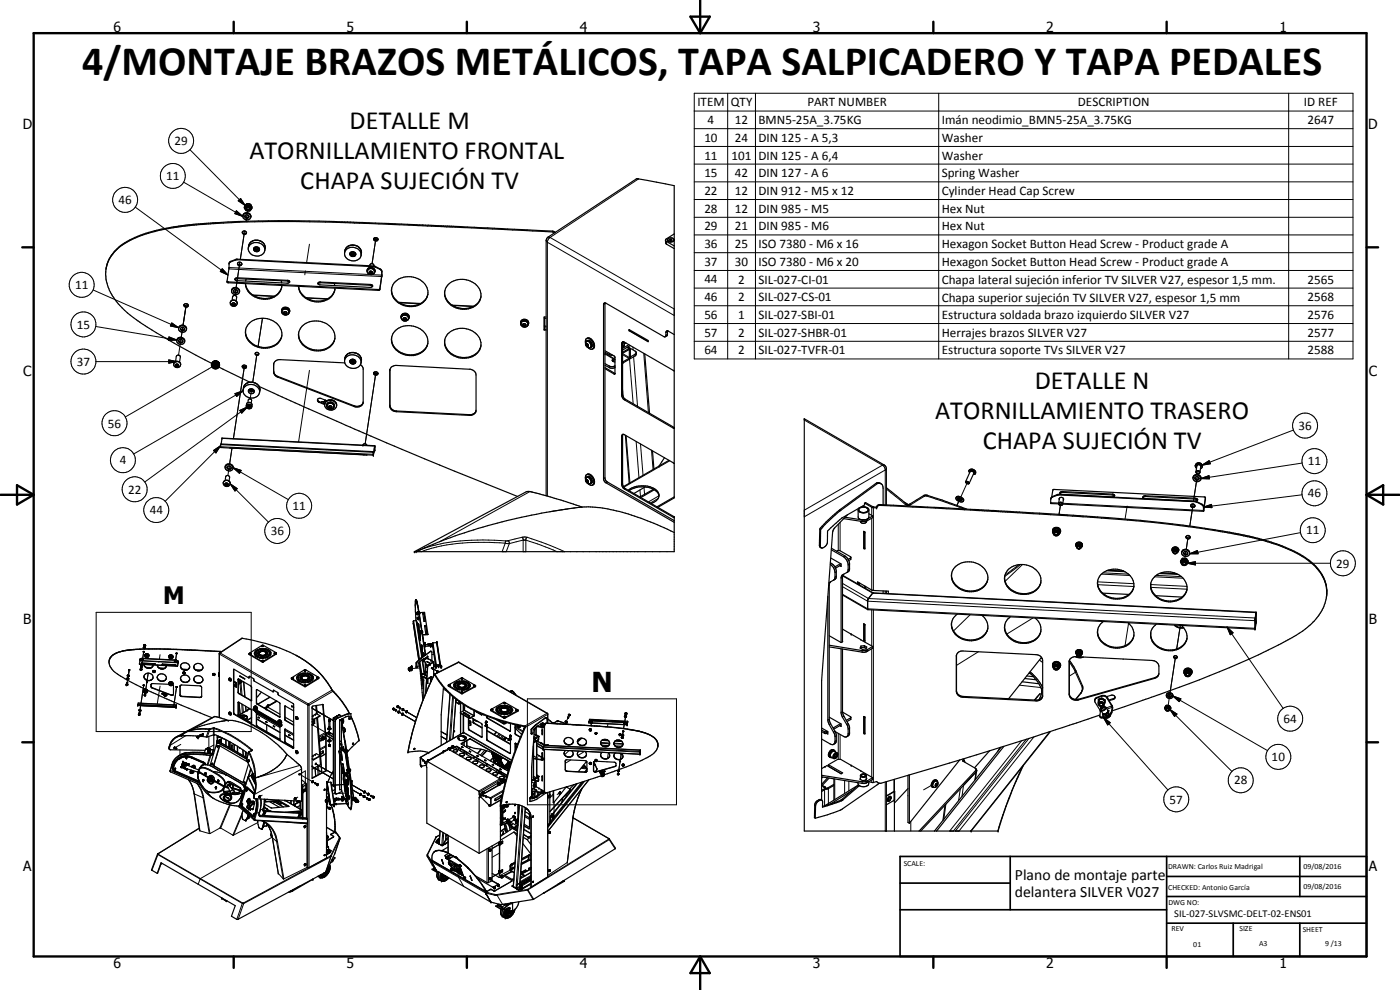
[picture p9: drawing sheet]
<svg xmlns="http://www.w3.org/2000/svg" width="420mm" height="297mm" viewBox="0 0 420 297" stroke-linecap="round" stroke-linejoin="round" font-family="sans-serif">
<defs><g id="words">
<text font-size="12.6" x="24.6" y="22.4">4/MONTAJE BRAZOS METÁLICOS, TAPA SALPICADERO Y TAPA PEDALES</text>
<text font-size="8.2" x="177.5" y="207.7">N</text>
<g font-size="7.9">
<text x="104.9" y="38.7">DETALLE M</text>
<text x="74.8" y="47.6">ATORNILLAMIENTO FRONTAL</text>
<text x="90.1" y="56.6">CHAPA SUJECIÓN TV</text>
<text x="310.5" y="116.6">DETALLE N</text>
<text x="280.6" y="125.6">ATORNILLAMIENTO TRASERO</text>
<text x="294.9" y="134.7">CHAPA SUJECIÓN TV</text>
</g>
<text font-size="7.2" x="48.9" y="181.4">M</text>
<g font-size="4.7">
<text x="304.6" y="263.9">Plano de montaje parte</text>
<text x="304.6" y="269.3">delantera SILVER V027</text>
</g>
<g font-size="4.2">
<text x="34" y="9.6">6</text>
<text x="104" y="9.6">5</text>
<text x="174" y="9.6">4</text>
<text x="244" y="9.6">3</text>
<text x="314" y="9.6">2</text>
<text x="384" y="9.6">1</text>
<text x="6.8" y="38.7">D</text>
<text x="410.6" y="38.7">D</text>
<text x="7" y="112.9">C</text>
<text x="410.8" y="112.9">C</text>
<text x="7" y="187.1">B</text>
<text x="410.8" y="187.1">B</text>
<text x="7" y="261.4">A</text>
<text x="410.8" y="261.4">A</text>
<text x="34" y="290.4">6</text>
<text x="104" y="290.4">5</text>
<text x="174" y="290.4">4</text>
<text x="244" y="290.4">3</text>
<text x="314" y="290.4">2</text>
<text x="384" y="290.4">1</text>
</g>
<g font-size="3.9">
<text x="209.3" y="31.9">ITEM</text>
<text x="219.3" y="31.9">QTY</text>
<text x="242.3" y="31.9">PART NUMBER</text>
<text x="323.5" y="31.9">DESCRIPTION</text>
<text x="391.3" y="31.9">ID REF</text>
<text x="212.4" y="37.3">4</text>
<text x="220.5" y="37.3">12</text>
<text x="227.7" y="37.3">BMN5-25A_3.75KG</text>
<text x="282.6" y="37.3">Imán neodimio_BMN5-25A_3.75KG</text>
<text x="392.4" y="37.3">2647</text>
<text x="52.4" y="43.6">29</text>
<text x="211.4" y="42.6">10</text>
<text x="211.4" y="47.9">11</text>
<text x="219.6" y="47.9">101</text>
<text x="220.5" y="42.6">24</text>
<text x="227.7" y="42.6">DIN 125 - A 5,3</text>
<text x="227.7" y="47.9">DIN 125 - A 6,4</text>
<text x="282.6" y="42.6">Washer</text>
<text x="282.6" y="48">Washer</text>
<text x="211.4" y="53.2">15</text>
<text x="220.5" y="53.2">42</text>
<text x="227.7" y="53.2">DIN 127 - A 6</text>
<text x="282.6" y="53.3">Spring Washer</text>
<text x="49.9" y="54.1">11</text>
<text x="211.4" y="58.5">22</text>
<text x="220.5" y="58.5">12</text>
<text x="227.7" y="58.5">DIN 912 - M5 x 12</text>
<text x="282.6" y="58.6">Cylinder Head Cap Screw</text>
<text x="35.6" y="61.3">46</text>
<text x="211.4" y="63.8">28</text>
<text x="220.5" y="63.8">12</text>
<text x="227.7" y="63.8">DIN 985 - M5</text>
<text x="282.6" y="63.8">Hex Nut</text>
<text x="211.4" y="69.1">29</text>
<text x="220.5" y="69.1">21</text>
<text x="227.7" y="69.1">DIN 985 - M6</text>
<text x="282.6" y="69.1">Hex Nut</text>
<text x="211.4" y="74.5">36</text>
<text x="220.5" y="74.5">25</text>
<text x="227.7" y="74.5">ISO 7380 - M6 x 16</text>
<text x="282.6" y="74.5">Hexagon Socket Button Head Screw - Product grade A</text>
<text x="211.4" y="79.8">37</text>
<text x="220.5" y="79.8">30</text>
<text x="227.7" y="79.8">ISO 7380 - M6 x 20</text>
<text x="282.6" y="79.8">Hexagon Socket Button Head Screw - Product grade A</text>
<text x="22.6" y="86.7">11</text>
<text x="211.4" y="85">44</text>
<text x="221.6" y="85.1">2</text>
<text x="227.7" y="85.1">SIL-027-CI-01</text>
<text x="282.6" y="85.2">Chapa lateral sujeción inferior TV SILVER V27, espesor 1,5 mm.</text>
<text x="392.4" y="85.1">2565</text>
<text x="211.4" y="90.4">46</text>
<text x="211.4" y="95.7">56</text>
<text x="221.6" y="90.4">2</text>
<text x="221.6" y="95.7">1</text>
<text x="227.7" y="90.4">SIL-027-CS-01</text>
<text x="227.7" y="95.7">SIL-027-SBI-01</text>
<text x="282.6" y="90.5">Chapa superior sujeción TV SILVER V27, espesor 1,5 mm</text>
<text x="282.6" y="95.8">Estructura soldada brazo izquierdo SILVER V27</text>
<text x="392.4" y="90.4">2568</text>
<text x="392.4" y="95.7">2576</text>
<text x="23.1" y="98.6">15</text>
<text x="211.4" y="101">57</text>
<text x="221.6" y="101">2</text>
<text x="227.7" y="101">SIL-027-SHBR-01</text>
<text x="282.6" y="101.1">Herrajes brazos SILVER V27</text>
<text x="392.4" y="101">2577</text>
<text x="211.4" y="106.3">64</text>
<text x="221.6" y="106.3">2</text>
<text x="227.7" y="106.3">SIL-027-TVFR-01</text>
<text x="282.6" y="106.3">Estructura soporte TVs SILVER V27</text>
<text x="392.4" y="106.3">2588</text>
<text x="23.1" y="109.8">37</text>
<text x="32.4" y="128.3">56</text>
<text x="389.7" y="129">36</text>
<text x="35.9" y="139.4">4</text>
<text x="392.5" y="139.7">11</text>
<text x="38.5" y="148.1">22</text>
<text x="392.5" y="149.3">46</text>
<text x="44.9" y="154.3">44</text>
<text x="87.8" y="153">11</text>
<text x="81.3" y="160.6">36</text>
<text x="392" y="160.4">11</text>
<text x="401" y="170.3">29</text>
<text x="385.2" y="216.9">64</text>
<text x="381.6" y="228.4">10</text>
<text x="370.4" y="235.4">28</text>
<text x="351" y="241.1">57</text>
</g>
<text font-size="3.1" x="352.4" y="275.2">SIL-027-SLVSMC-DELT-02-ENS01</text>
<g font-size="2.4">
<text x="271.2" y="259.7">SCALE:</text>
<text x="350.6" y="260.8">DRAWN: Carlos Ruiz Madrigal</text>
<text x="391.2" y="260.6">09/08/2016</text>
<text x="350.6" y="267.1">CHECKED: Antonio García</text>
<text x="391.2" y="266.7">09/08/2016</text>
<text x="350.6" y="271.4">DWG NO:</text>
<text x="351.6" y="279.3">REV</text>
<text x="372" y="279.4">SIZE</text>
<text x="391" y="279.6">SHEET</text>
<text x="358.1" y="284.1">01</text>
<text x="377.9" y="283.8">A3</text>
<text x="397.7" y="283.8">9 /13</text>
</g>
</g></defs>
<g fill="none" stroke="#000" stroke-width=".3">
<path d="M208.4 28h197.6v79.7h-197.6zM208.4 33.3h197.6M208.4 38.6h197.6M218.4 28v79.7M226.7 28v79.7M281.7 28v79.7M386.7 28v79.7M55.1 54.7l17.8 10.2M57 44.9l16.6 16.8M191.6 53.7l-26.5 17.5M208.4 43.9h197.6M208.4 49.2h197.6"/>
<path d="M208.4 54.6h197.6M208.4 59.9h197.6M40.6 62.1l27.8 20.4M69.3 78.4l-.1 .2M70.7 77.9v.1M70.9 63.2l2 1.7-2.4-.8zM71.2 77.8v.1M71.5 60.2l.7-.6 1.4 2.1zM72 78.7l-1.1 7.6zM73.4 69.6l-1.3 8.2 1.2-7.7M73.4 69.3v.2M74.2 64.5l-.3 1.9 .2-1.5"/>
<path d="M74.5 62.2l-.3 1.6M74.6 73.8a2.56 2.56 0 0 1 2.8-1.6 2.56 2.56 0 0 1 2.2 2.3M76.4 74.4a.73 .73 0 0 1 1.2 0 .73 .73 0 0 1-.5 1.1 .73 .73 0 0 1-.8-.8zM76.5 74.2l-.4 .4M77.7 74.3l.1 .5M92.9 73.3l-.9 5.5M103.5 75.2a2.53 2.53 0 0 1 2.8-1.6 2.53 2.53 0 0 1 2.1 2.4M105.3 75.8a.69 .69 0 0 1 1.1 0 .69 .69 0 0 1-.2 1l-.9-.2-.2-.3zM105.4 75.6l-.3 .5M106.6 75.8l.2 .5M112.1 79.8v.2M112.6 79.9v.2"/>
<path d="M112.8 71.6l-1.1 7.5 1-7M163.9 72.2l.4 .5 38 22M164.5 71.2h.6M165.1 71.2l37.2 21.5M165.1 71.2l-.8 1.2v76.4M165.8 69.3v.3M200.1 72.5v.8M208.4 65.2h197.6M208.4 70.5h197.6M208.4 75.8h197.6M27.9 87l25.7 11.3M28.7 98l24.4 4"/>
<path d="M51.6 96.9l2 1.4-2.5-.5zM54.8 98.6l.1-.4-.5 3M55.8 91.9l-.9 5.7M55.8 91.7l-.9 5.9M55.9 91.2l-1 6.4M66.7 80.6l1.7 1.9-2.3-1.1zM68.5 84.6v.2M68.7 80.7l45.8 2.3v.2M68.7 80.3l45.9 2.1M69.1 90.8a1.08 1.08 0 0 1 1.2-.7 1.08 1.08 0 0 1 .9 1M69.6 91l.8-.1a.48 .48 0 0 1 0 .6 .48 .48 0 0 1-.6 .1 .48 .48 0 0 1-.2-.6zM70.7 87.3l.1-.4-.3 1.7"/>
<path d="M71.3 83.4v.2M76.1 88.6l6.1 .3M78.8 95.5l-1.3 8.4M84.6 93.4a1.07 1.07 0 0 1 1.2-.6 1.07 1.07 0 0 1 .9 1M86.3 84.1v.2M91.6 81.3l-.1 1.2M92.1 89.5l6 .2M96.2 84.6v.2M110.3 81.3a1.04 1.04 0 0 1 1.2-.7 1.04 1.04 0 0 1 .8 1M111.2 85.3v.3M113.5 86.9v.2M114 86.7v.2"/>
<path d="M114.1 80.7l-.1 .1M114.6 81.4v.2M120 90.8l6 .4M120.5 95.2a1.09 1.09 0 0 1 1.1-.7 1.09 1.09 0 0 1 1 1M135.9 91.7l6.1 .3M156.4 97.1a1.08 1.08 0 0 1 1.1-.7 1.08 1.08 0 0 1 .9 1M163.4 97.8h.5M163.4 95.5h.5M181.6 91.1l-.5 .3M200.3 99.5l-.5 .2M208.4 97.1h197.6M208.4 81.2h197.6"/>
<path d="M208.4 86.4h197.6M208.4 91.7h197.6M28.8 108.5h24.5l.6 .3 .3 .7M50.7 108l2.5 .5-2.5 .5zM50.7 101.1l2.4 .9-2.5 .1zM52.8 108.5l-.7 .7M54.3 102.3v-.4l-.7 4.7M63.4 109.5l2.3-.7-2.3 .9zM63.4 109.2l2.3-.4-2.3 .7zM63.4 109.7l2.3-.9-2.2 1.2zM63.5 108.9l2.2-.1-2.3 .4zM63.5 110l2.2-1.2-2 1.4z"/>
<path d="M63.5 108.8h2.2M63.6 110.1l-26 15M63.7 110.2l2-1.4-1.9 1.6zM63.7 108.7l2 .1-2.2 .1zM63.8 110.4l1.9-1.6-1.7 1.8zM63.9 108.5l.2-.1 1.6 .4zM63.9 108.5l1.8 .3-2-.1zM64.1 108.4l.2-.2 1.4 .6zM64.3 108.2l1.4 .6zM64.6 108.2l1.1 .6zM64.9 108.2l.8 .6zM65.1 108.3l.6 .5z"/>
<path d="M65.4 108.5l.3 .3zM65.7 108.8l-1.4 1.9-.3-.1zM65.7 108.8l-1.1 1.9h-.3zM65.7 108.8l-.9 1.9h-.2zM65.7 108.8l-.6 1.9h-.3zM65.7 108.8l-.3 1.7-.3 .2zM65.7 108.8l-.1 1.6-.2 .1zM65.7 108.8l-.1 1.6zM65.7 108.8v1.4zM65.7 108.8l.2 1.1zM65.7 108.8l.2 .8zM65.7 108.8l.2 .5z"/>
<path d="M65.7 108.8l.2 .3zM70.5 118.1l2.4-.8-1.9 1.7zM72.9 117.3l-32.7 18.9M73.1 116.4a2.57 2.57 0 0 1 2.7-1.6 2.57 2.57 0 0 1 2.2 2.3M73.4 109.9l-3.3 21.7 3.2-21.3M75.5 116.7l-.4 3M77.1 106.3l-1.3 8.4 1.2-8.1M77.2 105.7v.2M82.1 109.2v.2M82.1 111.4v.2M83.4 112.9l-.1 .3M92.9 111.1l-3.3 21.5"/>
<path d="M103.5 107.5a2.57 2.57 0 0 1 2.8-1.6 2.57 2.57 0 0 1 2.1 2.3M105.4 107.9l-.3 .4M106.6 108.1l.1 .5M112.8 111.8l-3.2 21.4M117 111v.2M176 103.1a.54 .54 0 0 1 .5 .3 .54 .54 0 0 1-.2 .7l-.3-.3zM176.1 102.4a1.21 1.21 0 0 1 1 1.9M181.6 106l3 1.7M182.8 106v.4M182.8 109.8v.5M184 107.8v.4M184.5 109.8v.5"/>
<path d="M184.6 112.1l-.3 .1M186.8 116.9l.2 2.1M186.8 118.4l-.2 .1M186.8 103l-.2 .2M186.8 106.1l2.1 1.2M186.8 106.4l2 1.1M187.1 102.5h.1M187.7 119.8l-.3 .2M188.2 104.3l.6 .3M188.7 104v.2M188.8 104.9l.1 .1M188.9 107.7l1.1 13.5"/>
<path d="M189.9 104.1l.1 .9M190.1 107l1.2 14.9M190.6 106.3v.5M193.2 106l1.4 17.8M200.3 100.3l-.5 .3M208.4 102.4h197.6M64.1 135.2l2.1-1.5-1.4 2.2zM66.2 134l45.8 2.2M66.2 133.7l-16.6 16.7M66.5 133.2l-.1 .2M66.6 131.5l45.8 2.4v.2M69.6 134.5l-.7 4.7"/>
<path d="M72 123.1l2.3-1-1.8 1.9zM73.9 121.8a.88 .88 0 0 1 1-.6 .88 .88 0 0 1 .7 .8M74.1 121.6a.67 .67 0 0 1 .9-.3 .67 .67 0 0 1 .3 .9 .67 .67 0 0 1-.8 .4l-.5-.6zM74.3 122.1l-30.8 22.5M95.8 120.5l-.1 .2M98.1 121.7a1.1 1.1 0 0 1 1.2-.7 1.1 1.1 0 0 1 .9 1M106.3 121.8l-.1 .2M111.8 135.5v.2M112 135.7v.1M112 136.2l.1 .3M112.5 134l-.1 .2M112.5 135v.2"/>
<path d="M117 121.6v.2M119 123.3l-.1 .2M140.9 124.4v.2M186.8 130.7l-.2 .2M187.9 130.7l1.1 14.2M190.9 132.5l.9 10.8M192.2 133.2l.8 9.4M195.5 135.1l.5 5.8M201 138.3l-13.8 7.9M202.3 128.3l-.3 .1M241.4 126l23.4 13.6M264.8 139.6l-23.4 13.5"/>
<path d="M264.8 139.6l.6 .5 .3 .7v10.7M265.4 139.5l-.6 .1M359.2 139.7v.1M360.2 139.6l-.7-.1-.4 .5M360.2 139.6l.2 .4M360.2 139.6l.1 .6M360.2 139.6l-.6-.2-.4 .3M360.7 139.6l2.2-1.4 .4 .9zM360.8 139.6a1.1 1.1 0 0 0-1.1-.7 1.1 1.1 0 0 0-1 .8M360.8 139.6v.4M388.2 129l-27.5 10.6M390.8 138.9l-30.4 4.7"/>
<path d="M67 144.9a1.08 1.08 0 0 1 1.2-.7 1.08 1.08 0 0 1 .9 1M68.8 140.3v-.5l-.4 2.9M69.1 145.2l2.1 1.4-.7 .7zM69.1 145.2l11.5 11.5M70 140.3l2.4 .8-.5 .9zM70 140.3l16.5 9.6M159 147.5l-27.1 15.1M174.6 152.1l-9.6 1.4M174.7 152.1l-4.5 .6M175.9 143.9a.56 .56 0 0 1 .6 .3 .56 .56 0 0 1-.1 .7l-.3-.2zM176.1 143.3a1.23 1.23 0 0 1 1 1.8M181.6 143.4l-.5 .2"/>
<path d="M182.3 144.6l-.4 .3M186.8 145.1l-.2 .2M187.7 146.6l-.3 .1M192.1 147l.1 2M193.3 146.3l.2 2M197.5 149.6l-2.3 1.3M197.8 148.8l-3.2 1.8M202.3 155.1l-.3 .1M246.7 157.9l.3 .1M251.6 157.3v7.9M251.8 153.2l.2 .1M252 153l.3 .1"/>
<path d="M252.1 156.7v8.6M258.7 156v.5M260.4 155.7v.5M261.6 155.4v21.6M261.9 152l-.3 .2v2.4M262.2 152.1l-.1 25.1M264.1 151.4v.2M266 140.5l-.2 .4-24.4 14.2M266 146.7l5.7 4.7M271.7 151.4l.8 .3 .8-.2M272.1 151.3l-.4 .1M272.5 151.4h.2"/>
<path d="M273 151.3l.3 .2M277.1 148.7h.1M277.2 148.7l.2 .2M277.4 148.9l-4.1 2.6M278.1 148.8l11.1 3.9M278.1 148.8l-.7 .1M278.3 148.6l-.2 .2M288.1 149.6l-.9 2 .9-1.8M290.3 144.9l-1.9 4.2M290.9 141.1a1.32 1.32 0 0 1 1.9 .9M291.2 141.5l.4-.2 .7 .6M291.2 141.5v.1"/>
<path d="M291.2 141.5l.5-.1 .6 .4M292.3 141.9v.1M315.3 150.8l2.4 .1M315.9 149v.1M317.3 148.4v.2M317.8 148.3v.2M318 149.5h.1M318.3 151.3l-.5 3M318.9 147.5v.2M318.9 151l42.3 2.2v-.2M319.2 149.6l-.1 .1M333.8 148.3v.2"/>
<path d="M338.3 151.8l-.7 3.9M343.8 148.8v.2M358 151.2l-.9 6.7zM358.7 149.5v.2M358.7 150.4v.1M359.2 150.5v.2M359.3 143l-1.1 7.4M359.5 141.7l-.1 .7M360.4 143.6l2.4-.9 .2 1zM360.7 151.3l-.1 .1M361.2 152.1l2.4-.8 .1 1zM361.2 153h.1"/>
<path d="M361.2 152v.1M361.2 153v.3M361.8 149.4v.2M390.3 159.8l-33.3 6.4M390.8 148.5l-29.6 3.6M151.6 163a59.6 59.6 0 0 0-24.4 2.2l-.7 .3M151.6 163l1.3 .1M151.6 163l-.9 2.5M151.8 162.3l-.2 .7M151.8 162.3a59.3 59.3 0 0 0-24.5 2.2l-2.3 1M152.5 162.2l-.7 .1M152.5 162.2l.4 .9"/>
<path d="M152.9 163.1l-1 2.4M156.7 161.2l-4.2 1M156.7 161.2h1.5M156.7 161.2l.3 .9M157 162.1l-4.1 1M157 162.1h.8l3.5 1.1 5.9 2.3M157 162.1v3.4M158.2 161.2l5.6 2 5.6 2.3M158.2 161.2l-.4 .5v3.8M245.9 163.6l.3 .2M248.9 175.5l-.2 .1M249.6 169.1l-.4 .2"/>
<path d="M251 171.6l-.4 .2M251 172.9l-.4 .2M252.8 173.2l-.4 .2M252.8 178.3l7.6 4.4 116.2 5.8M252.8 176l7.6 4.4 116.2 5.8M252.8 175l7.8 4.6 116.1 5.8M252.9 172.8l9 5.2 115 5.8M253.6 166.8l-.5 .2M255 169.3l-.5 .2M255 170.6l-.5 .3M255.3 167.4v.5M257.7 174.8v.6"/>
<path d="M265.7 177.3v.8M305.8 169.4l-4.2 3.2M306.3 169.4l-4.8 3.6M306.9 169.4l-5.2 5M323.3 164.1l.1-.3 .5-.1 .4 .5M329.4 174.6l10.9 .5M329.5 175.4l10.8 .6M330.5 172.3l8.6 .4M331 171.9l7.7 .4M345.3 175.4l10.9 .5M345.4 176.2l10.8 .6M346.5 173.1l8.5 .4"/>
<path d="M347 172.6l7.6 .4M352.2 165.5l.4-.3 .4 .1 .1 .4M355.4 168.5v.1M355.8 165.9l.1-.4-.3 2M356.3 169l2.5-.5v1zM356.3 169h43M356.5 161.3l-.5 3.5 .5-3.1M356.6 160.7v.5M357 166.2l2.4-1 .2 1zM28.9 183.7h46.5v35.8h-46.5zM41.9 199.3h.1M42 198.2l11.4 .6"/>
<path d="M42 198.3l11.4 .6M42.1 197.7h.1M42.5 199.9l-.1 .4M42.5 197.6h.1M42.6 197.5v.1M42.6 198.9v.1M42.8 197.8l-.3 1.9zM43.2 195.5l-.4 2 .3-1.9M43.3 194.2v.5v-.4M43.4 193.7v.4M43.5 196.6a.63 .63 0 0 1 .7-.5 .63 .63 0 0 1 .5 .6M43.9 196.6l.1 .4 .2-.3"/>
<path d="M43.9 196.8l.2-.2 .2 .2M43.9 196.7l-.1 .1M46.4 199.1v.1M47.7 198.4v.3M48 196.4l-.2 1.4M48.8 199.3h.1M50.7 196.9a.61 .61 0 0 1 .7-.4 .61 .61 0 0 1 .5 .6M51.1 197.1v.1M51.1 197.2v.1M51.1 197v.1M51.1 197l.4 .2M51.5 197.2l-.4 .1"/>
<path d="M51.5 197.1v.1M52.4 198.4l.2-.2 .3 .3M52.5 198.5h.3zM52.6 199.4v.1M52.9 198l-.1 .1M52.9 198.1h.1M53 196l-.3 1.9 .3-1.8M53.2 199.8v.1M53.3 198.3h.1M53.3 199.8h.1M53.4 198.9h.1M53.5 198.5h-.1"/>
<path d="M53.5 198.7l-.1 .1M65.8 196.1l26.6 15.5h.3l7.2-4.2 .3 .2M65.9 195.9h.1M66 195.9h.1M66.1 195.9l-.2 .3v19.1M66.1 195.9l26.4 15.3M66.2 195.5h.1M72.7 191.5l-6.6 4.4M74.8 196.2v.2M78.6 198.5l.1 .1M79 198.4v.2M82.9 196.1v.2"/>
<path d="M123.5 200h.1M124 186.4l1.8 11.6M124 187l1.7 11M124.2 186.3l1.7 11.5M124.9 186.2l1.7 11.1M125 198.7h.1M125.2 184.1h.1M125.2 183.8v.3M125.3 185.3h.1M125.3 185.6h.1M125.8 183.8h.1M125.8 198.7l.8 5.1 .6 .3"/>
<path d="M125.8 183.6v.1M125.8 183.7v.4M125.8 183.9v.2M125.9 198.6l.7 4.6 .2 .1M126 198.5l.6 3.9M126 189.5h.1M126 189.5l.1 .3M126.3 197.5h.1M126.4 197.4v.1M126.6 193.9h.1M126.6 198l.7 4.4M126.7 189.4h.1"/>
<path d="M126.7 189.4v.4M126.9 196.5h.1M127.1 197.7h.1M127.2 192.9h.1M127.2 192.9v.4M127.3 192.8l.1 1.3M127.3 184.1v.1M127.6 196.4h.1M127.6 186.3v.1M127.6 198.8v3M127.7 196h-.1M127.7 199v2.7"/>
<path d="M127.8 196.5l-.2 .1M127.8 187.7v.1M128.1 189.9h.1M128.3 190.4h.1M128.5 193.3l-.8 .1M129.1 193.2v.3M129.1 193.5h.1M129.2 193.8l-1.5 .1M129.3 193.1v.4M129.6 196.3h.7M129.8 193l1 6.6M130 192.9l1 6.8"/>
<path d="M130 198.6v.1M130.1 198.7v4.1M130.8 200h-.6M130.8 199.9h.1M130.8 199.6h.1M131 199.7h.1M131 192.8l1 6.7M131.1 192.6h.1M131.1 192.7l1.1 6.6M131.6 199.9l-.7 .1M132.1 199.2h.1M132.1 199.3h.1"/>
<path d="M132.4 199.8h.1M132.4 199.6v.1M132.4 199.8v.3M132.4 199.7v.5M137.5 198.7l26.6 15.3M137.8 198.8l-7.3 3.5M258.7 195.2v.5M260.4 194.9v.5M261.6 183v10.8M261.6 194.6v38.6M262.1 183v51.8M287.1 196.6l-.1 .2"/>
<path d="M291.2 184.4l-5 4.9M293.7 195.5l-6.6 4.1M310 185.4l-7.8 4.8M311.9 198l1 .8M312.4 197.4l.4 .3M320.9 198.3v.2M320.9 198.7l1.8 3M323.2 197l1.4 .1M323.3 196.3l.1-.2 .5-.1 .4 .5M337.1 197.7l-.1 .2M338.7 187l-1.1 6.7M352.8 197.2l-1.7 10.7"/>
<path d="M352.8 187.6l1 .6h1.3M352.8 196.7v.1M354.2 187.7l-1.1 7M368.2 188.1l1.9 1.8-.9 .6zM368.2 188.1l16.9 24.5M376.7 186.4l.3 .1M376.7 186.7h.2M376.7 188.3h.1M376.9 184.2h.1M37.8 205.4l.4-.2 .1 .3M38 205.4l.2 .2zM38 205.4h.1"/>
<path d="M38.4 203.7l-.2 1M38.5 202.7l-.1 .7M38.8 200.9l-.2 1.6 .2-1.4M41.3 211.6l11.5 .6M41.4 211.4v.1M41.5 211l11.4 .6M41.6 214.3l.3-.1 .2 .2M41.7 214.4l.2 .1zM42 213.1l-.1 .7M42.1 200.8l.3-.1 .2 .2M42.2 211.7l-.2 1.2M42.2 200.8l.2 .2z"/>
<path d="M43.1 207.2a.64 .64 0 0 1 .7-.4 .64 .64 0 0 1 .5 .6M43.1 205.6l-.8 5.4M43.3 208.4v.2M43.4 208.4v.3h.3l-.2-.3M43.4 208.4l-.1 .1M43.4 208.4h.1M43.5 208.4l.2 .2M43.7 207.3l-.1 .7M43.8 200.3h1.6M44.1 204.5v.1M44.1 204.7l-.3 2.1 .3-2M44.5 202l-.4 2.1"/>
<path d="M45.3 205.4v.1M45.3 206h.1M45.7 206.3l-.1 .1M46 201.5l.3-.2 .2 .2M46 201.6h.1M46.1 201.5l.2 .2zM47.8 200.4l1.5 .1M48 205.9l-.8 5.3M48.8 208.2l-.1 .1M49.3 208.5l.4-.1 .2 .2M49.6 208.7h.1M49.6 208.5v.2"/>
<path d="M49.6 208.5h.1M50.7 205a.61 .61 0 0 1 .7-.4 .61 .61 0 0 1 .5 .5M51.1 205.1l.2 .3 .2-.3M51.1 205.1l.4 .1M51.1 205.1v.1M51.4 208.5v.1M52.8 212h.1M52.8 212.2h.1M52.8 212v.2M52.9 211.6h.1M52.9 211.8v.1M53 206.1l-.8 5.3 .8-5.2"/>
<path d="M54 205.9h.1M54 208.5v.1M54.6 208.9v.1M54.8 200.8l1.5 .1M54.9 201.9l.2-.2 .3 .3M58.7 201l1.6 .1M60 209.2v.1M62.7 218.9l-3.2-.1a8.9 8.9 0 0 0-5.1 1.8M62.7 218.9h.3M62.7 218.9l-.8 2.2M62.8 218.7l-.1 .2M62.8 218.7a13.4 13.4 0 0 0-6.8 .8"/>
<path d="M62.8 218.7h.2M63 218.7v.1M63 218.8v.1M63 218.9a5.2 5.2 0 0 1 4 .8l3.6 1.8 4.9 3.6M63 218.9l-.8 2.2M63.9 202.4l.2-.2 .3 .2M64 218.4v2.1M64 218.4l-1.1 .3M64 218.4h.3M64 202.6h.1M64.1 202.4l.2 .2h-.2zM64.3 218.4h.1"/>
<path d="M64.3 218.4v2.1M64.3 218.4l2.8 1.1a35 35 0 0 1 8.5 5.4M64.5 215l-6.7 3.7M65.6 202.6h.2M65.6 202h.2M67.3 216.3l1.2-.1-2.4 .3M68.8 203.9l.1 .2zM68.8 214.1l.1 .2zM68.8 203.7l.3 .4M68.8 213.9l.3 .4M69.1 204.1v.1M69.1 214.3v.1"/>
<path d="M70.2 204.6l.7 .4M70.2 214h-.1M70.2 200.9l-.1 .1M70.4 214.2l-.1 .1M70.5 204.6v.1M70.5 205.5v.2M70.8 205.1h.1M70.9 206.1v.1M70.9 205.5v.2M71.4 210.8h.1M71.5 207.3l.1 .6M71.5 214.4h-.1"/>
<path d="M71.5 207.7h-.1M71.5 203.8l-.1 .1M71.5 204.6l.5 .3M71.5 204.7l.5 .3M71.6 203.8h.1M71.7 214.8h.1M71.7 208.1h.1M71.8 210.8l.3 3.5M71.8 204.2l.2 .1M72 204.1h.1M72 204.3h.1M72 205l.3 3.4"/>
<path d="M72.3 204.1v.2M72.3 204.9l.3 3.7M72.5 204.7v.1M72.5 211.2l.2 2.7M72.8 214.9v.5M72.8 211.4l.3 2.3M73.1 204.6l.3 4.4M73.1 214.7l.1 .5M73.7 211.9l.1 1.4M74.2 215.5l-.6 .3M74.2 215.3l-.7 .5M74.9 203.2h-.2"/>
<path d="M74.9 203l-.2 .1M75 212.7l-3.4 2M75.4 216.9h-.1M75.4 210.2h-.1M76 212.7h.1M76 212.9l8.2 4.7M76.5 211.9a.74 .74 0 0 1 .6 1.1M76.5 212.4l.2 .3zM76.5 212.3h.1M76.7 213.4l.1 .3zM76.9 213.1l6.6 3.8M77 214h.1"/>
<path d="M77 217.6h.1M77 210.9h.1M77 207v.1M77 213.7h.1M77 213.4v.3M77.2 211.2h.1M77.2 217.9v.1M77.4 214.2h.1M80.2 211.7l.3 .2M80.7 211.7l-.4-.1 .2 .2M81.1 209.2l-3.7 2.1M82.1 207.4h-.1"/>
<path d="M82.1 207.2h-.1M83.1 210.4l-2.9 1.7M83.7 216.1a.71 .71 0 0 1 .7 .3 .71 .71 0 0 1 0 .8M83.7 217.5l.2 .2M83.7 217.5h.1M83.8 216.5l.2 .3zM83.8 217.5l.1 .2M83.9 217.7h.1M83.9 215.1h.1M84 216.9h.1M84.1 217.7l-.1 .1M84.1 217.6v.1"/>
<path d="M84.1 217.3v.1M84.2 217.3l.2 .1M84.2 217.4l-.1 .1M84.2 217.6h.1M84.4 217.5h.2M84.4 217.4v.1M84.6 217.7h-.1M85.5 218.9h.1M85.5 215.8h.1M85.5 212h.1M85.8 216.2h-.1M87.5 203.6v.2"/>
<path d="M88.8 215.4h.1M88.8 215.4l.1 .3zM88.8 215.3l.3 .4M89.1 215.7h.1M91.4 205.8v.2M91.7 205.8v.2M92.5 211.2l-.1 .3v48.8M92.5 211.2l.2 .3v48.8M93.7 212.5l6.3 3.7M93.7 217.4l4.4 2.6M94 215.8v.1M94.1 215.8v.1"/>
<path d="M94.2 216.3l.1 .7M94.9 211.7l.2 2.5M95.2 215.3l1.4 16.6M95.6 203.4v.2M96 214.8v.1M96.8 211.4l.2 .1M97.6 219.8l-1.9 1.1M98.1 219.9l1.9 1.1M98.6 216.2h.5M98.6 216.1l.5 .1-.4 .1zM98.6 219.6l1.4 .8M98.8 218.1v.6"/>
<path d="M98.8 218.9v1.3M99.6 207.1l-7.1 4.1M99.7 207.2h.1M100.1 215.6v5.6M100.1 215.4v.1M100.5 216.4l.1 .1M102.5 216.3l-.1 6.2M102.5 216.5h.1M102.6 216.4l-.1 6.1M102.9 216.7v.1M103.2 218.4h-.1M103.6 219h-.1"/>
<path d="M103.6 219.3l-.1 .1M103.7 214.4h.1M103.8 214.4h.1M104.7 215.6h.1M105.1 214.1h.1M118.1 212.5l-.2 .4M118.1 212.9h.1M118.1 212.5h.1M118.2 212.8l.1-.2-.2 .3M118.8 213.1l.7 .4M119.4 212v.2M119.4 212.2h.1"/>
<path d="M119.5 211.8l-.3 .1v.3M119.5 212l-.1 .1M119.5 212h.1M119.6 212h-.2M119.7 213.6l.9 .6M120 212.4l.8 .4M120.9 212.9l1 .6-1-.6M122 213.5l3 1.8M122.6 200.6v.1M122.6 201h.1M122.8 200.6l.1 .4h.3v-.3M122.9 201.2h.1"/>
<path d="M123.3 200.6h.2M123.4 200.6l.1 .6M123.5 201.2h.1M123.5 200.6v.5M123.5 200.2v.4M123.5 201.1h.1M123.6 200.3h.1M123.6 200.7h.1M124.7 216.5l-3.9-2.3 3.9 2.3M124.9 200.1v.1M125.8 200.4l-2.2 .2M127 206.5h.1"/>
<path d="M127.1 202.2l-.2 .1M127.6 202.4v.1M127.7 202.5v.1M128 204h.1M128 203.9h.1M128 203.7h.1M128 201.6v.1M130 200.7l1.6 .9M130.3 202.4l-.3 .7M130.5 202.5l-.2 .1M130.5 202.2l-.1 .2M131.1 201.5l.3 .2 .2-.2-.2-.2-.3 .2 .4 .1"/>
<path d="M131.6 201.5v.1M132.4 200.1h.1M132.4 200.2h.1M132.4 219.5l1.7 1M133 206.8l1.2 .6M134.6 205.7v.2M135.1 208.3l-1 14.4M135.8 209l-.9 13.2M136.1 209.2l-.9 12.8M136.8 209.7l-.9 11.9M137.1 209.9v.2M137.5 211v.1"/>
<path d="M137.8 210.5v.2M138 211v.1M138.2 210.9v2.8M138.2 214v6.3M138.5 207.9v.2M138.8 207.9v.2M139 211.3v2.1M139 214.5v5.3M139.1 211.4v1.9M139.1 213.9v.2M139.1 214.5v5.2l14.5 8.3M139.3 213.1l2.9 1.7"/>
<path d="M139.4 213.1l2.9 1.6M139.5 213.9v.1M140.7 218.6l-.1 .1M140.7 215.4h.1M140.9 219h-.1M140.9 214.7v.1M141.1 215.4h.1M141.1 216.4h-.1M141.3 217.5l-.1 .1M141.3 216.7h-.1M142.1 216.6l-.1 .1M142.2 214.8h.1"/>
<path d="M142.3 216.9l-.2 .1M142.7 205.9v.1M143.2 213.7h.1M144.5 214.4l-.1 .1M145.7 216.6l.2 .2M145.7 217.7l.2 .2M146.1 218.2h.1M146.1 215.1h.1M146.4 215.5h-.1M147.4 213l-.1 .2M150.9 217v.1M151.2 215.3v.1"/>
<path d="M151.5 215.3v.2M151.7 217v.1M153.1 219.3l-.1 .1M153.5 207.3l1.2 1.2M154.6 218.3l2.3 1.3M154.8 218.1l2.2 1.2M155.4 213.2v.2M155.5 217.8h.1M155.7 218h.1M155.9 218v.1M156 218h.1M156.1 217.8h.1"/>
<path d="M157.2 218.6v.1M157.6 217.9l-.1 .2M157.7 218.2l-.5 .6M158.3 209.7h44.7v31.8h-44.7zM159.6 218.6h.1M160.8 218.4v2M160.9 217.4v.1M160.9 217.3l.1 .1M160.9 218.3v2.1M162.6 218.1v.1M163 218.1v.1M163.3 218v5.4"/>
<path d="M163.4 217.1l-.1 .7M163.4 217.2v6.2M163.9 217h.1M164.1 214l.2 .4M164.1 214l-6.6 3.8M164.2 214h.1M164.2 214h-.1M164.3 214.4v2.6M164.3 214.4l-6.6 3.8M164.4 214.2l-.1 .2M164.4 215.8l1.4 1.2M165.8 217h.1"/>
<path d="M165.8 217h.4M166 217h.1M166.1 217h.1M167.2 216.3h.1M167.2 216.3h.2M167.3 216.3l-1.1 .7M167.4 216.3l2.8 1M167.5 216.3h.1M167.5 216.3h-.1M170 216.5l-.3 .5 .2-.4M170.5 215.3l-.5 1.1M170.6 214.4l.5 .2"/>
<path d="M170.7 214.5h.2zM170.9 214.5l.1 .1M171 214.6h.1M176.7 216.8l.6 .1M176.9 216.4h.1M177.2 216.2v.1M177.4 216.2v.1M177.4 216.5h.1M177.5 217l-.1 .7M177.6 216.9l10.6 .4M177.6 216v.1M177.7 216.5h.1"/>
<path d="M181.4 216.2h.1M182.4 217.1l-.1 1M183.8 216.3v.1M187 219.5l-.1 .8 .1-.8M187.1 219.3h.1M187.1 219.3l-.1 .1M187.4 216.9l-.3 1.7 .3-1.6M187.6 214l.3-.1 .2 .2M187.6 216.5v.1M187.6 216.7v.1M187.7 214.1h.3M187.7 214v.1"/>
<path d="M187.7 214.9l-.2 1.8 .2-1.7M187.7 216.7v.1M187.8 214.5l-.1 .2M187.8 214h-.1M188 214.1v.1M188.1 216.9v.1M188.2 217.4h.1M188.2 217.1v.1M188.4 216.5h.1M247.5 219.6v.4M248.1 219.6v.4M248.9 215.8l-.5 .2"/>
<path d="M249.3 217.2l-.4 .2M250.6 219.4l-.5 .3M252.8 213.5l-.4 .2M253.3 214.9l-.5 .2M254.5 217.1l-.4 .3M255 218.5l-.5 .2M255 219.9l-.5 .2M255.3 215.4v.5M287.1 207.2l-.1 .3M289 209v.2M305.9 205.6l6.5 .7M311 210.1l-.1 .2"/>
<path d="M312.1 208.2h.4M312.5 206.5l.4 .1M312.9 206.3h.1M315 219.5l-23.7 29.8M320.9 208.2v.2M322.7 201.7l2.1 4.5M322.7 201.7l-1.8 1.2M322.9 201.2l-.2 .5M323.7 209.8l-.1 .2M324.3 207.9l.1 .1M324.3 207.9l-1.6 1.9M324.8 206.2v.8l-.5 .9"/>
<path d="M324.9 205.7l-.1 .5M329.2 209.3v.1M329.6 210.8v-1l1.1-.4 1 .6-.1 .9-.2 .1M330.4 213l-.3 .1M330.5 213.4l-.3 .1M330.6 208.7v.2M331 215.1l.2 .2M331.2 215.3l2 1.5-.8 .7zM331.2 215.3l19.3 21.7M332.2 209.2v.2M332.4 214.5l.2 .3M332.5 213.1h.3l-.1 .7-.9 .7h-.9l.1-.5"/>
<path d="M333.2 214.4a1.77 1.77 0 0 1-1.5 .9M333.6 213.5l.1 .2M333.7 211.6l-1.6 .8M333.9 212.4l-.1-.2-1.5 .6M334.2 209.6v.2M346.6 203.3l-.1 .2M350.4 212.5h.1M351 208.7l.1-.3-.5 3.2M351.1 212.9l2.1 1.3-.7 .8zM351.1 212.9l18.6 18.6M352 208.8l2.4 .9-.5 .8zM352 208.8l28.4 16.4"/>
<path d="M50.7 224.2h.2M51.1 231.1h.1M51.1 231.2h.1M51.2 231.2v.4M51.2 231.2l8.7 3.8M51.6 229.4h.1M51.6 229.4v.1M51.6 229.5l-.4 1.7M51.7 230l.4 .1M51.7 230l.1 1 .7 .7M51.8 229.7h.4M51.8 229.7l-.1 .3"/>
<path d="M52.1 230.1v.7l.6 .6M52.2 229.7l-.1 .4M52.4 224.2h.1M52.5 231.7l6.7 2.9M52.6 231.5h.1M52.6 231.5l6.7 2.9M52.7 231.4l-.2 .3M52.7 231.4l6.6 2.9M54 225v1.6M54.3 223.4l-1.7 .9M54.3 230l.2 .3M54.4 220.6h.1"/>
<path d="M54.5 220.6h.1M54.5 220.6h-.2M54.9 228.5l.1 .2M55.1 229a.84 .84 0 0 0-.4 1 .84 .84 0 0 0 .9 .5M55.1 228.9h-.1M55.1 229h.6l.5 .6M55.1 226.4h4l3.9 .3M55.1 226.4a3.9 3.9 0 0 0-3 1.9l-.5 1.2M55.1 228.9h.8l.4 .5M55.2 226.3l2.9-.1 5 .4M55.2 226.3l-.1 .1M55.2 226.3l-1.5 .4"/>
<path d="M55.4 226.9a3.8 3.8 0 0 0-3.4 4l.6 .6M55.6 230.5h.1M55.7 220.7l-4.7 2.9M55.8 225.9h.1M55.8 225.9l-1.4 .4M55.8 225.9l-.6 .4M56 229.5l-.4 1M56 229.5h.1M56 230.7l.1 .2M56.3 229.4l.1 .3M56.5 229.2l.2 .2M56.6 233.9l1.1 1.9 .6 2.4"/>
<path d="M56.8 225.8l7.2 .4M56.8 225.8l-1 .1M56.9 225.8h-.1M57.5 227.4h.1M57.6 227.2h.1M57.6 227.1a4.1 4.1 0 0 0-5.8 2.6M57.6 227.1v.2M57.6 227.1l3.4 1.5M57.6 227.3a3.9 3.9 0 0 0-5.4 2.4M57.6 227.3l3.4 1.6M58.2 238.1v.1M58.2 238.2h.1"/>
<path d="M58.3 238.2l1.7 11.1M58.3 238.2l2.6 1.2M59 235l1.2 1.9 .7 2.5M59.2 234.6l.6 .1M59.2 221.1h.2l-.1 .2zM59.2 220.9l.4 .2-.1 .3M59.2 234.5h.1M59.3 234.4l-.1 .2M59.3 234.4l.4 .1M59.3 233.1h.1M59.3 233.1l.9 2.1 .9 1.3 1.1 .9M59.3 234.3v.1"/>
<path d="M59.3 234.3l.3 .1M59.3 235.1l.9 1.4 .9 2.8M59.4 232.8a8 8 0 0 0 2.8 4.5M59.4 232l-.1 1.1zM59.5 231.6h.1M59.5 231.6l.1 .1M59.6 231.7l2.9 1.7M59.6 231.7l-.2 .8M59.6 231.6h.2M59.6 231.4a1.44 1.44 0 0 1 2.4-.7l2.1 1.1M59.6 231.6h.1M59.6 231.6v.1"/>
<path d="M59.6 231.6l3 1.7M59.8 231.6h.1M59.8 231.6l.2 .2M60 231.8l2.6 1.5M60.1 231.7l-.1 .1M60.3 220.7l.1-.1-.6 .3M60.4 229.9h.1M60.4 229.9l-.7 1.1a1.56 1.56 0 0 1 2.3-.5l2.3 1.1M60.5 229.8l-.1 .1M60.5 229.8h.1M60.5 220.5l.5-.2zM60.6 229.6h.1"/>
<path d="M60.6 229.6l-.1 .2M60.6 229.7l-.1 .1M60.9 234l.1 .1zM60.9 233.9l.2 .1-.1 .3M60.9 239.4l1.9 10.7M61 228.6v.1M61 228.6l.5 .3 .3 .5M61 228.9l.6 .5M61 228.9h.1M61.1 228.8l-.1 .1M61.1 228.7v.1M61.1 239.3l-.2 .1"/>
<path d="M61.1 239.3l1.9 10.8M61.5 232l.1 .2zM61.5 232v.1M61.6 231.9l.1 .4M61.7 232.3h.1M62.2 237.4a4 4 0 0 0 4.7-.5l.2-.4-.1 1M62.2 237.4l1.1 1.6 1 .6M62.2 237.3v.1M62.3 224.3h.1M62.3 224.8h.1M62.3 224.9h.8M62.6 233.4v.2"/>
<path d="M62.6 225.2v.2l.2 .2M62.6 233.2h.1M62.7 220.9v4.5M62.9 229.6l4.9 2.8M62.9 224.8h.2M63 226.7h.3M63 226.7l-.8 2.8M63 224.8h.1M63.1 224.9h.1M63.1 224.8v.1M63.1 224.8h.1M63.1 232.7l-.2 .9"/>
<path d="M63.2 226.6l-.2 .1M63.2 226.6l.1 .1M63.3 226.7l-.9 2.8M63.7 234.1h.1M63.7 234.2h.1M63.8 234h.1M64 225.5v.7M64 226.5l-.7 .2M64.1 226.1h.1M64.1 233.1l-.1 .2M64.1 231.8a5.2 5.2 0 0 1 3.4 3.3l-.2 .7M64.1 231.7v.1"/>
<path d="M64.1 226.3l-1 .3M64.1 226.1l-.1 .1M64.1 229.6h.1M64.2 223.5l-1.6 1M64.2 233.3h-.1M64.2 231.6h.1M64.2 229.8h.1M64.2 234.4l3 1.7M64.2 229.6l.1 .2M64.2 234.1v.1M64.3 231.6l1.1 .1 2.4 .7M64.3 231.6l-.2 .1"/>
<path d="M64.3 231.6a5.7 5.7 0 0 1 3.3 3.3l-.1 .6 .9-1M64.3 229.8l8.5 4.9M64.3 234.3l3 1.7M64.4 234.3l2.6 1.5M64.7 236.3l.1 .1zM64.7 236.2h.1M64.8 236.1h.1M64.8 236.1v.4M65.2 222.8h.1M65.2 222.2h.1M65.2 222.2v.2M65.2 222.8v.1"/>
<path d="M65.2 220.7v.4M65.3 222.9h.1M65.3 222.5h.1M65.4 234.2v.2zM65.5 234.1h.1M65.6 220.9l-.2 .1M65.6 234.1v.1M65.6 234.2l-.1 .3M65.9 222h.1M65.9 222v.1M65.9 223.9h-.1M65.9 222v.4"/>
<path d="M65.9 223.9l-1.7 5.7M66 223.8v.1M66 223.9h-.1M66.4 222.9l7.8 4.5M67 235.8l.6 .3M67 235.8h.1M67 237.5l.5 .4M67.1 235.8h.1M67.2 236.1a2.49 2.49 0 0 1-2.7 1.6h-1.3l-1-.4M67.2 236.1h.1M67.2 236h.1M67.2 236v.1"/>
<path d="M67.2 237.5h-.2M67.2 237.5l.4 .1M67.3 236l.8 .2M67.3 236.1l.1 .1M67.3 236l.1 .1M67.4 236.2l-.2 1.3M67.4 236.2l1.1 .1M67.5 236h.1M67.5 236l.1 .1M67.6 237.6l-.1 .3M67.6 236.1h.5M67.6 237.6l.7 .3"/>
<path d="M67.8 232.4h.1M67.8 232.4l5 2.9 .4 .8M67.8 222v1.8M68 238.3a1.07 1.07 0 0 0-1 1.3 1.07 1.07 0 0 0 1.3 .9M68 238.1v.2M68 238.3h-.6a.89 .89 0 0 0-1.2 .6 .89 .89 0 0 0 .7 1.1l1 .6M68.3 237.9l-.1 .2-.7-.2M68.3 237.9h.1M68.4 234.5v.2M68.4 234.5h.6M68.4 237.9l-.1 .5M68.4 237.9l.4 .1"/>
<path d="M68.4 234.7l-.6 .5-.3 .8M68.4 234.7l.5 .1M68.4 234.7l1.3 .9M68.6 222.4v1.8M68.7 238.2h-1.6a.95 .95 0 0 0-1.1 .7 .95 .95 0 0 0 .7 1.1l1.6 .8M68.7 238.2a1.09 1.09 0 0 1 .8 1.4l-.4 .5-.8 .3M68.8 238l-.1 .2M68.8 238h.6M68.9 234.8l2.9 1.5M68.9 234.8l.9 .7M68.9 222.5v1.9M68.9 237.2l-1.7 .3"/>
<path d="M69 237.4h.1M69 237.4l-1.4 .2M69 234.5l-.1 .3M69 234.5l3 1.8M69.3 236.3l.3 .1M69.4 236.4l.3 .1M69.5 236.6h.2M69.6 236.3v.1M69.6 236.4h.1M69.6 223.6h.1M69.6 236.4l.2 .1M69.7 236.5h.1"/>
<path d="M69.7 235.6l.1 .7M69.7 236.6h.1M69.7 236.5v.1M69.8 236.6h.1M69.8 236.5l2.2 .6M69.8 236.5l2.3 .7M69.8 236.5h.1M69.8 236.6l2.3 .7M69.8 237.7v.1M69.8 236.5v.1M69.8 236.3v.2M69.8 237.7h.1"/>
<path d="M69.8 235.5h.1M69.8 235.5l-.1 .1M69.8 235.5l2 .8M69.9 237.7l-.1 .1M69.9 235.5v.8M69.9 236.3v.1M70 238.1v.2l.8 .1 1.1-.3M70.1 237.2l-.6-.1-.3 .4v.3M70.2 223.3v1.8M70.3 237.7l.9 .1M70.3 223.4v1.8M71.2 237.8l.1 .2"/>
<path d="M71.2 237.8l-1.1 .2M71.3 238l-2.6 .2M71.8 236.3l.3 .3 .1 .5M71.9 238.2l-1.1 .2-2.8-.1M72 237.1h.1M72 237v.1M72 237.1l.1 .1M72 236.3l.3 .9M72 236.3h-.2M72.1 224.5l-.2 .1M72.1 237.1h.1M72.1 237.2v.1"/>
<path d="M72.1 237.1v.1M72.1 237.3h.1M72.1 237.3l-.5 .4-.4 .1M72.1 238.1h.2M72.1 237.2l.1 .1M72.1 237.2h.3M72.1 237.2h.2M72.1 238h.2M72.1 238l-.2 .1M72.2 237.3l.2 .1M72.2 237.3l-.9 .7M72.3 237.2h.1"/>
<path d="M72.3 238a2.53 2.53 0 0 1-1.7 2.8M72.3 238.1l.2 .2M72.4 237.1v.3M72.4 237.2v.1M72.4 237.2h.1M72.4 237.4h.1M72.5 238.5l-.1 .1a2.91 2.91 0 0 1-2.6 2.4M72.5 237.4l.3 1M72.5 237.2h.2M72.5 237.4h.1M72.8 234.7v.1M72.8 234.7l.1 .1"/>
<path d="M72.9 225l.2 1.7M73.2 236h.1M73.2 236.1l.3 .1M73.3 236h.3M73.3 236v.1M73.3 236.1h-.1M73.3 236l.1 .2M73.4 236.9l.3 .1M73.4 236.9l.4-.7 .4-.1 1.7 1.6M73.4 236.9l-1.1 3.6M73.6 227.1v-1.6l.2 1.7M74 225.8l.1 1.6"/>
<path d="M74.2 236.3l-.4 .1-.2 .4-1.2 3.8M74.3 236.6h.1M74.3 236.5l-.4 .1M74.3 236.5h.1M74.4 236.5l1.6 1.5M74.4 228.2l.1 .2zM74.4 233.3h.1M74.4 233.3l2.1 4.5M74.4 233.2v.1M74.4 233.3l-2.6 8.6M74.4 236.5h.1M74.5 228.1v.1"/>
<path d="M74.5 233.1h.1M74.5 233.1l.1 .1M74.6 233.2h.1M74.6 228l-.1 .6M74.6 233.2l1.9 4.2M74.6 233.2l-.2 .1M74.6 225.7h.1M74.6 225.7a18.5 18.5 0 0 1 2 7.6l2.5-.8M74.6 225.7l-.6 2.4M74.7 225.7h.1M74.7 228l-.1 .6M74.7 239.8l.1 1.1"/>
<path d="M74.7 225.6h.1M74.7 239.7v.1M74.7 239.8l-.5 .6M74.8 225.6h.1M74.8 225.6l1.2 3a12.5 12.5 0 0 1 .7 4.8M74.8 225.6l-.2 .1M74.9 239.6h.1M74.9 239.6v.1M74.9 239.6l-.2 .1M74.9 239.7l.1 1M75 239.7h-.3M75.5 233.1h.1"/>
<path d="M75.5 233.1l1.2 2.5M75.5 233.1l.1 .1M75.5 225.1h.1M75.6 232.8h.1M75.6 225.1v.1M75.6 233.2l.1 .1M75.6 232.8l-.1 .3M75.6 224.9l-.1 .3M75.6 233.1v.1M75.6 232.8v.1M75.6 224.9v.3M75.6 232.9h.1"/>
<path d="M75.6 232.9v.2M75.6 225.2l-.8 .4M75.7 233.3h-.1M75.8 231.8l-.2 .7M75.8 232.1v.2M75.9 232.1l.1 .2-1.4 .9M75.9 237.7h.1M75.9 237.7v.1M75.9 237.7l.5 .5M75.9 238h.1M75.9 233.6l.8 1.5M76 237.9v.1"/>
<path d="M76 238l.3 .3M76.1 232.5l-.5 .3M76.1 233.5l.6 1.1M76.1 232.7l-.5 .2M76.1 238.8h.1M76.1 233l-.4 .3M76.1 232.8l-.5 .3M76.4 233.3v.1M76.5 233.4h.2M76.9 239.6l.1 2-.4 2.4M77.1 239.6l.1 1.9-.4 2.5M77.3 239.6l.1 2.3-.4 2.2"/>
<path d="M77.9 239.1l.2-.1-.1 .3zM78.1 238.9h-.3v.4M78.2 239.7l.1 1.5-.2 1.9M78.7 238.6l-.6 .3M79.1 232.5l-2.4 .9M79.4 239.8v4.2M81.9 231l-2.8 1.5M83.9 221.8h.1M84.3 229.1l-3 2.3-2.2 1.1M85.5 222.5h.1M85.5 227.5l-1.3 1.6M85.5 227.5l-1.2 1.6"/>
<path d="M85.8 222.8l-.1 .1M86.1 226.3l-.6 1.2zM88 224.5h.1M88.6 239.7l.2-.1zM88.7 239.6h.1M88.7 239.4l-.3 .2 .1 .3M88.8 225.6l.2 .2zM88.8 225.6h.1M88.8 225.5l.3 .3M89.1 225.8v.1M89.1 225.8h.1M89.4 239.2l-.6 .3"/>
<path d="M89.8 232.2l3.8 2.2M89.9 232.3l1.7-1v6.1M90 229.7l-13.5 3.8M90.5 230.8l-14.1 7.5M90.8 237h.1M90.8 237v.2M90.8 237.5v.2M90.9 237.1h.1M90.9 237.7h.1M90.9 237.1v.1M90.9 237.1l.1 .6M91.7 234.9l-1.1 .6"/>
<path d="M93.7 230l6.3 3.7M93.8 234.5l.7 .4M94 227.8v.2M94.1 227.8v.2M94.6 230.3l.2 2.5M94.9 229.2l5.1 3-5.1-2.9M95.3 229.9l.2 2.6M95.3 235.6h.1M95.4 235.3l-.1 .3M95.4 235.3l.1 .1M95.4 235.2l-.3 .2v.2M95.5 235.4l-.2 .2"/>
<path d="M95.6 229.7l.2 2.6M96 226.8v.1M96.6 221.5h.1M96.7 221.3h.4M96.7 221.2h.4M96.8 226h.1M96.9 221.7h.1M97 221.7h.1M97 225.7h.1M97 225.5h.1M97.1 221.2l-.3-.1-.1 .2M97.2 221.2l-.1 .1"/>
<path d="M97.2 221.6h.1M97.7 220.2l-2 1.1M97.8 223.7l-1.8 1M97.8 224l-1.8 1M97.8 226.1l-1.6 .9M97.8 239.9h.1M97.8 239.9v.5M98 220.6l2.1 1.3M98 220.1l2.1 1.2M98.1 234.6h.1M98.1 234.7l1 6.6M98.2 234.7l1 6.7"/>
<path d="M98.8 221.2v1.1M98.8 222.5v1.1M99.2 234.7l1 6.6M100.1 222.1v13.4M100.1 235.7v.2M100.5 237.8h.1M100.8 239.6l.1 .1M100.9 239.5h.1M100.9 239.5v.4zM101.8 225.4h.1M101.9 222.9l.7 .4M101.9 222.4l.6 .3"/>
<path d="M102.4 224.7h.1M102.4 224.5h.1M102.4 224.5v.2M102.4 223.5v.8M102.4 224.8v.5M102.4 225.7v.1M102.4 225.9v2.1M102.4 229.9v7.1M102.5 223.6v1.7M102.5 226.1v1.9M102.5 230v7M102.6 239.9l-2.1 .1"/>
<path d="M102.6 239.6h-.9M102.8 227.9h.1M102.8 231.9h.1M102.8 239h.1M102.9 239v.1M102.9 239.1v1.1M102.9 231.9v.1M103 229.3v.1M103 230.8h.1M103 233.4h.1M103.1 234.1l.5 .2M103.1 224.5l.1 .8"/>
<path d="M103.3 231.5h.1M103.4 225.5h.1M103.4 225.2h.1M103.4 225.2v.3M103.4 225.2v.1M103.4 235.6h.1M103.4 235.4l-3.3 .2M103.5 225.1h.1M103.5 225.1v.5M103.5 237.3h.1M103.5 236.3h.1M103.5 224.8h.2"/>
<path d="M103.5 225.6l.8 5.2M103.6 238l-3.7 .2M103.6 224.9h.1M103.6 225.6l.8 5.1M103.7 234.7h.1M103.7 234.7l.1 1.3M103.8 236h.1M103.8 238.1h.1M103.8 239.9h-.8M103.8 238.9h.1M104 235h.1M104 234.8h.1"/>
<path d="M104 239.8l-1 .1M104 234.8v.2M104 234.6l.1 .6M104.1 236l.1 .1M104.2 232.6v.2M104.2 231.1h.1M104.2 230.9h.1M104.2 230.9v.2M104.3 239.5l-1.3 .1 1.4-.1M104.3 231.3h.1M104.3 230.8l.1 .5M104.4 231.3v.8"/>
<path d="M104.4 233.2l.1 .7M104.5 230.8h.1M104.5 234.9l.1 .2M104.5 231.3l.1 .5M104.5 230.9h.1M104.6 229.7l.1 1.1M104.6 231.3h.1M104.6 231.5h.1M104.6 231.8h.1M104.6 239.4h.1M104.6 239.1h.1M104.6 239.1v.3"/>
<path d="M104.7 239v.5M104.8 231.6l1.2 7.6M105.4 234.3h.1M105.6 235.5l3.6 2M105.8 237l2.2 1.3M105.9 239.3l.1 .6M106 239.3l.1 .6M106.1 239.3h.1M106.6 239.4h.1M106.6 239.3h.1M106.6 239.7h.1M108.2 238.3l.9 .6"/>
<path d="M109.3 239l.8 .4M109.4 237.6l.9 .6M110.5 238.3l.8 .5M110.8 239.9v.2M110.9 239.7h.1M110.9 239.7l-.2 .2M111 239.7l-.2 .2M111 239.7v.4h-.3v-.2M112 239.4h.1M112 239.1v.3M112.2 239l-.2 .1M112.2 239l.1 .3-.3 .1"/>
<path d="M112.3 239l-.3 .1M126.1 227.3h.2M126.1 229.4h.1M126.3 227.2l12.8-7.4 14.5 8.4M126.3 229.6h.1M127.4 228.9h.1M127.9 229.1v.1M128 229.5h.1M128.3 228.1v.1M128.3 228.1l.2-.1 .3 .1M128.3 228.2l.2 .1M128.3 228.1l.1 .1"/>
<path d="M128.5 228.2h.1M132.4 221l1.6 .9M133 225.4l.3 .1M133 225.5l.3 .1M133.5 225.4l-.2-.2-.3 .3M134.5 224.5l.2 .2M134.7 224.8l-6.4 3.7M134.9 224.6h-.1M135 224.5l-.3-.1v.2M135 224.5l-.1 .1M135 224.5v.1M135 224.6l-.3 .1"/>
<path d="M135.7 223.9h.4M135.7 223.8l.5 .1M135.8 223.8h-.1M135.8 223.8l.3 .1M136.8 224v.1M137.2 224v.1M137.6 224.3v.6M137.7 221.7h.1M137.7 221.9h.1M137.7 224.4v.6M138.2 224.7v.6M138.5 223.1h.1"/>
<path d="M139 222v.2M139 222.9v.7M139 225.1v.7M139.3 220.9v.1M139.3 221.9v.2M139.3 222.7v1.1M139.3 225.3v.5M139.5 221.4l.1 .1M139.8 221.3h.1M140.1 222.2v2M140.2 223.8h-.1M141 221.7h.1"/>
<path d="M141.1 221.7h.1M144 238.4v.1M144.5 238.7v.1M144.5 221.1h-.1M144.6 238.7v.1M144.7 237.6l.4 .1v-.3l-.3 .2 .3 .1M145.2 237.6v.1M146.1 221.8v.1M146.4 222.2h-.1M147.6 226.2l1.7 .9M147.7 225.8l.1 .1M147.8 226.5l.1 .1"/>
<path d="M147.9 226.6h.1M148.1 226.1l.1 .1M148.1 228.6l2 1.1M148.1 227.5l1.9 1.1M148.1 228.6l2 1.2M148.1 227.3l2 1.2M148.2 228h.1M148.2 228.6h.1M148.3 228.2h.1M148.4 226.2v.1M148.6 228.4h.1M148.6 228.5h.1"/>
<path d="M148.6 228.6v.1M148.6 228.8h.1M148.7 228.9h.1M148.7 228.8v.1M148.7 226.7h.1M148.7 227.5h.1M148.7 227.5l1 .6M148.8 228l.1 .2zM148.8 228l.1 .2M148.9 226.7h.1M148.9 227.3l-.2 .2M148.9 228.2h.1"/>
<path d="M149 227.5h.1M149.1 227.5h.1M149.2 228.3h.1M149.2 228.3l.1 .2v-.2M149.2 228.3l.1 .1M149.3 226.5l-.3 .3M149.3 228.4h.1M149.4 228.7h.1M149.4 235.2h.1M149.4 227.2h.1M149.5 229.2v.1M149.5 234.9h.1"/>
<path d="M149.5 229.2h.1M149.5 229.1v.1M149.5 234.9l.3-.2 .1 .2M149.5 234.9h.4M149.6 231.3l.2 .4M149.6 228.9h-.1M149.7 227.9h.1M149.7 235.4h.1M149.7 227.9v.1M149.7 227.4h.1M149.7 228h.1M149.8 227.9h.1"/>
<path d="M149.8 227.8l-.1 .1M149.8 227.9v.1M149.8 231.9l.2 .2M149.8 231.7h.1M149.8 228.1h.1M149.8 229.2h.1M149.8 229.1h.1M149.8 229.4h.1M149.9 229.5h.1M149.9 229.4l-.1 .1M149.9 227.5l.1 .1M150 235.2h.1"/>
<path d="M150 233.7l-6.3 3.7M150 227.2h.1M150.1 228.5h.1M150.2 234l-6.4 3.7M150.2 228l.6-.7-.5 .7M150.3 228.8l.6 .6M150.3 231.6h.1M150.4 239l-.2 .1M150.4 239.9l-3.2 1.8M150.4 238.7v.1M150.4 239.1h.1M150.6 229.9h.1"/>
<path d="M150.6 229.8v.1M150.7 239h-.3M150.7 229.4h.1M150.7 238.6l-.4 .1M150.7 229.2l.1 .1M150.7 229.7h.1M150.7 229.2h.1M150.7 229.9h-.1M150.7 229.7l.1 .1M150.7 229.8v.1M150.8 229.5h.1M150.8 229.8h.1"/>
<path d="M150.8 229.7v.1M150.8 229.8l-.1 .1M150.8 229.4h.1M150.8 229.3h.1M150.9 234h.6M150.9 237.5l-3.6 2.1M151 237.1l-3.8 2.3M151 234h.1M151 234h.4M151 234l.1 .1M151.1 230h.1M151.1 230l.1 .1"/>
<path d="M151.4 234l-.2 .1M151.4 234h.1M151.5 221.4v.1M151.5 221.5h.1M151.5 221.5v.1M151.5 221.5l.3-.2-.3 .3M152.8 221.7h.1M152.9 221.7l.1 .3M153 220.8l.1 .2M153.1 226l-.1 .1M154.7 223.1l-.1 .1M154.7 220l-.1 .1"/>
<path d="M154.9 220.4h-.1M159 239.5l.1 .1M159.2 239.2h.1M159.3 239.1h.1M159.4 220l.1 .1M159.5 238.1l.2 .1M159.8 234v.1M159.8 238.4v1.2M159.9 234v.1M160 238.3l.1 1.1M160.1 223h.1M160.1 233.1h.1"/>
<path d="M160.2 233.4l-.1 .1M160.3 221.4l-.1 .1M160.4 235.9v.1M160.4 235.8l.3-.2-.1 .4zM160.5 235.7l-.1 .2M160.6 237.5v1.6M160.6 234l-.2 .1M160.7 235.6h-.1M160.7 222l-.1 .1M160.7 222.4h-.1M160.7 234.3l-.1 .1M160.7 234.7h-.1"/>
<path d="M160.8 234.1v2M160.9 239.1l.1 .1M160.9 234.2v1.9M161.1 223.1l1.9 1.1 29.1 1.5M161.1 232.5l-.1 .1M161.1 239.1h.1M161.1 222.4l-.1 .1M161.1 223.7l1.9 1.1 29.1 1.5M161.1 222.9l2 1.1 29 1.5M161.1 222.3l2.3 1.3 28.7 1.5M161.2 232.8l-.1 .1M161.3 237.7v.9"/>
<path d="M161.3 220.9h-.1M161.5 233.4l-.1 .1M161.6 237.7v.7M161.7 221.4l-.2 .1M161.7 221.8l-.2 .1M161.7 233.8h-.2M161.7 234.1l-.2 .1M161.7 221v.1M161.7 233v.1M162.3 222.8v.2M162.6 227.9v.1M162.6 237.7v.2"/>
<path d="M163 227.8v.2M163 237.7v.1M163.3 224.9v2.7M163.3 227.8v9.6M163.3 237.6v.2M163.4 224.9v12.9M164.3 223.4v.2M164.3 237.8v25.3M165 238.5h.1M165 237.6v1.7M166 238.8h.1M167.8 238l-.6 .4"/>
<path d="M167.9 238.1v.1M168.1 237.9v.2zM168.2 237.7l-.3 .4M168.2 237.9h.1M168.9 239.4l-.2 1.2M169.7 228.3h.1M169.7 230.9v.1M170 238.3l-.2 .9M170.1 236.2h.1M170.2 231.4h.1M170.2 238l-.1 .9M170.7 225.3l-1.3 1.1"/>
<path d="M171.1 236.9l-.1 .8M171.3 228l-1.6 1M174.4 221.5l-1.1 .7M174.4 230.5l1.6 .2M174.5 221.5l-1.2 .9M174.6 234.7l-9.3 11.7M174.6 221.5l-1.3 1.2M174.7 236.6l-1.7 3.9-1.1 4.9M174.9 234.6l-10.5 13.2M175.1 234.5l-9.6 12.1M175.4 225.5l-2 1.2M175.5 234.4l-11.1 13.9"/>
<path d="M175.7 231.6l-.1 .1M175.9 228.6l.2 .3M175.9 231.2h.2M176 228.5l.1 .1M176.1 230.8h.1M176.1 230.7h.1M176.7 234l-10.6 13.2M178.1 228.7v.1M178.1 231.2h.1M178.1 228.8l.5 .7M178.6 229.5l.5 1.2M178.6 229.5l-.5 .3"/>
<path d="M178.6 229.4v.1M178.7 220.1l.3 .1M178.7 228.2l.3 .1M178.8 231.6h.1M179 231.1h.1M179 231.1l-.4 .5M179.1 230.5v.2M179.1 230.7l-.1 .4M180.2 231.4v.1M180.2 222.8l2.8 .1M180.3 231.8v-.2l.3-.1 .2 .1v.3M180.3 231.8h.1"/>
<path d="M180.3 223l2.7 .1M180.4 232.4l.1 .1M180.5 222.2l2.2 .1M180.5 231.3v.1M180.7 222.1l1.9 .1M180.7 232.9v.1M181 231.4v.1M181 232.4l.1 .2-.4 .1M181 232.8h.1M181.2 232.7l-.4 .3M181.3 232.5h.1M181.3 232v.1"/>
<path d="M181.3 232.1l-.4 .1M181.4 232.2l-.4 .1M181.4 231.5v.1M182.2 228.6h-.1M182.6 225.8l-.3 1.8M184.2 223l2.8 .1M184.3 223.2l2.7 .1M184.5 222.4l2.2 .1M184.6 230h.1M184.6 222.3l2 .1M185.5 232.2h.1M185.7 231.3l-.1 .7"/>
<path d="M186 220.5l.2 .1M186.1 226l.6 .2M186.1 228.4l-.4 2.7 .4-2.6M186.1 228.3h.1M186.5 226.1l-.3 1.7M186.8 221.3h.1M186.8 220.6v.4M192.1 226.2h.1M192.1 225.8h.1M192.1 225.2h.1M245.8 239.9l.3 .2M246.6 235.8l.6 .3"/>
<path d="M247.5 236.9v4.9M248.3 236.5l.3 .1v4.5M250.4 226.3l.8-.3a.96 .96 0 0 1 0 1 .96 .96 0 0 1-1 .5l-.1-.6zM250.5 233.7v6.2M251 220.8l-.4 .2M251 222.2l-.4 .2M251.2 225.8a1.17 1.17 0 0 0-1.1 1.8M251.6 220v7.8M252.1 220.4v7.4M252.8 239.8l.2 .1M253.5 234.2v3.9M254.8 234.4v2.9"/>
<path d="M258.7 234.6v.4M260.4 234.2v.5M261.6 234v.7M265.7 234.6v14.7M268.3 233.8v6.7M268.4 237.4v2.7M272.5 238.7l-.1 .1M279.6 235.6l-2.4 1.4M280.9 235.1l.2-.2a.47 .47 0 0 1 .2 .7 .47 .47 0 0 1-.6 .2zM281.1 234.3a1.21 1.21 0 0 0-.9 1.9M288.2 236.7l-.5 3.5M289 228.2v.2"/>
<path d="M289.2 235.6l-.5 3.3M292.8 231.2l.2 .4M292.9 231.6l-.3 2.5M306.6 222.3l-21.6 27M306.9 230l-4.2 9.6-3.2 9.7M308 221.8l-21.9 27.5M308.8 221.5l-22.1 27.8M310.3 221.1l-22.5 28.2M47.3 256.3l.1 .1M47.3 256.3h.1M47.4 256.4l25.3 14.7M47.4 256.2h.1"/>
<path d="M47.4 256.4l-1.8 4.7M47.4 256.3l25.4 14.6M47.4 256.3h.1M47.5 256.2l-.1 .2M59.8 248.5l-12.3 7.7M59.9 249.2l.1 .1M60 249.3l2.8 .8M62.8 250.1h.2M66 248.5l-3 1.6M66 248.5h.2M66.2 248.5l3.7 2.1M68.3 240.5l.4 .4"/>
<path d="M68.3 240.4v.1M68.3 240.8l.4 .1M68.3 240.4a1 1 0 0 1-1.1-.9 1 1 0 0 1 .9-1.1h.7a1.09 1.09 0 0 1 .6 1.2 1.09 1.09 0 0 1-1.1 .9M68.5 240.8l.2 .1M68.7 240.9l1.3 .1M68.7 240.9l.7 .1M68.7 240.8h.1M68.8 240.8v.1M68.9 241.5l-2.9 7M69.1 241.5l-2.9 7M69.9 250.6h.2M70.1 250.6h.1"/>
<path d="M70.3 240.9l-.2 .1M71.7 241.8h.1M71.8 241.8h.1M71.8 241.8l.1 .4M71.8 241.9l4.4 3.8M72.3 240.5l.1 .1M72.3 240.5l-.1 1.1 .3 .7M72.4 240.6h.1M72.4 240.6l-.1 .9 .3 .6M72.4 240.6l.2 .1M72.5 242.3l3.1 2.7M72.6 242.1l3.2 2.8"/>
<path d="M72.6 242.1l-.1 .2M72.6 244.6l-2.5 6M72.7 242.1h-.1M72.7 242.1h.1M72.7 241.9l.1 .1M72.7 243.9l-2.8 6.7M72.8 242l-.1 .1M72.8 242l3.1 2.8M73.7 246.1h.1M73.9 246.1h-.1M74.2 240.5v.1M74.2 240.4v.1"/>
<path d="M74.2 240.4l.3 .5h.3M74.3 245.4h.1M74.3 245.4v.1M74.3 241.6l.6 .5M74.4 245.1v.1M74.4 245.2l-.6 .9M74.5 245.2h-.2M74.5 241l.2 .2M74.5 244.5l-.1 .6M74.5 244.9h-.1M74.5 242.7h.1M74.6 242.7l.5 .1"/>
<path d="M74.6 242.7h.1M74.7 241.1h.1M74.8 240.9v.1M74.8 240.9l.1 .1M74.9 242.8h.1M74.9 242.8h.2M75 242.4h.1M75 242.4l-.1 .4M75.1 242.8h.1M75.2 242h.1M75.2 242l-.3 .8M75.2 242l-.2 .4"/>
<path d="M75.4 240.5h.1M75.4 240.5h-.2M75.5 240.5l-.8 .9v.4M75.6 240.5h.1M75.6 240.5l.4 .1v.2M75.6 240.5l-.8 1 .2 .3M75.6 240.5l.4 .3M75.8 244.9l.2 .1M75.8 244.9l-.2 .1M75.8 241.2h.1M75.8 241.2l-.6 .8M75.9 240.5h.3"/>
<path d="M75.9 244.8h.4M75.9 240.8v.2M75.9 244.8l-.1 .1M75.9 240.9l-.1 .1M76 240.8h.1M76 242.6h.1M76 242.6l-.9 .2M76 242.6l-.1 .1M76 241.1h.1M76 241.1l.4 .1h-.6M76 241.1l.1 .1M76 241.1l-.2 .1"/>
<path d="M76.2 245.7l.3 .1M76.2 245.7l.1 .4M76.5 245.8l.1 .2M76.5 244.3h.1M76.5 244.3a.66 .66 0 0 1-.9 .7M76.6 246l-.1 .2M76.6 246l13.8 .8M76.6 244h.1M76.6 244l-.1 .3M76.6 243.9h.1M76.8 244l-.6 1.7M76.8 244l.2 .1"/>
<path d="M77 244.1l-.5 1.7M77.4 246.8l-7.3 3.8M77.8 244.5l.2 .1M77.8 244h.1M77.8 244v.7l.4 .3M77.9 243.6h.1M77.9 243.6l-.1 .4M77.9 243.6l-.9 .5M78 243.5l-.1 .1M78 244.7l.2 .3M78 244.6l12.7 .7M78 244.6v.1"/>
<path d="M78.1 244.8l-.2-.1 13 .8M78.1 244.8l14 .7M78.1 243.1l-.2 .5M78.2 245l14.1 .8M78.7 248.7h-.1M78.9 246.3a8 8 0 0 1 4.4 6.2M79 247.9h.1M79 242.6l-.9 .5M79.1 243.3h.1M79.1 247.4h.1M79.1 247.4l-.5 1.3M79.2 243.3l.1 .2"/>
<path d="M79.2 243.3h-.1M79.3 246.6h.1M79.3 243.5h.1M79.3 243.5h.5M79.4 246.7l-.2 1M79.6 243.3h.1M79.7 243.4h.1M79.8 247l1.5 2.5 .5 1.9M80 247.8l-.9 .1M80.2 247.3l-.1 .3M80.4 247.4l1.7 2.2 .9 2.9M81.3 243.4l-.1 .1"/>
<path d="M81.7 251.2l-21.6 12.4-.6 1.7M81.7 251.3l.1 .1M81.8 251.4l1.2 1.1M81.8 251.4l1.7 10.6M82.1 240.4l3 1.7M82.4 240.6v.2M83 252.5h.3M83 252.5l2 11.2M83.3 252.5l1.9 11.2M83.5 240.2l-.1 .1M83.8 240.2v.2M84.2 241.2h-.1"/>
<path d="M85.5 240.1l5.3 3.1M86.1 246.7l6 .4M86.6 241.9v.1M87.8 243.6l.3 .2M88.2 240.3v1.3M88.2 241.4l.1 .4M88.7 241.2l-.2 .7M89.6 240.3v.3M89.7 240.7l-1 .6M89.7 243.9h.1M89.7 243.9h.2M89.9 244h.1"/>
<path d="M89.9 244l.6 .1M90.1 240.4v2.4M90.2 244h.3M90.2 243.9h.1M90.3 240.4v4.3M90.4 246.8l-.2 .1M90.4 246.8l1.9 .1M90.8 243.4h.1M90.8 245.4l1.1 .1M91.3 248.2l.3-.6-.2 .6M91.4 259.6h.1M91.5 248v.1"/>
<path d="M91.6 247.9h.1l-.1 .2zM91.6 259.6h.1M91.7 259.5l-.1 .1M91.7 259.2l-.3 .4M91.8 259.5l-.1-.2-.1 .3M91.8 259.5h-.1M92.1 245.6h.1M97.7 240.3h.1M97.7 240h.1M97.7 240v.3M97.8 240.4h.1M98 242.1h.1"/>
<path d="M98 250.7l.3 3.4M98 248.2l2.6 1.4M98 248.3l2.4 1.5M98 255.3l.5 .1M98.2 250.7v.1M98.3 240.3h.1M98.3 255l-.2 .3M98.3 255l.3 .1-.2 .3M98.4 254h.1M98.6 240.1h.3M98.6 254.9l-.3 .1M98.6 255.2l-.3 .2-.2-.1"/>
<path d="M98.7 259.8a2.31 2.31 0 0 1-2.1 3.1l-.3-.4M98.8 256h.1M98.8 255.1h-.2M98.8 255.8v.1M98.8 242.6v.1M98.9 259.5a3 3 0 0 1-2.5 3.8l-.6-.6M98.9 242.5l-.1 .2M98.9 255.1h-.1M98.9 242.5v.1M99 242.4h.1M99 242.4l.1 .3h-.3M99 241.2h.1"/>
<path d="M99 241.1h.1M99 242.4l-.1 .1M99.1 255.3v.1M99.1 256.8l-26 14.1M99.1 256.8l.2 .2M99.2 256.8h-.1M99.2 256.8l.1 .2M99.3 257l-26.2 14.1M99.3 257l-1.6 4.7M99.3 257h.1M99.3 257l-1.5 4.6M99.4 250.3v.1"/>
<path d="M100 241.4h.1M100 251.1v.1M100.1 241.6h.1M100.1 240h.3M100.1 241.4v.2M100.2 241.3v.1M100.3 241.4h.1M100.3 241.7h.1M100.6 249.6h.1M100.6 249.6l1.2 1.6v.3M101.8 251.5l-2.6 5.3M101.8 251.5l.2 .2-1.6 4.6"/>
<path d="M102 251.6l-2.7 5.4M102.9 240.2h.1M104 240h.1M104 240.2h.1M104.3 240.3h.1M104.4 241.1l-3.4 .2 3.6-.2M106.6 240.3l.1 .2M106.6 240.2h-1M106.7 240.2h.1M106.7 240.4l.1 .2M107.3 240.5v.1M107.4 240.4h.1"/>
<path d="M107.5 240.4l-.5 .1M128.2 256.9l1.2 1.6M128.3 256.4l1.3 1.9M128.3 256.4l-.1 .1M129.4 258.5h.1M129.4 258.5l1.6 2.7M129.4 258.5l1.5 2.6M129.5 258.5h.1M129.5 258.5l16.2 9.4M129.5 258.4h.1M129.5 258.4l-.1 .1M129.5 258.5l1.4 2.6"/>
<path d="M129.6 258.3h.1M129.6 258.3l8.1 4.7M129.6 258.3l-.1 .1M129.6 258.3l-.2 .2M129.7 258.1l16.3 9.4M131 251.1l-2.7 5.3M131 251.1l-.2 .1M131 251v.1M131 251.1h.1M131.1 252.6v.2M131.4 252l.1 .1M131.5 252.3v.1"/>
<path d="M131.5 252h.1M131.5 251.8l.2 .2M131.6 252.8l-.2 .2M131.6 251.9l.2 .1M131.8 252.8l-.2 .1M131.9 251.6l-.3 .1 .1 .2M131.9 250.6l-.9 .5M132.1 249.3l-.2 3.9M132.8 253.6h.2M132.9 249.7l-.3 4M133.2 249.9l-.3 3.5 1.5-.8M133.5 253.2l.1 .1"/>
<path d="M133.7 256.8v.1M133.8 250.3l-.1 1.8 .7-.4M133.8 257.2l.4 .4M133.8 257.4l.3 .2zM134 255.8l.4 .2M134.1 257.6h.1M134.2 257.6h.1M134.3 256.9v.1M134.3 250.6l-.4 .2M134.4 251.3l-.6 .4M134.5 250.7v5.2M134.6 256.1l1.4 .8"/>
<path d="M134.7 258.7l.7 .4 .3 .7M134.7 257.4v.1M134.7 258.9v.3l.6 .5M134.7 257.9h-.1M134.7 258.8l.6 .4 .2 .5h-.2M134.7 259.1a.49 .49 0 0 1 .7 .4l-.1 .2M134.7 258.8v.1M134.9 256.5v.1M135.1 257.4v.1M136.2 257.1l.6 .2M136.3 259.6h.1M136.3 259.6l.2 .1"/>
<path d="M136.3 259.5h.1M136.3 259.6l.2 .2M136.4 259.5h.1M136.4 259.5l.2 .3M136.5 259.8h.1M136.6 259.8h.1M137.1 259.7l-.1-.2 .9 .5 .3 .9-.2-.1M137.9 259.8h.1M137.9 259.6l.3 .3M137.9 259.8l.2 .1M137.9 259.8l.1 .1M138 259.9h.1"/>
<path d="M138.2 259.9h.1M146.2 254.7v10.1M146.6 254.4v10.4M147.1 255.1l.3-.1v.2l-.3 .2M147.1 255.1v.3M147.1 255l-.1 .3M147.3 254.9v.1M147.3 254.9l-.2 .1M147.5 254.8l-.3 .1M148.7 240.2h.1M149.8 252.7h.1M149.8 253.3h.1"/>
<path d="M149.8 252.7v.2M149.8 253.3v.1M149.9 255.9l-2.2 1.3M149.9 252.8v.1M149.9 253.3v.2M150 252.9h.1M150 252.9v.6M150.2 240.4h.2M150.2 241.1h.1M150.2 247.3h.1M150.2 240.7h.1M150.2 247.5h.1"/>
<path d="M150.3 246.9h.1M150.4 245.2v.1M150.4 240l-.2 .1M150.4 245.3h-.2M150.4 253l-2.7 1.6M150.4 243.5v1.5M150.5 241.8l.1 .1M150.5 243v.1M150.5 253l-2.8 1.6M150.5 245.2h.1M150.5 244.5l.1 .1M150.5 247v.1"/>
<path d="M150.6 244.6l.1 .8M150.6 244.6h.1M150.7 241.7h-.2M150.8 243l-.2 .1M150.8 246.5l.1 .1M150.8 242.9l.1 .1M150.9 242.6l-.7 .2M150.9 250.2l.1 .1M151 249.6h.1M151 250.1h.1M151.1 249.6h.1M151.1 241.6l-.3 .3-.6 .2"/>
<path d="M151.1 242.3h.1M151.1 245.6v.1M151.1 242.2v.1M151.1 241.9l-.2 .3-.7 .2M151.3 247.3l.7 2.4M151.4 241.6h.1M151.5 243.2h.1M151.5 245.7h.1M151.5 241.6h.1M151.5 241.5l.1 .1M151.6 247.1l.6 2.5M151.6 241.6h.1"/>
<path d="M151.6 241.5l.1 .1M151.7 249h.1M151.7 243.1h.1M151.7 245.5h.1M151.7 241.6h.1M151.7 247l.7 2.5M151.7 241.5v.1M151.8 241.6h.1M151.9 241.4v.5M152.1 247l.1 .1M152.3 245.9h.1M152.6 247l.5 2"/>
<path d="M152.7 247.1v.1M153.1 259.9h.1M153.4 247.8v.1M153.5 248.3v.1M153.5 259.2v.1M153.6 247.4v.1M154.2 245.1v1M154.3 245.9h.3v.3zM154.5 245v.8M154.5 245.8h.1M154.5 241.6h.1M154.5 244h.1"/>
<path d="M154.5 245.2h.2M154.5 248.2l.2 .1M154.5 245.9h.2M154.6 241.3v.1M154.6 243.8h.1M154.7 246l-.1 .3M154.7 248h.1M155.1 246.1l-.1 .1M155.4 247.5v.1M155.4 241.4v4.2M155.9 241.6l-1.8 24.5M156.5 259.1h.1"/>
<path d="M156.6 241.9l-1.8 24.6M156.9 242l-1.6 23.3M157.2 249l2.1 1.2M157.2 248.8l2.1 1.2M157.6 242.3l-1.6 22.6M158.5 251.2h.1M158.5 258h.1M158.6 257.9h.1M158.6 257h.1M158.7 251.2h.1M158.7 256.6h.1M158.7 248.6h.1"/>
<path d="M159.1 257.9l-2.6 1.4M159.2 258l-2.7 1.4M159.3 245.6l.1 .1M159.3 257.9l-.2 .1M165 249.7l-.1 .3zM165 246.8l-.6 .7M165 249.6l-.2 .1-.1 .4M165.3 244.8h.1M165.3 244.8l.1 .1M165.4 244.7l-.1 .1M165.4 244.9h.1M165.5 244.8l-.1 .1"/>
<path d="M165.7 244.3h.1M165.8 244.1l-.1 .2M165.9 244.2l-.1 .1M165.9 244.3l-.5 .6M166.1 247.2v.1M166.1 247.2l-1.7 2.2M166.3 240.7v4.3M170.3 258.7h.1M170.3 258.8l-5.9 3.8M171.9 245.4l-1.6 13.4M171.9 245.4h.1M172 245.4l10.8 6.3"/>
<path d="M182.7 251.8l.1 .1M182.7 251.8l-24.3 15M182.8 251.6h.1M182.8 251.7l-.1 .1M182.8 251.9l-24.4 15.1M182.8 251.9l1.8 2.8M182.9 251.7l-.1 .2M244.5 241.7l.3 .1M245.4 240.2l.2 .2M252.2 240.2l.3 .1M273.3 246.4v2.9M283.9 241.3l-.7 4.5"/>
<path d="M66.5 269.5h.1M66.7 269.5l-.2 .1M67.8 270.3h.1M68 270.3h.1M72.7 271.1h.4M72.7 271.1l-1.6 4.7M72.8 270.9h.3M72.8 270.9l-.1 .2M73.1 270.9v.1M73.1 271v.1M73.1 271h.1M73.1 271.1l-1.6 4.7"/>
<path d="M83.5 262h.1M83.5 262l1.5 1.7M85 263.7h.1M85.2 263.7h-.2M87.7 267.2v.2M87.8 267.1v.2M88.3 266.8l-1 .5M92.1 260.3l-6.9 3.4M93.8 263.8h.1M95.7 262.8l.4 .5M96.2 262.5l.3 .4M96.5 262.3l.6 .3"/>
<path d="M97.5 262l-.9 .4M97.7 261.7h.1M97.9 261.4l.3-.1 .1 .2-.4 .4zM98.1 261.8l-.9 .8M98.5 260.3v.7M98.5 261.1a1.38 1.38 0 0 1-1.8 1.4M98.5 260.2l.1 .7-.3 .6M130.9 261.1l.1 .1M131.3 261.8l-.2 1 .5 1M132.2 262a1.76 1.76 0 0 0 .3 2.3M132.4 262a1.42 1.42 0 0 0 .8 2.4l.7-.3 .8-.7M132.7 262.2l-.2 1.3 .4 .4"/>
<path d="M132.7 262.3a1.03 1.03 0 0 0-.2 1 1.03 1.03 0 0 0 .9 .7l1.1-.7M132.8 262.9h.6M132.9 262.3a.83 .83 0 0 0 0 1 .83 .83 0 0 0 .9 .4l.6-.5M133 262.4l.2 .4M133.5 263l-.6 .2M133.9 263.1l-.9 .3M134.3 263.1l-.8 .6-.4-.1M135.2 260.8l.4 .4M135.2 261l.2 .2zM135.4 261.2h.1M135.7 260.6h-.1M135.9 260.9v.1"/>
<path d="M137.2 260.8h-.1M137.3 260.6l-.1 .1M137.5 261.7l.2 .2M137.6 261.1l-.2 .3M137.6 263.2h.1M137.6 263.2l1.5 2.7M137.7 261.2l-.3 .2M137.7 261.9h.1M137.7 261.9l.5 .4M137.7 263l-.1 .2M137.7 263l8.1 4.7M137.9 262.9l-.2 .1"/>
<path d="M138.2 261.2h-.1M138.2 261.8v.1M138.2 261.2v.1M138.6 262.2l-.1 .1M138.7 261.9l-.1 .1M138.7 261.8l-.1 .1M139 262.6l-.1 .1M139.3 263.3h.1M139.3 263.3l.2 .2zM139.3 263.1l.3 .4M139.3 263.4h.1M140.3 260.2l.1 .1"/>
<path d="M145.7 267.9h.1M145.7 267.9l1.7 2.8zM145.8 267.7l-.1 .1M145.8 267.7h.1M145.8 267.7l3.3 .7M145.8 267.7l-.1 .2M145.8 267.7v.1M146 267.4l.1 .1M146 267.5h.1M147.1 266.9v.1M147.1 267h.4M147.1 263.7l.3-.1v.2l-.4 .1"/>
<path d="M147.1 263.7l-.1 .2M147.1 267l-1 .5M147.3 263.5h.1M147.3 263.5l-.2 .2M147.5 263.3l-.3 .2M147.5 266.9v.1M147.5 267l.7 .3M147.6 264.2v.1M147.7 264.2h-.1M148.2 267.3h.3M148.2 267.3h.1M148.5 267.3h.1"/>
<path d="M149.1 268.4l1.7 3M149.5 265.2v.1M149.8 261.3h.1M149.8 261.3v.1M149.8 261.8v.1M149.8 261.9v.1M149.8 261.9l.1 .1M149.8 261.3l.1 .1M149.9 261.4v.1M149.9 261.4l.1 .6M150.1 271.7h.1M150.3 262.9l.4 .1"/>
<path d="M150.4 262.9h.4M150.4 261.5l-2.7 1.6M150.4 272.8a1.9 1.9 0 0 0 .3 2.1M150.5 261.6l-2.8 1.6M150.8 262.8h-.4M150.8 262.8h.1M150.8 262.8v.1M150.8 262.9h.1M151 271.4l.5 .2M151.2 271.3l.3 .2M151.2 271.3l.4 .2M151.4 272.9a1.92 1.92 0 0 0 .2 2.5"/>
<path d="M151.6 271.2l.5 .3M151.7 272.8a1.78 1.78 0 0 0 .3 2.6 2.83 2.83 0 0 0 2.5-2.5M151.8 274.7l.2 .3M151.9 274h.6M152.2 272.5l-.5 1.2 .1 1M152.2 274.6l.6 .1M152.3 272.5l-.5 1.1v1.1M152.6 274.1l-.6 .1M152.7 272.3l-.7 1.2-.1 .5M152.7 271.1l.2 .1M152.8 271l.2 .1M152.8 273.8h.1"/>
<path d="M152.9 272.5a.98 .98 0 0 0-.6 1.4M152.9 272.5l.2 .1M153 274.1l-.9 .4M153.1 261.1l-3.3 1.6M153.2 261.2h.1M153.2 261.2l.4 .2M153.4 273.2l-.2 .1v.6M153.5 264.4v.1M153.5 264.5l-5 2.8M153.6 261.4h.1M153.6 264.3l-.1 .2M153.7 260.5h.1"/>
<path d="M153.8 270.9l-.5 .1M153.8 270.9h.1M154 273.3a1.75 1.75 0 0 1-1.7 1.4l-.4-.7M154 265.8h.1M154 273.3l-.6 1-.6 .4M154.3 273.1a2.06 2.06 0 0 1-2.3 1.9M154.5 260.5l-1.3 .7M154.5 260.3l-1.4 .7M155.2 265.5h-.1l.1 .1M155.6 266.8v.2M156 266.1l-.9 .6M156 266.4v.1"/>
<path d="M156 265.6l.1 .1M156 266l-.9 .4M156 266h.4M156.3 261.7l.2-.1zM156.3 261.5h.1M156.4 261.5h.1M156.5 261.5v.1M156.5 266.6v.1M156.6 266.6v.1M156.6 266.7h.1M156.6 265.9l-.3 .2-.2-.2M156.6 265.8l-.3-.1-.2 .2"/>
<path d="M156.6 265.8v.1M156.7 265.9l-.2 .2M157.6 261.1v.1M158.3 266.9l-9.2 1.5M158.3 266.9v.2M158.3 267.1l-9.4 1.5-3.2-.7M158.3 267.1l1.7 2.8M158.4 266.8v.2M158.4 266.8l-.1 .1M158.4 267l-.1 .1M158.4 267l1.8 2.8M158.7 260.5v.1"/>
<path d="M159.3 261.8l-3.1 1.9M159.3 262.7l-3.2 1.9M159.3 264l-2.9 1.7M159.3 264.2l-2.7 1.6M163.2 267.9h.1M163.4 267.8v.1M164.9 261.4h.1M165 261.2l-.1 .1M165 261.2v.2zM165 261l-.2 .1-.1 .4M168.9 264.3h.1M169.3 264.2l.1 .2"/>
<circle cx="37.5" cy="60" r="3.7"/>
<circle cx="51.9" cy="52.8" r="3.7"/>
<circle cx="54.3" cy="42.3" r="3.8"/>
<circle cx="24.5" cy="85.5" r="3.7"/>
<circle cx="25.1" cy="97.3" r="3.8"/>
<circle cx="85.6" cy="93.8" r=".5"/>
<circle cx="111.3" cy="81.7" r=".49"/>
<circle cx="121.5" cy="95.6" r=".5"/>
<circle cx="157.4" cy="97.5" r=".51"/>
<circle cx="25" cy="108.5" r="3.8"/>
<circle cx="53.1" cy="109.6" r=".49"/>
<circle cx="105.8" cy="108.5" r=".69"/>
<circle cx="34.4" cy="127" r="3.8"/>
<circle cx="36.9" cy="138.1" r="3.7"/>
<circle cx="99.1" cy="122.1" r=".53"/>
<circle cx="391.7" cy="127.7" r="3.8"/>
<circle cx="394.5" cy="138.3" r="3.7"/>
<circle cx="40.4" cy="146.8" r="3.7"/>
<circle cx="46.9" cy="153" r="3.7"/>
<circle cx="68" cy="145.3" r=".5"/>
<circle cx="83.2" cy="159.3" r="3.8"/>
<circle cx="89.8" cy="151.8" r="3.8"/>
<circle cx="394" cy="159.1" r="3.8"/>
<circle cx="394.5" cy="148" r="3.7"/>
<circle cx="403" cy="169" r="3.7"/>
<circle cx="55.2" cy="202" r=".13"/>
<circle cx="387.2" cy="215.6" r="3.8"/>
<circle cx="353" cy="239.8" r="3.7"/>
<circle cx="372.4" cy="234.1" r="3.8"/>
<circle cx="383.7" cy="227.1" r="3.8"/>
</g>
<g fill="none" stroke="#000" stroke-width=".35">
<path d="M68.7 79.1v1.5l-.6 3.8M68.7 79.2l.4-.7 2.1-.7 40.9 2 2.3 1.1 .2 .3-.1 1.8-.5 3.7-.2 .2-45.4-2.3-.3-.2M68.7 79.1l.5-.5 2-.7 41.1 2.1 1.7 .8 .6 .8M71.3 79a.72 .72 0 0 0 .6 .5 .72 .72 0 0 0 .7-.3M72.7 69.6a.68 .68 0 0 0 .6 .5 .68 .68 0 0 0 .7-.3M72.8 69.5a.63 .63 0 0 1 .8-.2 .63 .63 0 0 1 .3 .8 .62 .62 0 0 1-.8 .2 .62 .62 0 0 1-.3-.8zM72.9 64.8a1.17 1.17 0 0 1 1.4-.8 1.17 1.17 0 0 1 .8 1.4 1.13 1.13 0 0 1-1.9 .2 1.13 1.13 0 0 1 .8-1.8l1 .3 .3 1.1M73.3 62.4a1.19 1.19 0 0 0 1.1 .9 1.19 1.19 0 0 0 1.2-.8M73.4 64.9a.64 .64 0 0 0 .7 .6 .64 .64 0 0 0 .6-.6M73.5 64.9l.1-.3 .4-.2 .7 .5M73.5 64.9a.7 .7 0 0 0 1.2 .1M73.7 62.1a.8 .8 0 0 1 1.3-.2 .8 .8 0 0 1-.3 1.3 .81 .81 0 0 1-.9-.2 .81 .81 0 0 1-.1-.9z"/>
<path d="M73.8 61.4l-.5 1M73.9 61.4l-.1 .1M73.9 61.6l-.6 .8M73.9 61.6h1.1M73.9 61.3a.98 .98 0 0 1 1.5 .5M73.9 61.3l-.1 .1M73.9 61.3h1.2M73.9 61.3v.3M74.2 62.1l.6 .1M74.2 62.1a.43 .43 0 0 0-.1 .6 .43 .43 0 0 0 .6 .1 .43 .43 0 0 0 .1-.6M74.4 62.1h-.2M74.5 74.4a2.52 2.52 0 0 1 1.5-2.2 2.52 2.52 0 0 1 2.7 .4 2.14 2.14 0 0 1 .7 2.6"/>
<path d="M74.5 62.1l.3 .1M74.8 73.7a2.54 2.54 0 0 1 3-.8 2.54 2.54 0 0 1 1.6 2.6 2.54 2.54 0 0 1-3 1.3 2.54 2.54 0 0 1-1.8-2.6zM75 61.6l.6 .9M75.1 61.3l.5 .7v.5M75.1 61.3l-.1 .3M76.2 74.4a.85 .85 0 0 0 .6 1 .85 .85 0 0 0 1-.6M76.6 75v-.4l.4-.2 .4 .2v.4l-.4 .2M76.6 75l.4 .2M76.7 74.5v.2M76.7 74.7l-.1 .3M76.7 74.7l.3 .2M77 74.9v.3"/>
<path d="M77.4 74.7l-.4 .2M77.9 74.7a.83 .83 0 0 1-1.1 .8 .83 .83 0 0 1-.4-1.2 .95 .95 0 0 1 1.5 .6M103.4 75.9a2.52 2.52 0 0 1 2.9-2.4 2.52 2.52 0 0 1 2.1 3.1M104 74.8a2.66 2.66 0 0 1 2.8-.4 2.66 2.66 0 0 1 1.6 2.4 2.56 2.56 0 0 1-3 1.4 2.56 2.56 0 0 1-1.9-2.6zM105.1 75.9v.5M105.5 76.4v-.4l.4-.1 .4 .2v.4l-.4 .1M105.5 76.4l.4 .2M105.9 76.3v.3M105.9 76.3l-.4-.2v.3M106.3 76.2l-.4 .1M106.8 76.1a.89 .89 0 0 1-.8 .9 .89 .89 0 0 1-1-.6M106.8 76.2a.88 .88 0 0 0-1-.7 .88 .88 0 0 0-.8 .9"/>
<path d="M106.8 76.3a.92 .92 0 0 1-.9 .6 .92 .92 0 0 1-.8-.5M111 79.8a.6 .6 0 0 1 .6-.7 .6 .6 0 0 1 .6 .7M112.2 71.6a.73 .73 0 0 0 1.2 .2M112.2 71.5l.1 .2M112.3 71.7l.3 .2M112.3 71.5v.1M112.3 71.6l.3 .2M112.4 71.4a.52 .52 0 0 0 .4 .4 .52 .52 0 0 0 .5-.3M112.4 71.4l.6-.1 .4 .3M112.4 71.4a.5 .5 0 0 0-.2 .5 .5 .5 0 0 0 .5 .4l.5-.1 .2-.4M112.6 71.8l.4 .1M113.1 71.8l-.5 .1"/>
<path d="M113.4 71.6v.2M113.4 71.6l-.3 .2M113.4 71.7l-.3 .2M166.5 69.8l-.5-.2-3.2-.2-49.1-2.2a513.9 513.9 0 0 0-49-.1l-11.4 1a40.3 40.3 0 0 0-17.2 5.9l-1.9 1.8a10.3 10.3 0 0 0-2.2 4.1M166.7 69.8l-.9-.5-38.9-1.8a930.2 930.2 0 0 0-49.4-1.2l-13.6 .5-9.3 .9a43.4 43.4 0 0 0-17.9 5.6 10.6 10.6 0 0 0-3.9 13.8 28.3 28.3 0 0 0 11.4 11.1l14.6 8.4 16.2 8.1M199.7 72l.2 .4 2.4 1.4M199.7 72.1l.2 1.1 2.4 1.4M200.3 71.9a1.12 1.12 0 0 1 1-.5 1.12 1.12 0 0 1 1 .6M200.4 71.9a.98 .98 0 0 0 .6 .8 .98 .98 0 0 0 1-.3M201.1 71.8v.3M201.4 71.7l.2 .2-.1 .2-.6-.1 .2-.2M201.4 72l-.3 .1"/>
<path d="M201.4 71.7v.3M201.4 71.7l-.3 .1M201.4 72l.1 .1M202.1 72.4h-.1M202.3 72.1l-.2 .3M202.3 72.1v-.2a1.16 1.16 0 0 1-2 .2l.1 .1M202.3 72.1h-.1M202.3 72l-.3 .4M202.3 70.2l-2.6 1.8M31.9 80.2l-.1 .5M53.6 98.6a1.16 1.16 0 0 1 1.7-1 1.16 1.16 0 0 1 .2 1.9 1.08 1.08 0 0 1-1.6-.1 1.08 1.08 0 0 1 .4-1.6h1l.7 .8M54.2 98.7a.7 .7 0 0 0 1.2 0"/>
<path d="M55.2 91.4a.67 .67 0 0 0 .6 .5 .67 .67 0 0 0 .7-.4M55.3 91.6a.7 .7 0 0 0 1.2 0M55.3 91.3v.2M56 98.7v.2M56.5 91.5a.66 .66 0 0 0-.8-.4 .66 .66 0 0 0-.5 .6 .69 .69 0 0 0 .7 .5 .69 .69 0 0 0 .6-.6M56.5 91.5v.1M69.3 90.3a1.02 1.02 0 0 1 1.6 0 1.02 1.02 0 0 1-.5 1.6 1.02 1.02 0 0 1-1.1-.4 1.02 1.02 0 0 1 0-1.2zM69.5 87.2a1.15 1.15 0 0 1 1.5-.7 1.15 1.15 0 0 1 .6 1.6 1.19 1.19 0 0 1-1.8 .1 1.19 1.19 0 0 1 .1-1.8 1.19 1.19 0 0 1 1.8 .4l.2 .8M69.7 91.4v-.3l.4-.2 .4 .2v.4l-.4 .1M69.7 90.1l.1-1.1 .3-.4h.4l.5 .4-.1 1.3M69.7 91.4l.4 .2M69.8 91.1v.1"/>
<path d="M69.8 91.2l-.1 .2M69.8 91.2l.3 .2M70.1 87.2a.64 .64 0 0 0 .5 .7 .64 .64 0 0 0 .7-.5M70.1 87.2l.3-.3h.4l.5 .5M70.1 87.2a.69 .69 0 0 0 .5 .6 .69 .69 0 0 0 .7-.4M70.1 91.4v.2M70.5 83.9l.8-.3 15 .7 .6 .4M70.5 91.2l-.4 .2M70.6 83.6l.7-.2 15.3 .8a.42 .42 0 0 1 .3 .6 .42 .42 0 0 1-.6 .2l-15.3-.8-.4-.3zM73.7 99.1a5.6 5.6 0 0 0 7.5 4.9 4.5 4.5 0 0 0 3.4-3.3M73.9 83.7l-.2 .6M74.7 97.1a6 6 0 0 1 9.9 2.7 4.6 4.6 0 0 1-5.5 4.7 5.1 5.1 0 0 1-5.4-5.7z"/>
<path d="M75.9 88.5l6.5 .4M84.4 84.2l.1 .7M84.5 93v.3M84.5 93.3l.2 .6M84.6 85.6a5.1 5.1 0 0 1-7.1 3.9 4.9 4.9 0 0 1-3.9-4.4 5.9 5.9 0 0 0 4.6 4.3 5.9 5.9 0 0 0 5.9-2.1l.4-.9M84.7 93.9l.1 .2M84.7 93.9a1.11 1.11 0 0 0 .9 .6 1.11 1.11 0 0 0 1-.5M84.7 93.9a1.03 1.03 0 0 1 1-1.3 1.03 1.03 0 0 1 .9 1.4M84.8 92.6l-.3 .5a1.2 1.2 0 0 1 1.5-.9 1.2 1.2 0 0 1 .9 1.5M85.2 93.7l.4-.2 .4 .2v.4l-.4 .2M85.2 93.6v.5l.4 .2M85.2 93.8l.5 .2"/>
<path d="M85.6 92.3l-.7 .3M85.6 92.3l.3 .1M85.6 92.4l.2 .2M85.6 92.4l-.6 .1-.4 .4M85.7 94l-.1 .3M85.8 92.4l.1 .2M85.8 92.4v.1M85.8 92.4l.8 .3 .3 .6M85.8 92.6v.1M85.8 92.6l-.9 .2-.4 .5M85.9 92.6v.1M85.9 92.6l.7 .3 .3 .8"/>
<path d="M86 92.4l.8 .7M86 93.9l-.3 .1M86.7 94l-.4 .3M86.9 93.7l-.2 .3M86.9 93.3v.4M89.6 99.9a5.6 5.6 0 0 0 7.6 4.9 4.5 4.5 0 0 0 3.2-2.9M90.6 97.9a6 6 0 0 1 9.9 2.7 4.6 4.6 0 0 1-5.4 4.7 5.1 5.1 0 0 1-5.4-5.7zM91.9 89.3l6.4 .4M95.5 84.9l.7-.3 15 .7 .6 .3a.57 .57 0 0 1-.8 .6l-15.1-.7-.4-.3zM95.5 85.1l.7-.3 15 .8 .6 .3M100.3 85l.2 .7M100.5 86.5l-.1 .9"/>
<path d="M100.5 86.8a5.2 5.2 0 0 1-7.1 3.5 5.1 5.1 0 0 1-3.8-4.4 5.9 5.9 0 0 0 4.7 4.4 5.9 5.9 0 0 0 5.9-2.6M110.2 81a1.23 1.23 0 0 1 1.2-.8 1.23 1.23 0 0 1 1.2 1M110.2 81a1.2 1.2 0 0 0 .6 1.2 1.2 1.2 0 0 0 1.3 0M110.2 81a1.31 1.31 0 0 1 1.2-.6 1.31 1.31 0 0 1 1.1 .8M110.2 81l-.1 .2M110.4 81.9a1.02 1.02 0 0 1 1.1-1.4 1.02 1.02 0 0 1 .6 1.7M110.9 81.5l.4-.1 .4 .2v.4l-.4 .1-.4-.2zM110.9 81.5l.4 .4M111.3 81.9v.2M111.7 81.7l-.4 .2M112.1 82.1l-.2 .2M112.5 81.2v.4l-.4 .5"/>
<path d="M112.6 81.2v.3M114.6 82.9l-.6 4-.3 .2-45.3-2.3-.3-.4M114.6 82.5l-.1 .2M117.5 86.6a5 5 0 0 0 4.8 5.1 5.3 5.3 0 0 0 6-3.1M118.5 84.6a6.1 6.1 0 0 1 9.8 2.3 4.5 4.5 0 0 1-5.3 5.1 5.1 5.1 0 0 1-5.4-5.7zM118.5 99.4a6.1 6.1 0 0 1 9.8 2.1 4.3 4.3 0 0 1-4.2 5.2 5.7 5.7 0 0 1-6.6-4.8l.4-1.8zM119.7 90.7l6.5 .4M120.4 94.9v.2M120.5 94.8l-.2 .5 .4 .6M120.5 94.7l-.1 .2M120.6 94.5l-.1 .2M121.1 95.6l.4 .2"/>
<path d="M121.1 95.5l.4-.2 .4 .2v.4l-.4 .2M121.1 95.5v.4l.4 .2M121.4 94.1l-.7 .3-.2 .4M121.4 94.1h.3M121.5 94.1l.2 .3-1 .2-.3 .3M121.5 94.1l-.8 .3M121.5 95.8v.3M121.6 94.1l.2 .3M121.6 94.1l.1 .4M121.6 94.1l.6 .3M121.8 94.4v.1M121.8 94.4l.8 .5 .1 .6"/>
<path d="M121.9 94.2l.5 .3M121.9 95.7l-.4 .1M122.3 94.4a.88 .88 0 0 1 .4 1.1M122.5 94.6l.3 .5a1.2 1.2 0 0 0-1.1-1.1 1.2 1.2 0 0 0-1.3 .8M122.7 95.5l-.5 .6M133.5 87.4a5.3 5.3 0 0 0 5.9 5.2 4.9 4.9 0 0 0 4.9-3.6M134.4 85.5a6 6 0 0 1 9.8 2.1 4.6 4.6 0 0 1-5.3 5.2 5.4 5.4 0 0 1-5.5-5.3l.3-.8zM135.7 91.6l6.4 .3M156.3 96.6a1.19 1.19 0 0 1 1.8-.6 1.19 1.19 0 0 1 0 2M156.9 96.1l-.4 .2-.3 .6 .1-.1M156.9 97.7v-.4h.9v.4l-.5 .2M156.9 97.7l.4 .2"/>
<path d="M157 97.3v.2M157 97.5l-.1 .2M157 97.5l.4 .2M157 96h.4l.1 .2-.7 .1-.5 .4M157.1 96a.99 .99 0 0 0-.8 .7 .99 .99 0 0 0 .2 1M157.3 96l.8 .1 .5 .8M157.4 97.7l-.1 .2M157.5 96l.1 .2M157.5 96v.3M157.5 96l.6 .2 .5 .7M157.5 96.3a.93 .93 0 0 0-1 .3 .93 .93 0 0 0 0 1.1M157.5 96.3a1 1 0 0 1 .7 1.5 1 1 0 0 1-1.7-.1"/>
<path d="M157.6 96.2v.1M157.6 96.2l.7 .3 .3 .6M157.8 97.5l-.4 .2M158.6 97.1v.2M158.6 96.9v.2M163.3 99l.6 .1M163.4 98l.5 .1M163.9 98.8h-.5l-.1 .2M163.9 95.1h-.5l-.1 3.9M181.6 90.9l17.7 10.1 .5-.1 .1-1.3 .4-.4 2 1.2M181.6 90.9l-.5 .3 .1 52.8 .5 .8 20.6 11.9M181.6 90.9v52.7l.5 .9 20.2 11.7"/>
<path d="M188.8 98.9l5.7 3.3v.3l-5.7-3.3zM188.9 99.2h-.1M188.9 99.2l5.6 3.2M188.9 98.9v.3M200.4 99.2l-.1 1.3-.6 .5M52.3 108.8a1.03 1.03 0 0 1 1.6-.2 1.03 1.03 0 0 1-.3 1.6 1.05 1.05 0 0 1-1.2-.2 1.05 1.05 0 0 1-.1-1.2zM52.7 108.5l.2-1.6a.64 .64 0 0 1 .7-.3 .64 .64 0 0 1 .5 .5l-.2 1.5M52.7 109.4l.4-.1 .4 .2v.4l-.4 .1M52.7 109.8l.4 .2M52.8 109.4l-.1 .4M53 102.2a1.2 1.2 0 0 0 1.1 1.1 1.2 1.2 0 0 0 1.3-.9M53.1 102l-.1 .2"/>
<path d="M53.1 102l.5-.5 .7-.1-.1-.2-.7 .1-.5 .9M53.2 109.8l-.1 .2M53.2 109.8l-.4-.2-.1 .2M53.5 109.6l-.3 .2M53.6 102.2a.68 .68 0 0 0 .6 .5 .68 .68 0 0 0 .7-.3M54.3 101.2v.7l-.6 .1-.1 .4a.64 .64 0 0 0 .7 .5 .64 .64 0 0 0 .6-.7l-.4-.3M54.3 101.2l.2 .2M54.3 101.2l.8 .4 .3 .8M54.3 101.7l.2 .2M54.5 101.4v.5M54.5 101.4l.6 .4 .3 .6M72.7 109.9a.62 .62 0 0 0 .6 .7 .62 .62 0 0 0 .6-.7"/>
<path d="M72.7 109.9l.7-.4 .5 .4M72.7 109.9a.71 .71 0 0 0 .6 .4 .71 .71 0 0 0 .7-.3M72.8 109.8v.1M72.8 109.7l.1 .2M72.8 109.9l.9 .3M72.9 109.6a.5 .5 0 0 0 .5 .4 .5 .5 0 0 0 .5-.2M73 117a2.56 2.56 0 0 1 1.8-2.3 2.56 2.56 0 0 1 2.8 1l.4 1-.1 1.1M73.2 116.3a2.63 2.63 0 0 1 2.9-.8 2.63 2.63 0 0 1 1.8 2.3 2.53 2.53 0 0 1-2.9 1.6 2.53 2.53 0 0 1-2-2.6zM73.7 110.1l-.2 .1M73.8 110l-.1 .2M73.9 109.9l-.1 .2M74.6 117a.99 .99 0 0 0 1.7 .2"/>
<path d="M74.9 116.8a.72 .72 0 0 0-.4 .7 .72 .72 0 0 0 .7 .6h.4a.68 .68 0 0 0 .7-.5 .68 .68 0 0 0-.3-.8M75 116.8a.57 .57 0 0 0 .5 .5 .57 .57 0 0 0 .6-.4M75.1 116.7l.4 .3 .5-.2M75.1 116.7l-.2 .1M75.1 116.7l.9 .1M76.6 106a.59 .59 0 0 0 .5 .4 .59 .59 0 0 0 .6-.3M76.8 105.8l.3-.1a.46 .46 0 0 1 .6 .3 .46 .46 0 0 1-.3 .6l-.8-.3zM77.8 116l38.2 16.9 39.4 16.1M82.1 109.1v2.8l.4 .7 .5 .4 23.2 9a1.96 1.96 0 0 0 2.8-1.1v-10.4l-.8-1.1M82.1 111.4l.3 .8 .7 .6 23.2 9a1.93 1.93 0 0 0 2.7-1.1M95.3 119.9v.2M100.5 101.5l-.1 .4"/>
<path d="M103.4 108.1a2.52 2.52 0 0 1 2.9-2.3 2.52 2.52 0 0 1 2.1 3.1M103.5 108.9l-19.7-1-1 .3-.7 1M104 107.1a2.59 2.59 0 0 1 2.8-.5 2.59 2.59 0 0 1 1.5 2.4 2.54 2.54 0 0 1-2.9 1.5 2.54 2.54 0 0 1-1.9-2.6zM105.1 108.1a.86 .86 0 0 0 .7 1.1 .86 .86 0 0 0 1-.8M105.2 107.9a.84 .84 0 0 1 1.2 0 .84 .84 0 0 1 .1 1.2 .84 .84 0 0 1-1.2 0 .84 .84 0 0 1-.1-1.2zM105.5 108.6v-.4l.4-.1 .4 .2-.1 .4-.3 .2M105.5 108.6l.4 .3M105.9 108.6v.3M105.9 108.6l-.4-.2v.2M106.3 108.5l-.4 .1M112.2 111.8a.64 .64 0 0 0 .5 .8 .64 .64 0 0 0 .7-.5M112.2 111.8l.3 .5 .3 .1 .6-.3"/>
<path d="M112.2 111.8l.1 .1M112.3 111.7v.2M112.3 111.9l.6 .3 .5-.3M112.3 111.6l.5 .4 .5-.2M112.4 112l.7 .1M113.3 111.8l-.7-.3-.4 .3M113.3 111.8l.1 .1M113.4 111.9v.2M113.4 111.9l-.1 .2M117.4 110.2l1.5-.6 22 1.2a1.94 1.94 0 0 1 2 1.7v10.6a1.73 1.73 0 0 1-2 1.5l-22-1.1a1.97 1.97 0 0 1-1.9-1.4v-11.2zM117.5 101.3a5.3 5.3 0 0 0 5.9 5.2 5.2 5.2 0 0 0 4.9-3.1M128.4 102.9l-.1 .5"/>
<path d="M133.5 102.1a5.2 5.2 0 0 0 5.9 5.2 4.9 4.9 0 0 0 4.8-3.1M144.3 103.8a5.5 5.5 0 0 0-6.6-5.2 4.2 4.2 0 0 0-3.6 6.4 6.1 6.1 0 0 0 9.8 .1l.3-.9M144.3 103.7l-.1 .5M175.7 103a1.47 1.47 0 0 0 .8 1.3M175.7 103a.78 .78 0 0 1 .8-.7 .78 .78 0 0 1 .7 .7 .78 .78 0 0 1-.3 1.3M175.9 102.6a.7 .7 0 0 1 .8-.4 .7 .7 0 0 1 .5 .6l.3 1.2-.1 .3h-.5M176 103.6v-.4h.2l.4 .3v.4h-.4M176 103.6l.2 .3M176 101.6l-.2 .3-.1 1M176 101.6a2.07 2.07 0 0 1 1.8 3.1l-.6 .1-.7-.5M176.1 101.6a1.77 1.77 0 0 1 2.2 1.5 1.15 1.15 0 0 1-.5 1.6M176.1 102.3a1.12 1.12 0 0 1 1.6 1v.6l-.4 .4"/>
<path d="M176.3 103.4l.3 .4-.4 .1M176.3 103.4l-.3 .2M176.3 103.3v.1M176.5 104.3h.4M181.6 105.2l2.9 1.8 .1 5.1-.3 .1-2.7-1.6M181.6 109.6l1.4 .8 .8 .1 .8-.3M181.6 110.3l3 1.8M181.6 105.7l1.4 .8 .8 .1M181.6 106.2l3 1.7-.8 .4M181.6 109.1a3.1 3.1 0 0 0 2.2 .9l.8-.2M184.1 107.7l-.3 .5 .8 .4M186.8 106l2.1-1.1v2.5l-2.1 1.2"/>
<path d="M186.9 102.7l-.1 15.9 .3 .7 .6 .5 14.6 8.5M186.9 102.6l.5 .7M187 102.5l-.1 .2M187.1 102.5l-.2 .2M187.4 103.3v.5l-.6 .5M187.4 103.4l-.6 .7M187.9 102.9l-.5 .3M188.4 104.1l.6 .5M188.5 104.1l2.4 1.6-.2 1-1.9 1.1M188.8 103.4l-2 1.1M189.1 104.6l.1 2.7-.4 .6-2 1.1 .3-.2M189.1 104.6h-.3l-2 1.1"/>
<path d="M189.2 103.7l-2.4 1.3M190.9 105.9l-.1 .3-1.6 .9M193.5 106.2l1.4 17.8M202.3 111.3l-14.9-8.6-.4-.2-.4 .3v15.7l.4 1.2 15.3 8.8M66.2 133.5l.3-.3 45.5 2.3v1.1M66.2 133.5v.8l45.8 2.3M66.2 133.5l45.7 2.2 .1 .1M66.4 133.2l.2-1.8 45.9 2.3v1.6M68.9 134.4l41.3 2.1M74.4 121.8l.3 .2M74.4 120.8l.1-.8 .5-.3 .5 .3-.1 .9M74.7 122l-.1 .3"/>
<path d="M75 122.3l.2-.4-.4-.3-.4 .1-.1 .4 .3 .2M75 122.3h-.4M75.1 122h-.4M75.1 122l-.1 .3M75.1 121.9v.1M95.3 120l.3 .6 1.8 .8M95.3 120l.1-.3 .8-.2 1.9 .7M95.3 120.1l.3 .3 1.8 .8M97.2 120.6l-.4-.1-.5 .2M97.5 121.2a1.8 1.8 0 0 1 2-1.2 1.8 1.8 0 0 1 1.5 1.8M97.5 121.2l-.1 .1M97.6 120l-.6 .9"/>
<path d="M97.7 120.1l-.6 .9M97.9 120.6a1.76 1.76 0 0 1 2.1-.4 1.76 1.76 0 0 1 .8 2.1 1.83 1.83 0 0 1-2.1 .6 1.83 1.83 0 0 1-1.2-1.9zM98.7 122.3l.1-.4 .7 .1v.3l-.4 .2M98.7 122.3l.4 .2M98.7 122.3l.1-.2 .4 .2M99.2 122.3l-.1 .2M99.3 120.6l.1 .2M99.3 120.6v.2M99.3 120.6l.6 .3 .5 .5v.4M99.3 120.8v.1M99.3 120.8l-.2-.2a1.05 1.05 0 0 0-1 .6 1.05 1.05 0 0 0 .2 1.1M99.3 120.8l-.7 .1-.6 .7"/>
<path d="M99.4 120.8l.8 .5 .2 .7M99.4 120.8v.1M99.5 122.1l-.3 .2M100.4 121.9l-.5 .7M108.9 133.6a.61 .61 0 0 1 .6-.5 .61 .61 0 0 1 .6 .5M109 136.4h.4M112.1 136.2l-.1 .1M112.5 135.2l-.3 .5M112.5 133.8l-.5 2.8M112.5 134l-.1 .1M117 121.6a1.96 1.96 0 0 0 2 1.7l22.3 1.1 1.1-.4 .5-.8M187 130.3l-.2 15 .2 .5 .5 .7 14.8 8.6v10.4h-77.9l33.5-17.9a13.4 13.4 0 0 1 5.6 1l8.6 2.7a7.5 7.5 0 0 0 5.1 .8 64.8 64.8 0 0 1 24.1 7.2l1 .5"/>
<path d="M187.7 130.6l1.1 14.4M195.8 135.3l.4 5.4M199.4 137.3l-1.6 2.5M200.7 138.1l-13.6 7.9M202.3 139.1l-14.9-8.7-.4-.1-.4 .3v14.7l.4 1.1 15.3 8.9M358.9 139.4l-.2 .3M359 139.2a1.02 1.02 0 0 1 1.4-.1 1.02 1.02 0 0 1 .2 1.4l-.4 .2M359.2 139.8l-.3 1.8M360.4 140l-.3 1.8M67.6 144.1l.2-1.2 .6-.2 .5 .4-.2 1.2M67.6 145.5v-.4l.4-.2 .4 .3v.3l-.4 .2M67.6 140.1a1.18 1.18 0 0 1 1.5-.7 1.18 1.18 0 0 1 .7 1.4 1.16 1.16 0 0 1-1.9 .3 1.16 1.16 0 0 1 .5-1.9 1.16 1.16 0 0 1 1.5 1.3"/>
<path d="M67.6 145.5l.4 .2M67.6 145.5v-.3l.4 .3M68 145.5v.2M68.1 140.1a.62 .62 0 0 0 .6 .7 .62 .62 0 0 0 .7-.5M68.1 140.1a.68 .68 0 0 1 .7-.3 .68 .68 0 0 1 .6 .5M68.1 140.1a.65 .65 0 0 0 .6 .6 .65 .65 0 0 0 .7-.4M68.4 145.3l-.4 .2M163.9 148.8v-76.9l.6-.7 26.5-17.6h.4l10.9 2.1v93.7l-4.9 2.8M170.2 152.7l-1.5 .3a182.8 182.8 0 0 0-28 6.4l-6.8 2.4-9 3.7M175.7 143.8a1.14 1.14 0 0 1 .7-1.5 1.14 1.14 0 0 1 1.5 .7 1.64 1.64 0 0 1-.1 2.5M175.7 143.8a1.23 1.23 0 0 0 1.2 1.4M175.9 143.4l.3-.4a1.36 1.36 0 0 1 1 2.2h-.3"/>
<path d="M175.9 143.4a.84 .84 0 0 1 .9-.2 .84 .84 0 0 1 .6 .8v.9l-.5 .3M175.9 143.4l-.2 .4M175.9 144.3l.3 .4M176.1 143.1a1.22 1.22 0 0 1 1.5 .5 1.22 1.22 0 0 1-.3 1.6M176.2 144.2l-.3 .1M176.2 144.2l.3 .4M176.3 142.3l-.2 .1M176.3 144h-.3l-.1 .3M176.3 144l.3 .4-.1 .4-.3-.1M176.3 144l-.1 .2M176.3 142.3a2.49 2.49 0 0 1 1.9 2.8l-.4 .4M176.5 144.6h.1"/>
<path d="M176.5 144.6l-.3 .1M176.5 145.2l.7 .4 .6-.1M188.5 147.1a7.2 7.2 0 0 1 8.9 .4 2.21 2.21 0 0 1-1.5 3.4l-.5 .1M188.8 147.2a7 7 0 0 1 8.6 .7l.4 .9M193.6 146.1l-3.4 2M196.1 146.8l-4 2.3M196.4 146.9l-4 2.4M202.3 149.1l-5.1 3M246 158.7l-.1 4.9 .2 .5 .4 .3M246 158.7l.3 .2M246.3 158.9l-.1 5.1 .3 .4M253.6 155.2l5.1 .8"/>
<path d="M254.4 154.4l-3.9 4-.6 1.2-3.3 44.6v35.8M257.5 153l.1 2.2a1.06 1.06 0 0 0 1.1 .8M257.8 152.5a1.75 1.75 0 0 1 2.9 .5 2.01 2.01 0 0 1-3.1 .3zM257.8 152.4l-5.1 3-4.3 3.9-.1 3.3a1.89 1.89 0 0 1-1.8 1.8M257.9 152.6a1.85 1.85 0 0 1 2.7 .4 1.55 1.55 0 0 1-1.5 .8 1.55 1.55 0 0 1-1.3-.9zM259.1 151.7v.4M259.2 159.4l.3 .2v4.9l-.3-.1zM259.5 151l2.2 1.3 1.4 .1 .1-.3M259.5 156l.5-.1v.5M259.7 150.8l2.2 1.2 1.2 .1M259.8 150.8l-.4 .2v.5l-1.2 .7M259.8 150.8h.1"/>
<path d="M260 156.3a.92 .92 0 0 1-.8 .8 .92 .92 0 0 1-.9-.7M260.3 155.7l-.7 .3h-.9M260.8 153v2.1l-.5 .6M260.8 154.1l1.1 .7M261.9 154.8v.5l-2.4 1.2-6.3-.9M261.9 154.8l-1.6 .9M263 144.9l.7-.1 .7 .4M263 144.9l.3 .2M263 144.9l-11 8.1-4.1 3.6-1.9 2.1M263.2 152.1l.3-.5 .6-.2 47.9 2.6a688.6 688.6 0 0 1 46.3 4l13.5 2.2 9.7 2.4a46.6 46.6 0 0 1 8.6 3.7 14.1 14.1 0 0 1 8.1 10.5v1.3M263.2 152.1l.7-.5 3.5 .2 39.6 2.1a680.7 680.7 0 0 1 52.2 4.5l9.9 1.5 5.9 1.2 6 1.6 5.5 2.1a19.6 19.6 0 0 1 10.9 9.1 10.3 10.3 0 0 1 .6 5.4M263.2 152.1l-.1 .2"/>
<path d="M263.3 145.1l-11.9 8.7-3.2 3-1.9 2.1M263.3 145.1a1.26 1.26 0 0 1 1.7 1.4v4.9M266 151.5v-11l-.4-.8-24.2-14.1v123.7h58.1l2.9-8.6 2-5 2.8-6.1M266 146.3l6.3 5.1h.4M271.3 150.7l1.4 .7M272.7 151.4l4.6-2.8 .7-.1 4.7 1.5 7.4 2.7M287 149.3a1.65 1.65 0 0 1 2.1 1.1M287.1 149h.1a1.64 1.64 0 0 1 2 1.2 1.41 1.41 0 0 1-2.3-.6zM287.4 149.6a.67 .67 0 0 1 1 .6h-.6zM287.5 149.5l.3 .4 .8 .1M289.8 144.7v-.1a.69 .69 0 0 1 1.1 .4M289.8 144.7l.3 .3 .6 .2"/>
<path d="M289.8 144.7a.56 .56 0 0 1 .9 .4M290.8 141.3a.93 .93 0 0 1 1.5-.3l.5 .6-.1 .6M290.8 141.3a1.28 1.28 0 0 1 1.9 .9M290.8 141.3l.2 .5M290.9 145l-.3 .2M291.2 141.5l-1.4 3M292.3 142l-1.4 3M292.7 142.2l-.6 .1M315.4 149.7v-.3l.5-.4 1.9-.7 41.1 2.1 2.1 1.1 .2 .5v1.4M315.6 149.1l.5-2.2 45.3 2.2 .4 .2v.3l-.6 3.7M315.9 159.7l.2 .4M315.9 159a1.28 1.28 0 0 1 1.3-.6 1.28 1.28 0 0 1 1.1 1"/>
<path d="M315.9 159v.2M316.1 159.7a.89 .89 0 0 1 1.1-.6 .89 .89 0 0 1 .6 1.1M316.1 159.7v.2M316.2 159.7a.93 .93 0 0 1 1-.3 .93 .93 0 0 1 .6 .9M316.2 159.7l-.1 .3M316.4 158.9l-.5 .8M316.4 158.9l1.2 .1M316.5 158.6l-.6 1.1M316.5 158.6l1.2 .1M316.5 158.6l-.1 .3M316.7 159.7a.44 .44 0 0 0 .2 .7 .44 .44 0 0 0 .5-.5l-.2-.2M316.7 159.7l.6 .1"/>
<path d="M316.8 159.6l.1 .1M316.9 159.6l-.2 .1M316.9 159.6l.3 .1M316.9 159.7h.3M317.6 159l.6 .8M317.7 158.7l.5 .8v.3M317.7 158.7l-.1 .3M317.7 151.2l-2.3-.1-.1-1.2 .2-.5 2.3-.9 40.9 2 2.1 1 .4 .6M317.9 149.7v.2M317.9 149.6v.1M318 149.5a.74 .74 0 0 1 1.2 .1M318 149.5l-.1 .2"/>
<path d="M318 149.5l-.3 1.6M318.1 147.7l.8-.2 14.9 .8a.44 .44 0 0 1 .6 .1 .44 .44 0 0 1-.1 .6l-15.7-.7-.4-.2zM318.1 148l.8-.3 15.1 .8 .5 .3M318.2 159.8l-.4 .5M318.3 159.4a1.21 1.21 0 0 0-1.3-1.2 1.21 1.21 0 0 0-1.1 1.3M318.3 159.4l-.1 .4M319.2 149.8l-.1 .1M319.2 149.6l-.1 .5M319.2 149.6l-.3 1.7 42.3 2.1M343 149.3l.8-.3 14.9 .7 .7 .3M343.1 148.9l.7-.1 14.9 .7a.47 .47 0 0 1 .6 .2 .47 .47 0 0 1-.1 .6l-15.7-.7-.5-.3zM357.3 151.6a.71 .71 0 0 0 .6 .5 .71 .71 0 0 0 .7-.3"/>
<path d="M358 143.3a1.2 1.2 0 0 1 1.4-.9 1.2 1.2 0 0 1 1 1.3M358.3 142.9a1.15 1.15 0 0 1 1.5-.2 1.15 1.15 0 0 1 .4 1.5 1.15 1.15 0 0 1-1.5 .2 1.15 1.15 0 0 1-.4-1.5zM358.6 143.3a.64 .64 0 0 0 .5 .8 .64 .64 0 0 0 .8-.6M358.6 143.3a.7 .7 0 0 0 .6 .5 .7 .7 0 0 0 .7-.3M358.6 143.3a.7 .7 0 0 1 .7-.3 .7 .7 0 0 1 .6 .5M359.1 142a.42 .42 0 0 1 .1-.6 .42 .42 0 0 1 .5 0l.2 .2a.49 .49 0 0 1-.4 .5 .49 .49 0 0 1-.5-.3 .49 .49 0 0 1 .3-.6 .55 .55 0 0 1 .7 .2 .55 .55 0 0 1-.1 .7 .55 .55 0 0 1-.8-.1M360.8 140a1.01 1.01 0 0 0-1.2-1.1 1.01 1.01 0 0 0-.5 1.6M361.2 153.4h.1M361.8 149.4l-.6 3.6M248.4 178.9v37.1l.5 1.4 1.5 2.8 .2 2.2a.88 .88 0 0 1-.4 .9 .88 .88 0 0 1-1-.1l-2.6-1.5M249.2 168.9a3.1 3.1 0 0 1 1.8 2.3l-.1 2.2-.8 .7M249.2 169.3a3.3 3.3 0 0 1 1.4 2.5l-.1 1.8-.4 .5"/>
<path d="M249.3 174.6l-.4 .9v40.3l.3 1.1 1.7 3.4v2.3l-.8 .7M249.3 167.4l3.1 1.8v.8l-.4-.3M249.5 165l3.6 2 .9 .9 .5 1.3v1.9l-.4 .7M249.5 164.5l4.1 2.3 .7 .6a4.5 4.5 0 0 1 .6 3.7l-.8 .7M250.1 174.1l-1.4 .8M251.1 165.4l.9-.2 3.3 1.9M252.3 169.1l-1.7 1M252.4 169.5l-1.6 1M252.8 178.5l7.6 4.4M252.9 172.6l9.2 5.3M253.3 172.3l-.5 .9v19.4M254.1 171.8l-1.3 .7-.4 .7v19.6"/>
<path d="M255.3 167.1v.1M255.3 167.3l-.8 .5M255.3 167.2v.6l-.6 .4M257.4 175.2v-.6l4.7 2.6 4.5 .2v.7M257.6 174.8v.5M258 174.9v.7M259.5 175.8v.6M259.8 176v.6M265 177.3v.8M266 177.3v.8M285.6 172.1a5.6 5.6 0 0 0 7.5 5 4.5 4.5 0 0 0 3.3-3.3M286.6 170.2a6 6 0 0 1 9.8 2.6 4.8 4.8 0 0 1-6 4.7 4.8 4.8 0 0 1-4.6-6.1z"/>
<path d="M301.5 172.9a5.4 5.4 0 0 0 6.5 5.2 4.6 4.6 0 0 0 4.4-3.5M302.5 171a6.1 6.1 0 0 1 9.8 2.2 4.6 4.6 0 0 1-5.4 5.2 5.1 5.1 0 0 1-5.3-5.8zM316.1 160a.92 .92 0 0 0 .7 .8 .92 .92 0 0 0 1-.5M322.9 163.4a1.08 1.08 0 0 1 1-.6 1.08 1.08 0 0 1 1 .7M322.9 163.3a.98 .98 0 0 1 1.4-.6 .98 .98 0 0 1 .3 1.5M322.9 163.3v.4M322.9 163.8l.2 .3M323.1 164.1a.69 .69 0 0 1 .8-.5 .69 .69 0 0 1 .5 .7M323.1 164a.69 .69 0 0 1 .8-.6 .69 .69 0 0 1 .5 .9M323.2 164.2a.51 .51 0 0 1 .6-.5 .51 .51 0 0 1 .5 .6M323.2 164.3l.3 .3M323.2 164.3l.3-.4h.3l.5 .4"/>
<path d="M323.4 163h.9M323.4 163l-.5 .8M323.4 163v.2M323.4 163.2h.9M323.4 163.2l-.5 .6M324.3 164.3l-.3 .3h-.5M324.3 163.2l.4 .7M324.3 163l.4 .9M324.3 163v.2M324.7 163.9a.85 .85 0 0 1-.7 .8 .85 .85 0 0 1-.9-.6M329.4 174.8a5.6 5.6 0 0 0 7.1 4.7l2.3-1.1M329.4 174.3a5.1 5.1 0 0 0 5.4 5.4 5 5 0 0 0 5.4-3.3"/>
<path d="M330.9 178l7.9 .4M332.1 171.2l5.5 .3M332.1 171.2a6.5 6.5 0 0 1 5.5 .3M332.1 171.2a4.2 4.2 0 0 0-2.7 3.3M332.5 171.1l4.7 .2M337.6 171.5a4.4 4.4 0 0 1 2.6 5M339.8 177.3l-1 1.1M340.2 176.5l-.1 .4M340.3 176l-.1 .4M345.3 175.1a5.5 5.5 0 0 0 7.1 5.1l1-.2 1.3-.8M346.7 172.8a6 6 0 0 1 9.5 3.1 4.5 4.5 0 0 1-4.8 4.7 5.6 5.6 0 0 1-6.1-4.8l.3-1.4zM346.9 178.7l7.8 .5"/>
<path d="M348 172.1l5.5 .2M348.4 171.9l4.7 .2M351.8 165.3l.2 .3M351.8 164.6a.97 .97 0 0 1 1.4-.4 .97 .97 0 0 1 .2 1.5M351.8 164.6v.6M351.8 164.6a1.09 1.09 0 0 1 1.9 .4M351.8 164.6l-.1 .3M352 165.4l.6-.4 .4 .1 .3 .7M352.2 165.7l.2-.5h.5l.2 .6M352.2 165.9l.6 .2M352.2 165.8l.2-.3h.4l.2 .2-.2 .4M352.2 164.6l-.4 .7"/>
<path d="M352.2 164.6l.9 .1M352.3 164.4l-.5 .9M352.3 164.4l.9 .1M352.3 164.4l-.1 .2M353.1 164.7l.5 .7M353.2 164.5l.4 .9M353.2 164.5l-.1 .2M353.3 165.7a.72 .72 0 0 0-.4-.8 .72 .72 0 0 0-.9 .4v.4a.77 .77 0 0 0 1.3 .1M353.6 165.4l-.3 .4M353.8 165.1l-.1 .1M354.3 168.6l.2 .4M354.5 168.8a.9 .9 0 0 1 1-.8 .9 .9 0 0 1 .8 1.1"/>
<path d="M354.7 165.6v.2M354.7 165.5a1.17 1.17 0 0 1 1.6-.5 1.17 1.17 0 0 1 .5 1.6 1.15 1.15 0 0 1-1.9 0 1.15 1.15 0 0 1 .6-1.8 1.2 1.2 0 0 1 1.5 1.4M354.7 168.4a.81 .81 0 0 1 1.2-.1 .81 .81 0 0 1 .1 1.1 .81 .81 0 0 1-1.1 .2l-.4-.7zM354.9 167.8l-.6 .8M354.9 167.8l1.1 .1M354.9 167.5l-.6 1.1M354.9 167.5l1.2 .1M354.9 167.5v.3M355.1 168.6a.43 .43 0 0 0 0 .6 .43 .43 0 0 0 .6 0 .43 .43 0 0 0-.1-.6M355.1 168.6l.6 .1M355.2 165.8a.69 .69 0 0 0 .6 .5 .69 .69 0 0 0 .6-.3M355.4 165.5a.62 .62 0 0 1 .8 .1 .62 .62 0 0 1 .1 .8 .61 .61 0 0 1-.9 0 .61 .61 0 0 1 0-.9z"/>
<path d="M355.5 168.5a.51 .51 0 0 0-.7 .4 .51 .51 0 0 0 .6 .6l.3-.1a.5 .5 0 0 0 .1-.7 .5 .5 0 0 0-.7-.1M355.9 161l.5 .5 .5-.1 .3-.2M356 167.9l.6 .8M356.1 167.6l.5 .8v.3M356.1 167.6l-.1 .3M356.2 176.8l-.5 1.3-1 1.1M356.6 168.7l-.4 .5M398.2 178.2a15.9 15.9 0 0 1-8.3 11.8l-5.4 3.1-5.4 2.6a314.5 314.5 0 0 1-33.6 13.5l-11.7 4.1M32.8 198.2a4.8 4.8 0 0 0 3 4.4l7.7 4.2M32.8 198.2v.1M32.8 198v.2M32.8 197.9v.3"/>
<path d="M33.1 197.4l-.3 .6M33.1 197.4l-.3 .5M33.7 196.7l-.6 .7M40.8 194.8l-1.7 .1a12.4 12.4 0 0 0-5.3 1.7l-.7 .8M41.9 199.3l11.3 .5M41.9 199.3l11.4 .5M42 197.9l.6-.4 10.3 .5M42 197.9l-.1 1.4M42 197.8v.1M42.1 197.7l10.8 .4M42.2 199.8l.3-.1a.27 .27 0 0 1 .1 .5 .27 .27 0 0 1-.4-.1zM42.3 199.9h.3"/>
<path d="M42.3 199.9l.1 .2 .2-.2M42.4 199.1l4.1 .1M42.4 199.1l.2-.2 3.9 .3M42.4 199.1h.1M42.5 199.1l4 .2M42.6 197.9l.1 .1M42.6 197.9h.4M42.7 199.8l-.4-.1-.1 .2M42.7 199.8v.2M43 197.9l-.1 .1M43 197.9l-.3 .1M43 195.6h.3"/>
<path d="M43 194.4l.3 .2 .3-.2M43 195.6v-.1l.3 .1M43.1 194.2l-.1 .2M43.1 193.7l.1 .1M43.1 194.1l.4 .1M43.1 193.6v.1M43.2 194.3l.1 .2M43.2 199.4l.2 .4zM43.2 194.4h.1M43.2 193.5l-.1 .1M43.3 199.1l-.1 .1M43.3 194.2l.2 .1"/>
<path d="M43.3 194.2l-.1 .1M43.3 194.4h.1M43.3 193.7l.2 .1M43.3 193.4l-.2 .3M43.3 193.4h.3M43.3 193.4l-.1 .2M43.4 199.8a1.53 1.53 0 0 0 2 .5M43.4 193.6l-.1 .1 .2 .1M43.4 194.7l-6.1 .5-2.2 .7-1.4 .8M43.4 196.7a.63 .63 0 0 1 .7-.4 .63 .63 0 0 1 .6 .6M43.4 193.7h.1M43.4 194.4l-.1 .1"/>
<path d="M43.4 193.5l.1 .1M43.5 193.6l-.3 .2M43.5 194.3l-.1 .1M43.5 194.4h-.1M43.5 193.6l.1 .2h-.4M43.5 194.2l.1 .2M43.5 194.1l.1 .3M43.5 194.1h-.2l-.3 .2M43.5 193.7v.1M43.6 193.4l.1 .3M43.6 193.7l-.1 .1M43.6 193.4l-.4 .1"/>
<path d="M43.6 193.4l-.3 .1M43.6 194.4h.1M43.7 193.7l-.1 .2-.4-.1M43.8 196.8l.1 .1M43.8 196.8l.3-.2 .1 .4M43.8 196.7v.1M43.8 196.8l.2 .2M44 196.8l.1 .1M44 196.8h.1M44 197h.2M44 196.9v.1M44.1 196.8v.1"/>
<path d="M44.1 196.8h.1M44.2 196.9l-.1 .1M45.9 199.2v.1M45.9 199.6a1.39 1.39 0 0 1-1.2 1 1.39 1.39 0 0 1-1.4-.8M46 199.5l-.3 .7M46.5 199.2v.1M47.2 199.6l.1 .4M48 194.7l4 .1M48 194.7l18.5 .8M48 194.7l-7 .2M48.7 199.4h.1M48.7 199.4l4 .2v-.1"/>
<path d="M48.8 199.3l-.1 .1M48.8 199.3h.1M48.8 199.3l3.9 .2M49.9 199.4v.1M49.9 199.7v.2M49.9 199.8l-.1 .4M50.7 196.9l.4-.4a.58 .58 0 0 1 .8 .6M50.7 196.9v.2M50.7 196.8v.2a.6 .6 0 0 0 .6 .7 .6 .6 0 0 0 .6-.6M50.7 196.8l.5-.2 .6 .4M51.1 197.1v.1M51.2 197.2l.1 .1"/>
<path d="M51.2 197.3l.1 .1M51.2 197.4h.1M51.2 197.1h.1M51.2 197.1v.1M51.3 197.1v.1M51.3 197.2v.1M51.4 197.1l-.2 .1M51.4 197.1v.1M51.4 197.2l-.1 .1M51.4 197.1l-.1 .1M51.4 197.3l-.1 .1M51.5 197.1l-.3-.1v.4"/>
<path d="M51.5 197.1l-.1 .2M51.5 197.1l-.2 .3M51.9 196.9v.2M52.4 198.3l.1-.1 .4 .1M52.4 198.2v.2M52.5 194.9l14 .7M52.5 198.2h.2M52.5 198.2l-.1 .1M52.5 198l.2-.1 .2 .1M52.5 198.5l.2 .1M52.5 198.5l.1 .1M52.5 198.2h-.1"/>
<path d="M52.5 198.5h.2M52.7 198.2h.1M52.7 198.6h-.1M52.7 198.5l-.1 .1M52.7 198.2l.1 .1M52.7 198.5v.1M52.8 198.2l.1 .3-.2 .2-.3-.4M52.9 196l.2 .1M52.9 196l.1 .2 .2-.2M52.9 198v.1M52.9 198.3v.1M52.9 196h.1"/>
<path d="M52.9 196h.3M52.9 198.3v.2M52.9 198.1l.5 .3M52.9 198.1l.4 .2M53.1 196.1h-.1M53.2 196l-.1 .1M53.3 199.8h-.1M53.4 198.4v.5M53.4 198.4l.1 .1M53.4 198.9l-.1 .9M53.5 198.8l-.1 .1M54.2 200l.8 1"/>
<path d="M58.2 199.9l.3 .9M74.9 196v.1M74.9 196.1h.5M74.9 196.1l.1 .1M74.9 196.2h.4M75 196.2h.3M75.1 196v.1M75.1 196.1h.1M75.1 196h.1M75.1 196l.1 .1M75.2 196.1h.1M75.3 196v.2"/>
<path d="M75.4 196.1l-.1 .1M75.4 196.1h.1M76.4 195.7v.8l.5-.1v-.2M76.4 195.7h.5v.3M76.4 195.7v.2M76.4 195.9l.5 .1M76.4 195.9v.1M76.6 195.5l.8-.6 .3 .2-.7 .5zM76.9 196v.4M77 196.6v.2M77 196.6l-.4 .1 .1 .2M77 196.6l.7 .4-.3 .3-.7-.4"/>
<path d="M77 196.8l.5 .3M77 196.8l-.3 .1M77.4 195.8v.5l.5-.1-.5-.2M77.4 195.8l.5 .1-.1 .3M77.4 195.8v.2M77.4 196v.2M77.4 194.9v.2M77.4 195.1l.1 .1M77.4 195.1l-.7 .4M77.8 194.7l1.3-.1-.1 .3-1 .1zM77.8 195.6l-.2 .1M77.9 196.3l.4 .2-.3 .3-.4-.2"/>
<path d="M77.9 196.3v.2M77.9 196.5l.2 .1M77.9 196.3l-.4 .2 .1 .1M77.9 196.5l-.3 .1M78 197.1l-.2 .3 .6 .1h.7l-.1-.3M78 197.1l1 .1M78 195.3v.2M78 197.1v.3M78 197.4h1M78 197.4h-.1M78 195.3l.1 .3M78 195.3l-.5 .4 .6-.1"/>
<path d="M78 195.5l.1 .1M78 195.5l-.2 .1M78.2 195.2l.8-.1-.1 .4h-.5zM78.4 196.6l-.2 .2 .8 .1-.1-.3M78.4 196.6h.5M78.4 196.6v.2M78.4 196.8h.5M78.4 196.8l-.1 .1M78.6 193.8l.1 .1M78.6 198.2l.1 .2M78.6 198.2h.5l-.1 .2h-.3M78.6 193.7l.1 .2"/>
<path d="M78.7 193.9l.1 .1M78.7 193.9h.2M78.8 198.2v.1M78.8 193.8h.1M78.8 198.2h.1M78.9 198.2l-.1 .1M78.9 198.2h.1M78.9 193.7l-.1 .1M78.9 193.8h-.1M78.9 193.7v.1M78.9 193.8h.1M78.9 198.2h-.1"/>
<path d="M78.9 198.2v.1M78.9 195.3l-.6 .1M78.9 196.6v.3M78.9 195.4l-.5 .1M79 193.7l-.1 .3M79 193.6l4 2.4M79 194.7l-1.1 .2M79 193.6h-.4l-3.8 2.4-.1 .4 4.2 2.3 4-2.4 .1-.3M79 197.2v.3M79 193.7h-.4M79.1 198.2l-.4 .2M79.1 193.8l-.2 .1"/>
<path d="M79.1 196.6h.8l-.7 .3zM79.2 195.4l.5 .1-.2-.1M79.2 195.2l.7 .2-.4 .2-.4-.1zM79.2 195.2v.2M79.2 195.4v.1M79.4 197.2l.9-.4 .3 .3-1.1 .4zM79.5 194.6l1.1 .3-.3 .3-.9-.3zM79.5 194.8l-.1 .1M79.5 194.6v.2M79.5 194.8l.9 .3M79.5 196.6l-.3 .2M79.5 196.5v.1"/>
<path d="M79.5 196.6l.2 .1M79.7 195.7l.4-.2 .2 .4-.5 .1zM79.8 196.1v.3M79.8 196.1l-.1 .2 .4 .2 .2-.2M79.8 196.1h.5v.2M79.8 196.3h.5M80.1 195.5v.2M80.1 195.7l.2 .3M80.1 195.7l-.3 .1M80.3 196.8v.3M80.3 197.1h.1M80.3 197.1l-.9 .3"/>
<path d="M80.8 196.1h.5l-.4 .7-.4-.1zM80.8 196.1v.2M80.8 196.3h.5M80.8 196.3l-.2 .5M80.9 195.1v.2M80.9 195.1l-.4 .2 .3 .6h.5M80.9 195.3l-.3 .2M80.9 195.1l.4 .8M80.9 195.3l.4 .6M82.3 196h.5M82.3 195.9l.5 .1-.3 .1zM82.5 195.9v.1"/>
<path d="M82.5 195.9h.1M82.6 195.9l-.1 .1M82.6 195.9h.1M82.8 196h.1M83 196l-4.1 2.5-4.2-2.3M88.8 196.6a26.1 26.1 0 0 1 11 10.5M88.9 196.6a53.5 53.5 0 0 0-16.4-5.1l-6.7 4.6v19.2M89.1 196.8l3.5 2.2 2.3 1.9M123.5 199.8v.7l.1-.1M123.5 199.8l.1 .5v-.1M123.5 200v1.1M123.5 199.8v.1"/>
<path d="M124.7 180.2v.1M124.9 186.2l1.8 11M124.9 198.9h.1M124.9 186.2l-.9 .2v.6l1.7 11M124.9 180l.9 4.1M125 180l-.3 .1-.1 1.1 .3 5M125 180l2.6 16.4M125 198.9v1.4M125 180.1h.1M125 183.8v.3h.2M125 183.8v.3M125.1 186.7l.1 .7"/>
<path d="M125.1 180.7v.1M125.2 183.7v.4h.1M125.2 183.8h-.2M125.3 183.7h-.1M125.3 183.7l.2-.1v.6M125.3 183.7l.1 .1M125.3 183.6v.6l.2-.1M125.3 185.3v.3M125.3 183.9v.2M125.3 185.6h.2M125.4 183.8l.1 .4M125.4 183.6l.1 .2"/>
<path d="M125.4 198.4l-.4 .5M125.4 183.6v.2M125.4 185.6l.1 .1M125.4 185.3h.1M125.4 183.6l.1 .1M125.5 183.7v.2M125.5 184.1h-.2M125.5 184.2h.1M125.5 185.3h-.2v.3M125.5 185.6v.1M125.5 185.3h.1M125.5 185.3v.3"/>
<path d="M125.6 185.3h-.1M125.6 187.2l.1 2.7M125.6 187.2h.1M125.6 185.2h-.2l.1 .5M125.6 185.2v.5M125.6 187.2l.1 .3M125.6 185.7h.1M125.7 187.4l.1 2.5M125.7 187.5l.1 2.2M125.7 198l-.3 .4M125.7 189.9h.1M125.8 191.1v.6"/>
<path d="M125.8 183.6v.2M125.8 183.6h.1M125.8 184.1l.9 5.8M125.8 183.6v.5M125.8 198.7l.8 5.1M125.8 184.1h.1M125.8 189.6l.6 .3v-.6l-.1 .6M125.9 189.5l.2 2.5M125.9 183.6v.1M125.9 183.7v.4M125.9 184.1h.1M126 183.8h1.4l1 6.5"/>
<path d="M126 189.4l-.2 .1M126 199.9l.9 10.2M126 197.7l-.3 .3M126.1 190.3v1.9l-.1-.4M126.1 197.8l-1.2 1.1M126.1 189.4l.1 .5zM126.2 189.5h.1M126.2 189.8h.1M126.3 189.9h.1M126.4 189.6l-.1-.2h-.3l.1 2.3M126.4 197.4l-.4 .3M126.4 189.4h.1"/>
<path d="M126.4 197.5l-.3 .3M126.5 196.3l.1 .6M126.6 193.5l.1 2.7M126.6 193.5v.1M126.6 193.6l.1 2.6M126.6 189.4l.1 .5M126.6 193.7l.1 2.3M126.6 189.4h.1M126.6 189.4l.1 .1M126.7 196.2v.1M126.7 189.9l1 6.6M126.8 197.9l.7 4.5"/>
<path d="M126.9 184.2l.3 2.2h.4M126.9 196v1M126.9 197.8l.1 .7M127 198.5l.1-.7 .9 1.8M127 197.8l.1 .4M127 198.5h.1M127.1 196.9l-.2-1.1v1.3M127.2 184.1l-.3 .1M127.2 197.7l.8 1.7M127.2 184.1l.4 2.3M127.2 192.9l.4-.1 .1 1.2-.3 .1M127.5 187.7l.3 2.2 .2 .1-.2-2.3"/>
<path d="M127.5 187.7h.3M127.5 187.7v.1M127.6 196.4h.1M127.6 196.4v.2M127.8 187.7h-.3M127.8 187.7l.3 2.2M127.9 197.3l-.1 .4h-.6M127.9 197.4l.7 .3M128 199.4v.2M128 199.6l.3 .2v.4M128 199.4l.3 .2M128.2 199.7v.6"/>
<path d="M128.2 198.5l1 .6M128.2 198.5l1.1 .6 .7-.4M128.3 196.9l-1.8 1.2-1 1v.8l-.5 .4-.1-.1v-1.3M128.3 199.8l-.1 .5M128.3 196.9h.1M128.3 196.9v.1M128.3 199.6l-.3 4.1M128.3 199.6l.1 .1M128.3 197.6l.3 .1M128.3 197v.6M128.4 196.9l-.1 .1M128.4 199.7l-.3 4"/>
<path d="M128.4 196.9v.6M128.4 197.5l.2 .2M128.4 197.5l-.1 .1M128.4 190.3l-1.6 .2M128.4 190.3l-1.6 .1M128.5 193.3v.2h.6M128.5 193.3l.1 .1M128.5 199.5l-.2 .1M128.5 199.5l.1 .1M128.5 193.2v.3M128.5 193.2v.1M128.6 197.7l.6 .4"/>
<path d="M128.6 199.5v.1M128.6 199.6l-.2 .1M129.1 199.3h.1M129.1 193.1h.2l.1 .4h-.3zM129.1 193.1l-.6 .1M129.1 199.2v.1M129.1 199.3l-.5 .3M129.1 195.5h.4M129.1 195.5l.5 .2v2.6M129.1 195.5l-2.7 1.9M129.2 199.1l-.1 .2M129.2 198.1l.8 .6"/>
<path d="M129.2 193.6v.3h.7M129.2 198.1l1 .5v4.1M129.2 195.5l-2.8 2M129.2 193.6h.7v.4M129.2 193.6l.1 .3M129.3 193.2h.1M129.9 194l.8 5.3M130 198.7l-.9 .5M130.2 199.3h.6v.3h-.6M130.2 198.7l-1.1 .6M130.7 199.6l.1 .3M130.8 199.9v.1"/>
<path d="M130.8 199.9h.1M130.8 199.6l.1 .7-.1-.5M130.9 199.6v.2M131.1 199.5l-.2 .2M131.1 192.6l-.1 .2-1.2 .1v.7M131.1 192.6l1 6.8M131.1 192.6h.1M131.1 192.6l1.1 6.7-1.3 .3M131.5 199.8h.1M131.5 199.9l.1 .1M131.6 199.8v.3M131.6 199.8l-.1 .1"/>
<path d="M132 199.4l-1.2 .2M132 199.4h.1M132.3 199.8h.1M132.3 199.8h-.7M132.4 199.6l.1 .6zM132.4 199.6l-.1 .1M132.5 199.8h.1M248.9 193.6l9.8 1.6h1l2.2-1.2M248.9 194.1l10.1 1.6 1-.1M248.9 190.8l3.5 2M252.4 194.7v19.3l.4 1.1 1.6 2.8 .1 2.5-.5 .7h-.6l-2.8-1.6M252.8 194.7v18.8l.3 1.1 1.9 3.6-.1 2.1-.8 .7"/>
<path d="M252.8 192.5l-.4 .3M252.8 188.8l2.7 1.5M255.4 190.2v.1M255.4 190.2l2.9 1.7M258.3 191.9h.1M258.3 191.9l3.6 2.1M258.4 194.4l-.1 .2M258.4 193.8v.6M259.2 192.1l.3 .2M259.2 187.2l.3 .2M259.4 194.2l.6 .3M259.4 194.2l-1 .2"/>
<path d="M259.4 193.7l.7 .4-.2 .6-1 .2-.8-.5 .3-.6M259.4 193.7v.5M259.4 193.7l-1 .1M259.5 187.4l-.3-.2v5l.3 .1M259.5 187.4v4.9M260 195.1v.5M261.9 194v.5l-1.9 1.1M285.5 187.5a5.8 5.8 0 0 0 4.3 4.6 5.8 5.8 0 0 0 5.9-1.9l.7-1.7M285.6 186.8a5.6 5.6 0 0 0 7.5 5 4.9 4.9 0 0 0 3.1-2.4M287.1 196.5v10.7a1.89 1.89 0 0 0 1.9 1.8l22 1.1 .9-.2 .9-.8M287.3 184.3l-.4 .3a3.8 3.8 0 0 0-1.4 2.5M287.5 195.8l.8-.4 .7-.1 21.9 1.1a1.94 1.94 0 0 1 2 1.8l-.1 11.1a1.81 1.81 0 0 1-1.9 1l-21.9-1.1a2.04 2.04 0 0 1-2-1.7v-10.7z"/>
<path d="M294.7 184.7a4.2 4.2 0 0 1 1.7 4.3M301.5 188.6a5.9 5.9 0 0 0 9 3.3l1.1-.9 .7-1.3M301.5 187.6a5.3 5.3 0 0 0 6.5 5.4 4.8 4.8 0 0 0 4.3-3.2M303.2 185.1a4 4 0 0 0-1.8 3.2M310.7 185.5a4 4 0 0 1 1.6 4.3M312.4 189.3l-.1 .4M312.6 197.2l-9.9 12.5M315.9 199.9l.2 .4M315.9 199.3a1.28 1.28 0 0 1 1.3-.6 1.28 1.28 0 0 1 1.1 .9M315.9 199.3a1.22 1.22 0 0 1 1.4-.8 1.22 1.22 0 0 1 1 1.1M315.9 199.3v.5M315.9 199.3v.1"/>
<path d="M316.2 199.9a.83 .83 0 0 1 1.2-.2 .83 .83 0 0 1 0 1.3 .83 .83 0 0 1-1-.1 .83 .83 0 0 1-.2-1zM316.4 199.2h1.2M316.4 199.2l-.5 .7M316.5 198.9h1.2M316.5 198.9l-.6 1M316.5 198.9l-.1 .3M316.7 199.9h.5M316.7 199.9l.6 .1M316.7 199.9l-.2 .5 .6 .3 .3-.3-.2-.5M316.8 199.9h.4M317.6 199.2l.6 .9M317.7 198.9l.5 .7v.5"/>
<path d="M317.7 198.9l-.1 .3M318.3 199.6l-.1 .5M318.3 199.6v.2M320.9 198.5a1.72 1.72 0 0 1 2-1.5l22.9 1.2a2.06 2.06 0 0 1 2 1.7v2.5M320.9 198.2v10.2a2.03 2.03 0 0 0 2.4 1.7l23.2-6.6 1-.6 .3-.7M321 198.2l1.9 3 2 4.5 .1 .9a6 6 0 0 1-2.1 3.3M322.7 197l1.2 .4 1.3-.3M322.9 195.7a1.04 1.04 0 0 1 1-.7 1.04 1.04 0 0 1 1 .7M322.9 195.6v.4M322.9 195.6a.96 .96 0 0 1 1.4-.6 .96 .96 0 0 1 .3 1.5M322.9 196.1l.2 .3M323.1 196.1a.69 .69 0 0 1 .9-.4 .69 .69 0 0 1 .4 .8"/>
<path d="M323.1 196.1v.2M323.2 196.1a.72 .72 0 0 1 .7-.2 .72 .72 0 0 1 .5 .6M323.2 196.1l-.1 .5 .4 .3M323.2 196.4a.46 .46 0 0 1 .7-.3 .46 .46 0 0 1 .1 .7M323.4 195.5h.9M323.4 195.2h.9M323.4 195.2l-.5 .9M323.4 195.2v.3M323.4 195.5l-.5 .6M324 196.8l-.3 .1M324 196.8l.1-.4-.6-.1-.1 .4 .4 .2M324.3 196.6a.49 .49 0 0 0-.6-.6 .49 .49 0 0 0-.3 .8h.1"/>
<path d="M324.3 195.5l.4 .6M324.3 195.2l.4 .9M324.3 195.2v.3M324.4 196.7l-.5 .3-.4-.1M324.4 196.5v.2M324.7 196.1l-.3 .5M329.4 189a5.3 5.3 0 0 0 6.5 5.2 4.8 4.8 0 0 0 4.4-3.5M331.1 186.5a4.1 4.1 0 0 0 .5 7 5.7 5.7 0 0 0 8.6-2.3 4.3 4.3 0 0 0-1.6-4.3M345.3 189.8a5.5 5.5 0 0 0 7.1 5.1l1-.3a4.4 4.4 0 0 0 2.7-2.7M347 187.3a4.1 4.1 0 0 0 .5 7 5.8 5.8 0 0 0 8.5-1.9l.2-.9M352.2 197a.54 .54 0 0 0 .5 .6 .54 .54 0 0 0 .6-.5M352.2 197l.7 .4 .4-.3"/>
<path d="M352.2 197a.59 .59 0 0 1 .6-.3 .59 .59 0 0 1 .5 .4M352.5 187.6a2.96 2.96 0 0 0 2.7 .8M354.5 187.7l.7 .7M355.2 188.4l.8 1.3 .2 1.9M376.6 188.8h.1M376.7 188.3v.1M376.9 187.1l.1-3.4-115-5.8-1.6 2.2 .1 2.8 116.1 5.9M377 183.7l-.4 2v3.1M377 184.1l-.3 1.7M377 186.7l-.3 2.1M37.9 205.3h.4l.1 .2-.4 .2zM38 205.2l.2-.5 .1 .6"/>
<path d="M38 205.5h.1M38 205.5l.1 .1M38 205.5h.2M38.1 205.5v.1M38.1 203.5l-.1 .1M38.2 203.5a.29 .29 0 0 0 0 .4 .29 .29 0 0 0 .4-.1v-.3M38.2 203.5h.2M38.2 205.5l-.1 .1M38.2 203.6l.3 .2M38.2 202.7h.1M38.3 203.7v.1M38.3 202.6l-.1 .1"/>
<path d="M38.3 202.6h.4M38.3 202.6a.27 .27 0 0 0 0 .3 .27 .27 0 0 0 .3 .1 .27 .27 0 0 0 .1-.4M38.3 202.7l.1 .2M38.4 202.7h.1M38.4 203.5h-.2M38.4 203.6h-.2M38.4 202.8v.1M38.4 202.7l-.1 .1M38.4 203.5v.1M38.4 203.4v.2M38.4 203.4v.1M38.4 203.4l.2 .1"/>
<path d="M38.4 202.9h.2M38.4 202.7l.2 .2M38.4 203.6l.1 .2M38.5 203.5h.1M38.5 203.7v.1M38.6 202.9h-.1M38.6 201h.3M38.6 201l.1 .1M38.6 201l.1 .2 .2-.2M38.7 201.1h.2M38.7 202.6h-.4M38.9 201l-.1 .1"/>
<path d="M38.9 201h.1M38.9 201v.1M41.4 211.5l11.4 .5M41.4 211.4l11.4 .6M41.4 211.4l-.1 .3 11.5 .6v-.3M41.5 210.9l11.4 .6v.5M41.5 210.9v.1M41.5 211l-.1 .4M41.7 214.2l.4 .1-.3 .3M41.7 214.2l.1-.4 .2 .1v.3M41.7 214.5l.1-.2v.2M41.7 214.2l-.1 .2 .2 .2"/>
<path d="M41.7 214.5h.1M41.7 213.1l.2 .3 .4-.2M41.8 214.4l-.1 .1M41.8 214.4v.1M41.8 213l-.1 .1M41.8 214.5h.1M41.9 213.1v.1M41.9 213.2l.1 .1M41.9 214.4l-.1 .1M41.9 213.3h.1M41.9 212.9l.3 .1M42 211.7l10.4 .5"/>
<path d="M42.2 213.1l-.3 .1M42.2 213.1l-.2 .2M42.2 213.2l-.2 .1M42.2 213l-.5 .1M42.2 213l.1 .2M42.2 213l.1 .1M42.2 200.6v-.2l.3-.1v.4M42.2 201h.2M42.2 200.9h.1M42.2 213.1l.1 .1M42.2 201h.1M42.3 200.9v.1"/>
<path d="M42.3 201h.1M42.4 200.6l-.3 .2 .2 .3M42.4 200.6l.2 .3-.3 .2M42.4 201h-.1M42.4 200.9l-.1 .1M43 205.5l.3 .1M43 205.5l.3 .2zM43.2 203.1a1.46 1.46 0 0 0 2.4 .8M43.2 202.9a1.31 1.31 0 0 1 1.8-.9 1.31 1.31 0 0 1 .6 1.9M43.2 202.9a1.47 1.47 0 0 0 2.4 1M43.3 205.6l-.3 .1M43.3 208.6v.1"/>
<path d="M43.3 208.7h.1M43.3 208.3h.3M43.3 208.3v.3l.2 .1M43.4 208.3l.1-.3 .1 .3M43.4 208.7h.2M43.4 208.6h.1M43.5 208.6v.1M43.5 207.3l.4 .1M43.5 206.8l.7 .3M43.5 206.8l-.5 .5M43.6 208.6h-.1M43.6 207.3v.3l.3-.2"/>
<path d="M43.6 207.3h.2h-.3M43.6 208.6l-.1 .1M43.6 207.3l.3 .1M43.6 208.6h-.2M43.6 208.3l.1 .4M43.7 208.7h-.1M43.8 200.2l1.6 .1M44 204.6h.2M44 204.6l.1 .2M44 204.6l.1 .1M44.1 204.7v.1M44.2 207.1l10.2 4.5 9.3 3.7"/>
<path d="M44.2 204.6v.1M44.2 204.6l-.1 .1M44.2 207.1l.1 .5M45.3 206l.3 .4 5.9 2.3 .5-.3M45.4 206.1l6 2.4 .6-.1M45.4 205.4l-.1 .6M45.6 200.2l-.2 .1M46.1 201.3h.2M46.1 201.2h.3M46.1 201.5l.2 .1M46.1 201.2l-.1 .1M46.1 201.3h-.1"/>
<path d="M46.1 201.5l.1 .2M46.2 201.2l.1 .1M46.2 201.6v.1M46.3 201.3h.1M46.3 201.6l-.1 .1M46.3 201.3h.2M46.4 201.2l.1 .2M46.4 201.2l.1 .3M46.4 201.2l-.5 .1 .1 .3M46.4 201.3v.4h-.4v-.4M46.5 201.4v.1M46.5 201.3v.2"/>
<path d="M46.5 201.6l-.1 .1M47.2 203.4a1.34 1.34 0 0 1 1.5-1.2 1.34 1.34 0 0 1 1.2 1.5M47.2 203.3l.1 .3M47.3 203.6l.2 .4 .8 .4M47.3 203.5l1 .8M47.3 200l.7 .5M47.4 200l.1 .2M47.7 200.4l.2 .2M47.9 200.6l1.3 .1M48.6 208.1l.7 .1M48.6 208.1l.1 .1M48.7 208.2l.5 .2"/>
<path d="M48.9 208.3h.1M49.1 208.2l-.2 .1M49.2 208.1l-.1 .3 .1-.3M49.2 208.3v.1M49.3 208.2l.6 .1M49.3 208.2l-.1 .4 .3 .3 .4-.2 .1-.3M49.3 208.2l.7 .1M49.3 204.3l-1 .1M49.3 204.2l-1 .1M49.3 208.4h.6M49.3 208.4v.1M49.4 208.4l.1 .4 .4-.2"/>
<path d="M49.4 208.4h.5M49.5 208.6l.1 .1M49.5 208.6l.2 .1zM49.6 208.7h.1M49.6 204.1l-.3 .2M49.7 200.2l-.3 .3-1.6-.1M49.7 203.9l-.1 .2M49.9 200l-.2 .4-.6 .3-1.1-.2M49.9 203.7l-.2 .2M49.9 203.7l-.3 .4M49.9 208.4l-.4-.1-.2 .4M49.9 208.6l-.1 .1"/>
<path d="M49.9 208.4v.2M49.9 208.3l.1 .1M50.1 208.4v.2M50.7 205.3l-5-.2-.4 .4M50.7 204.9a.65 .65 0 0 0 .3 .8 .65 .65 0 0 0 .8-.2M50.7 204.9l.3-.3a.63 .63 0 0 1 .9 .5M50.7 204.9l.7-.2 .4 .3M50.7 204.9v.2M51.1 205.1l.4 .1M51.1 205.1l.2 .3M51.1 205.1l.1 .3M51.2 205.3h.1"/>
<path d="M51.2 205.4h.1M51.2 205.1l.1 .2M51.3 205.1l-.1 .2M51.3 205.1l.1 .1M51.4 205.2l-.2 .1M51.4 205.2l-.1 .1M51.5 205.3l-.2 .1M51.5 205.2v.1M51.8 205.5l.3 .3-.1 2.6M51.9 205v.1M51.9 205.1l-.1 .4M52 211.5h.4"/>
<path d="M52.1 212.2h.1M52.8 212v.1M52.9 206l.2 .2M52.9 206l.3 .1M52.9 206h.1M52.9 211.6l-.1 .6M53.2 206.1l-.1 .1M53.2 206.1l-.2 .1M54 208.5l.4 .4 5.6 .3 .5-.2M54.1 205.7l6.1 .1 .3 .4v2.8l-.5 .3-5.7-.4-.3-.2zM54.2 203.5a1.38 1.38 0 0 1 1.6-.9 1.38 1.38 0 0 1 1 1.5l-.3 .4M54.2 203.6l.5 .9"/>
<path d="M54.2 203.4l.3 .9M54.7 200.8a1.12 1.12 0 0 1-.3-1.5 1.12 1.12 0 0 1 1.4-.4 1.07 1.07 0 0 1 1.1 .8 1.07 1.07 0 0 1-.6 1.2M54.7 204.5l.3 .1M54.8 200.8l1.5 .1M54.9 201.8l.2 .4 .3-.1M54.9 202v.1M54.9 201.8h.6M54.9 201.8v.1M55 201l.8 .1M55 204.6l.5 .2M55 200.9l.5 .1M55 204.6l.5 .1"/>
<path d="M55 201.7l.3-.1 .2 .2M55 201.7l-.1 .2M55 201.7h.4M55.1 202.1l.1-.2v.2M55.1 202l.1 .1M55.1 201.6l-.1 .1M55.1 201.7l-.2 .2M55.1 202.1h.1M55.2 201.7l.2 .4M55.2 202.1h.1M55.3 202l-.1 .1M55.3 201.7h.1"/>
<path d="M55.4 201.7l.1 .2M55.4 201.7l.1 .1M55.5 201.8l-.1 .3M55.5 204.7l.3 .1M56.3 200.9l-.5 .2M56.3 200.9l-.5 .1M56.5 204.5l-.7 .3M56.5 204.4l-.7 .3M58.2 203.6l.3 .9M58.3 203.2a1.38 1.38 0 0 1 1.7-.3 1.38 1.38 0 0 1 .7 1.6 1.38 1.38 0 0 1-1.7 .4 1.38 1.38 0 0 1-.7-1.7zM58.5 200.9a1.22 1.22 0 0 1 .2-1.7 1.22 1.22 0 0 1 1.7 .1 1.17 1.17 0 0 1 .2 1.7 1.17 1.17 0 0 1-1.6 .2M58.5 200.8l.5 .4"/>
<path d="M58.5 200.9l.2 .1M58.7 201l1.7 .1M60.3 201.1l-.5 .2-.8-.2M60.5 201l-.2 .1M60.8 204.3a1.47 1.47 0 0 1-2.3 .3M60.8 200.6l-.1 .2M63.9 202.2l.2 .4 .3-.2M63.9 202.4v.1M64 202.5l.2 .1M64 202.5l.2-.1v.2M64 202.5h.1M64.1 202.5h.1"/>
<path d="M64.2 202.1v.1M64.2 202.5v.1M64.2 202.1l.2 .1M64.2 202.1l.1 .1M64.2 202.1l-.3 .3M64.3 202.5h-.1M64.3 202.2l-.3 .1M64.3 202.2l.1 .1M64.5 202.2l-.3-.1-.3 .2M64.5 202.2v.2M64.5 202.4l-.2 .2M65.6 202.9h.2"/>
<path d="M65.6 202.6h.2M65.6 202.8h.2M65.6 202.8v.1M65.6 201.9v.9M65.8 201.9h-.2v1M67.3 216.3l-3.7 .7a30.8 30.8 0 0 0-8.8 3.3l-.3 .3M68.8 214.1l.1 .1M68.8 203.5l.4 .2M68.8 214.2l.1 .1M68.8 203.5l-.1 .5 .3 .2M68.8 204l.1 .1M68.8 214.1v.1"/>
<path d="M68.8 213.9h.2M68.8 203.7l.2-.1zM68.8 213.9l.3 .1-.1 .4M68.9 213.7l.5 .5M68.9 204h-.1M68.9 203.9v.2M68.9 214.1v.1M68.9 214.1v.2M68.9 203.5h-.1M68.9 213.7l-.1 .5 .2 .3 .4-.2M68.9 204v.1M68.9 214.4h.1"/>
<path d="M68.9 214.2v.1M68.9 204.2l.1 .1M68.9 203.5l.4 .2M69 213.8l-.3 .2M69 203.7l-.3 .1M69 203.7l.1 .1M69 213.9v.1M69 213.8v.1M69 203.7l.2 .4M69 213.9l.2 .3-.2 .2M69.1 214l.1 .2M69.1 203.8v.1"/>
<path d="M69.1 203.8l.1 .2M69.2 204.1l-.2 .1M69.2 204v.1M69.2 214.3l-.1 .1M69.2 204.3h.1M69.2 203.7l.2 .3M69.3 203.7l.1 .3M69.3 204.2l-.3 .1M69.4 204v.1M69.4 214.2v.1M69.4 204.1l-.1 .2M70.1 200.8l4.6 2.6"/>
<path d="M70.1 200.8l.1 13.4 17.9 10.3M70.2 200.8l.1 13.4 17.8 10.3M70.2 204.4l.7 .5v1.3l-.7-.4M70.2 205.7l.7 .4M70.2 204.5l.3 .2M70.2 204.6l.7 .5-.1 .1M70.2 205.4l.4 .2 .3-.1M70.2 205.5l.4 .2h.3M70.5 204.7h.1M70.6 204.7l.2 .1M70.8 205.2h.1M70.8 205v.1"/>
<path d="M70.8 205.1v.1M71.5 203.8l.1 4.1 3.9 2.3M71.5 210.7l.1 3.9M71.5 214.6l4 2.3M71.5 210.7l-.1 3.8 4.1 2.4M71.5 203.8l4 2.2v4.2M71.5 210.7l4 2.3v3.9M71.5 203.8l.1 4.2 3.9 2.2M71.5 203.8l.1 .3M71.7 210.7l.3 3.7M71.8 203.8l-.2 .2M72 214.9a1.41 1.41 0 0 1 2.2 .5l-.5 .5"/>
<path d="M72 202.8l1.4 1zM72 202.9h.1M72 204l-.5 .3M72 205h.1M72 205l-.5 .3M72 205.1l-.5 .3M72 204.3l-.5 .3M72 204.3h.1M72 204.3v.7M72 202.9l1.4 .8M72.1 204l-.6 .3M72.1 204.3l-.2-.2 .6 .3"/>
<path d="M72.1 204.3l-.1 .8M72.1 204.3l-.6 .2M72.5 204.4v.1M72.5 204.5v.1M72.5 204.6l-.5 .5M72.5 204.6l-.4 .3M73.2 204.6l.3 4.5M73.2 214.6l-.9 .5M73.7 211.9l.2 1.4M73.8 214.8l.4 .5M73.8 214.8l-1-.2-.8 .3M73.8 214.8l-1 .6"/>
<path d="M73.9 214.8l-1 .6M74.7 212.5l-.5 .6M74.8 203l-.1 .4M74.8 202.9l1.3 .7 .2 .7 5.7 3.3M74.8 202.9v.1M74.9 202.9l-.2 .5M75 212.6l-3.4 2M75.5 216.9h.1M75.5 215.3l-1.4 .8M75.5 215.4l-1.3 .8M76 212.7l8.2 4.9M76 212.7l8.1 4.9"/>
<path d="M76 212.7l8.1 4.6M76.3 212l.6 .3 .1 .7M76.3 212l-.2 .3 .3 .6M76.3 212a.62 .62 0 0 1 .9 .2 .62 .62 0 0 1-.3 .9M76.3 212.7l-.1 .1M76.4 213.1l.2 .3M76.5 212.5v.1M76.5 212.5l.2-.1v.3M76.5 212.3l-.1 .2M76.5 212.5h.2M76.5 212.6l.1 .1M76.5 212.6h.1"/>
<path d="M76.6 213.4l.1 .2M76.6 212.7h.1M76.7 213.6h.3M76.7 213.4l.1 .1zM76.7 213.3l-.1 .1M76.7 212.7h.1M76.7 213.4l.1 .2M76.8 213.6h-.1M76.8 213.1h.1M76.9 213.7h.1M77 207v4.1l6.9 4M77 207l.2-.1 6.8 4v4.2"/>
<path d="M77 213.7l6.7 4v-.4M77 210.9l.2 .3 6.7 3.9M77 217.6l.2 .3 6.8 3.9M77 215.6l7 4.1M77 215.7l7 4.1M77 213l6.5 3.8M77 213l-.1 .1M77 206.9v.1M77 213.5v.2M77 213.9v.1M77 213.7h.1M77.1 213.5l-.1 .2"/>
<path d="M77.2 213.9h-.2l.1 4 6.8 3.9M77.3 214.2l6.7 4.1M77.4 215.2l.5 .2zM77.5 215.3h.1M77.5 214.1l-.2 .1M77.5 215.2v.1M77.5 215.3l.3 .1M77.6 214.1l-.3 .2M77.9 214.3v.4M78.4 207.7l-1.4 1.6M79.4 212.4l.6 .4M79.7 216.5l.5 .2z"/>
<path d="M79.8 216.6h.1M79.8 216.5v.1M79.8 216.6l.3 .1M80 212.8h.1M80 212.1v.6l-.6-.3M80 216.7h.1M80 217.5v2M80.1 212.1l3.9 2.2M80.1 212.1h-.1M80.2 211.9l-.8 .5M80.2 211.9v.1M80.2 212h.1"/>
<path d="M80.4 211.8h.1M80.4 211.6v.2M80.4 211.6h.1M80.5 211.6v.2M80.7 211.6h-.4l-.1 .4M80.7 211.6v.1M81 209.2l-3.7 2.1M82 217.8l.5 .2zM82 207.5v.1M82.1 207.1l-.1 .5M82.1 217.8v.1M82.1 217.9l.3 .2"/>
<path d="M82.1 217.9h.1M82.1 207.1l-.1 .4M82.1 207.1l1.2 .6 .3 .9 4.5 2.6v13.3M83 210.3l-2.3 1.3M83 210.4l-2.9 1.7M83.5 216.8l-.1-.5 .5-.1 .3 .4v.6M83.5 208.3v.1M83.5 216.8l.2 .3M83.5 216.2a.64 .64 0 0 1 .9 .2 .64 .64 0 0 1-.3 .9M83.7 216.6l.3 .3M83.7 217.6l.2 .1M83.7 216.6h.2"/>
<path d="M83.7 216.7l.1 .1M83.8 217.7l.2 .3v3.8M83.8 216.6h.1M83.8 216.7h.1M83.8 217.5l-.1 .1M83.8 217.5l.1 .1M83.9 215.1h.1M83.9 216.7h.1M83.9 216.6v.1M83.9 216.7h-.1M83.9 216.6l.1 .3M83.9 217.8h.1"/>
<path d="M83.9 217.6v.1M84 216.9h.1M84 217.8h.4M84 217.8h.1M84.1 217.6v.2zM84.1 217.7l-.1 .1M84.1 217.3l.1 .1M84.1 217.7v.1M84.1 217.6h.1M84.1 217.8h-.1M84.1 217.3h-.1M84.2 217.4l-.1 .2"/>
<path d="M84.2 217.6l-.1 .1M84.2 217.2l.3 .2M84.2 217.2l-.1 .1M84.4 217.8h.1M84.4 217.5v.3M84.4 217.4l.2 .1M84.4 217.5l-.2 .1M84.6 217.5l-.2 .3M85.5 211.8v4.1M85.5 218.8v3.8l2.6 1.6M85.5 215.9l2.6 1.7-2.5-1.4zM85.5 218.8v4l2.6 1.5"/>
<path d="M85.5 211.8l2.6 1.5M85.5 218.8l2.6 1.4M85.5 219.1l2.6 1.5M85.5 215.2l2.6 1.5M87.6 203.4l.3-.1 .2 .2M87.6 203.4l.1 .2M87.7 203.6h.3M87.7 203.5l.1 .1M87.9 203.4l-.1 .1M87.9 203.4v.1M88 203.5v.1M88.1 203.5l-.1 .1"/>
<path d="M88.1 212.1l-.5-.3 .5 .4M88.7 215.4l.1 .2M88.8 215.1h.2M88.8 215.1l-.1 .3M88.8 215.6h.1M88.8 215.5v.1M88.8 215.5h.1M88.8 215.6l.1 .1M88.9 215.2l-.2 .2M88.9 215l-.1 .1M88.9 215.7l.2 .1M88.9 215.6h-.1"/>
<path d="M88.9 215.5h-.1M88.9 215.5v.1M88.9 215.5l.1 .1M88.9 215.6h.1M89 215l.4 .5-.1 .3M89 215.6h-.2M89 215.1l.4 .4v.3h-.3M89.1 215.7h.1M89.1 215.3v.1M89.1 215.4l-.3-.1h.4v.3M89.1 215.4l.1 .3M89.1 203v.2"/>
<path d="M89.1 203v.8l.5-.1v-.2M89.1 203l.5 .1v.2M89.1 203.2l.5 .1M89.1 203.2v.4M89.2 215.6l-.1 .1M89.2 215.6l-.1 .2M89.3 215.8h.1M89.4 202.6l.7-.4 .3 .2-.7 .5-.4-.1zM89.6 203.3v.5M89.7 204.1l.5 .4M89.7 203.9l.7 .5-.3 .2-.7-.4M89.7 203.9v.2"/>
<path d="M89.7 203.9l-.4 .1 .1 .2M89.7 204.1l-.3 .1M90.1 202.2v.2M90.1 203.2h.5v.4h-.5zM90.1 203.4l.5 .1M90.1 202.4l.1 .1M90.1 202.4l-.7 .4M90.5 202.1l1.3-.2-.1 .3-1 .1zM90.5 202.9h.2l-.3 .2zM90.6 203.6l.4 .3-.3 .2-.4-.2M90.6 203.6l.1 .2M90.6 203.6l-.4 .2 .1 .1"/>
<path d="M90.7 203.8l.1 .2M90.7 203.8l-.3 .2M90.7 204.7l1 .1M90.7 204.5l1 .1M90.7 202.6v.3M90.7 204.5v.2M90.7 204.5l-.2 .3 1.3 .1M90.7 204.7l-.1 .1M90.7 202.6l.1 .4M90.7 202.6l-.5 .4h.6M90.7 202.9l.1 .1M90.9 202.6l.8-.1-.1 .3-.5 .1z"/>
<path d="M91 202.7h.6M91.1 203.9l-.2 .3 .8 .1-.1-.3M91.1 204.1l.5 .1M91.1 203.9l.5 .1M91.1 203.9v.2M91.1 204.1l-.1 .1M91.3 205.7h.4M91.3 201.2h.5M91.3 201.1v.1M91.3 205.5v.2M91.3 202.7l-.2 .1M91.3 201.2h.4"/>
<path d="M91.5 205.5h.1M91.5 201.1l.1 .1M91.5 201.1v.1M91.5 205.5v.1M91.6 201l4.1 2.2v.4l-4.2 2.4-4-2.2-.1-.4 4-2.4h.3M91.6 204v.3M91.6 201.1v.1M91.6 201l-.3 .1M91.7 205.5h.1M91.7 205.5h-.4M91.7 202.1l-1.1 .1M91.7 204.6l.1 .3"/>
<path d="M91.7 204.6v.2M91.7 204.8l.1 .1M91.7 201l.1 .1M91.8 205.6l-.1 .1M91.8 201.1l-.1 .1M91.8 201.1v.1M91.8 205.5v.2M91.8 205.5l-.5 .2M91.8 204l.5-.2 .3 .2-.7 .2zM91.9 202.5l.7 .2-.3 .2-.5-.1zM91.9 202.5v.2M91.9 202.7l.5 .1"/>
<path d="M91.9 202.7v.1M91.9 202.7l.5 .2M92.1 204.5l.9-.3 .3 .2-1.1 .4zM92.2 201.9l1.1 .4-.3 .2-.9-.3zM92.2 201.9v.2M92.2 202.1l-.1 .1M92.2 202.1l1 .3M92.3 204l-.4 .1M92.3 203.8v.2M92.3 204l.1 .1M92.5 203.6l-.1 .1 .4 .2 .2-.4-.5-.1v.4M92.5 203.5v.1"/>
<path d="M92.5 203.6h.5M92.8 202.8l.2 .4h-.5M92.8 202.8l-.4 .2 .1 .2M92.8 202.8v.2M92.8 203l.2 .3M92.8 203l-.3 .2M93 204.2v.2M93 204.4l.2 .1M93 204.4l-.9 .3M93.2 202.6l.4-.1 .5 .7h-.6zM93.5 203.5h.6l-.5 .7-.4-.2 .3-.4M93.5 203.5v.1l.5 .1"/>
<path d="M93.5 203.5l-.2 .6M93.6 202.5v.2M93.6 202.7l-.3 .1M93.6 202.7l.4 .5M93.7 216.5h.2M93.7 216.7l.3 .2-.2 .4M93.8 217.3h.1M93.8 217.5l-.1 .1 .2-.1M93.8 217.5h.1M93.8 216.5h.1M93.8 216.5l-.1 .1M93.8 216.4v.1"/>
<path d="M93.8 217.3v.2M93.8 217.3l-.1 .1M93.9 214.8v.1M93.9 217.3v.2M93.9 214.8l1-.7 1.1 .6v.2l-1.9 1.1-.4-.2M93.9 216.5l.5-.3v.8M93.9 214.8l-.2 .2M94.3 217l-.5 .3M94.3 216.2v.8M94.3 217h.1M94.4 217l-.5 .3M94.8 211.7l.2 2.5"/>
<path d="M95 211.7l.2 2.6M95.1 215.4l1.1 14-2.5 1.4M95.1 201.1a27.4 27.4 0 0 1 4.7 6.1M95.2 213.4l1.9 1.1M95.2 203.3h.1M95.3 215.3l1.3 16.6M95.5 203.2h-.5l.4 .2M95.5 203.2l-.2 .3-.3-.2M95.5 203.2v.2M95.7 203.4l-4.1 2.4-4.2-2.3M96 214.8l-1.9 1.1-.4-.3M96.8 211.4l-2.9 .4-.2 .3v21.5l4.2-2.3"/>
<path d="M96.8 211.4h.1M96.8 211.3l1 10.3M96.9 211.4l1 10.2M98.1 220h-.1M98.4 218.7l.4 .2h.4M98.4 218.7l.8 .1M98.4 218.7l.1-.2 .5-.1 .3 .2-.1 .3M98.7 220l.4 .1M98.7 216.5l.1 1.5M98.7 218.6h.3M98.7 220h-.1M98.7 216h.1"/>
<path d="M98.8 218.6l.2 .1M98.8 218.5l.2 .1M98.8 218.5l-.1 .1M98.8 218.6l-.1 .1M98.8 218.1h.2M98.8 218v.1M98.8 216l.3 .1-.2 .4h-.3l.1-.5M98.8 216h.1M98.8 216.2h.1M98.8 216l.1 .2M98.8 216l.2 .1M98.8 216v.2"/>
<path d="M99 216.1v.1M99 218l-.1 .1M99 216.1l-.1 .1M99 216.5v1.5M99.3 218.6l-.1 .2M99.8 207.2l.1 .1a27 27 0 0 1 5 6.8M99.8 207.1a31 31 0 0 1 5 7M99.9 207.4h.1M100 215.5l.7 .4M100.1 215.4v.1M100.2 215.4v.2M100.2 215.6l.5 .3"/>
<path d="M100.7 215.9l-.2 .5v21.4l.2 .4M101 214.9l.6 .4M101 214.9l.5 .4M101 215.6l-.4 .9 .1 21.6M101 215.6h.1M101 214.8l-1 .6v6.7M101 215.6l-.2 .3M101.1 214.8v.1M101.1 214.9l-1 .5M101.1 214.9h-.1M101.5 215.3l-.6-.3-.7 .4M101.6 214.5l-.5 .3"/>
<path d="M101.9 214.4l-.2 .1M101.9 214.4v.1M101.9 214.5l.5 .5M101.9 216l.7 .4M101.9 216l.6 .4M101.9 216v9.3M102.3 216l.1 .2M102.4 216.2h.2M102.4 215.9l-.3 .1M102.4 215.9l-.1 .3M102.4 215.9v.3M102.5 216.4l2.4 16.7 .5 5.8v3.8"/>
<path d="M102.5 216.4l2.3 15.1M102.5 215.8l.6 .1-.2 .9M102.5 215.8l-.1 .1M102.6 215.8h-.1M102.7 215.7l.4 .3M102.9 218.2l.6 .5v.8M102.9 218.3l.5 .4 .1 .8M102.9 216.2h-.2M102.9 216.8l-.2 .2M103 216.7l-.3 .2M103.1 216l-.7 .2M103.1 216.7h.1"/>
<path d="M103.1 216.5l-.4 .3M103.1 216l-.1 .2M103.5 219.5l-.3 .3M104.1 214.2l-3.1 1.4M104.2 214.3l-3.2 1.3M104.7 214.9l.1 .9M104.8 215.7v-.8h-.2l-2.1 .9M104.8 214.2l.5-.1v1.3l-.5 .4M104.8 214.2l-.6 .1M104.8 215.8h.1M105.2 214.1l-1.1 .1M105.3 214.9l1.7 4.5"/>
<path d="M105.3 215.1l.8 1.6M106.4 217.5l.9 2.8M118.1 213h.1M118.2 212.9l.6 .2M118.3 213h-.1M118.3 212.7l.6 .3M118.4 212.6l-.3 .2v.2M118.4 212.6h-.5v.3l.2 .1M118.4 212.6v.1M118.9 213l-.1 .1M118.9 213l-.1 .2-.1-.1M119.1 212.1h.1"/>
<path d="M119.2 212.1l.3 .2M119.4 212.2l.6 .3M119.5 213.8l.3-.4 .1 .4-.4 .1M119.5 213.8h.2M119.5 213.8v.1M119.5 213.9h.1M119.6 212l.5 .3M119.6 211.9l-.2 .4M119.6 211.9l-.3-.1-.2 .3M119.6 211.9l.1 .1M119.7 213.4l-.2 .5M119.7 213.4h.2"/>
<path d="M119.8 213.6l-.1 .1M119.8 213.5l-.3 .3M119.8 213.5l-.1 .3M119.8 213.5h.1M119.9 212.4l.1 .1M120 212.5h.1M120 212.3v.2M120.1 212.3l.1 .1M120.1 212.3h.1M120.1 212.3l-.1 .1M120.2 212.4l-.2 .1M120.7 213.1h.1"/>
<path d="M120.7 213.1l.1 .1M120.7 213h.2M120.8 214.1l.2-.1 .1 .2-.5 .3M120.8 214.1l-.1 .4M120.8 214.2l.1 .2h-.2M120.8 214.2l-.1 .2M120.9 214.3l-.2 .1M120.9 213l-.1 .1M120.9 214.2v.1M120.9 214.2h.1M120.9 213v.1M121 214l-.3 .1-.1 .4"/>
<path d="M121 213h-.1M121 212.8v.2M121 212.8l-.1 .2M121 212.8l.1 .2M121.1 213h-.2M121.1 212.7l-.4 .4M121.1 213l.1-.2-.3-.2-.2 .5M121.1 213l-.2 .2-.1-.1M121.9 213.4l.2-.1a.26 .26 0 0 1 .2 .4 .26 .26 0 0 1-.5 0zM122 213.7h.1M122.1 213.7h.1M122.1 213.4v.2"/>
<path d="M122.1 213.4l-.1 .3M122.1 213.4h.1M122.2 213.4l-.2 .3M122.2 213.3l-.3 .2M122.6 201l.1 .1M122.7 201.2h.9M122.7 201.1l.8 .1M122.8 200.8l.1 .1M122.8 200.7h.5M122.8 200.7v.1M122.8 200.8l.1 .2M122.9 201h.2"/>
<path d="M122.9 200.7h.2M123 200.7h.1M123 200.9l-.1 .1M123.1 200.5l-.2 .2M123.1 200.5h.1M123.1 200.4l-.3 .1 .1 .5M123.1 200.2h.4M123.1 200.3l-.5 .1v.6M123.1 200.2v.3M123.1 200.9v.1M123.1 200.2l.1 .1M123.2 200.6l-.1 .1"/>
<path d="M123.2 200.3l-.1 .6M123.3 200.7l-.1 .1M123.3 200.7l-.2 .2M123.5 201.2h.1M123.5 200.3h.1M123.5 200.3l.1 .1M123.5 200.2h.1M123.5 200.2l.1 .2M123.6 200.4l-.4 .2M123.6 200.1v.1M123.6 201.1v.1M123.6 200.2v.9"/>
<path d="M124.1 218.5l-1.7 7.3M126.6 203.8h.1M126.6 203.8l.4 2.8 .1-2.5M126.6 203.8l.6 .3M126.6 203.1v.7M126.6 203.1l.6 .9v5.5M126.7 203.9l.4 2.3M126.8 202.2l1.3 .6M126.8 202.2l-.2 .9M126.8 202.2h-.1M126.9 202.2l1.2 .7M127.2 203.2l1 .6"/>
<path d="M127.2 203.1l.8 .4-.8-.5v.2M127.2 203.1h.1M127.2 203.1v.1M127.3 201.4l.1 .7M127.6 202.2l.1 .4M127.7 208.2l-3.2 8.8M127.7 201.7h.5M128.2 201.8l-.5-.1-.2 .8v-.4M128.2 200.3h.1M128.2 203.7l.1 .1M128.3 204v1.1zM128.3 205v.1"/>
<path d="M128.3 205h.1M129.1 203.2h.1M129.2 203.1l.1 .1M129.2 203.5l.2-.1-.2 1.1zM129.4 204.4l-.2 .1M129.4 203.1l-1.4 .9-.3 4.2M129.4 203.1h.1M129.4 203v.1M129.5 203.1l-1.5 .6M129.5 200.6h.1M129.5 203.1l-1.5 .9-.2 4M129.5 200.5l.4 .3"/>
<path d="M129.6 200.3l.4 .2M129.7 200.3l-.2 .3M129.7 200.3h.1M129.9 200.8h.1M129.9 200.6v.2M129.9 200.5v.1M129.9 200.5h.1M130 200.7v.1M130 200.5l-.1 .3M130 200.5v.1M130.3 202.4l-2.6 5.8M130.3 202.4a95.1 95.1 0 0 0-7.9 23.4"/>
<path d="M130.4 202.3l-.1 .1M130.4 202.4h.1M130.4 202.3l7.3-3.6 26.5 15.3 .2 .2v2.8M130.4 202.4l.1 .1a25.1 25.1 0 0 0 6.6 7.5M130.5 202.2h.1M130.5 202.2l-.1 .1M130.5 202.2a27.2 27.2 0 0 0 13.7 11.6 67.4 67.4 0 0 0 13.4 4M130.8 200.1v.1M131.1 201.8h.1M131.2 201.8v.1M131.2 201.5h.3zM131.3 201.4v.1"/>
<path d="M131.6 201.7l-.3-.4-.2 .5M132.4 200.1h-.8M132.5 200.1h.1M133.1 206.2l-.7 8.3v9.1M134.5 205.6l.1 .3M134.5 205.6l.1 .1M134.6 205.7h.1M134.6 205.5l-.1 .1M134.6 205.9h.1M134.6 205.5h.1M134.6 205.7l3.9 2.2 4.2-2.2M134.7 205.7h.1"/>
<path d="M134.7 205.6l.2 .1M134.7 205.7h.2M134.9 205.5v.1M135 205.6l-.2-.2-.1 .3M135 208.2l-1 14.6M135.1 205.7h-.2M135.1 205.5l-.3 .1h.2M135.1 205.5v.2M135.2 205.5v.2M136.2 205.7h.4l.4 .6-.4 .1zM136.3 219.4h.1M136.4 219.4l-.2 .1"/>
<path d="M136.4 219.4l-.3 .2M136.4 205h.6l-.4 .5h-.4zM136.6 205l-.4 .5M136.6 204.9v.1M136.6 205l.3 .1M136.6 205.7v.2M136.6 205.9l.3 .4M136.6 205.9l-.4 .1M136.8 210.6l.8 .5 .6-.3M136.8 210.7l.8 .5 .8-.3M136.9 209.8l-.9 11.8M136.9 206.6l.3-.2 .9 .4-.1 .2z"/>
<path d="M136.9 204.6l1.1-.3 .1 .3-.9 .3zM137 209.9l-.2 .2M137.1 210.1l-.3 .1M137.1 210.1h.1M137.1 210v.1M137.1 210l.8 .6M137.2 210.1l-.4 .3M137.2 206.4v.2M137.2 205.9h.4M137.2 206.6l-.1 .1M137.2 206.6l.8 .3M137.4 205.1l.4 .3-.1 .1"/>
<path d="M137.4 205.1v.3M137.4 205.1l-.3 .5 .6-.1M137.4 205.4l.3 .1M137.4 205.4l-.2 .2M137.4 205.4h.1M137.6 205.1l.6-.2 .2 .2-.4 .2zM137.6 206.2l.4-.2 .4 .2-.2 .3zM137.6 205.7h-.5l.1 .2M137.6 205.7l.2 .3-.4 .1-.2-.2M137.6 205.7v.2M137.6 205.9l.1 .1M137.8 210.7h.3"/>
<path d="M137.8 210.5l.1 .1M137.9 210.6a34.9 34.9 0 0 0 8.3 4.3M138 206v.2M138 206.2l.3 .2M138 206.2l-.2 .1M138 204.3v.3M138 204.5l-.9 .3M138.2 213.9l2.5 1.5M138.2 213.9h.1M138.2 211v2.8M138.2 213.8v.1M138.2 214v6.3"/>
<path d="M138.2 204.9v.2M138.2 205.1h-.4M138.2 205.1h-.2M138.4 203.6l.1 .1M138.4 207.7h.1M138.4 203.5l.1 .2M138.4 207.7l.1 .1M138.4 204.3l1.3 .1-.2 .3-1-.1zM138.4 207.7v.1M138.4 203.5v.1M138.5 204.5l1 .1M138.5 203.7h.3"/>
<path d="M138.5 206.8l1-.1 .2 .2-1.2 .2zM138.5 204.9h.8l-.2 .2h-.6zM138.5 206.2v.2M138.5 206.2v.3M138.5 206.4v.1M138.5 205l.6 .1h-.4M138.5 203.6h.1M138.6 203.5h.1M138.6 203.5v.1M138.7 207.6l-.1 .2M138.8 203.5l-.3-.1-3.9 2.1M138.8 207.6l-.4 .1"/>
<path d="M138.8 203.5h-.4M138.8 207.8h-.3M138.8 203.5l3.9 2.2M138.8 207.6l.1 .1M138.8 203.5l.1 .1M138.9 203.6l-.4 .1M138.9 207.8h-.4M138.9 203.6l-.1 .1M138.9 203.5l-.1 .2M138.9 207.7v.1M139 214l.4-.1 1.5 .9M139 214l.1 .1"/>
<path d="M139.1 214l.4-.1 1.4 .8M139.1 206.2l.2 .2-.8 .1M139.1 206.2h-.6M139.1 206.2v.2M139.1 206.4h-.6M139.1 206.4v.1M139.1 214.1l1.5 .8h.3v-.2M139.1 211.4v1.9M139.1 214v.1M139.1 214.5v5.3l-13 7.4M139.1 219.6v.1M139.4 213.1h.1"/>
<path d="M139.4 213.1l-1.2 .7M139.5 205v.2M139.5 206.7v.2M139.5 206.9v.1M139.5 205.2l.3 .2M139.5 211.6l-.1 1.5M139.5 206.9l-1 .1M139.5 205l.5 .4-.7-.1M139.5 205l-.2 .3M139.5 205.2l-.2 .1M139.5 205.9l.5 .1-.1 .2M139.5 205.9l-.3 .2 .3 .3 .4-.2"/>
<path d="M139.5 206.1l-.2 .1M139.5 205.9v.2M139.5 206.1l.3 .1M139.8 204.8l.3-.2 .8 .5-.4 .1zM140.1 204.6v.2M140.1 205.7l-.5 .1M140.1 205.7v.1M140.1 204.8l-.2 .1M140.1 204.8l.6 .3M140.1 205.5v.4l-.5-.1M140.1 205.5h-.5v.3M140.1 205.5v.2"/>
<path d="M140.5 206.2l-.7 .4 .3 .2 .6-.3M140.5 206.2l.4 .1-.2 .2M140.5 206.4l-.6 .4M140.5 206.4l.2 .1M140.5 206.2v.2M140.6 215.4v3.5l4 2.2M140.6 205.6v.4M140.6 205.8v.2M140.7 216.7h.1M140.7 215.4h.4M140.7 217.4l.5 .2M140.7 216.1l.6 .4v1.1"/>
<path d="M140.7 216.2l.5 .3 .1 1.1M140.7 216.7l.2 .1M140.8 216.8h.1M140.9 216.8l-.2 .4M140.9 217h.1M140.9 214.8h.1M140.9 216.9v.1M141 205.4l.1 .5M141 205.4h-.4v.2M141 205.6h-.4M141 205.4v.2M141 205.6l.1 .3"/>
<path d="M141.1 205.9l-.1 .2-.4-.1M141.3 217.6h.1M141.4 215.3l3.2 1.8v4l-3.8-2.2-.1-3.5M142 215.6l.1 1.3 2.6 1.5M142.1 215.7l.1 1.2 2.5 1.4M142.1 216.1l1.5 .5M142.1 215.9l1 .4M142.1 205.7l.4-.1 .1 .2M142.1 205.8l.4 .1M142.1 205.7l.2 .2M142.2 214.8l-1.1 .6M142.3 205.7h.1z"/>
<path d="M142.3 213.2l-.1 1.6M142.4 205.7h.1M142.6 205.8l-.1 .1M142.6 205.7l-.1 .2M142.6 205.8l-.2 .1M142.7 205.7v.3l-4 2.2-4.1-2.3M142.9 213.5l1.7 .9M143.1 213.5l-.1 .1M144.6 214.4l-2.3-1.2v1.6M144.7 214.3l-.1 .1M145.6 217.7l.2 .2M145.6 217.7l.1 .3"/>
<path d="M145.7 217.7l.1 .2M145.7 216.7h.1M145.7 217.6h.3M145.7 217.6l.3 .3M145.7 217.6v.1M145.7 216.7l.1 .1M145.7 216.6l.2 .1M145.7 218h.3M145.7 217.6l.4-.2 .1 .5M145.7 217.6h.1M145.7 216.8l.1 .1M145.7 216.6v.1"/>
<path d="M145.8 216.9h.1M145.8 216.5l.4 .1M145.8 216.5l-.1 .3M145.8 216.5h.1M145.8 217.5h.4v.4M145.8 217.5l.3 .1M145.8 216.5l.2 .3-.1-.1M145.8 216.5l.3 .1M145.8 217.5l.2 .3M145.8 216.8h-.1M145.8 217.9l-.1 .1M145.8 216.7h.1"/>
<path d="M145.8 216.5l-.1 .1M145.9 216.8l-.1 .1M145.9 216.7l-.1 .2M145.9 217.9l-.1 .1M145.9 216.5l.1 .1M145.9 216.9h.1M145.9 216.4l.1 .1M146 216.6l.1 .1M146 216.6v.2M146 217.6l.1 .2M146 216.8l-.2 .1M146 217.8v.1"/>
<path d="M146.1 214.8l.2 .7 6.9 3.9M146.1 217.8l-.1 .2M146.1 218.1v3.9l7 4.1M146.1 218.1l6.6 3.7M146.1 214.9l.3 .6 6.7 3.9M146.1 216.6v.2M146.1 217.6v.2M146.1 217.9h.1M146.1 219.2l7.1 4M146.1 219.3l7.1 4.1M146.1 216.7l-.1 .1M146.1 216.7l-.1 .2"/>
<path d="M146.1 217.9l-.1 .1M146.1 217.6h-.1M146.2 218.1l.1 4 6.8 4M146.2 218.1l-.1 .1M146.2 216.6v.2M146.2 214.9l5.4 1.8 5.8 1.3M146.2 216.8l-.2 .1M146.2 217.8l-.1 .1M146.4 218.2l-.3 .3M147.3 212.9l4.2-2.2 4 2.4-4 2.2h-.3zM147.3 212.9v.3l4 2.3 4.1-2.1 .1-.3M147.4 212.9v.1"/>
<path d="M147.6 213h.3M147.6 212.9v.1M147.6 212.9h.1M147.7 212.9l-.1 .1M147.7 212.9h.1M147.9 213h-.4M147.9 213l-.4-.2 .1 .2M147.9 213h-.1M147.9 212.9h.1M147.9 212.9v.1M148.7 215.8l2.4 1.4 1.1-.4M148.9 213.3h.5"/>
<path d="M148.9 219.6l-.6 .8M149 219.7l-.6 .8M149.2 215.9l2 1.1 .8-.2M149.3 212.2l-.4 .7h.5l.2-.4M149.3 212.4l-.4 .5M149.3 212.2v.2M149.3 212.2l.4 .1-.1 .2M149.3 212.4l.3 .1M149.4 213.1l.2 .6M149.4 213.1l.3 .5-.4 .2-.4-.5M149.4 213.1h-.5v.2M149.6 214l.3-.2 .9 .3-.1 .2z"/>
<path d="M149.6 212l1.1-.4 .1 .3-.9 .3zM149.7 216.1l.6 .2M149.8 213h.6l.1 .3-.4 .2zM149.9 212.8l.2-.3 .4 .2-.1 .2zM149.9 214l.8 .2M149.9 213.8v.2M149.9 214h-.1M150.1 212.7v.1M150.1 212.5v.2M150.1 212.7l-.2 .2M150.1 212.7l.3 .2M150.4 213v.2"/>
<path d="M150.4 213.2v.2M150.4 213.2l-.5 .1M150.7 213.4v.2M150.7 213.4l.4 .1-.2 .3M150.7 213.4l-.4 .2 .6 .2M150.7 213.6l.3 .1M150.7 213.6l-.2 .1M150.7 211.6v.3M150.7 211.9v.1M150.7 211.9l-.9 .2M150.9 212.2l-.6 .2 .5 .1M150.9 212.2v.2"/>
<path d="M150.9 212.2v.3M150.9 212.4l.1 .1M150.9 212.4l-.4 .1h.3M151 212.5h-.2M151.1 210.9l.5 .1M151.1 215.1l.1-.2 .4 .2M151.1 215.1l.4 .2M151.1 215.1l.3 .1M151.1 215.1l.1 .1M151.2 211.8l1.1 .2M151.2 211.6l1.2 .2-.2 .2-1-.1zM151.2 216.8l.2 .1z"/>
<path d="M151.2 212.2l.8 .1-.2 .2h-.5zM151.3 215.1h.1M151.3 215h.1M151.3 213.6v.2M151.3 215v.1M151.3 213.8l-.1 .1M151.4 210.9h.1M151.4 210.9l-.3 .1M151.4 215v.1M151.4 216.9h.1M151.5 215.1h.1M151.5 210.9h.1"/>
<path d="M151.6 215.1l-.2 .1M151.6 210.9v.1M151.6 215.1l-.1 .1M151.8 213.7l-.5 .1M151.8 213.5l-.5 .1M151.8 213.5v.2M151.8 213.5l.2 .3-.5 .1-.3-.1 .1-.2M151.8 213.7v.1M151.8 212.4h-.6l.6 .1M151.9 213.5l.4-.2 .4 .1-.5 .3zM151.9 212.6l.3-.3 .5 .4-.4 .1zM152.2 214l-1 .1v.3"/>
<path d="M152.2 214.2l-1 .1M152.2 214l.2 .3-1.2 .1M152.2 214v.2M152.2 214.2l.1 .1M152.2 212.6h.1M152.2 212.3v.3M152.2 212.6l.4 .1M152.2 212.6h-.1M152.3 213.5h.3M152.3 213.3v.2M152.3 213.5l-.2 .1M152.5 212.1a.75 .75 0 0 1 1.1 .4l-.4 .1z"/>
<path d="M152.8 212.1l-.1 .1M152.8 212.1l.6 .4M152.8 212.8l-.5 .1v.2M152.8 212.8v.4l-.5-.1 .5-.1M152.8 212.8l.1 .2M152.8 213l.1 .1M152.8 211.9v.2M153.1 207.6l.6-.3 1.3 1.4M153.2 213.7l-.5 .4M153.2 213.7l.2 .1M153.2 217.1l-.1 2.3M153.2 213.5l.4 .2-.2 .1"/>
<path d="M153.2 213.5v.2M153.2 213.5l-.7 .5a.65 .65 0 0 0 .9-.2M153.4 213l-.1 .4M153.4 213.1l-.1 .3M153.4 207.2h.1M153.4 207.2l-.5 .3M153.4 207.2l.2 .1M153.7 212.7l-.4 .1 .1 .2M153.7 212.9l-.3 .1M153.7 212.7v.2M153.7 212.7v.7h-.4M153.7 212.9l.1 .3"/>
<path d="M154.6 217.4v2.9l1.6 .9M154.7 217.4v.7M154.7 218.5v1.7l1.5 .9M154.7 218.1v.5l1.8 1.7M154.8 213v.1M154.8 213l.1 .2M154.8 213.1h.1M154.9 213l.4 .1M154.9 213.2h.3M154.9 213h-.1M154.9 213.1h.3M155 213v.1"/>
<path d="M155.1 213v.1M155.3 213.1l-.1 .1M155.3 213.1h.1M155.4 217.8h.1M155.4 217.8l.3 .2M155.5 217.6l-.8 .5M155.5 217.9h-.1M155.5 217.8v.1M155.5 217.9v.1M155.5 217.9l.3 .1M155.5 218l.3 .1M155.7 218l.1 .1"/>
<path d="M155.8 218l.1 .1M155.9 217.8h.1M155.9 217.8l.1 .1M155.9 217.8l-.1 .1M155.9 217.8h-.3l-.1-.2v.3M156 217.9l-.3 .1M156 217.9v.1M156 217.9l-.2 .2-.4-.2M156 217.8v.1M156 217.9l-.2 .2M156 217.8h-.1M156.1 217.8l-.1 .1"/>
<path d="M157.2 218.6l.1 .1M157.4 218v.1M157.4 218.1h.1M157.4 218.3l-.2 .4M157.5 218.1l-.3 .5M157.5 218.1l-2.1 5-2.1 5.8M157.6 217.8v.1M157.6 217.9l.1 .2a100.9 100.9 0 0 0-7.4 23.8M159.4 218.8l.1 1.4M159.4 218.8l.1 .1M161.3 217.9l1.5 .2M161.5 217.7l-1.1 1.2a120.7 120.7 0 0 0-.8 20.2"/>
<path d="M162.3 217.4v.1M162.3 217.4l.2 .2M162.3 217.5l.2 .1M162.4 217.2l-1.6 1a1.67 1.67 0 0 0-.8 1.7l-.5 .3M162.4 217.2v.9h.5M162.5 217.2l-.2 .2M162.5 218.2v.1M162.5 217.2h.4M162.5 217.2h-.1M162.6 217.2h-.1M162.7 217v.1M162.7 219l.1 1.3"/>
<path d="M162.7 219h.1M162.8 216.9l.6 .3M162.8 219v1.3M162.8 216.9l-.3 .3M162.8 216.9l.5 .3M162.8 217.2l.3 .1-.1 .8M162.9 218.1l-.2 .3-.2-.1M163 218.1h.1M163 217.2v.3M163 217.5l-.5 .1M163 218.1h-.1M163.1 217.5l-.3 .1"/>
<path d="M163.1 217.7l.3 .1M163.1 217.4v.1M163.3 217.2h.1M163.4 217.8l-.5 .4-1.7-.2M163.4 217.8l-.4 .3M163.6 215.3l.3 .1M163.6 215.3l.1 .1M163.6 215.3l-3.1 2.4-1.1 1.1M163.7 217.2l.2-.2 8.3 .4M163.7 217.2h-.3M163.7 217.2l1.9-.1 14.3 .7 5.2 .5 6.3 1M163.7 215.4l.5 .2v1.4"/>
<path d="M163.7 215.4l-3.1 2.3-1.1 1.2M163.7 217.2h.1M164.4 215.7l1.5 1.3 1.3-.7M165.8 216.8l.3 .2M167.2 216.3h.1M167.2 216.3l3.2 1M169.7 216.5l.3 .1zM169.8 216.6l.2 .1M169.8 216.4l.2 .1M170 216.5h-.4l.6 .2M170 216.6v.1M170 216.7h.1"/>
<path d="M170 216.5l.2 .2M170.2 216.7h.1M170.3 215.3h.1M170.4 215.3h.2M170.4 215.3l.2 .1M170.4 215.2l.2 .1M170.4 215.2l-.1 .1M170.4 215.3h.1M170.5 215.3h.1M170.6 214.4h.1M170.6 215.4h.1M170.6 215.3v.1"/>
<path d="M170.7 214.4h-.1M170.7 214.3l.3 .1 .1 .3M170.7 214.4l.4 .2M170.7 214.3v.3M170.7 214.5l-.4 .8M171 214.6l-.4 .8M171.1 214.7h-.2M172.5 217.5l.6 .1a117.6 117.6 0 0 1 18.3 1.7M176.8 216.4l.2-.6 11.4 .7M176.9 216.4l-.2 .5h.6M176.9 216.4l.5-.2 10.2 .5M176.9 216.4l-.1 .1"/>
<path d="M176.9 216.4l10.7 .4M176.9 219l.5 .1-.2 .2zM177 218.9l-.1 .2M177 219.1l.2 .1M177 218.8h.3M177 218.9h.3M177 219.1h.3M177 218.9h-.1M177 218.8l-.1 .1M177 218.8v.1M177 219h.2M177.1 219.1h.1"/>
<path d="M177.1 218.7l-.2 .4M177.2 219l-.2 .1M177.2 219l.1 .1M177.2 219.2h.1M177.3 219.1l-.1 .1M177.3 218.7l.2 .3M177.3 216.9l.3 .1M177.3 216.9l.2-.1 .1 .2M177.3 218.7h-.3l-.1 .4M177.3 218.7l.1 .4M177.3 218.9l.1 .3M177.3 218.8v.1"/>
<path d="M177.4 218.9v.1M177.4 217h.2M177.4 216.5l-.1 .4M177.4 216.2l3.9 .2 .3-.1-.2-.1M177.4 216.2h4M177.4 216.5v.1M177.4 216.5l.3 .2M177.6 217h.1M177.6 217l10.6 .5M177.7 216.5l-.1 .5M178.6 220l.5-.2-.1 .4M178.6 220l.2 .3"/>
<path d="M178.8 219.9h.2M178.8 219.8l.3 .3M178.8 219.9l-.2 .2 .2-.1M178.8 219.9l.2 .1M178.8 219.9h.1M178.8 219.9l-.1 .1M179 220h-.4M179 219.9v.1M179 220l.1 .1M179 219.9l.1 .1M181.4 216.2h.1M181.4 216.2l.1 .1"/>
<path d="M181.5 216.3h.1M183.7 216.5l4 .2M183.7 216.5h3.9l.1 .2M183.8 216.4l-.1 .1M183.8 216.4l3.9 .3M183.8 216.4h.1M187 219.5h.1M187.1 219.3l-.2 .1 .2 .1M187.1 219.3h.1M187.1 219.3l.1 .1M187.2 217l.4 .1M187.2 219.4l-.1 .1"/>
<path d="M187.2 217.1h.4M187.2 217v.1M187.4 214.9v.1M187.5 217h.1M187.5 214.8l-.1 .1M187.5 217h-.3M187.5 214.8a.29 .29 0 0 0 .1 .5 .29 .29 0 0 0 .4-.3M187.5 214.8h.4M187.5 217l.1 .1M187.6 214.9h.2v.2zM187.6 214.8h-.1M187.6 214l.4-.1v.4"/>
<path d="M187.6 216.7h.1M187.7 214.8h.2M187.7 214.6h.1M187.7 216.8l.5 .4M187.7 214.1v.4M187.7 216.7l-.1 .1M187.7 216.7h.1M187.7 214.4v.3M187.7 216.7l.5 .3M187.8 214.5l.1 .1M187.8 214.4l-.1 .1M187.8 214.4l.1 .1"/>
<path d="M187.9 214.6l-.2 .1M187.9 215l-.2 .1M187.9 214.8l.1 .2M187.9 214.5v.1M188 214.1l-.1 .4M188 215v.1M188.1 214l-.3-.1-.1 .3M188.1 217l.1 .1M188.2 217v.5M188.4 216.5l-.2 1M188.4 216.5l-.2 .9M191.4 219.3l.3 .1"/>
<path d="M191.7 219.4l2.1 .6 2.4 1.3M191.7 219.4l2.9 .9 1.6 .9M246.6 219l.9 .6 .8-.2M246.6 219.5l1 .6 .8-.3M246.6 218.4l1.8 1.1v.8l-.3-.3M248.9 215.2l3.5 2v.8l-.4-.3M252.3 217.1l-2.3 1.3M252.4 217.5l-2.2 1.3M252.8 213.7l2.5 1.4v.7M255.3 215.8l-1.1 .7M255.3 215.8h.1M255.3 215.3l-1.4 .9"/>
<path d="M259.2 215l.3 .1v5l-.3-.2zM259.2 215l.3 .1M306.7 204.6l5 .5M307.5 203.6l3.5 .4M308.1 202.8l2.1 .2M308.7 202.1h.5M308.9 201.8l2.1 2.2M309.1 201.5l1 .9a12.1 12.1 0 0 1 2.8 4M311 204l.7 1.1a3.5 3.5 0 0 1 .6 3.8l-.6 1.1M312.1 208.2l-1.6 1.9M312.9 208.8v.2M312.9 208.9l-.2 .3"/>
<path d="M315.2 219.5l-23.7 29.8M316.1 200.2a.88 .88 0 0 1 1-.8 .88 .88 0 0 1 .7 1M318.2 200.1l-.4 .5M318.2 200.1l-.1 .1M328.5 210.1l.3-.6 .4-.2a2.89 2.89 0 0 1 2.5-.6l.5 .5 1.7 2.9-.2 1.8-.7 .6M328.7 209.7l.5-.3a2.9 2.9 0 0 1 2.4-.5l.5 .3 1.7 3-.3 1.4-.4 .6-2.3 .9h-.7l.1-1.7-1.5-2.7-.2-.4zM329.7 210.4v-.6l1-.3 .8 .5v.9M329.7 210.4l-.1 .7M329.8 209.8l-.1 .3M329.8 209.8v.1M329.9 211.1a.61 .61 0 0 1 .7-.4 .61 .61 0 0 1 .5 .6M329.9 211.1l.1 .5 .5 .2"/>
<path d="M329.9 211.2a.63 .63 0 0 1 .7-.4 .63 .63 0 0 1 .5 .6M330.1 214.5l-33.1 10.8-32.6 9.7a1.26 1.26 0 0 1-1.3-.5l-1.2 .3-1.2-.2a1.35 1.35 0 0 1-1.7 1.5l-1-.3M330.4 213.2l.6 1M330.5 212.8l-.1 .3M330.6 209.5h.1M330.6 209.5v.1M330.6 209.6h.1M330.6 209.5l-.8 .3M330.6 209.6l-.9 .8M330.7 209.6l.2 .2M330.7 209.5v.1M330.7 209.5l.8 .5"/>
<path d="M330.9 209.8l-1.1 .1M330.9 209.8l.2 .1M331 214.2v.2M331 214.1v.1M331 214.4h.1M331 214.2h.2M331.1 209.9l.4 .1M331.1 209.9l.4 .7M331.1 211.4l-.6 .4M331.1 211.3l-.1 .1M331.2 214.2h.3M331.2 214.3h-.1"/>
<path d="M331.2 214.2l-.2 .2M331.4 211.3l-.3 .5 .1 .2a.46 .46 0 0 1-.3 .3 .46 .46 0 0 1-.5-.2l.4-.3 .6 .1M331.4 211.3a.86 .86 0 0 0-1-.8 .86 .86 0 0 0-.7 1l1 .5M331.4 211.9a.68 .68 0 0 1-1.1 .5l.1-.2M331.4 211.9l.3 .5a.72 .72 0 0 1-1 .6l-.3-.5M331.4 214.2l.1 .1M331.4 210.9h.1M331.5 210v.8M331.5 210.6l-.1 .7M331.5 214.3l.2 .1M331.5 212.1l.4 .2M331.7 214.4h.1"/>
<path d="M331.9 212.3a1.09 1.09 0 0 1-1.5 .8M331.9 212.3l.6 .9M332.1 209l1.8-.4 .4 .1 .3 .5M332.1 214l-.3 .4M332.1 214l-.6 .2M332.2 209l.3 .7M332.3 213.8l-.2 .2M332.5 213.1h.1M332.5 213.2l.1 .1M332.5 213.1l.1 .1M332.6 213.3v.5M332.6 213.4l-.3 .4"/>
<path d="M332.6 213.8l-.3 .1M332.6 213.2h.1M332.6 213.2v.1M332.7 213.2l-.1 .6-.8 .6h-.8M332.7 213.2l-.1 .6M333 214.5l-2 .9h-.6l-.3-.4M333.1 214.5l-.8 .6-.9 .1M333.2 214.4l-.1 .1M333.3 214.3l-.3 .7a1.15 1.15 0 0 1-1.5 .3M334.6 209.2l-.3 .3-1.6 .6M334.6 209.2l-.4 .6-1.4 .4M347.7 202.4l-1.1 .9-22.9 6.5a2.1 2.1 0 0 1-2.8-1.6"/>
<path d="M349.5 212.5l.2 .3M349.7 212.7a.69 .69 0 0 1 .8-.6 .69 .69 0 0 1 .6 .8M349.7 212.7a.72 .72 0 0 0 .6 .7 .72 .72 0 0 0 .8-.4M349.7 212.6a.72 .72 0 0 1 .9-.3 .72 .72 0 0 1 .5 .7M349.7 212.5v.2M350 211.8l.9 .1M350 211.8l-.5 .7M350 211.6l.9 .1M350 211.6l-.5 .9M350 211.6v.2M350 212.6l.5-.2 .3 .3-.1 .3-.4 .1zM350 208.6a1.01 1.01 0 0 1 1.1-.7 1.01 1.01 0 0 1 .9 .8"/>
<path d="M350.2 212.5l.6 .2M350.2 212.5l-.3 .4 .4 .3 .5-.1v-.4M350.2 212.5l.5 .1M350.5 208.7l.3 .4 .7-.2M350.9 211.9l.5 .7M350.9 211.7l.5 .9M350.9 211.7v.2M351.4 212.6l-.3 .4M351.5 208.8v.1M355.3 201.9l.2 .4M355.3 201.4a1.2 1.2 0 0 1 1.4-.9 1.2 1.2 0 0 1 1 1.3M355.4 201.7a1.17 1.17 0 0 1 1.2-1.1 1.17 1.17 0 0 1 1.1 1.2"/>
<path d="M355.5 202.1a.92 .92 0 0 1 1.1-.5 .92 .92 0 0 1 .7 1M355.9 201.2h1.1M355.9 201.2l-.6 .7M355.9 200.9h1.2M355.9 200.9l-.6 1M355.9 200.9v.3M356.2 201.9a.43 .43 0 0 0-.1 .6 .43 .43 0 0 0 .6 .1 .43 .43 0 0 0 .1-.5M356.2 201.9l.6 .1M356.3 201.9h.1M356.4 201.9h.3M356.4 201.9h-.2M356.4 201.9l.3 .1"/>
<path d="M356.7 201.9a.49 .49 0 0 0-.8 .1 .49 .49 0 0 0 .2 .7l.4 .1 .4-.2v-.6M356.7 201.9l.1 .2M357 201.2l.6 .9M357.1 200.9l.6 .9-.1 .3M357.1 200.9l-.1 .3M357.6 202.1a1.12 1.12 0 0 1-.9 .9 1.12 1.12 0 0 1-1.2-.6 .89 .89 0 0 1 .9-1.1 .89 .89 0 0 1 .9 1.1M357.7 201.8l-.1 .3M50.9 224.8l10.7 .3M51.1 231.5v.1M51.1 231.6l9 3.9M52.2 224.4l.2 .1M52.2 224.4l.7 .3"/>
<path d="M52.3 224.4l-.1 .1M52.4 224.2h.1M52.4 224.2l.6 .3M52.4 224.2l-.2 .2M52.4 230.7l.1 .1M52.4 230.6v.1M52.5 230.5h.2M52.6 230.7h.1M52.5 230.6v.1M52.6 230.5l-.2 .2M52.6 230.5l-.2 .1M52.6 230.5l.1 .1"/>
<path d="M52.6 230.6v.1M52.7 230.5l-.1 .3zM52.7 230.8h-.2M52.9 221.1l11.4-6.1 3.7 1a26.7 26.7 0 0 1 15.3 7.4l2.8 2.9M52.9 224.5v.2M52.9 224.5l.1 .1M52.9 224.5h.1M53 224.6l-.1 .1M53 224.5v.1M54.3 230h.3M54.3 230.3h.2M54.3 230v.3"/>
<path d="M54.3 230.1v.1M54.3 230v.1M54.3 230.1l.1 .1M54.4 230.2h.1M54.4 230.1h.1M54.4 230h.1M54.4 230.1v.1M54.4 230.1h-.1M54.5 230v.3M54.6 230.1l-.1 .2M54.6 229.9l.1 .2M54.6 229.9l.1 .1"/>
<path d="M54.6 229.4v.5M54.7 220.6a4.1 4.1 0 0 0-3.9 4.2l.1 .1M54.7 230v.1M54.7 230h.1M54.7 230.1l.4 .4M54.7 229.3l.1-.2-.2 .8M54.8 230l-.1 .1M54.8 230h-.1M54.8 228.5l.1 .2M54.9 228.6h.1M54.9 228.5l.1 .1M54.9 228.5v.1"/>
<path d="M55 228.5v.2M55 228.6h.1M55 228.5l-.2 .1 .2 .1M55.1 229l.2 .4M55.1 229.9l.2 .1M55.1 230.5l.7 .1zM55.1 228.8l-.4 .4-.1 .3M55.1 229.9l-.3 .1M55.2 227.1a3.7 3.7 0 0 0-3.1 3.7l.6 .5 6.9 3M55.2 227.1l1.9 .1M55.2 228.8l-.1 .2M55.2 228.8l.9 .2 .3 .7"/>
<path d="M55.2 228.8l-.3 .2M55.2 227.1l-1.3 .5M55.3 229.4v.6M55.3 229.4h.3M55.3 229.8v.5l.2 .2 4 1.2M55.4 229.7h.1M55.4 229.7l-.1 .2M55.4 226.9l2.2 .3 3.7 1.7 .4 .5M55.6 229.4l-.5 .2v.3M55.6 229.4l.1 .1M55.7 229.5l-.3 .2M55.7 229.5h.3"/>
<path d="M55.8 227.2v.3M55.8 227.5h.1M55.8 227.5h.2M55.9 227.3v.1M55.9 227.3l.1 .1M55.9 227.2h-.1M56 230.7l.2 .1M56 227.3l-.1 .1M56 230.7v.3M56 230.9h.1M56 227.3v.1M56 230.8h.1"/>
<path d="M56 229.5l3.6 1.6M56 227.2l-.2 .1M56 227.2v.3M56 227.2l.1 .2M56 231h.1M56 230.7h.1M56 227.4v.1M56.1 227.4l-.1 .1M56.1 227.1l1.5 .3 3.6 1.6M56.1 230.7l.1 .1M56.1 230.9v.1M56.2 229.4l-.2 .1"/>
<path d="M56.2 230.8l-.1 .2M56.3 229.4h-.1M56.5 229.2v.3l.2-.1M56.5 229.2l.2 .2M56.5 229.2h.1M56.5 229.4h.1M56.5 233.9l.9 1.3 .6 1.7 1.9 12.3M56.6 229.2l.1 .1M57.2 231.3l-.1 .5M57.2 231.3l.2-.2-.1 .2M57.3 231.3l-.2 .6 .4 .2M57.3 231.3l.3 .1"/>
<path d="M57.3 231.1l-.1 .2M57.4 231.1h-.1M57.6 229.9a.54 .54 0 0 1 .8-.2 .54 .54 0 0 1 .1 .8M57.6 229.9l-.1 .3M57.6 229.9l.3-.1-.2 .1M57.6 231.4l-.2 .7M57.7 229.9l.4 .2M57.7 229.9l-.1 .3M57.8 231.3l.1 .4-.3 .3M57.8 231.3l-.3 .8M57.8 231.3l-.2 .1M58.1 230.1l-.1 .3"/>
<path d="M58.1 231.3v.5l-.6 .3M58.2 230l.1 .5M58.2 230l-.1 .4M58.2 230l-.1 .1M59.2 221.2h.1M59.2 220.9l.4 .2-.1 .3h-.3zM59.2 221.1l.1 .2zM59.3 221.1l-.1 .1M59.5 231.6l-.1 1.9 .7 2M59.5 231.6h.1M59.6 220.9l-2.5-.2a6.8 6.8 0 0 0-4.8 1l-1.2 1.7-.2 1.4M59.8 220.9l-.2 .3"/>
<path d="M59.8 231.6h-.3M59.9 231.6h.1M60.1 220.9h-.6M60.1 220.4l.4 .1M60.1 235.5a10.4 10.4 0 0 0 4.6 4.4l1.4 .6a17.6 17.6 0 0 0 5.7 1.4M60.1 220.4l-.1 .5h.4M60.1 220.6l.2-.1 .1 .3zM60.2 220.5l-.1 .2 .3 .1M60.3 220.4l.2 .1M60.5 220.5l.1 .2M60.5 220.6v.2M60.5 220.8v.1"/>
<path d="M60.7 220.3l.2 .2M60.7 220.5h.1M60.8 220.1l.2 .4-.3-.2zM60.8 234.1l.2-.2 .1 .3-.1 .1zM60.8 234.2l.1 .1M60.9 234.1v.1M60.9 234.1h.1M61 229.5h.1M61 233.9l-.2 .1M61 233.9l.2 .2zM61.1 229.4l-.1 .1M61.2 229l.2 .3"/>
<path d="M61.2 234.1l-.3 .2M61.4 225.8h-4.9M61.4 229.3l.1 .1M61.5 232.2l.3 .1M61.5 229.4l1.6 .3 10.5 6.1M61.5 231.9h.1M61.5 229.4l-1 .3-.9 1.7 3 1.8M61.5 231.9v.3M61.5 232.3h.2M61.5 232.2h.1M61.5 231.9l.1 .1M61.6 232v.1"/>
<path d="M61.6 232.1v.1M61.7 231.9h.1M61.7 224.8h.6M61.7 224.8l-.4 1.1M61.7 224.8h.7M61.7 231.9h-.2M61.8 232.3h-.1M61.8 231.9v.1M61.8 231.9v.4M61.8 231.9l-.1 .4M62.2 224.6l.4 .2M62.3 234h.1"/>
<path d="M62.3 234.1v.1M62.3 233.9h.1M62.3 233.8h.1M62.3 234.1l.1 .2M62.3 224.3l.1 .1M62.3 234.1h.1M62.3 234v.1M62.3 233.9v.1M62.3 224.3v.4M62.3 224.9v1.1h.8M62.3 224.3l.6 .4M62.3 233.7h.1"/>
<path d="M62.4 234.2l.1 .1M62.4 233.7l-.1 .1M62.4 233.6h.1M62.4 233.6v.1M62.4 234.2a.93 .93 0 0 0 .9 1 .93 .93 0 0 0 1-.9M62.5 233.8h.2l-.1 .3zM62.5 234.3h.9M62.5 233.4l-.1 .2M62.5 224.8l-.2 .1M62.5 233.6h.1M62.5 224.8h.4M62.5 234.3l.1 .3"/>
<path d="M62.5 225.4l.2 .2 .2-.2M62.6 233.6l.5 .1M62.6 233.6h-.1M62.6 233.6h.1M62.6 233.4l-.1 .2M62.6 234.6l.3 .3M62.6 234.3h-.1M62.6 225.3v.1M62.6 225.3l-.1 .1M62.6 225.4l.1 .1M62.7 234.2h.4h-.3M62.7 225.2l-.2 .2"/>
<path d="M62.7 234.2l-.1 .1M62.7 225.3h-.1M62.7 225.2l.2 .1M62.7 225.5h.1M62.7 225.3h.2M62.7 234.2h.1M62.8 234.1v.1M62.8 225.3h.1M62.8 225.3l.1 .1M62.8 225.5h.1M62.8 234l.4 .1h-.4M62.8 234.2h.3"/>
<path d="M62.8 233.8h.4M62.8 232.9l-.3 .5M62.8 233.9h.1M62.8 234l.1 .1M62.9 233.9h.3M62.9 233.9l-.1 .1M62.9 224.7l-.1 .1M62.9 233.8l-.1 .1M62.9 234.9l.5 .3M62.9 234.9l.4 .3M62.9 224.7h.1M62.9 225.3v.1"/>
<path d="M62.9 234.6v.3M62.9 225.4l-.1 .1M62.9 225.4h.1M62.9 233.6h.1M62.9 232.8l-.1 .5-.3 .1M62.9 224.7v.1M63 234.3l.1 .1M63 233.6h.1M63 234.2v.1M63.1 233.6l-.3 .2h.4M63.1 234.4l.1 .1M63.1 233.6v.1"/>
<path d="M63.1 224.8v1.2M63.1 224.9l1 .1M63.1 226h.1M63.1 233.3l.3 .1M63.1 234.4l1.1 .1M63.1 234.1v.1M63.1 234.4l-.5 .2M63.1 233.6l.4 .2-.1 .5M63.1 234.3h.3M63.1 233.7l.1 .1M63.1 224.8v.1M63.1 233.7l.1 .4"/>
<path d="M63.1 233.9h.1M63.1 233.9l-.3 .1M63.1 232.7l-.5 .5M63.1 224.8h.1M63.1 224.8h-.2M63.2 234.1l-.2 .2M63.2 233.4l-.2 .2M63.2 233.3v.1M63.3 232.7a1.26 1.26 0 0 1 1 1.5M63.3 232.7l-.3 .8M63.4 233.4l.3 .3v.7M63.4 233.4l-.4 .2"/>
<path d="M63.4 233.4l.1 .1M63.4 232.7l-.8 .5M63.4 233.2h.1M63.4 233.2l.2 .1M63.4 233.2l-.2-.2 .3 .2M63.4 234.4l-.1 .1M63.4 233.6l-1 .1M63.4 232.7l-.1 .4M63.5 229.2v.2M63.5 233.2h.1M63.5 233.7l.1 .1M63.5 232.7l-.1 .4"/>
<path d="M63.5 233.2l.2 .1M63.5 229.4h.2M63.5 229.4h.3M63.6 233.6l.1 .6M63.6 233.3v.1M63.6 234l-.2 .3M63.6 233.3h.1M63.6 229.1l-.1 .1M63.6 229h.1M63.6 234.3l.1 .1M63.6 234.2l-.2 .2M63.6 229.2v.1"/>
<path d="M63.6 229l-.1 .4M63.6 229.3h.1M63.6 229.2h.1M63.7 234.5l-.1 .6 .2-.6M63.7 234.2l-.1 .1M63.7 229v.1M63.7 229l.1 .1M63.7 229.1l.1 .2M63.7 229.1h-.1M63.7 229.2l-.1 .1M63.7 233.3v.1M63.7 229.2h.1"/>
<path d="M63.7 229.2h-.1M63.7 229.1l.1 .1M63.8 234.2h.5M63.8 229.1v.3M63.8 229.4h-.1M63.8 234.5l-.1 .2M63.8 234l-.1 .1M64 234.5l.1 .2M64 225l-.4 1.2M64 225l-.9-.1v1.1M64.1 226.1l-.6 .1a24.5 24.5 0 0 0-8.7-.1 4.7 4.7 0 0 0-3.2 3.3l-.5 2.1M64.1 225l-.4 1.2"/>
<path d="M64.1 225h-.1M64.2 220.5l-.2 4.7M64.2 233.3l-.9 .1M64.3 234.1l3 1.8M64.3 234h-.5l-.3 .4M64.3 234.1l-.5 .1h.5M64.3 220.5v-.2l1.9 .8 5.1 2.8M64.3 234.3l-.6 .1M64.3 220.5a5.4 5.4 0 0 1-3.9 .4l.2-.2M64.4 220.4l-.1 .1M64.5 234.2l-.2 .1M64.6 236.3l.2 .2"/>
<path d="M64.7 236.3h.1M64.7 236.1l.3 .2M64.7 236.2l.1 .1M64.7 236.1v.2M64.8 236.3h-.1M64.8 236.1l-.2 .1M64.8 236.1l.2 .4h-.2zM65 236.3l-.1 .2-.3-.1M65.1 223.8l.1-.2 .2 .3M65.1 223.9l.1 .2M65.1 223.8v.1M65.2 222.9l-2.1 6.8"/>
<path d="M65.2 222.4l.1 .1M65.2 222.8h.1M65.2 222.3l.1 .1M65.2 222.2l.2 .1M65.2 223.9h.1M65.2 222.8l6.7 3.7M65.2 222.8v.1M65.2 222.8h.2M65.2 224.1h.1M65.3 223.8h.1M65.3 223.8l-.1 .1M65.3 222.4v.1"/>
<path d="M65.3 222.4v.4M65.3 223.8v.1M65.3 234.2l.1 .2M65.4 234.3v.1M65.4 234.4h.2M65.4 234.3h.1M65.4 222.8v.1M65.4 222.3v.1M65.4 222.8l.3-.2-.3 .2M65.4 223.7v.1M65.4 234.1h.2M65.4 224l-.1 .1"/>
<path d="M65.4 234.1l-.1 .1M65.4 234.4h.1M65.4 222.9l6.5 3.6M65.4 223.8h-.3M65.4 223.8v.2M65.4 224l-.2 .1M65.5 220.9l-.2 .1M65.5 221.1l-.2 .1M65.6 222.9h.8M65.6 234.1v.3l-.2 .1M65.6 234.1v.1M65.6 234.2v.2"/>
<path d="M65.6 234.1v.3M65.8 222.6l-.4 .3M65.8 222.6l.1 .1M65.9 222.7l-.4 .2M65.9 222.7h.1M65.9 222l-.6 .4M65.9 222.4h.1M65.9 222h.3M65.9 222.1l.1 .5M65.9 222.1l-.6 .4M65.9 222.1v.3M65.9 222l-.5 .3"/>
<path d="M65.9 222.4l-.1 .2M65.9 222.1l-.1 .1M65.9 222.6v.1M66 222.4h-.4l.3 .3M66 222.4l-.1 .1M66 222.4l-.1 .2M66.2 222v.6M66.2 222v.6h-.4M66.4 222.9h.1M66.4 222.9l7.8 4.5M66.5 221.5v1.4M66.8 221.5l-1.6-.4v1.8"/>
<path d="M67.3 236.1h.1M67.3 239.5v.2M67.3 236.1l-.2 .4M67.3 236v.1M67.3 239.7h.1M67.3 239.1v.3M67.5 235.5l-.2 .4M67.6 239.9l.2 .2M67.6 239.9a.89 .89 0 0 1 .3-1.2 .89 .89 0 0 1 1.3 .4l-.1 .6-.7 .5M67.7 221.9l-2.3-.8-.1 1.2M67.8 222v1.7M67.8 238.6l-.5 .6"/>
<path d="M67.8 238.7l-.3 .3M68 236v.1M68 236.1l.5 .2M68 239.2l.6 .2zM68 239.3l.3 .1M68.1 236.1h.1M68.2 235.7l-.1 .4-.8-.2M68.3 238.5a.87 .87 0 0 1 1 .7 .87 .87 0 0 1-.6 1 .94 .94 0 0 1-1.4-.9M68.3 239.3v.1M68.3 238.5l-.5 .1M68.3 238.5l-.5 .2M68.4 236.1l-.3 .1"/>
<path d="M68.4 235.5l1.8 1.8 .1 .4-.3 .4-.7-.1-1.1-2.2M68.5 239.4v.1M68.5 238.5l.7 .5M68.8 235.7l.2 .1M68.8 235.7l.1 .1M68.8 235.7l-.1 .1M68.9 235.8h.1M68.9 235.8h-.1M69 222.6v1.9M69 235.3v.7M69 235.3l-.3-.1-.5 .5M69 235.8l-.1 .1"/>
<path d="M69 235.3v.1M69 235.4v.4M69.2 239.2l-.3 .7M69.2 236.3l3.4 .9M69.3 239.1h.1M69.6 223.6l-.1 1.1M69.6 223.6l.1 1.2M69.6 223.6v1.2M71.2 223.9v1.8M71.3 223.9v1.8M71.3 223.9l3.2 2.2M71.9 226.5l2.2 1.3"/>
<path d="M72.3 237.2l.5 1.1M72.5 237.2l.4 1M72.6 237.2h.1M72.6 237.2l.3 .8M72.8 225l.2 1.7M73 235.5l.3 .5M73.3 234.8v.1M73.3 234.9l.3 .1M73.4 234.9h.1M73.4 234.8l.1 .1M73.4 234.7l.2 .1M73.4 234.7l-.1 .1"/>
<path d="M73.5 234.9h.1M73.5 234.7l-.2 .1M73.5 234.7v.4l-.2-.2M73.5 234.7h.1M73.6 234.7v.1M73.9 237.2h.1M73.9 237.1h.1M74 236.9v.1M74 236.9v.3M74 236.9l-.1 .3M74 236.9l.1 .1M74 237l-.1 .1"/>
<path d="M74.1 237.1l-.1 .1M74.2 236.5l.1 .1M74.2 236.3l2.2 2M74.2 236.6l-.5 .3-1.2 3.8v1l3.4 3 .5-.1M74.2 228.6l-8.3-4.8-1.8 5.9 8.7 5.1 1.8-5.6M74.3 236.6l2 1.8M74.3 236.6h.1M74.4 228.1l-.1 .2M74.4 228.3h.1M74.4 233.2l-2.6 8.6M74.5 228.2l-.1 .1M74.5 228h.2"/>
<path d="M74.6 228v.6l-.3-.3M74.7 228.4l-.2 .1M74.7 228.1l-.2-.1-.2 .3M74.9 239.6l-.3 .1M74.9 239.6l-.5 .3-.2 .6M75.3 230.5l-.8 2.7M75.3 230.8l-.7 2.2M75.5 225.1l-.8 .5-.7 2.5 2.2 4.8M75.6 233.1l1.1 2.4M75.7 232.3v.1M75.8 231.9l-.2 .6M75.8 232.1v.3"/>
<path d="M75.8 232v.1M75.9 232.3l-1.5 .9M75.9 238l.4 .4M76 233.5v.1M76.2 232.9l-.3 .7M76.2 232.9l.2 .5M76.3 238.4v.1M76.3 238.5l-.1 .2M76.3 238.6l-.2 .4 .2 .5M76.4 238.3l-.1 .1M76.4 233.4l.2 .7M76.4 233.4l-.1 .3 .2 .4"/>
<path d="M76.4 233.1l.4 1.8-.2 2.5M76.5 234.1h.1M76.6 237.4l-.2 .9M76.6 237.4l-.3 1.2M76.6 234.1l.1 .8M76.6 234.1h-.1M76.7 236.1l-.1 1.3M76.8 235.2v.6M76.8 239.6l.2 1.4M76.9 239.6l.1 2.5-.3 1.4M77.7 239.2l.1 .1M77.8 239.2v.1"/>
<path d="M77.8 239.3h.1M78 239.1h.1M78 238.8l-.2 .4M78 238.8l.1 .1M78.1 239.1l-.3 .2M78.1 238.8l-.4 .2 .1 .3M78.1 239.1l-.1 .1M78.1 238.9h.1M78.1 238.9l-.2-.1-.2 .3M78.1 238.9v.2M78.3 239.7l.1 1.5-.3 1.9a1.61 1.61 0 0 0-.2 1.6M79.3 239.8l-.4 3.3"/>
<path d="M80.3 239.8l-1 .1M83.9 221.8v.1M84 221.8l-.1 .1M85.5 220.6l2.6 1.4M85.5 220.6l2.6 1.5M86.1 226.3h.1M86.1 226.3l1.2 1a9.8 9.8 0 0 1 3.2 3.3v9.8l-14-.8-.4-.2 .2-.7M86.6 220.5l.5 .2zM86.7 220.5l.3 .2M88.3 239.8l.2 .1M88.3 239.8l.1 .1M88.5 239.4l-.1 .4"/>
<path d="M88.5 239.4l-.2 .4M88.6 239.4l.2 .1M88.6 239.8h.1M88.6 239.4h.1M88.6 239.4h-.1M88.7 239.6l.1 .1M88.7 239.7l-.1 .1M88.7 239.6l-.1 .2M88.7 239.6v.1M88.7 239.7h.1M88.7 239.8l-.3 .1M88.7 225.6l.1 .2"/>
<path d="M88.8 239.7l-.1 .1M88.8 239.5l-.1 .3M88.8 239.5h.1M88.8 225.8l.1 .1M88.8 225.4l.3 .2M88.8 225.5v.1M88.8 225.4l-.1 .2M88.9 225.2a.42 .42 0 0 1 .5 .3 .42 .42 0 0 1-.3 .5l-.2-.1M88.9 225.7v.1M88.9 225.2l-.1 .1M88.9 225.7l-.1 .1M88.9 225.7h.1"/>
<path d="M88.9 225.8h.1M88.9 225.3l.4 .3 .1 .4M88.9 225.4l.3 .1v.3M88.9 225.3l-.2 .3M88.9 225.9h.3M89.1 225.6l.1 .3M89.1 225.7l.1 .1M89.2 225.8l-.1 .1M89.2 225.8v.1M89.9 232.2l-.2 .3M89.9 232.1l-.2 .3M89.9 232.1v.1"/>
<path d="M89.9 232.1l.1 .1M90 232.2l-.3 .3M90.5 235.4l.4 .5v1.2M90.5 234l1.2 .9 .3 .5M90.5 235.5l.3 .5v1M90.8 237.2l.1 .5M90.8 237.2v.4M90.8 237.2h.1M90.8 237l.1 .1M90.8 237v.2M90.8 237.7v7.7M90.9 237.7v7.7"/>
<path d="M91.2 237.4h.1M91.3 237.3h-.1M91.3 237.2l-.1 .2M91.3 237.2h-.1M91.3 237.1l-.1 .1M91.3 237.1v.2M91.3 237l.2 .1M91.3 237v.1M91.4 237l.1 .1M91.5 237.2l-.2 .2M91.5 237.1l-.2 .3M91.7 236.6h.1"/>
<path d="M91.8 236.6v.7l-.9 .5M91.8 236.6l-.9 .5M92 235.4v10.1M92 235.4l-1.1 .6M93.8 234.4l-.1 .3M93.8 234.6l-.1 .1M93.9 226.7v.2M93.9 234.4v.1M93.9 226.7l.1 .1-.3 .2M93.9 226.7l1-.6 1.1 .6v.2l-1.9 1.1-.4-.2M93.9 234.4v.2M93.9 234.6l-.2 .1"/>
<path d="M93.9 234.5l-.1 .1M94 234.3l-.3 .1-.1 .4M94.4 235.1l.6 .4M94.4 235l.2-.1 .6 .3M94.5 230.3l.2 2.6M94.5 234.9l-.1 .2M94.7 229.1l.2-.1-.2 .4zM94.8 229l-.2 .3M95.2 235.2l-.2 .3M95.2 235.2h.2M95.3 235.5h.1M95.3 235.4l.2 .1"/>
<path d="M95.3 235.4v.2v-.2M95.3 235.4v.1M95.4 235.2h.1M95.5 235.2l-.1 .4-.4-.1M95.8 221.9l.5 .3M95.8 221.9v.1M95.8 222.4l.2 .1M96 222.5h.1M96 226.8l-1.9 1-.4-.2M96 222.5l-.2 .1M96.3 222.2h.1M96.6 221.5l.1 .1"/>
<path d="M96.6 221.6l.1 .1M96.7 221.1h.4v.4h-.4zM96.7 221.4l-.1 .1M96.7 221.3l-.9 .5M96.7 221.6l.1 .1M96.7 221.6l-.1-.1 .5 .1M96.7 221.7h.4M96.8 221.2h.2M96.8 221.7h.3M96.9 225.3v.5M96.9 225.3l-.8 .5M96.9 225.3l.1 .5"/>
<path d="M96.9 221.7h.1M97 221.1v.1M97 225.8l-.8 .6M97 221.1l-.2 .1M97 225.8l-.8 .5M97.1 221.6h.1M97.2 221.4h.1M97.2 221.5h-.1M97.2 221.4l-.1 .3M97.2 221.4v.2M97.4 236.9l.2-.1-.2 .4zM97.4 236.8l-.1 .3"/>
<path d="M97.5 236.8h-.1M97.7 239.9l.2 .5zM97.7 220.7l-.6 .4M97.7 221.4l-1.4 .8M97.8 221.6h.1M97.8 226.2l-1.6 .9M97.8 221.6v9.6M97.8 231.2l.1 .1M97.8 231.2l-4.1 2.2M97.9 221.6v9.7M98 238.9l1 1.7M98 238.8l.9 1.6"/>
<path d="M98.1 234.6l.9 6.7M98.1 234.6l1 6.7h1.1M98.2 234.7h1.1M98.2 235.5l-.2 4.5M98.4 222.3l.4 .2M98.4 222.3v-.1a.5 .5 0 0 1 .9 .1M98.5 238l-.5 .3M98.6 223.6l.1 .2M98.6 223.6l.2 .1M98.6 223.7v.1M98.6 220l.5 .1M98.6 223.8h.5"/>
<path d="M98.7 223.8h.1M98.7 222.2h.3M98.7 222.2h.1M98.7 220l-.1 .1M98.8 223.7v.1M98.8 222.2h.2M98.8 223.7h.2M98.9 223.4l-.2 .2M99 223.5l-.4 .1M99 223.5h.1M99 223.4l.1 .1M99 223.8h-.2"/>
<path d="M99 223.7v.1M99.1 223.5l-.5-.1 .5 .2M99.1 223.5v.1M99.1 223.6l-.1 .1M99.1 223.6l-.1 .2M99.3 222.3l-.4 .2M99.3 222.2l-.1 .3h-.4M99.3 234.7h.1M99.3 234.7l1.1 6.7M100 220.4l-1.3-.8-.7 .5v.6l2.1 1.3-.1 13.4M100 235.7l.5 .5M100 231.3l-1.6 3.4"/>
<path d="M100.1 235.4v.3M100.1 235.7h.1M100.1 235.4v.1M100.1 235.4l-.6 .1M100.1 235.7l-.6 .1M100.4 239.9v.2M100.4 239.6l.1 .9zM100.4 239.8v.7M100.4 239.6h.1M100.5 236.9l-.7 .4M100.7 238.1l.1 .1M100.8 239.5h.1"/>
<path d="M100.8 239.7l.1 .1M100.9 239.5l.2-.1v.5h-.2zM101.1 239.6l.6-.1v.3M101.7 239.6v.2M101.7 239.8h-.6M101.8 225.4h.1M101.8 225.4l1 6.5M101.9 236.9l.6 .1M101.9 222.2l.5 .3M101.9 223.2l.5 .3M101.9 223.1l.6 .4M101.9 226.4v10.6l.2-.1"/>
<path d="M101.9 236.9h.1M101.9 223l.7 .4M102.1 225.7l.3 2.2h.4M102.1 223.1v.1M102.1 225.7h.1M102.1 225.7h.3M102.4 225.7l-.3 .1M102.4 222.5h.1M102.4 224.3v.4M102.4 225.7h.1M102.4 225.7l.4 2.2M102.4 224.7v.1"/>
<path d="M102.4 224.3h.1M102.4 222.5l.2 1.7-.2-.7M102.5 237h.1M102.5 223.5h.1M102.5 223.5h-.1M102.5 237l1.3 3.7 1.3 1.9M102.6 239.4v-.4h.3l.1 1.2M102.6 224.3l.1-.1v.6h-.3M102.6 224.3v.5M102.6 239.4v.8M102.6 239.4h.1M102.6 237.5l-1.9 .7"/>
<path d="M102.6 239.1v1.1M102.6 239.7v.1M102.6 229.4h.4l.3 2.1M102.6 224.3v.1M102.6 224.3h-.2M102.8 231.9h.1M102.9 229.3l-.3 .1M103 229.3l.2 2.3h-.3l-.3-2.2M103 232v1.8l.6 3.6v-1.4M103 231.6v-1.1l.2 1.1M103.1 224.2l.1 1.1M103.1 224.2l-.1-.2v1.3"/>
<path d="M103.1 224.2v1.1M103.1 231v.6M103.1 232l.1 2.1 .4 2.8M103.3 231.9l.3 2.8M103.3 225.2l.1 .2M103.3 225.2l-1.5 .2M103.4 225.1v.4M103.4 225.5v.1M103.4 231.9l.1 .8 .1-.2M103.4 225.6h.1M103.5 234.7v.9M103.5 236h.3"/>
<path d="M103.5 225v.6M103.5 231.9l.1 .6M103.5 235.5v.5M103.5 224.8l1.1 6.5M103.5 224.8l1 6M103.5 224.8v.8M103.5 222.4l.5 2.6M103.5 225l-.2 .2M103.6 231.9v.6M103.6 236.3l-.1 .1M103.8 234.7v.1M103.8 234.8l.1 3.7 .4 1.6"/>
<path d="M103.8 234.7h-.4l.1 1.3M103.8 235.9l.5 3v1.4a7 7 0 0 1-.5-4.3M103.9 235.9h-.1M103.9 236.1h.1M103.9 236.2h.1M103.9 225.2h.1M104 231.9l.1 1.1M104 234l.1 2.7M104 225.5h.1M104 235.1v.1M104 225v.1M104 234l.1 .7"/>
<path d="M104 234h.1M104 236.8l-.1 .1M104 225l.1 .2M104 225h-.1M104 225.1v.5M104 235.2l.2 1.2M104 225.1l.1 .4M104 234.7h.2M104 235.2h.1M104.1 231.9l.1 .8M104.1 225.5l.7 5.2M104.1 232.1h.3"/>
<path d="M104.1 234.7h.1M104.1 225.5l-.1 .1M104.1 234.7l.2-.1v.6h-.2M104.1 234.7l.1 2M104.1 233h.1M104.1 236.7h.1M104.2 234.6v.1M104.2 231.9v1.1M104.2 236h-.1M104.2 235.8l-.1 .1M104.2 227.1l.1 .3M104.2 234.7v.5"/>
<path d="M104.2 234.7h-.1M104.3 227.4h.1M104.3 225.1v.3h-.1M104.3 225.1v.3M104.3 225.1l-.1 .1M104.3 232.6l.3 2.6M104.3 232.7l.2 2.6v-1.7M104.3 232.6h.1M104.4 230.8l-.2 .4 .2 .1M104.4 230.8l.2 .5M104.4 230.7v.6M104.4 230.7v.1"/>
<path d="M104.4 230.7l-.1 .1M104.4 230.8v.1M104.4 231.3h.1M104.4 233l.1 .3M104.4 236.7l.1 .2M104.5 237.2v1.8l-.2-2.7 .3 2.5M104.5 239.4v.2M104.5 232l-.1 .1M104.5 231.9h.1M104.6 231.9h-1.8M104.6 231.8l-1.8 .1M104.6 239l.2-.1v.6z"/>
<path d="M104.6 231.3l-.1 .7M104.6 239.4h.1M104.7 238.9h.2v.6h-.2M104.7 230.8l.2 .1M104.8 238.9v.2M104.8 239h.1M104.8 239.1h.1M104.8 238.9l-.1 .1M104.8 231.2h.1M104.8 231.5l.7 7.9M104.8 231.6h.1M104.8 231.3v.3"/>
<path d="M104.8 230.7v.5M104.8 230.7l.1 .1M104.9 230.9v.1M104.9 230.8l-.1 .8M104.9 231.2l1.3 8.1M104.9 231.2v.1M104.9 230.8h.1M104.9 230.8v.1M105 230.8h.1M105 230.8l.1 .1M105.1 230.9v.3M105.1 231.2h-.2"/>
<path d="M105.1 230.8v.1M105.1 230.8l.1 .1M105.2 230.9l-.1 .2M105.5 239.4l-.1 3.2M105.5 239.3h.6v.6M105.5 239.2h.6M105.6 234.3v1.2M105.6 234.3l-.2 .1M105.6 234.2l-.2 .1M105.9 239.3l-.4 .1M105.9 223l.2 .2-.3 .1M105.9 223l-.1 .3"/>
<path d="M106.1 239.9h-.5M106.1 239.2h.1M106.1 239.9l-.5 .1M106.1 239.2v.7M106.6 239.5h.1M106.6 239.3v1.2M106.6 239.8h.1M106.6 239.9h.1M106.6 239.7h.1M106.6 239.5v.2M106.6 239.5v.3M106.6 239.3v.6"/>
<path d="M106.6 239.3l.2 1.2h.8M106.7 239.4h.1M106.7 239.5h.3v.2v.2h-.3M106.7 239.6v.3M106.7 239.8v.1M107.3 220.2l.3 1.1M107.6 221.1l.2 1.1M107.8 222.2l-3.7 3.6M107.8 222.1v.1M108.1 238.2l.3 .1-.2 .3h-.2zM108.2 238.2l-.2 .2M108.2 238.2l.1 .1"/>
<path d="M108.2 238.2v.1M108.2 238.3l-.1 .2M108.2 238l-.2 .2v.4M108.3 238.3l-.3 .1M109.1 239v.3M109.2 238.8l-.2 .3 .1 .2M109.3 238.8l-.1 .3M109.3 238.8h.1M109.3 238.9l.1 .1M109.3 239v.1M109.3 238.9h-.1M109.3 238.7l-.1 .1"/>
<path d="M109.3 239.1h-.1M109.4 238.9l-.1 .1M109.4 239l-.1 .1M109.4 238.7v.1M109.4 239.1l-.3 .2M109.4 237.4l.2 .1-.1 .2M109.4 237.5v.2M109.4 238.8l.1 .1M109.4 237.4l-.2 .4M109.4 237.4l-.2 .5M109.5 238.9h.1M109.5 237.7v-.2l-.1 .2"/>
<path d="M109.5 237.7l-.1 .1M109.5 238.9l-.1 .1M109.5 237.7l-.3 .1M110.1 239.5l.4 .4M110.1 239.4v.1M110.2 239.4h.1M110.2 239.4l-.1 .1M110.2 239.4l.4 .2M110.3 238.5h.1M110.4 238.1l-.1 .4M110.4 238.1l-.1 .3M110.5 238.3l-.1 .1"/>
<path d="M110.5 239.9l.4 .2M110.5 239.9l.3-.3 .3 .3M110.6 238.2v.1M110.6 238.1l-.2 .3 .2-.1M110.6 238.1v.2M110.6 238l-.2 .1M110.6 238l.1 .2M110.7 238.2v.1M110.7 238.2l-.1 .1M110.7 238.3l-.3 .2M110.8 239.9h.1M110.9 239.9h.1"/>
<path d="M110.9 239.9v.2l.2-.2M110.9 239.8l.1 .1M111 239.9h-.1M111.4 238.7l-.1 .1M111.5 238.7l-.2 .2 .4 .3M111.5 238.7l.4 .2M111.8 239l.5 .1-.1 .3-.4-.1zM112 239.3h.1M112.1 239.1l.2 .1M112.1 239.1l.1 .2M112.1 239.3h.1M112.1 239.1v.2"/>
<path d="M112.2 239.1l.1 .1M112.3 239.2l-.1 .1M124.4 224.5v.3h-.2M124.4 224.5l-.2 .3M126.1 227.2v2.3l.3 .2M126.1 227.2h.2M126.2 229.4l.1 .3M126.3 227.3l-.1 2.2 .2 .2M126.3 227.2l.6 .8M126.3 227.3l.6 .7M126.3 227.2v.1M126.4 229.7v.2"/>
<path d="M126.4 227.5l-.2 .1M126.4 229.9h.1M126.5 229.9h.1M126.7 229.8l-.2 .1M126.9 228l.5 .5M127 228l.4 .5M127 228h-.1M127.4 228.5v.4l.6 .3M127.4 228.9l.6 .2M127.5 228.8l.5 .4M128 229.2h.1M128 229.6l-1.5 .3"/>
<path d="M128 229.2l.1 17.8 15.7 9M128.1 228.5v.7l-.6-.4M128.1 228.5l15.6 8.9M128.3 228.3v.1M128.3 228.3l-.8 .5M128.3 228.3h.1M128.5 228h.1M128.5 228v.2l.1-.2M128.7 225.8l-.5-.1a10.2 10.2 0 0 0-5.8 .1M128.7 228h-.3l-.1 .3M128.7 228h.1M128.8 228v.1"/>
<path d="M133 225.6l-4.2 2.4M133 225.5v.1M133.2 225.3h.1M133.2 225.3l.1 .2v-.2M133.5 225.3h-.4l-.1 .4M133.5 225.3v.1M133.9 225.2l-.4 .1M134.3 224.8l.1 .1M134.3 224.8l.2-.1v.1M134.3 224.8v.1M134.5 224.7l.1 .1M134.5 224.7l.1-.2 .3-.1 .2 .5"/>
<path d="M134.5 224.8h.1M134.5 224.8l-6.4 3.7M134.6 224.8l15.4 8.9 .2 .9M134.8 224.9h.2M134.8 224.4l-.1 .2M134.8 224.4l.1 .2-.2-.1M134.8 224.4l-.1 .1M134.9 224.9h.1M134.9 224.8l-.2 .1M134.9 224.8h.1M134.9 224.9v.1M135 224.9l-.1 .1"/>
<path d="M135 224.7h.1M135.1 224.9h-.2M135.1 224.8l-.1 .1M135.1 224.9l-.1 .1M135.3 224.4l.4 .1-.4 .2-.3-.2M135.3 224.4l.3 .2M135.3 224.4l-.3 .1M135.3 224.4l-.2 .2M135.3 224.4h.1M135.6 224.2l.1 .1M135.6 224.2l.2 .1M135.6 224.1v.1"/>
<path d="M135.6 224.1l-.7 .3M135.6 224.3h.6M135.6 224.2h.1M135.7 224.3h.1M135.7 224.2h.1M135.8 224.3h.2M135.9 223.8l-.1 .1M136 224.2l-.2 .1M136 224.2l.1 .1M136 224.2l-.1 .1M136.1 225.1a.8 .8 0 0 1 1.2 .2 .79 .79 0 0 1-1.3 0zM136.1 223.8h-.4v.4"/>
<path d="M136.1 223.8h.1M136.1 224.3h-.1M136.1 223.8l.1 .4M136.2 224.1l-.2 .1M136.2 224.2l-.2 .1M136.2 224.2h.1M136.2 224.1v.1M136.2 224.2l-.1 .1M136.2 224.2l15.8 9.1M136.8 224h.4M136.8 224.1h.4M136.8 224l-.4 .2"/>
<path d="M136.8 224.1l-.3 .2M137.2 224l15 8.6M137.2 224.1l15 8.6M137.4 221.5l.6 .6 .8 .1M137.7 221.6l-.2 .1M137.7 221.6v.3M137.7 221.6h.1M137.7 221.6l.1 .4M137.7 221.7h.1M138 226.3a.84 .84 0 0 1 1.3 .3l-.3 .3h-.6l-.4-.2zM138.2 224.7v.6M138.4 226.9h.5"/>
<path d="M138.5 223.2l2.5-1.5 12.4 7.1-12.4-7.2-2.5 1.5 14.1 8.3M138.6 224l.4 .2M138.6 224.1l.3 .2M138.6 224.1v.1M138.6 224v.1M139 220.9v.3l.5-.2M139.3 221l-.3 .1M139.5 221a1.53 1.53 0 0 0-2.1 .5M139.5 221l.3 .2M139.7 221.1l-.2 .3M139.7 225.6l-.6 .2M139.8 225.6l-.6 .3"/>
<path d="M139.8 221.2l.1 .2M139.8 221.2l-.3 .2M139.9 221.3l-.4 .1M139.9 221.5h.1M139.9 221.4v.1M139.9 221.5l-1.1 .7M139.9 221.4a1.48 1.48 0 0 0-2.5 .1M139.9 221.4l-.2 .5-.9 .3M140.1 225.7v.7M140.1 222.2v2M140.1 223.8l2.2 .7 2.6 .4 3.7 1.3M140.4 228l1-.2a.73 .73 0 0 0-.7-.6 .73 .73 0 0 0-.8 .6l.8 .2"/>
<path d="M140.9 225.3l.3 .3M140.9 225.3l.4 .3h-.1M141.2 224.2l-.5 .4M141.9 228.6a.9 .9 0 0 1 1.5 .2 .76 .76 0 0 1-.8 .4 .76 .76 0 0 1-.7-.6zM142.4 229.2h.5M142.4 227.1l-.4 .4M142.5 227.1l-.4 .4M143.1 226.7l.5 .2zM143.2 226.7l.3 .2M143.3 227.6l-.4 .4M143.7 237.4h.1M143.7 227.8l-.4 .5"/>
<path d="M143.7 237.4l.1 .9M143.8 238.3l.6 .3M143.9 239.4l-.1 16.6M143.9 238.4l.6 .4 .5-.1M144 238.4l1 .3M144 238.5v.3l2.7 2.8M144 229.6a.88 .88 0 0 1 1.4 .3 .73 .73 0 0 1-.8 .5 .73 .73 0 0 1-.6-.7zM144.3 239.1l-.4 .3M144.3 230.3h.6M144.3 224.8l-1 1.3M144.4 238.6l-.5-.3v1.1M144.4 238.6h.1"/>
<path d="M144.5 224.8l-1.1 1.3M144.7 237.8l.1 .3h.4M144.7 237.9l.1 .1M144.7 237.8l.2 .2M144.7 237.7l-.9 .6M144.7 237.7v.2M144.8 238h.4M144.9 238h.3M145 238.7v.1M145 237.5l.1 .2h-.2M145 237.5l-.1 .2M145 238.7l.9 .2"/>
<path d="M145 237.5v.1M145 237.6l-.1 .1M145 237.6l.1 .1M145.1 237.5h-.3l-.1 .3M145.1 237.5l.2 .5M145.1 238.6l-.1 .1M145.1 238.6l.8 .3M145.1 238h.1M145.1 237.9l.1 .1M145.2 238h.1M145.2 238h-.1M145.2 237.7l.1 .1"/>
<path d="M145.3 237.9l-.1 .1M145.3 238h-.1M145.3 237.9l-.1 .2M145.5 225.1l-1.3 1.5M145.5 228l.4 .2M145.5 228.1l.3 .2M145.5 228.1h.1M145.5 228v.1M145.9 238.9l1.3 .5M146 230.9a.81 .81 0 0 1 1.4 .3 .9 .9 0 0 1-1.5-.2zM146 225.2l-1.4 1.6 1.5-1.5M146.1 229.5v.4"/>
<path d="M146.1 229.5l.2-.2-.4 .4M146.2 229.2l-.5 .5M146.5 231.4l-.1 .1M146.7 231.4l.2 .1M147 239.4l.3 .3M147.1 239.4l.2 .2M147.2 239.4h.1M147.2 239.4l.2 .2-.1 2.2M147.2 239.4v2.3M147.6 225.9l.3 .7M147.6 226.1l1.7 .9M147.7 226.2l.3 .3z"/>
<path d="M147.7 225.8h.1M147.8 229.4l.3 .2M147.8 225.8l-.2 .3M147.8 229.4h.1M147.8 226.5l2.3 1.3M147.9 226.6l.3 .7M147.9 225.8l.2 .3M147.9 226.6h.1M147.9 225.9l-.3 .2M147.9 226.6l2.3 1.3M147.9 232a.77 .77 0 0 1 .8-.2 .77 .77 0 0 1 .6 .5 .73 .73 0 0 1-.8 .4 .73 .73 0 0 1-.6-.7zM148 226.4l.2 .3z"/>
<path d="M148 226.1l.3 .2M148.1 228.6h.1M148.1 228.6l2 1.1M148.1 226.6h.1M148.2 227.3h.1M148.2 227.2l-1 1.1M148.2 227.3l-.1 1.3M148.2 227.1l-1.1 1.2M148.2 228.6h.1M148.2 226.2v.1M148.2 228l.1 .6M148.2 226.9l.3 .6"/>
<path d="M148.2 226.5l.3 .3zM148.2 226.2l.1 .1M148.2 227.3l.5 .2M148.2 226.6l.2 .1M148.2 226l.2 .2M148.3 228.6l-.1-.6 .5 .3v.5M148.3 227.3l-.3-.5 .6 .7M148.3 226.2h.1M148.3 226.3h.1M148.4 232.6h.5M148.4 226.2l.3 .5M148.4 226.2v.1"/>
<path d="M148.4 226.2l.5 .3M148.5 226.7l.2 .3zM148.5 226.1l-.1 .1M148.5 226.2h.1M148.5 226.1v.1M148.6 226.2l.1 .1M148.6 226.2l1.8 .9M148.6 226.2h-.1M148.6 228.4l-.3-.2 .4 .3-.1 .2M148.6 228.4h.1M148.6 228.6l.1 .1M148.6 228.8l.1 .1"/>
<path d="M148.7 227.5h.1M148.7 226.2h-.2M148.7 228.4l-.1 .4M148.7 228.7h-.1M148.7 226.2v.1M148.7 226.8l.3 .3zM148.7 226.7l.3 .2 .3-.4-.3 .3M148.7 226.3v.1M148.8 228l.1 .2M148.8 227.3l-.1 .1M148.9 227.3l-.2 .2M148.9 226.7l.1 .1"/>
<path d="M148.9 227.3l.3 .2M148.9 228.1h.1M148.9 228v.1M148.9 226.5l.1 .2M148.9 229.1l-.1 .2M149 226.7v.1M149 227.5h.1M149 227l.3 .3zM149 226.4l-.1 .1M149.1 230.9l1.2 .8M149.2 227.5l.8 .5M149.2 228.3h.1"/>
<path d="M149.3 227v.1M149.3 228.3v.1M149.3 227.1l.2 .3zM149.3 226.5l-.3 .2M149.3 231.1l-.4 .4M149.3 227l.6 .5M149.3 227.1h.1M149.3 229.4l1.3 .8M149.3 229.4v.2M149.3 226.9l.1 .2M149.3 229.4h.1M149.3 226.9l.2 .1"/>
<path d="M149.3 226.9v.1M149.4 235.2h.1M149.4 227.1v.1M149.4 235.2h.5M149.4 235.2l.1 .1M149.4 228.7v.6M149.4 228.7l.1 .6M149.4 228.7l.5 .3M149.4 229.3h.1M149.5 229.3h.1M149.5 228.9h.1M149.5 234.9l-4.4 2.6"/>
<path d="M149.5 228.8v.1M149.5 235l-.1 .1M149.5 234.8l.4-.1v.6M149.5 234.8l-.1 .4M149.5 228.9l.3 .2v.4M149.5 229.1v.1M149.5 229.2v.1M149.5 227.2l.1 .3M149.5 228.7l.1 .2M149.5 227.2l.3-.1-.2 .2M149.5 228.9v.4M149.5 227.2l.1 .1"/>
<path d="M149.6 235.4h.1M149.6 231.3l.2 .4M149.6 234.9h.1M149.6 228.9l.3 .2M149.6 228.9h-.1M149.6 228.8l.2 .2M149.6 231.3l.7 .4M149.6 234.9h.2M149.6 227.3l.2 .3-.2-.1M149.6 231.4l.2 .3M149.6 227.5h.1M149.7 235.4h.1"/>
<path d="M149.7 231.9l.3 .1M149.7 228.1h.2M149.8 227.3h.2l-.1 .1M149.8 228.1l.3 .3M149.8 228.1v.1M149.8 227.4l.1 .2M149.8 228.9l.1 .3M149.8 227.3l.1 .3M149.8 234.8h.1M149.8 227.4h.1M149.8 227.3l.1 .1M149.8 229.4h.1"/>
<path d="M149.8 228.1l.1 .1M149.8 229.5h.1M149.8 228.1h-.1M149.8 228.1h.1M149.8 231.7l.2-.1-.3 .3M149.8 228.9l.1 .1M149.8 220.2l-.6 .7M149.9 228.1l.1 .2M149.9 235.2v.1M149.9 227.4h.1M149.9 227.5h.1M149.9 227.4v.1"/>
<path d="M149.9 229.1l-.1 .1zM149.9 229.4v.1M149.9 229.7l.5 .3M149.9 229v.5M149.9 235.2h-.1M149.9 235v.4l-.5-.2M149.9 233.2a.81 .81 0 0 1 1.4 .3 .94 .94 0 0 1-1.5-.1zM149.9 229.5h-.1M149.9 228.1l.4 .6M149.9 228.1l.2 .1M149.9 227.5l.1 .2-.1-.1M149.9 235.2h.1"/>
<path d="M150 235.2l-.3 .2M150 228l-.2 .1M150 232l.1 .1M150 228.1l.3 .6M150 228h.1M150 235.2l-.1 .1M150 228l-.1 .1M150 235.1v.1M150.1 230.8h.1M150.1 228.5v1.2M150.1 228.4h.1M150.1 229.7h.1"/>
<path d="M150.1 228.5v.1M150.1 228.8v.1M150.1 228.4v.1M150.1 229.7h-.1M150.1 231.6l-.3 .3M150.1 229.7l.2 .1M150.1 230.7l-.1 .1 .4 .1M150.1 230.7l.3 .2M150.1 230.7v.1M150.1 230.8l.3 .1M150.1 227.8l.1 .2M150.1 228.1l.4 .8"/>
<path d="M150.1 228.1l.5 .8M150.1 228.1l.6 .9-.2-.1M150.2 239.2h.1M150.2 229.7l.1 .1M150.2 239.1h.4l-1.9 1.1M150.2 227.9l1.1 2.1M150.2 234.6l.6 .3M150.2 234.6l-.4 .1M150.2 229.7v.2M150.2 229.7h.1M150.2 229.7h-.1M150.2 234l1.1 .7"/>
<path d="M150.2 229.9h.1M150.2 227l-.2 .3 .2 .6M150.3 228.7h.1M150.3 230.9h.1M150.3 227l-.4 .4M150.3 229.8h.1M150.3 230.8v.1M150.3 228.8l-.2 .2M150.3 231.7h.1M150.3 231.7l-.3 .3M150.3 228.7l.1 .1M150.3 229.8v.1"/>
<path d="M150.3 229.8l-.1 .1M150.3 220.4l-.7 .7M150.3 234.6l.5-.2 .5 .3M150.3 229.9l.1 .1M150.3 229.7l.2 .2M150.4 233.8h.4M150.4 231.7l-.4 .4 .9 .3 1.1 .7M150.4 238.8h.1M150.4 239.9l-3.1 1.9M150.5 229.5h.1M150.5 229.5l.1-.1 .3 .4-.1-.1M150.5 229.9l-.1 .1"/>
<path d="M150.5 239.1h-.1M150.5 229.9l.2 .1M150.5 229.9h.1M150.5 229.8l.1 .1M150.5 228.9h.1M150.6 229.4l-.1 .2zM150.6 229.9h.1M150.6 228.9h.1M150.6 229.7l.1-.2 .1 .2M150.6 229.9h-.1M150.6 239.1l-2 1.1M150.6 230.2l.1 .1"/>
<path d="M150.7 238.8l-.5 .1M150.7 238.8l-.3-.1v.2M150.7 229.3h.1M150.7 229.7h.1M150.7 229.5l.1 .2M150.7 229.6h.1M150.7 238.6l-.5 .2v.5M150.7 229.6l-.1 .1M150.7 238.4l-2 1.2-.1 .6M150.7 229.7v.2M150.7 230h.1M150.7 229.7l.1 .1"/>
<path d="M150.7 229.7l.3 .3M150.8 229.3h-.1M150.8 234.9l-6.4 3.7M150.8 229.8l-.1 .1M150.8 230v.1M150.8 230l-.2 .2M150.8 229.7l.1 .2M150.8 229.1l-.5 .6M150.8 227.3l-.6 .7M150.8 229.7h.1M150.8 229.8h.1M150.8 229.8l.1 .1"/>
<path d="M150.8 229.3l.1 .1M150.8 220.7l-.7 .8M150.9 229.5l.2 .4M150.9 234.2l.1 .2M150.9 229.8v.2M150.9 234.2l.1 .3M150.9 229.4l-.3 .3M150.9 234.3l.1 .1M150.9 229.9v.1M150.9 229.8v.1M150.9 229.4l.3 .6M150.9 234.2l.1-.3 .3-.1 .1 .6"/>
<path d="M150.9 234.3l.5 .1M150.9 229.9l-.1 .2M150.9 229.9l.1 .1M150.9 230l.2 .3M150.9 230l-.1 .1M150.9 229.4l-.4 .5M150.9 234.1v.1M151 229.9v.1M151 230h.2M151.1 229.9h.1M151.1 229.9l.1 .1M151.1 233.9l.2 .2-.1-.2"/>
<path d="M151.1 233.9h.1M151.1 233.9v.2M151.1 220.9l-.5 .8M151.2 230h.1M151.2 230l-.1 .1 .2 .2-.1-.1-.3 .3M151.2 230l.3 .1M151.2 233.9v.2M151.3 221.6l.3 .1-.3 .5M151.3 221.6l-.3 .4M151.3 234.4h.1M151.3 230.7l1.8-2-1.7 2.1M151.4 234.4h.1"/>
<path d="M151.4 234.4h-.2M151.4 234.5h-.2M151.4 229.7l.2 .2M151.4 229.7l.5 .1M151.5 230.1h.1M151.5 221.5l.2-.3-.4 .4M151.5 221.5v.1M151.5 234.1v.1M151.5 234.4l-.1 .1M151.5 221.6l.3 .1M151.5 234.3l-.5 .2M151.5 234.4h.1"/>
<path d="M151.5 230h.1M151.5 230l.3 .2M151.5 227.8l1.8 1.1M151.6 229.9l-.2 .1M151.6 230l-.5 .5M151.6 230l-.4 .6M151.6 230l.2 .3M151.7 230.1h.1M151.7 234.4l-.4 .3M151.7 221.6l.1-.2v.2M151.7 221.6h.1M151.8 229.9l-.3 .1"/>
<path d="M151.8 229.9l-.2 .1M151.8 233.9h.1M151.8 233.9l-.3 .2M151.8 221.6v.1M151.8 233.8l-.3 .3 .3 .1M151.8 233.8v.1M151.8 229.6l.2-.2 .2 .3M151.8 229.6l.1 .1M151.8 221.4l-.1 .1M151.9 229.7l.1 .3-.2-.1M151.9 229.7l-.1 .3M151.9 229.7l.1 .1"/>
<path d="M152 221.4l-.2 .2M152 233.3l-1.1 4.3-.8 4.3h.2M152 229.5l-.1 .2M152.1 229.6v.2M152.3 232.1h.1M152.4 228.6h.5l-.9 .9M152.4 228.6h.1M152.5 222h.1M152.5 228.6l-.9 1.1M152.5 228.6l.2 .2M152.5 222l.2 .1M152.6 231.1l-.2 .2"/>
<path d="M152.7 221.9l.3 .1M152.7 221.8l-.2 .2M152.7 221.8l.2 .2M152.7 221.8h.1M152.7 221.8v.1M152.8 221.8l.1 .2M152.8 221.7l-.1 .1M152.9 221.6l-.1 .1M152.9 221.7l.2 .3M152.9 230.4l-.8 .8M152.9 222h-.4M152.9 230.4l-.9 2.9"/>
<path d="M152.9 221.5l.5 .2-.2 .3M152.9 221.5v.1M152.9 221.5l.2 .6M152.9 228.6l-.8 .9M152.9 220.9l.2 .1M152.9 220.9l.3 .2M153 221.5l.2 .1M153 220.7v.1M153 221.5h-.1M153 230l-.7 .7M153 221.6l.1 .1M153 220.8l.2 .1"/>
<path d="M153 220.7l-.1 .1M153 222l.1 .1M153.1 220.7l-.1 .1M153.1 222v4.1M153.1 222h-.2M153.1 226.1h.1M153.1 221.1h.1M153.1 220.6l-.2 .2 .2 .2M153.1 220.6l.3 .3M153.1 221.7l.1 .2M153.2 220.6h.1M153.2 220.6v.2"/>
<path d="M153.2 229.3l-1.1 1.2 .4 .3 .4-.5M153.2 221.6l.1 .3M153.2 220.8v.1M153.2 220.6l.1 .1M153.2 222l-.1 .1M153.2 221.6l-.1 .1M153.2 220.9v.1M153.2 221.6l.1 .2M153.2 229.2l-1.5 1.7M153.2 229.1l-1.5 1.8M153.2 220.6l.2 .3M153.2 220.9h.2"/>
<path d="M153.2 221.9v.1M153.3 220.7l-.1 .1M153.3 220.7l.1 .2M153.3 221h.1M153.3 221.9l-.3 .1M153.3 221.9h-.1M153.3 221.8l-.1 .2M153.3 228.9l-.4 1.5M153.4 220.9l-.4 .1M153.4 221h-.1M153.4 220.9v.1M154.7 223.3l.4 .7"/>
<path d="M154.7 224.1l.3 .1M154.7 224.2l.2 .1M154.7 223l-.1 2.2M154.7 223l.6 .3M154.7 223v2M154.8 223l.2 .4M154.9 223.1l.1 .3M155.3 223.4l-.3-.1-.2 .3M159.4 239.1h.2M159.4 239.1l-.4 .3 .1 1.1M159.4 239.1l-.3 .5M159.4 220.1l.1 .1"/>
<path d="M159.5 234l.4 .1M159.5 237.3l3.4 .4M159.5 233.9l.4 .1M159.5 233.7l.6 .3-.2 .1M159.5 236.8l.5-.2 1 .6M159.5 237.4l3.4 .5M159.6 239.1v.6l.7-.3M159.7 237.4l-.2 .1M159.8 238.1l-.1 .1M159.8 238.1v.1M159.8 238.3l-.3 .1M159.8 238.3l-.3 .2"/>
<path d="M159.8 238.2v.1M160 234h-.1M160 237.5l-.5 .5 .3 .3M160.1 236.5l.9-.4 .7 .4M160.1 234.1h-.2M160.1 223.9v9.4l.4 .8 .1 .8M160.1 236.5l.9 .7M160.1 235.8h.1M160.1 222.8h.1M160.1 237.5l-.5 .5M160.1 227.5l2.8 .4M160.1 227.6l2.8 .4"/>
<path d="M160.1 226.8l.9 .5M160.1 232.9l.9 .5M160.2 235.6v.2M160.2 235.6l-.1 .2M160.2 235.8h-.1M160.2 235.7v.2l-.1-.1M160.2 221.4l.4 .3M160.2 235.8h.1M160.2 222.8l-.1 10.4 .5 .8M160.2 221l.8 .4M160.2 221.5l.4 .4-.2 .7M160.3 220.3l1.3 .8"/>
<path d="M160.3 239.4l-.7 .2M160.3 220.4l1 .6 .2 1M160.4 222.6l-.3 .2M160.5 235.4h-.3l-.1 .3 .2 .3M160.5 238l-.7 .3M160.5 235.4l.1 .1M160.5 237.5v1.6M160.5 235.4l-.2 .2M160.5 235.4l-.3 .2M160.5 235.8h.1M160.5 235.5l.2 .4-.3 .1-.2-.2M160.5 235.5l-.3 .2"/>
<path d="M160.6 235.8v.1M160.6 234l.1 .7-.3 .3-.9-.4M160.6 235.7v.1M160.6 234.9h-.2M160.6 221.7l.1 .7-.3 .2M160.7 220.5l1 .4M161 221.4l-.4 .3M161 233.4l-.6 .3M161 221.5l-.4 .2M161 233.5l-.5 .3M161 227.8v4.9l.5 1v.6M161 221.4l-.1 .1"/>
<path d="M161 233.4l-.1 .2M161.1 222.3l-.1 5M161.1 227.8v4.8l.5 1 .1 .5-.4 .3-.7-.4M161.1 232.5l.6 .4M161.1 226.3l.6 .4M161.1 223.8l1.9 1M161.2 222.3l2.2 1.3M161.2 222.2l-.1 .1M161.6 221.1a.76 .76 0 0 1-.5 1.2M161.7 236.5h.1M161.7 220.9l-.1 .2M161.7 220.9l-.2 .2"/>
<path d="M161.7 232.9l-.3 .4M161.7 232.9l-.3 .3M161.7 226.7l1.7 .9M161.7 226.7h.1M161.7 236.5l1.7 1M161.8 238.4l-1.6 1M162.3 238.1h.1M162.3 238.1l-1.3 1-.7 .3M162.3 222.9v-.1l1 .6M162.3 237.8v.2M162.3 238.1l-1.1 1-.9 .3M162.3 222.8l.1 .2"/>
<path d="M162.3 238v.1M162.3 238h.1M162.3 238l-2.5 1.6M162.4 238l-.1 .1M162.5 237.4h.3M162.5 237.6l.1 .1M162.5 227.6v.2M162.5 227.6v.2h.4M162.5 237.3l.3 .1M162.5 237.3h.1M162.7 225.9l.1 .1M162.7 232.9h.1"/>
<path d="M162.7 225.9l.1 1.3M162.7 232.9l.1 1.2M162.7 227.2h.1M162.8 234.1h.1M162.8 232.9v1.2M162.8 227.7l.1 .1M162.8 227.7h-.3M162.8 227.5l.1 .3M162.8 223.1v.1M162.8 227.5v.2M162.8 227.5l-.3 .1M162.8 220.3h.1"/>
<path d="M162.8 226v1.2M162.8 223.1v.2M162.9 237.5l-.3 .2M162.9 227.9v.1M162.9 237.7v.2M162.9 237.4h-.1M162.9 237.6l-.1 .1M162.9 237.5l-.3-.3-.1 .4M163 224.1v.7M163 224.8l29.1 1.5M163.1 224l-.1 .1M163.3 223.4h.1"/>
<path d="M163.4 223.4l1.1 .1v.1M163.4 223.6l-.3 .4M163.4 227.6l-.5 .4M163.4 237.5l-.5 .4M163.4 227.6l-.5 .3M163.4 237.5l-.5 .2M163.4 223.6l28.7 1.4M163.9 237.9l-2.9 2-1.9 .6M164.2 223.4v.2M164.4 223.4v.2M164.4 237.7v25.3M164.5 239.1v.1"/>
<path d="M164.6 239l-.1 .1M164.6 238.9l.1 .2M164.6 238.9l-.1 .2M164.7 238.9h.1M164.7 239.1l-.2 .1M164.7 239l-.2 .2M165 237.6v.9M165 239.1v7.7M165 239.1l-.6 .4M165 238.5v.6M165 238.5l-.6 .3M166 237.3l.1 3.6"/>
<path d="M166 238.3l-1 1.1M166.1 237.3v3.6M167.8 238l.1 .1M167.8 238.2h.2M167.8 238v.2M167.9 237.7l-.1 .5M167.9 238.1v.1M167.9 237.8v.1M168 237.7l-.2 .3M168 237.7l-.1 .1M168.1 238.1h.1M168.1 237.9l.1 .1"/>
<path d="M168.2 237.9h.1M168.2 237.7v.3M168.2 237.7h-.3M168.2 237.9l-.1 .2M168.2 238h-.1M168.2 237.9v.2l-.4 .1M168.2 237.7h-.2M168.2 237.7h.1M168.2 238v.1M168.8 239.5l-.2 1.2M169.3 225.8a1.41 1.41 0 0 0 1.9 1.3M169.3 222.2a1.37 1.37 0 0 1 1.6-.9 1.37 1.37 0 0 1 1.1 1.5"/>
<path d="M169.3 222.2l.1 .5M169.4 222.6a1.44 1.44 0 0 0 1.2 .9 1.44 1.44 0 0 0 1.3-.7M169.7 228.3v-.2l.5-.1 5.4 .2 .5 .2M169.7 228.3v2.7M169.7 230.9v.3M169.7 231.1v.1M169.7 225.2a1.25 1.25 0 0 0 .1 1.8 1.25 1.25 0 0 0 1.9-.2l.2-.3M169.7 231.2l.5 .2M169.9 236.1l-3.8 4.8M170.1 236.2h.1M170.1 236.2l1 .6M170.1 236.1h.1"/>
<path d="M170.2 236.1l.1 .1M170.2 236.1l-.1 .1M170.3 236.2l-.1 .1M170.3 236.2v.1M171.1 237l-.9 1M171.1 236.8l-6.1 6.7M171.1 236.8l.1 .2M171.1 237l-6.1 6.6M171.2 237l-.1 .6M171.2 237h-.1M171.6 225.3l.4 1.1M172 222.8a1.56 1.56 0 0 1-2.5 0"/>
<path d="M172 222.5l-.1 .3M172 226.2l-.6 .9M172.2 235.5l-8.2 2.4-.9-.2-.2 .4-.5-.1M172.2 235.5l-1.2 1.2M172.9 235.2l-.1 .3M173 235.2l-7.2 9M173.2 235.1l-7.3 9.2M173.3 222.6l.1 .5 .7 .5h.8M173.3 222.6a1.33 1.33 0 0 1 1.5-1.1 1.33 1.33 0 0 1 1.1 1.5M173.3 226.1l.3 .8 .7 .4M173.3 222.6l.2 .5M173.6 223.3l.2 .1"/>
<path d="M173.7 225.4a1.07 1.07 0 0 0-.3 1.3 1.07 1.07 0 0 0 1.2 .6M174.1 223.5l.5 .1M174.6 230.3l1.2 .1M174.7 236.5a27.7 27.7 0 0 0-2.7 8.9l-1.7 13.3M174.8 230l.9 .1M175 229.8l.5 .1M175.1 229.6l.1 .1M175.2 229.6l.5 .5M175.2 229.5l.9 1.2M175.6 225.5a1.11 1.11 0 0 1 .3 1.4 1.11 1.11 0 0 1-1.4 .5M175.6 223.4l-.7 .2M175.7 223.4l-.8 .3"/>
<path d="M175.7 230.1l.1 .3M175.8 230.4l.3 .4-.3 .8M175.9 223l-.2 .4M175.9 223l-.3 .4M175.9 231.2l-.4 .4M176 226.4l-.4 .6-.7 .3M176.1 228.4v2.9v.3l-.5 .1M176.1 228.4l-2.5 3.1M176.1 231.4l-.3 .2-5.6-.2M176.7 234l-12.3 15.5M176.9 229.1v.1M176.9 229v.1"/>
<path d="M176.9 229.1l.2 .3 .2-.1M177 229.2l.1 .1M177 229.1h.2M177 228.8l-.1 .3M177 228.9h.3M177 229.1v.1M177 228.9h.1M177 228.9l-.1 .1M177.1 229l.3 .2M177.1 229.1l-.1 .1M177.1 229l-.2 .1M177.1 229.3h.1"/>
<path d="M177.2 228.7l.1 .1M177.2 229l.1 .1M177.2 228.8l-.3 .2M177.2 229.1l.1 .1M177.3 228.8l.1 .1M177.3 229.2l-.1 .1M177.3 229.3h-.1M177.3 229.2h.1M177.3 228.9l.1 .1M177.3 229.1l.1 .1M177.3 228.9h.1M177.4 229v.1"/>
<path d="M177.4 229.2l-.1 .1M177.4 229v.2M177.4 228.9v.3M177.4 228.9l.1 .2M178.1 228.6l.5-.2 5.8 .3 .4 .3v.8M178.1 228.6v2.8M178.1 231.2l.2 .4M178.1 228.6l1 2.1-.5 .9M178.3 231.4v.1M178.3 231.5l.4 .1M178.6 228l.1 .2M178.7 228.2l.1 .1"/>
<path d="M178.7 220.2l.1 .1M178.7 220.1v.1M178.8 227.9l.2 .1M178.8 228.3h.1M178.8 220.2v.1M178.8 227.9l-.2 .2zM178.8 228.1h.1M178.8 220.3h.1M178.8 220.2h.1M178.8 227.9v.1M178.8 228v.3M178.8 228.2l-.1 .1"/>
<path d="M178.8 228.1l-.1 .1M178.8 228h.1M178.8 220.1h.1M178.8 228.1l.2 .1M178.8 228.1h-.1M178.8 220.1v.1M178.8 228h.2M178.8 228.2v.1M178.9 220.1v.2M178.9 220.3h-.1M178.9 220.1l-.2 .1M178.9 228.2h.1"/>
<path d="M178.9 228h-.1M178.9 220.1h.1M178.9 220l.1 .1M179 227.9l-.4 .1M179 228.1v.1M179 227.9h.1M179 220.1l-.1 .2M179 228h.1M179 228.2l-.1 .1M179 228v.1M179 228l.1 .1M179 220v.2"/>
<path d="M179 220.1v.1M179 228.1l-.1 .2M179.1 227.9l-.2 .4M179.1 220.2l-.2 .1M179.1 228v.2l-.2-.2M179.1 220.1l-.1 .2M180 231.6l.5 .9M180.1 231.5l-.1 .1M180.2 231.4l-.2 .2M180.2 226.6a1.45 1.45 0 0 0 1.7 1.1M180.2 226.6a1.43 1.43 0 0 0 2.4 .8M180.2 222.7l.1 .5"/>
<path d="M180.2 226.4v.2M180.2 222.9l.1 .3M180.3 231.9l.2 .2M180.3 223.2l.5 .6M180.3 231.7h.1M180.3 231.7v.2M180.3 223.2l.3 .4M180.4 231.6h.1M180.4 232l.1 .1M180.4 231.9l.2-.1 .1 .2M180.4 231.9h.1M180.4 231.6l-.1 .1"/>
<path d="M180.4 231.9v.1M180.4 232l.2-.1-.1 .3M180.4 232h.3M180.4 232.8l-8.2 2.7M180.4 232.8v.1M180.5 232.1h.3M180.5 232.4l.2 .3M180.5 232.5l-.1 .3M180.5 232.2v.1M180.5 232.3l.1 .1M180.5 231.8l-.1 .1M180.5 231.6h.3"/>
<path d="M180.5 231.5l-.1 .1M180.5 231.5l-.2 .2M180.5 232.3v.1M180.6 231.5l-.1 .1M180.6 231.5l.2 .1M180.6 231.5l.2 .4M180.6 231.5l-.2 .1M180.6 223.6l.2 .2M180.6 223.6l2 .1M180.7 232.7h.2M180.7 225.7l-.5 .9M180.7 232.4l-.2 .1"/>
<path d="M180.7 232.2l-.2 .1M180.7 231.8l-.4 .1M180.7 231.8l.1 .1M180.8 231.9l-.1 .3M180.8 232l-.1 .1M180.8 232.1l-.1 .3M180.8 232.4l-.1 .1M180.8 232.2h-.3M180.8 232.2v.2M180.8 231.6v.3M180.8 223.8l.8 .3M180.8 231.4l-.6 .1"/>
<path d="M180.8 233h.1M180.9 231.4h-.7M180.9 232.2l.1 .2M180.9 231.4l.4 .7M180.9 231.4l.5-.1 .2 .1M180.9 221.9l1.4 .1M181 232.4v.2M181 232.6l-.3 .1M181 232.6h.1M181 232.8l-.6 .1M181 221.9l1.2 .1M181 223.9l.9 .1"/>
<path d="M181 232.5l-.1 .2M181 232.6l-.1 .1M181.2 232.8l-.4 .1M181.2 232.8h.1M181.2 232.7l-.2 .2M181.3 232.7l-.3 .1M181.3 232l-.1 .8M181.3 232.1v.4l-.3 .3M181.4 231.5l-.3 .1M181.4 231.6l-.3 .1M181.6 231.4l-.1 .1M181.6 231.4l-.2 .2"/>
<path d="M182.2 222a1.33 1.33 0 0 0-2 .8M182.2 222a1.06 1.06 0 0 1 .7 .9 1.06 1.06 0 0 1-.5 1M182.4 223.9l-.5 .1M182.4 223.9l-.5 .2M182.5 225.8l.4 .4 .1 .7M182.6 223.7l-.2 .2M182.8 223.6l-.2 .1M182.9 227l-.4 .5-.5 .2M183 226.8l-.1 .2M183 226.9l-.3 .4M184.2 223l.1-.2a1.42 1.42 0 0 1 1.5-.8 1.42 1.42 0 0 1 1.2 1.3l-.1 .3M184.2 226.6a1.34 1.34 0 0 0 1.8 1.3"/>
<path d="M184.2 222.9v.3M184.2 223.1l.2 .5M184.3 227a1.49 1.49 0 0 0 2.6 .2M184.3 223.4l.3 .4M184.4 223.6l.2 .2M184.6 230l-5.8 1.6h-.5M184.6 223.8l1 .5 1-.4M184.6 230l-5.9 1.6M184.6 223.8l2 .1M184.7 225.9l-.3 .4-.1 .7M184.8 229.8l-.2 .2M184.9 222.1l1.4 .1"/>
<path d="M185 222.1l1.2 .1M185.4 232.3h-.1M185.4 232.3v.1M185.4 232.2v.2M185.4 232h.2M185.4 232l-.1 .3M185.4 232.2v.1M185.4 232.1h.1M185.4 232.2h.2M185.4 232v.1M185.5 232.2l.1 .1M185.5 232.2h.2"/>
<path d="M185.5 232.2h-.1M185.5 231.2l-.1 .1M185.5 232.2l-.1 .1M185.5 231.1v.4l.4-.1M185.5 231.1l.3 .1M185.5 232.2l.1 .2-.2-.1M185.5 231.3l.3 .1M185.5 231.3l.1 .1M185.5 231.3h.1M185.6 231.2l.1 .2M185.6 232.2l.1 .1M185.6 231.2l-.1 .1"/>
<path d="M185.6 232l.1 .3M185.6 231.4h.1M185.6 232v.1M185.6 232.1l.1 .1M185.6 232.1h-.1M185.7 232.2v.1M185.7 232.3v.1M185.7 232.3l-.1 .1M185.8 231.1l-.3 .1M185.8 220.3l.3-.2 .2 .2M185.8 231.2l.1 .2M185.8 231.1l.1 .3"/>
<path d="M185.8 220.3l.1 .1M185.8 220.5h.1M185.9 220.5l.1 .1M185.9 220.5h.1M186 220.2h.1M186 220.6h.1M186 220.4l.3 .1M186 220.4l-.1 .1M186 220.3l-.2 .2M186 220.3h.2M186 220.2v.1M186 220.5v.1"/>
<path d="M186 220.2l-.2 .3M186 220.2l-.2 .1M186 226l.7 .2M186 228.4l.2 .1M186 220.3v.1M186.1 220.2l.2 .3M186.1 220.3l.1 .1M186.1 220.2l.1 .1M186.1 220.5h-.1M186.1 220.4l-.1 .1M186.1 220.5h.1M186.2 220.5l-.1 .1"/>
<path d="M186.2 220.5h-.2M186.2 228.4h-.2M186.2 220.4l.1 .1M186.2 220.3h.1M186.2 228.4v.1M186.2 220.6h-.1M186.2 220.3l.1 .1M186.3 228.4l-.3 .1M186.3 220.4l-.1 .2M186.3 220.5l-.1 .1M186.3 220.5h.1M186.5 221.3l.3 .2"/>
<path d="M186.5 226.1l.2 .1M186.6 221.1h.3M186.6 220.4l.2 .5 .3-.4M186.6 220.4l.5 .1M186.6 221.2l.5 .1M186.6 221.2l-.1 .2M186.6 221.3l.1 .2 .2-.2M186.6 221h.3M186.6 221v.1M186.6 221.1v.1M186.6 221l-.1 .3M186.7 221.3h.1"/>
<path d="M186.7 221.3v.1l.1-.1M186.7 221.1l-.2 .2M186.7 221.2l-.1 .1M186.7 226.2l.2 .9M186.7 229.6l.1 .1M186.8 229.7l.4 .1M186.8 229.5l-.1 .1M186.8 227.4l-.7 .4M186.8 223.7l-.2 .2M186.8 221.2l.3 .1M186.8 220.4h-.1M186.8 221.2l.1 .1"/>
<path d="M186.8 229.5h.1M186.8 229.7h.1M186.9 229.5h.2l.1 .3M186.9 229.3l.4 .1v.3M186.9 229.4h.2M186.9 223.6a1.51 1.51 0 0 1-2.3 .2M186.9 229.4h.3M186.9 229.6h.2M186.9 229.3h.4v.4M186.9 229.7v.1M186.9 229.3l-.1 .2M186.9 221l.1 .1"/>
<path d="M186.9 229.7l.2 .1M186.9 229.4h-.1M186.9 221v.1M186.9 221.3v.1M186.9 229.4h.1M186.9 229.6v.1M186.9 223.6l-.1 .2M186.9 229.6l-.1 .1M186.9 221.1l.2 .1M186.9 229.4l-.1 .1M186.9 220.4l.2 .1M186.9 229.5h-.1"/>
<path d="M187 229.6h.1M187 220.7h-.1M187 227l-.2 .3M187 229.8h.1M187 220.6l-.3-.1 .2 .2M187 220.6l-.1 .2M187 220.6h.1M187.1 221.2v.1M187.1 229.6v.2M187.1 229.4l.2 .3M187.2 229.4l.2 .1M187.2 229.4h-.1"/>
<path d="M187.3 229.7l-.1 .1M192.1 226.2h.1M192.1 226.3h.1M192.1 225.6v.7M192.1 225.6h.1M192.1 225.5v.1M192.1 225v.9M192.1 225v.6M192.1 225.8v.5M192.2 225.7l-.1 .1M196.2 221.3l.8 .7 .3 .7M196.2 221.2l.3 .3"/>
<path d="M196.7 221.7l.7 1.4M197.3 222.7l.1 1.3-.3 1a9.7 9.7 0 0 1-4.8 3.3l-4.4 1.8-6.6 2.4M246.6 232.6l12.1 2 1-.1 2.2-1.2M246.6 233.1l12.4 2 1-.2M246.6 235.5l1 .6M247 233.2l-.4 .2M247.6 236.1h-.4l.5 .4M247.6 236.1l.1 .7-1.1 .7M247.7 236.5l-1.1 .7M248.4 233.4l-1.8 1.9M248.6 229.4l2.8-1.6h.9l6 3.5M248.6 229.4l4.3 2.5-.5 .3-4.2-2.5-1.6 .9"/>
<path d="M248.6 229.4v.5l3.9 2.3M248.8 233.5l-2 2.1M248.8 226.7l.3 .5M248.8 226.5v.2M249.1 227.2h.1M249.1 226.7h-.3M249.1 226.7l.1 .5M249.1 227.2l.2 .1M249.2 227.2l.5 .1M249.2 226.4l-.4 .3M249.2 226.6l-.1 .1M249.5 225.8l.6-.5 1.1 .5a1.09 1.09 0 0 1 0 1.3 1.09 1.09 0 0 1-1.1 .5l-.9-.7z"/>
<path d="M250.3 225.1a1.32 1.32 0 0 0-1.4 .4 1.32 1.32 0 0 0-.2 1.4l.4 .3M250.3 235.3l-2.1 1.2h-.5M250.3 225.1a1.42 1.42 0 0 0-1.5 1.5l.3-.1a1.23 1.23 0 0 1 1.5-1.2l.1 .3M250.3 225.1a1.41 1.41 0 0 0-1.4 1.3M250.3 233.7v6.4M250.3 235.7l-1.9 1h-.7M250.3 225.1l.1 .1M250.3 225.1l.2 .2M250.5 226.8l.4 .3M250.5 226.8l-.1 .1M250.6 231.1h.1M250.6 226.4l-.1 .4"/>
<path d="M250.8 226.3l.4 .2M251.2 226.5l-.3-.3-.4 .3-.2 .5 .2 .3 .4-.2M251.2 226.5l-.3 .6M255.4 229.6v.1M255.7 237.2l-6.5 4M257.3 235.8l-4.8 4.2-5.7 1.9M257.3 235.8l.3 .2M257.5 234.9l.1 .6 .4 .3M257.6 236l-4.6 3.9a20.2 20.2 0 0 1-6.2 2.3l.1-1.7-.3-.5M257.7 235.5l-10.1 6.2M257.7 235.6l-.4 .2M258 235.8l-.4 .2"/>
<path d="M258.2 232.7a1.08 1.08 0 0 0 1.8 .1M258.2 232.7a1.08 1.08 0 0 1 1.8-.1v1.2M258.2 232.7v1M258.2 233.7v.1M258.2 233.7l.1 .2M258.3 231.3l3.6 2M258.3 231.3h.1M258.6 232.5a.54 .54 0 0 1 .7-.2 .54 .54 0 0 1 .3 .6h-1zM258.8 234.2h.2M259.9 233.9l-.2 .2M260 234.4v.5M260 233.4l-.1 .7-1 .1-.8-.4 .1-.2"/>
<path d="M260 233.6v.1M261.9 233.3v.5l-1.9 1.1M263.8 235l-11.1 7.8-4.3 1.7-3.7 1M266 234.6v14.7M266.3 239.8l.1 .5M266.7 239.1l.5-.2 .2 .4M266.7 239.1l-.4 .7M266.9 239l-.2 .7-.4 .4M267.2 239l.2 .4M267.2 239.8l-.6 .6M267.3 239.8l-.7 .6M267.4 239.4l-.2 .4"/>
<path d="M267.4 239.4l-.1 .4M268.3 237.4l-2.3 1.4M268.4 233.8v3.6M268.4 237.3l.1 .1M268.5 237.4l-2.5 1.5M268.5 237.4v2.7M272.5 236.6l-4.1 4.4M272.5 232.7v14.1l.4 .2M272.9 232.5v14.5M280.2 234.4l.4-.2a.82 .82 0 0 1 .9 .3 .82 .82 0 0 1-.1 1 .98 .98 0 0 1-1.6 .5v-.7zM280.7 235.7l.3 .1M281 235.1v.2"/>
<path d="M281 235.3l.3 .2M281 235.3l-.3 .3M281.1 234.1a1.29 1.29 0 0 0-1.3 .4 1.29 1.29 0 0 0-.2 1.4l.4 .4M281.3 235.5v-.4h-.3l-.3 .4v.3h.3M281.3 235.5l-.3 .3M281.3 234.5a.75 .75 0 0 0-.8-.2 .75 .75 0 0 0-.5 .6l-.2 .9 .6 .5M288 228l-15.1 19M289 227.8l.3 .1M289.3 227.9l-.3 .4 3.9 2.3v.5l-17.1 18.2M289.3 227.9l.1 .4M289.4 228.3l-.2 .2M289.4 228.3l.2 .4"/>
<path d="M292.9 230.7l.2 .5-.1 .4-16.7 17.7M293.1 231.4l-.4 2.5M297 225.3l-4.5 5.1M300.1 224.3l-.7 1.3M300.4 224.2l-20 25.1M301.3 223.9l-20.2 25.4M48.4 258.9l-1.2 3.1M48.7 259.1l-.4 .2M59.8 248.5l-12.5 7.7-1.8 4.7 1.7 1.1M67.7 240.1l.4 .1M67.8 240.1h.9M71.8 241.7h.1"/>
<path d="M71.8 241.7l-.1 .1M71.8 241.8v.4l4.7 4 15.7 .8M72.7 241.2h.1M72.7 241.2v.2M72.7 241.4h.1M72.7 241.3h.1M72.7 241.1l.1 .1M72.7 241.1v.1M72.8 245.7l.6 .5 .4-.1M72.8 245.6v.1M72.8 241.2v.1M72.8 241.3l-.1 .1"/>
<path d="M73 243.2l-.4 1.2 .2 1.2M73.9 246.1h-.1M74.1 245.6l-.3 .5M74.2 240.5l.5 .7M74.2 240.3l.2-.4 .5-.3 .1 1.1M74.2 241.9l.5 .5M74.2 240.7l.3 .3M74.3 245.4h.1M74.3 240.8l.2 .2M74.5 244.5l-.4 1.2M74.5 245.1v.1M74.5 245.2l-.4 .4"/>
<path d="M74.5 241l.2 .1M74.5 241v.1M74.5 244.5l-.1 .6-.7 1.1M74.5 240.1l.2 .1-.1 .6-.2-.1zM74.5 242.7l.2 .1 1.2-.1h-.2M74.5 241h.1M74.6 244.6l-.1 .5M74.6 241.3l.2 .2M74.7 241.4v.1M74.7 242.4v.3M74.9 244.9l-.2 .6-.6 .1M75.4 240.5l-.8 .8"/>
<path d="M75.7 240.5h.5M75.8 240.9l-.7 .9h-.4l-.1-.5M75.8 241h.6M75.9 240.5h.3M76.1 240.4l-.8 .1-1.1 1.4M76.1 244.2v.2M76.1 240.7l-1.4 1.7M76.1 244.1l.1 .2M76.1 244.2l.1 .1M76.1 244.1v.3M76.1 244.1v.2M76.1 244.4h.1"/>
<path d="M76.1 244.3h.1M76.2 240.5l.2 .6-.4 1.5M76.4 241.1h-.6l-1 1.6-.5-.2-.1-.6M76.6 244l-.2 .7-.4 .3M76.7 243.5l-.1 .4M76.8 243.5l-.4 1-.4 .3M76.9 242.6l-.1 .6M77 241.5l-.1 .9M77.4 246.2l.2 2 1 .6M77.9 244.7v.1M78.5 246.3l1.9 1.1M78.6 248.8h-.1"/>
<path d="M78.6 248.7v.1M78.7 248.7l-.1 .1M78.9 243.1l.5 .2M78.9 243.1l.2 .2M79 243.3l.6 .1M79 247.9l.2-.2-.1 .2M79 248h.1M79.1 243.3h.1M79.1 247.9v.1M79.1 243.3h.6M79.1 242.2l1 .6M79.1 243.3l.2 .1"/>
<path d="M79.2 246.5l-.6 2.2M79.2 246.6l-.4 1.9M79.2 244.1h.1M79.2 243.3l.1 .1M79.3 241.2l2.3 1.2 5-.4M79.3 246.6l-.7 2.1M79.3 243.8l-.1 .3M79.3 244l-.1 .1M79.3 243.4v.1M79.3 243.5l-.4 1M79.3 240.7l4.2-.4 3 1.7M79.3 240.5l4.3-.3 3.1 1.7"/>
<path d="M79.3 244h.1M79.3 243.8v.2M79.3 243.4h.4M79.4 243.8l-.1 .2M79.4 243.8h.1M79.4 243.8h-.1M79.4 243.8l-.1 .3M79.6 243.4h.1M79.6 243.4h.2M79.7 243.4h.1M79.7 243.4l10.2 .5M79.8 243.5l10.1 .5"/>
<path d="M79.8 243.4v.1M79.8 243.5l-.4 1h-.5M79.8 247l1 1.3 .7 1.8 2 11.9M80 247.8h.1M80 247.8l-1 .2M80.1 243l.9 .5M80.1 242.8v.1M80.1 242.8l1 .6M80.1 242.8v.2M80.2 247.4l-.2 .4M80.2 242.7l-1-.6 .9 .7M80.2 242.7v.1"/>
<path d="M80.2 242.7l-.1 .1M80.9 240.5l3 1.7M81.1 243.4l.3 .1M81.1 243.4v.1M81.4 249.9a.89 .89 0 0 0 .3 1.3M82 240.4l3 1.7M82.3 240.7l-.6-.2-.4 .2M82.4 240.6l-.1 .2M82.5 240.7l-.7 .3M82.7 240.4l1.6 .8M82.8 240.3l1.5 .9 .1-.3M83.3 240.3l3 1.7"/>
<path d="M85.5 240.1l5.3 3.1M86.7 241.9v.1M87.3 240.2v.9M87.4 240.2v1M87.7 243.7l.3 .1M88.2 240.3v1.4M88.2 241.3l.1 .1M88.3 241.4h.1M88.3 241.4v.4M88.7 241.2l-.2 .7M89 243.5l.6 .4M89.1 240.3v.2"/>
<path d="M89.1 240.5l.3 .2M89.1 240.4l.3 .3M89.1 240.4l.2 .1M89.2 240.3l-.1 .1M89.2 240.5h.1M89.3 240.5h.1M89.4 240.5l.2 .2M89.4 240.3l-.1 .2M89.4 240.3v.3M89.4 240.7h.1M89.4 240.7l-1.1 .7M89.5 240.3v.4"/>
<path d="M89.5 240.6l-.1 .1M89.5 245v.1M89.6 240.3l.1 .3M89.7 240.6l-.2 .1M89.7 240.6h.1M89.7 240.3v.3M89.7 240.6l-.6 .4M89.7 243.9h.1M89.7 243.9h.2M89.8 240.3l-.1 .3M89.8 243.9l.1 .1M89.8 240.6h.1"/>
<path d="M89.9 244.7h.1M89.9 243.9l.1 .1M89.9 240.4h.1M89.9 240.4l-.1 .2M89.9 243.9h.3M89.9 244h.1M89.9 244.4v.1M89.9 244l-.4 1M89.9 244.5v.1M89.9 243.9l.3 .1M90 240.4h-.1M90 244.4l-.1 .3"/>
<path d="M90 244.5l-.1 .1M90 244h.2M90 244.3v.2M90 244h.4M90.1 240.4v2.3M90.1 240.5l-.3 .1M90.1 244.6l-.2 .1M90.1 241.7l-1 .5M90.1 244.3l-.1 .1M90.1 244.3v.1M90.1 244.3v.3M90.1 244.5v.1"/>
<path d="M90.1 244.6h.1M90.2 243.9l.3 .2-.5 1h-.5M90.2 243.9h.1M90.2 243.9l.2 .1M90.2 243.9v.1M90.4 244h.3M90.6 244h.1M90.7 245.4h.1M90.7 244v1.4M90.7 245.4l.1 .1M90.8 245.5l1.4 .1M90.8 245.5h1.3"/>
<path d="M90.8 243.4l-4.2 .4M90.8 243.2l-5.2 .5M91.3 248.2h.1M91.3 259.3v.1M91.4 248.2h.1M91.4 259.6l.1 .1M91.4 247.7l-.1 .2M91.5 247.7l-.1 .5M91.6 247.7h.1M91.6 248v.1M91.6 247.9h.1M91.6 259.1l-.2 .5"/>
<path d="M91.6 247.6l.1 .2M91.6 247.6l-.2 .1M91.6 259.1l.1 .1M91.6 247.9v.1M91.6 247.9l.1 .1M91.6 259.5h.2M91.6 259.2l-.2 .2M91.6 247.7l.1 .1M91.7 259.4l.1 .1M91.7 259.4l-.1 .1M91.7 259.4h.1M91.7 247.9l-.3 .3"/>
<path d="M91.7 259.2h.1M91.7 247.8l-.1 .2M91.8 259.2l-.1 .4h-.3M91.8 259.2h-.4v.4M91.8 259.5h.1M91.9 245.5h.2M92.1 245.5l.1 .1M92.2 247l-.1 13.3M92.2 245.7v1.3M97.4 256.4l-.1 .3M97.4 256.4l.2 .2-.3 .1M97.9 240h.7v.3h-.7"/>
<path d="M98 255.2l.6-.1v.5M98 249.7l.3 4.3M98 255.8l.3 .1M98 241.3l.5-1-.5 2M98 255.7l.1 .1M98 240.3v17.2l-5.3 2.8-.6-.1M98 255.6l.1 .1M98 255.7h.2M98.1 255.7v.2M98.1 250.7l.1 .1M98.1 255.7v.1M98.1 255.8h.1"/>
<path d="M98.1 255.8h.4M98.1 251h.2M98.1 251.1l.2 .1M98.1 242.1v.2l.5 .3M98.1 255.9h.1M98.2 255.7h.2M98.2 242.1l-.1 .1M98.2 250.8l.3 .2M98.2 242.1h.1M98.2 255.1v.2M98.2 255.1h.3M98.2 255.3h.2"/>
<path d="M98.2 242.1l.6 .2M98.3 251h.1M98.3 251.2h.1M98.3 251.2h-.2h.2M98.3 240.3l-.3 .8M98.4 240.3h-.1M98.4 251l-.3 .1M98.4 254h.1M98.4 254l-.4 .3M98.5 254h.1M98.5 255.1l-.3 .2M98.5 255.1v.2"/>
<path d="M98.5 251.1l-.2 .1M98.5 251v.1M98.6 254l-.6 .4M98.6 254v.9M98.6 254.9l.2 .2M98.6 254.9l.7 .4-.5 .6M98.6 255.4l.2 .3M98.6 254.9h.1M98.6 254.8l.8 .4-.4 .7M98.6 255.6l-.5 .1M98.6 255.7h-.1M98.7 255.5l-.2 .4h-.5"/>
<path d="M98.7 242.4h.4l-.2 .4M98.7 255.4l.1 .1M98.7 255.6l-.2 .2M98.7 242.4l-.1 .3 .3 .1M98.7 255.7l-.2 .1M98.8 255.1l.3 .2-.3 .6M98.8 255.6l-.1 .1M98.8 259.9v.2M98.8 255.8h.1M98.8 255.9h.1M98.8 255.9l-.8 .5M98.8 255.8l-.8 .5"/>
<path d="M98.9 259.4l.2 .6a3.6 3.6 0 0 1-1.5 3l-.2 .1a1.5 1.5 0 0 1-1.9-.2M98.9 242.8h.1M98.9 242.7h.1M99 255.9l-1 .6M99 242.5l-.1 .2M99 242.5v.1M99 242.6v.1M99 242.6h-.1M99 242.5h.1M99 241.3l1.2 .1M99.1 255.7l-.1 .2M99.1 242.5h-.1"/>
<path d="M99.1 242.5l-.1 .2M99.1 255.3l-.3 .5M99.3 250.4h.1M99.3 241.4l.2 .5M99.3 250.4l.8 .7-1.9 1.2M99.5 241.9l.9 4M99.5 241.9a19.5 19.5 0 0 1 1 7.6M99.7 257.8l.3 .1M100 241.4h.1M100 241.4l.2 .2M100 257.9v.2M100 257.9l-.5 .2"/>
<path d="M100 258.1l-.5 .1M100 258.1l-.9 .9M100 257.1l.5 .3M100.1 251.1l-1.9 1.1M100.2 241.4l-.1 .2M100.2 241.5l-.1 .1M100.2 241.4h.7M100.2 241.6l.1 .1M100.2 241.3h.1M100.3 241.6h-.1M100.3 241.3v.5zM100.5 257.4l-.5 .6"/>
<path d="M100.5 246.9v1M100.5 257.4l-.5 .5M100.5 248.5v1.2l-1.2 .7M100.5 249.6l-1.2 .8M100.5 249.5v.1M100.5 249.5h.1M100.5 249.6h.2M100.6 249.6h.1M100.7 249.6l1.3 1.8a38.9 38.9 0 0 1-4.2 10.2l-.1 .1M100.9 241.1v.3M100.9 241.1h-.5M103 240.2h-.1"/>
<path d="M103 240.2h-.4M104 240.1v-.5v.6M104.1 240.2h-.1M104.6 240.9v.3M105.1 242.6v.1M105.1 242.7h.1M105.3 242.6l-.1 .1M105.4 242.7h-.2M106.6 240.4l.2 .2 .8-.1M106.7 240.4l.9 .1M107 240.1l.1 .4M107 240.1h.4"/>
<path d="M107 240.1h.1M107 240.1h.3M107.1 240.5h.1M107.3 240.5h-.2M107.4 240.1h-.2M107.4 240.4h.1M107.4 240.1l-.1 .4M107.4 240.3l.1 .1M107.4 240.4l-.5 .1M107.5 240.4l-.2 .1M107.6 240.5h.1M129.5 258.4l1.5 2.8"/>
<path d="M129.5 258.4h.1M129.6 258.3l-.1 .1M129.6 258.1h.1M129.7 258.1l16.3 9.5M130.4 255.5l-.7 1v1.6M131.1 252.6l.5 .4M131.1 252.7l-.1 .1M131.1 252.6l.5 .3M131.2 252.1l-.4 .6M131.2 252.1h.1M131.2 252.1l-.4 .6 1.9 1.1 1.7-1M131.4 252.4l.2 .1"/>
<path d="M131.5 252.2l.1 .1M131.5 252.1v.2M131.5 252.3l-.1 .1M131.5 252.1v.1M131.5 252.3h.1M131.5 252.1l.1 .1M131.5 255.2l-1.1 .4M131.5 252l-.4 .6M131.5 252.3v.1M131.5 255.1l-1.1 .4M131.5 255.1h.5M131.5 252.3l.1 .1"/>
<path d="M131.5 252l-.3 .1M131.5 251.8l-.3 .3M131.6 252.8v.1M131.6 252.9v.1M131.7 252l-.1 .9M131.7 252h.1M131.8 251.6v.2M131.8 252.9l-.2 .1M131.8 251.6h.1M131.8 251.8h.1M131.8 253.2h-.1M131.9 253.2l.8 .4"/>
<path d="M131.9 251.8l-.3 .1v.9M131.9 251.6l-.4 .2 .1 .4M131.9 251.9l-.1 .1M131.9 250.5l-1 .6-2.7 5.6 2.1 3.7M131.9 255.2l2.1 .6M132 255.1l2.1 .6M132 249.3l-.1 3.9M132.6 257.9l.4 1.2M132.6 257.9l.4 1.3M133 259.1v.1M133.6 253.2h.1M133.6 256.8l1.2 .8 1.2-.6"/>
<path d="M133.6 256.8l1.2 .7 1.2-.6M133.7 253.2h.1M133.8 257.2l.1 .3M133.8 257.2v.1M133.8 257.2h.2M133.9 250.3a3.7 3.7 0 0 1-1.2 3.3M133.9 257.1h.1M133.9 257.5l.1 .1M133.9 257.6h.1M133.9 257.1l-.1 .1M133.9 257.4v.2M133.9 257.4h.1"/>
<path d="M133.9 257.1l.1 .1M133.9 257.4l.1 .2M133.9 257.6h.3M133.9 257.2l.2 .1M133.9 257.5h.1M134 257.6h.1M134 257.2l.3 .4M134 255.7v.1M134 255.8l.5 .3M134 257.2l.1 .1M134.1 257.3l.2 .3M134.1 257.3l.2 .2"/>
<path d="M134.1 255.7l.4 .2M134.1 255.7h-.1M134.1 250.4l-.2 .1M134.1 250.5l-.2 .1M134.2 257.6h.1M134.2 256.9l.9-.4 .2 .1-.8 .5zM134.2 250.5l-.3 .2M134.3 255.8l2.3 1.3h.3l.5 .6M134.3 257.6h.1M134.4 252.6l-1.7 1M134.4 254.2l-1.8 1M134.4 250.6v5.3"/>
<path d="M134.5 255.9l.1 .2-1 .7M134.7 257.9h.1M134.7 257.9l.1 .7M134.7 257.9l.2 .6M134.7 259.2l-.1-.4 .4-.4a1.05 1.05 0 0 1 1 1l-.3 .4M134.7 258.9l.5 .3 .3 .5-.7-.4zM134.7 257.9l3.2 1.9M135.2 259.7l.6 1.1M135.2 259.7l.7 1.3M135.3 256.7l-.4-.1-.7 .4M135.5 259.8h.1M135.6 259.8h.1"/>
<path d="M136 256.9l2.5 1.7a31.3 31.3 0 0 1 5.7 6.2M136 256.9v.1M136 257l.8 .3M136.3 259.3h.3l.2 .5M136.3 259.6h.1M136.3 259.3v.2M136.3 259.6l.4 .1M136.3 259.3l.5 .5M136.3 259.5v.1M136.4 259.5l.2 .1M136.4 259.5h.1M136.4 259.5h-.1"/>
<path d="M136.6 259.5v.1M136.6 259.6l.1 .1M136.7 259.7l.1 .1M136.8 257.3h.1M137 259.5h.1M137 259.5l.1 .2M137 259.5l1 .4M137.1 259.7l.7 .3 .3 .8h-.4M137.1 259.7v.6M137.1 259.7l.6 .4M137.4 257.9l3.3 2.9 3.5 4M137.9 259.8h.1"/>
<path d="M137.9 259.5v.1M137.9 259.5h.1M137.9 259.8l.1 .1M137.9 259.8l.2 .1M138 259.8l.1 .1M138 259.9l1.1 2.7M138 259.9l-.3 .2M138 259.9l.2 1.1M138 259.5h.1M138 259.5l-.2 .2M138 259.5h-.1M138 259.5l.1 .1"/>
<path d="M138 259.8h-.1M138 259.5l.3 .4M138 259.9h.1M138.1 259.6h.1M138.2 259.6v.2M138.2 259.9h.1M138.2 259.9v.1M138.3 259.8v.1M138.3 259.9l-.3 .1M146.7 241.6h.1M146.8 255.3h.1M146.8 255.1l.3-.3 .3 .3-.2 .3-.4-.1"/>
<path d="M146.8 255.1v.2M146.8 255v.3M146.8 241.6l.2 .1M146.8 255.3h.2M147 241.6l.2 .1M147 241.6l.3 .2M147 254.8l-.3 .3 .1 .2M147 241.6h.3M147 254.8l-.2 .2M147 254.8l.2 .1M147.1 254.8h.1M147.2 255.1l.1 .1"/>
<path d="M147.2 241.7h.1M147.2 255.1h.1M147.2 255.1v.2M147.3 255.2h-.2l.1 .1M147.3 255.2l-.1 .1M147.7 253.8l-.1 10.4 1.9 1.1-1.6 .9-4.6-2.6M148.6 240.2h.1M148.7 240.2h-.1M149.8 252.9v.4M149.8 252.7v.7l.2 .1M149.8 253.3h.1M149.8 252.8l.2 .1"/>
<path d="M149.8 253.2v.1M149.8 252.9l.1 .5-.1-.1M149.9 252.6l-.1 .1M149.9 252.7h-.1M149.9 253.4l-.1 7.9M150 252.5v.4M150 253.5l-.1 7.9M150.2 240.5h.2M150.2 241.9h.2M150.2 240.6h.1M150.2 245.3h.4M150.2 245.7h.1"/>
<path d="M150.2 243.3l.1 .1M150.2 241.1h.1M150.2 240.8h.1M150.2 242.5l.2-.1zM150.2 241.9v10.5l-6.4 3.6M150.2 247.3l.1 .2M150.2 240.9h.1M150.2 246.6l.1 .1M150.2 243.5h.1M150.2 245.4l.1 .1M150.3 247.5v.1M150.3 247.6h.1"/>
<path d="M150.3 246.7h.2M150.3 245.6v.1M150.3 243.4v.1M150.3 245.5v.5M150.3 247.6h-.1M150.3 246.7l.1 .1M150.4 246.7l-.2 .1M150.4 245h.1M150.4 246h.1M150.4 246.5h-.2M150.4 246.5h.1M150.4 240.1h-.2v1.2"/>
<path d="M150.4 242.1v.1M150.4 243.5l-.1 1.8M150.4 246v.5M150.4 241.9h.1M150.4 240.2h-.2M150.4 246h-.1M150.4 243.5h.1M150.4 245.1l.1 .1M150.4 247.2h.1M150.4 252.8v.4M150.4 252.8l-.1 .2 .1-.1M150.4 244.6l.3 .8"/>
<path d="M150.4 246.5l-.1 .2M150.4 245.6h.1M150.4 247.1h.2M150.4 247.1l.1 .1M150.4 247.3l.1 .1M150.4 252.8l.2 .1M150.5 243.2l-.2 .2M150.5 247.1v.3M150.5 241.8v.1M150.5 242.9v.1M150.5 247.2l.1 .2M150.5 242.9l-.3 .1"/>
<path d="M150.5 245.2h.1M150.5 245.1v.1M150.5 246.3l.2 .2M150.5 246.4l-.1 .1M150.5 245l-.1 .1M150.5 243l-.3 .1M150.5 243l.1 .1M150.5 245.5v.9M150.5 247l-.1 .1M150.5 241.8h-.1M150.5 246.4l-.2 .3M150.5 245.9l-.1 .1"/>
<path d="M150.5 245.2l-.2 .3M150.5 245.5l-.2 .2M150.5 247l.1 .1M150.6 245.5h-.1M150.6 244.6v.1M150.6 243.2h-.4M150.6 241.8v.1M150.6 243.2l-.3 .3M150.6 245.1v.6M150.6 252.8l-.2 .3M150.6 244.9l-.1 .2M150.6 252.9l-.2 .3"/>
<path d="M150.6 242.1h.1M150.6 247.1l-.1 .1M150.6 244.7l.2 .1M150.7 241.9h-.3M150.7 241.9l-.3-.1v.1M150.7 246.9l.1 .1M150.7 245.4l.1 .1M150.7 245.4v.1M150.7 246.9l-.3 .3M150.7 247l-.1 .1M150.7 246.9l-.2 .1M150.7 245.5v.1"/>
<path d="M150.7 241.7h.1M150.7 242l.1 .1M150.8 244.3l-.3 .3 .3 .3M150.8 243l-.3 .1M150.8 242.7v4l.2 .1M150.8 247v.3l-.3 .1M150.8 244.4l-.2 .2M150.8 246.6l-.4 .4-.1 .5M150.8 246.5l-.6 .5M150.8 245.7l-.5 .3M150.8 245.5l-.3 .2M150.8 244.5v.2"/>
<path d="M150.8 243.1l-.2 .1M150.8 242.3l-.4 .1M150.8 242.7l-.3 .2M150.8 247l-.2 .1M150.8 242.6l-.6 .2M150.8 242.4l-.6 .2M150.8 242l-.6 .3M150.8 242.6v.1M150.8 242.3h.1M150.8 241.6l-.3 .2M150.8 241.6l.1 .1M150.8 247.1v.1"/>
<path d="M150.9 242h-.1M150.9 252.4v.6l-.9 .5M150.9 252.4l-.9 .5M150.9 242.3l-.1 .1M150.9 241.9v.1M150.9 242.2v.1M150.9 250.2h.1M150.9 241.6l-.2 .3M150.9 242.2l-.1 .1M150.9 250.1l-.7 .8M150.9 250.1l.2 .2M150.9 250.2l.1 .2"/>
<path d="M150.9 250.1l.1 .3M151 250.2v.2M151 249.6h.1M151.1 249.6h-.1M151.1 243.5l.1-.1v.4M151.1 245.6v.1M151.1 243.8h.1M151.1 245.5l.1-.1v.4M151.1 245.8h.1M151.1 242v.3M151.1 249.6h.1M151.1 241.7v.3"/>
<path d="M151.1 242l-.2 .2M151.1 245.5v.1M151.1 241.6h.4M151.1 245.4v.5l.1-.1M151.1 243.4v.5l.1-.1M151.1 241.6l-.4 .5h-.5M151.1 241.6l.2 .1M151.2 241.6h.1M151.2 242.1l.1-.2 .1 .2M151.2 242.1v.1M151.3 242.1h.1M151.3 247.3l.7 2.5"/>
<path d="M151.3 241.7l.5 .1M151.3 241.7l-.2 .5M151.3 242v.1M151.4 241.6h.1M151.4 242l-.1 .2M151.4 241.5l-.1 .1M151.4 242l.1 .1M151.5 242.1h.1M151.5 241.5l-.2 .1M151.5 242l-.2 .1M151.5 241.6v.1M151.5 241.9v.1"/>
<path d="M151.5 241.5l-1.2 .4M151.5 241.5v.1M151.5 242h.1M151.5 245.5h.2M151.5 241.5h.1M151.5 245.7h.1M151.5 245.5l.1 .2M151.5 243.2h.1M151.5 243.1l.1 .2M151.5 241.5l.1 .1M151.6 241.6h.2M151.6 243.1h-.1"/>
<path d="M151.6 243.1h.1M151.6 243.2v.1M151.6 245.6v.1M151.6 241.5l.2 .1M151.6 248.5l-1.4 .9M151.6 241.9l-.2 .2M151.6 241.5v.1M151.6 241.5l.1 .1M151.7 241.9l-.5 .1M151.7 249h.1M151.7 241.5l-.2 .1M151.7 241.9v.1"/>
<path d="M151.7 248.6l-1.5 1M151.7 243.1l-.1 .2M151.7 243.1l-.1 .1M151.7 245.5l-.1 .2M151.7 245.5l-.1 .1M151.8 241.7v.1M151.8 241.6l-.3 .1M151.8 241.8v.1M151.9 240.8l.1 .1M152 240.6l-.1 .2M152 240.6l-.1 .1M152 240.6h.1"/>
<path d="M152 240.5l-.1 .3M152 246.4h.1M152 246.4l.1 .2M152.1 245.9l.4-.2-.4 .4zM152.1 242l.4-.2-.4 .4zM152.1 240.5l-.1 .4M152.1 240.5l-.1 .1M152.1 247l.1 .1M152.1 246.3l.1 .8M152.1 246.7l-1.7 .9-.1-.1M152.1 246.4v.1M152.2 245.9v.1"/>
<path d="M152.2 247.1h.1M152.2 246.3v.2M152.3 242h.2M152.3 245.9l-.2 .1M152.3 242l-.2 .1M152.3 241.9v.1M152.3 245.7v.2M152.3 245.9h.2M152.3 245.8v.1M152.3 246.6l.2 .1M152.3 246.6l.2 .2M152.4 246.4v.1"/>
<path d="M152.4 246.3l-.1 .4 .2 .1M152.5 241.3l.1 .1M152.5 246.7l.1 .1M152.5 246.8l.1 .1M152.5 246.3l.1 .1M152.5 246.3l-.2 .3M152.6 246.6l-.1 .1M152.6 246.5v.4M152.6 246.9h.1M152.6 246.4h.1M152.6 247l.6 2M152.6 241.3l.1 .1"/>
<path d="M152.6 246.4v.1M152.6 246.5h.1M152.6 246.1l-.2 .2M152.6 246.1l.3 .1M152.6 246.1h.1M152.6 247.1l.9 .5M152.6 246.1l-.3 .3 .1 .4M152.7 247.2l.7 .4M152.7 247l.9 .5M152.8 246.3h.1M152.8 241.3h.5a7.2 7.2 0 0 1 4.3 1M152.8 241.3l-2 1.3"/>
<path d="M152.8 246.9l.9 .5-.3 .2M152.8 241.3l-1.3 .2M152.9 246.3h-.4M152.9 246.3h.1M152.9 246.8l-.3 .1M152.9 246.3l-.3 .2M152.9 246.3l.1 .3M153 246.4v.1M153 246.6l-.2 .2M153 246.6l-.1 .1M153 241.3l-2.1 1.4v4.1l.2 .1 3.2-1.9 .4 .2v.8M153.2 247.4l-.4 .3"/>
<path d="M153.2 246.7l1.9 1.1M153.2 247.5l-.3 .3M153.4 247.8l1.9 1.1M153.4 248.2l1.9 1.1M153.4 247.6v.3l1.9 1.1M153.6 248l-.2 .3 1.8 1.1M153.8 248.5l-3.6 2.5M153.9 244.9l.4-.2-.4 .4zM154.1 244.7v.1M154.1 244.8l-.2 .2M154.1 244.8l.2 .1M154.3 249.6l.8 1.2"/>
<path d="M154.3 249.6l-4.1 2.5M154.3 249.6l.9 .6M154.4 246l-2 1.1-.2-.4M154.5 241.5v.1M154.5 241.6h.1M154.5 245l.2 1M154.5 245.9l.1 .2-.2-.1M154.5 246h-.1M154.5 241.4v.1M154.5 245.9v.1M154.5 245.9l-.1 .1M154.5 245.7l-.1 .4h.4"/>
<path d="M154.5 241.3h.1M154.5 245.7h.1M154.5 243.8v.2l.2-.2M154.5 259.1l-.9 .5v.9l.9-.4-.8 .4M154.5 243.8h.1M154.5 241.3v.1M154.5 258.8l-1.4 1 .1 1.2M154.6 241.3l.1 .2M154.6 258.7l-1.2 .6-.2 .6M154.6 243.8h.1M154.7 241.4l-.2 .2M154.7 246.2l.1 .1"/>
<path d="M154.7 241.5l-.1 .1M154.7 243.8l-.2 .2M154.8 246.2h.1M154.8 246.9l.2 .3zM154.8 246.3l.1 .2 .1-.1M154.8 246.3h.1M155 246.4h.1M154.9 245.9v.2zM154.9 246.9v.2M154.9 246.1l-.1 .1M154.9 247.1h.1M155 245.9l-.1 .3"/>
<path d="M155 245.9l-.1 .4M155.1 245.8l-.2 .5M155.4 245.7v1.9l-.8 .4 .1 .5M155.4 247.7l-.7 .4v.4M155.4 247.5h.1M155.4 248.2l-.7 .3M155.4 245.6l-.7 .4M155.4 245.6v1M155.4 246.3h.1M155.5 242.4l.2 .1M155.5 243.5h.1M155.5 245.5l-.1 .2"/>
<path d="M155.5 241.5v3.9M155.5 243.9l.1 .1M155.8 241.6l-1.7 24.4M156.9 253.1l2.4 3.1M157 251.2l1.2 .7M157.1 250.4l1.4 .8 .8-.4M157.1 250.4l1.4 .8M157.3 247.8l1.5 .8M157.3 247.8l1.6 .8M157.3 247.3l1.6 .9M157.5 242.2l.4 .3M157.5 244.6l1.4 .8"/>
<path d="M157.5 245l1.4 .8M157.6 243.5l1.1 .6 .2 .4-.1 4.2M157.7 242.4l-1.7 22.5M157.7 242.5l.6 .3M157.7 242.6l.7 .4M157.8 242.5l.6 .5M157.9 242.5l.5 .4M158.2 251.9l1.1 1.5M158.4 243l.6 .9 .3 1.7 .1 20.6M158.4 242.9l.8 1.2 .2 1.1v21M158.5 251.2l.1 .1M158.6 257v.9"/>
<path d="M158.6 257v1l-2.1 1.1 2-1.1M158.6 257l-2.1 1.1M158.6 257.9l-.1 .1M159 256.6l-2.4 1.1M159 256.6l.1 1.3 .2 .2M159 240.5h.1M159.3 250.9l-.7 .4M159.3 251.2l-1.1 .7M159.8 245.1h.1M159.8 245.2h.2M160 244.9l-.2 .3M160 244.9l-.1 .2"/>
<path d="M160 244.9v.3M160 244.9h.1M164.7 250v.1M164.7 249.9v.1M164.7 249.8v.2M164.8 249.7l-.1 .2M164.9 249.6h.2M164.9 249.6l-.2 .1M164.9 249.6l.2 .3-.4 .2M164.9 249.9l.1 .1M164.9 249.6l-.1 .1M164.9 249.9h.1"/>
<path d="M165 249.5l-.4 .2 .1 .3M165 249.5v.1M165 249.6h.1M165 249.8v.1M165 249.8l-.1 .1M165 249.9v.1M165.1 245.1h.2M165.1 245.1v1.3M165.1 246.4l.3 .1M165.1 246.4l-.1 .2M165.3 244.8h.1M165.3 245.1v1.4"/>
<path d="M165.3 246.5h.1M165.3 244.8l-.2 .3M165.3 244.8v.1M165.3 244.8l.1 .1M165.3 244.6l.1 .1M165.3 244.6v.2M165.4 246.5l.1 .1M165.4 246.5l-1 1.3M165.4 244.9h.1M165.5 244.9l.4 .6M165.5 244.9l-.2 .2M165.5 246.6l-1.1 1.4"/>
<path d="M165.7 244.3h.2M165.7 244.3h.1M165.8 244.3l-.4 .4zM165.9 244.8l-.1 .2h.2M165.9 244.3l-.5 .4M165.9 244.7l.1 .3M165.9 244.7l-.1 .2M165.9 244.3l.4 .6-.4 .6M166 244.8l-.1 .2M172 245.4l10.8 6.2 1.9 3-24.6 15.2-9.5 1.6M246.6 240a1.97 1.97 0 0 0-1.8 1.8l-.1 3.7M246.6 240.1l-.7-.2a1.86 1.86 0 0 0-1.4 1.8l-.1 3.6 .3 .2"/>
<path d="M266.4 240.3l.2 .1M268.4 240.1h.1M268.4 240.1v9.2M268.4 240.1l-2.4 1.4M283.6 241.6l-.6 4.6M66.5 269.5l1.3 .8M66.5 269.4v.1M66.5 269.5l1.5 .8M68.1 270.3h-.1M87 267.5v.1M87 267.6l-.5 .1M87.3 267.3l.1 .2"/>
<path d="M87.3 267.3l-.2 .2M87.4 267.5l-.4 .1M89.9 265.9l-2.6 1.4M93.9 263.8l-6.5 3.7M93.9 263.8h.1M96.1 262.6l.5 .3M96.2 262.5l.3 .4M96.5 262.9h.1M96.6 262.3l.1 .2M97.1 262.9l-.4 .1M97.2 262h.1M97.3 261.9v.1"/>
<path d="M97.3 261.9l.3 .1M97.4 261.9h.4M97.7 261.7l.2 .2M97.7 261.7l-26.4 14.2-1.8-1 1.1-3.2-22.3-12.8-1.1 3.1M97.7 261.7h.1M97.8 261.7l.1 .2M97.8 261.8h.1M98 261.4v.4M98 261.2h.2M98.1 261.4l-.1 .3M98.2 261.7l-.3 .2M98.2 261.5l-.1 .2"/>
<path d="M98.2 260.8v.5M98.2 261.3l.1 .1-.2 .3M98.2 261.2l-.2 .2M98.2 261.5l-.2 .3M98.2 261.5l-.3-.1-.1 .3M98.8 260a2.56 2.56 0 0 1-2.1 3l-.2-.1M129.7 260.8l1.5 1M129.7 260.8l1.6 .9M130.2 260.5l.2 .2-.2-.1M130.2 260.5v.1M130.2 260.5l.4 .2M130.2 260.6l.5 .3"/>
<path d="M130.3 260.4l.7 .8M130.3 260.4l-.1 .1M130.5 260.7l-.8 .1M131 261.2l16.3 9.5M131.3 261.8a1.71 1.71 0 0 0 .7 2.3M131.3 261.7l-.1 .1M131.7 261.6l-.4 .1M131.8 261.7a1.74 1.74 0 0 0 .8 2.7l1-.1 1.1-.9M131.9 261.7l-.7 .1M132.5 262.8v.7l.6 .5M132.6 262.2l-.1 .3a1.07 1.07 0 0 0 .4 1.5h.2M132.9 262.3l-.1 .6 .3 .7"/>
<path d="M133.2 262.8l.3 .2M133.3 262.6l.1 .3M133.4 262.9h.1M133.4 262.9l.3 .1M133.5 262.7l.2 .3M133.6 264h-.3M133.6 262.9v-.2l.1 .2M133.6 263h.2M133.8 262.8l.1 .3M133.9 263v.1M134.1 263l-.2 .1M134.5 263.3l-.6 .5-.8 .2"/>
<path d="M135.2 260.8l.1 .4M135.2 260.8h.3l.2 .4M135.2 260.8l.5 .3M135.2 260.8h.1M135.2 261h.1M135.3 261l.1 .2M135.3 261.2h.1M135.4 260.8l.2 .3M135.4 261.1l-.1 .1M135.6 261.2h.1M135.6 261.2h-.2M135.6 261.1l.1 .1"/>
<path d="M135.7 260.4l.3-.3 .6 .2 .1 .6M135.7 260.4l.2 .5M135.7 260.4l.5 .3M135.9 260.9l.5 .3M135.9 261l1.6 .7M135.9 260.9h.1M135.9 260.9l-.1-.3 .4 .3M136 260.9v.1M136 260.7l-.1 .2M136 261h.1M136 261l.2 .1M136.1 260.8l-.1 .1"/>
<path d="M136.2 260.9l-.2 .1M136.2 260.9v.2M136.2 261.1h.1M136.2 260.7l.2 .5M136.3 261l-.1 .1M136.5 261.2l1 .6M136.6 260.4l-.4 .3M136.7 260.9l-.3 .3M137.1 261.1l.1 .2M137.1 261v.1M137.1 260.3l.7 .5M137.1 260.3l.6 .5"/>
<path d="M137.1 261.1h.1M137.1 260.8l.2-.2 .9 .6 .5 .6-.2 .5M137.1 261l.1 .2M137.1 261h.1M137.1 260.8v.1M137.1 260.9l.3 .8M137.1 260.8l.9 .6M137.1 260.9v.1M137.1 261.1l.1 .1M137.2 260.7l.9 .5 .2 .6M137.2 260.7l.9 .6 .5 .6M137.2 261.2h.1"/>
<path d="M137.2 260.7l-.1 .1M137.2 261.3l.1 .1M137.2 261.2h-.1M137.2 261.3h.1M137.2 261l.7 .3 .3 .6-.8-.5zM137.4 261.4h.1M137.4 261.7h.1M137.5 261.7l.2 .3M137.6 261.2h.1M137.7 261.9v.1M137.7 261.2h.1M137.7 262l.3 .2"/>
<path d="M137.7 260.1v.7M138 262.2l.2 .1M138 261.4h.1M138 260.8l.2 .1M138.1 261.4l.4 .9M138.1 262l-.1 .2M138.2 262.3v.1M138.2 262.3l.8 .5M138.2 262.2v.1M138.2 262.3h.2M138.2 260.9v.1M138.3 261.8l.2 .1"/>
<path d="M138.3 261.8l.2 .2M138.3 261.8h.1M138.3 262.3l-.1 .1M138.4 261.8l.1 .1M138.4 261.9l.1 .1M138.4 261.9l.1 .4M138.4 261.9h.1M138.4 262.3l.6 .3M138.5 262.3h.1M138.5 261.9v.1M138.6 261.9l-.1 .1M138.6 262l-.1 .3"/>
<path d="M139 262.6l.1 .1M139 262.8h.1M139.1 262.6v.2M139.2 263.3l.2 .2M139.2 263.2l.2-.1 .3 .4M139.3 263.1l.4 .4M139.3 263.4l.1 .1M139.3 263.3h.1M139.3 263.3l.1 .2M139.3 263.4h.1M139.4 263.5l.1 .1M139.5 263.2l-.2-.1-.1 .2"/>
<path d="M139.5 263.6h.1M139.6 263.3v.2M139.6 263.5h.1M139.6 263.5v.1M139.7 263.5h-.1M140.3 260.2l.1 .1M140.4 260.3h.1M140.4 260.3l.3 .3M141.1 262.9h.1M141.1 262.9l.5 1.2M141.1 262.8v.1M141.2 262.9l.4 1.2"/>
<path d="M141.6 264.1h.1M142.7 262.8l3.6 2 1.3-.5 1.9 1M144.2 264.8l1.7 2.7M144.2 264.8l1.8 2.6M145.8 267.7l-.1 .1 1.6 2.9M145.9 267.5h.1M145.9 267.5l.1 .1M146 267.4l-.1 .1M146 267.5v.1M146.8 263.9h.1M146.8 263.9h.2M147.1 263.4l-.3 .2v.3"/>
<path d="M147.1 263.8l.1 .1M147.1 263.4h.1M147.1 263.8h.1M147.2 263.7h.1M147.2 263.7l.1 .1M147.2 263.7l-.1 .1M147.2 263.5l-.2-.1-.2 .4 .5 .1 .1-.2-.4-.4-.2 .6M147.3 263.8l-.1 .1M147.3 270.7l3.3 .7M147.4 263.8h-.1M147.7 262l2.1 1.2 .5-.1M148.2 266.1h.4l.1 .1-.5 .1z"/>
<path d="M148.3 266.2h.2M148.3 266.2h.1M148.5 266.4h.1M148.5 266.2h.1M148.8 271.8l1.6 1M148.8 271.8l1.6 .9M149.3 265.5v.1M149.3 271.5l.1 .2M149.3 265.7h.3M149.3 265.6v.1M149.3 271.5l1.8 1.1M149.3 271.5v.2"/>
<path d="M149.3 271.7l.2 .1M149.3 271.7h.1M149.4 265.5h.3M149.4 265.5l.3 .1M149.4 265.4l-.1 .1M149.4 271.7l.1 .1M149.4 271.7l1.6 .9M149.5 265.4l.3 .2-.2 .1M149.5 265.4h-.1M149.6 265.7h.1M149.6 271.8h-.8M149.7 265.5v.1"/>
<path d="M149.7 271.3l-.4 .2M149.8 261.8l.1 .2M149.8 261.8v.1M149.8 261.5v.4M149.8 261.9h.1M149.8 261.5h.1M149.8 261.8h.1M149.8 261.3l.1 .1M149.8 261.3l.1 .7-.1-.1M149.8 262v.7M149.8 261.2v.1M149.9 261.4l.9-.5v.7l-.9 .4"/>
<path d="M149.9 262v.8M150.3 263.1v.1M150.3 261.5v.2M150.3 263.1l.1 .2M150.3 263.1l.1 .3M150.3 263.1l.5 .2M150.3 263.2l.1 .1M150.3 263v.1M150.3 261.5h.1M150.4 261.4h.1M150.4 261.4l-.1 .1M150.4 272.8a1.8 1.8 0 0 0 .7 2.4"/>
<path d="M150.4 263.3h.1M150.4 261.4l-.1 .2M150.4 261.6l-.1 .1M150.4 272.7v.1M150.4 261.4h-.1M150.4 271.4l-.3 .3 .7 .4 .8-.6 .4 .2M150.5 261.4h.1M150.5 262.7l.3 .1M150.5 262.7l-.2 .5M150.5 262.9h.2M150.5 261.5l-.2 .2M150.5 262.8v.1"/>
<path d="M150.5 261.4v.1M150.5 261.4h-.1M150.6 271.4l-.5 .4M150.7 262.9h.1M150.8 262.8h.4l2.4 1.5-5.1 3-1.3-.5-1.2 .6M150.8 262.8l-.1 .4M150.8 263.3h-.4M150.8 263.3l.1-.2-.5 .3M150.8 263l.1 .2M150.9 272.8a1.68 1.68 0 0 0 .5 2.5 1.68 1.68 0 0 0 2.4-.9l.7-1.6M151 272.6l.3 .3M151 272.6l.2 .1"/>
<path d="M151.1 272.7h-.7M151.1 272.6h-.1M151.1 272.6l.1 .1M151.2 272.8h-.8M151.2 272.8h.1M151.2 272.7l.1 .2M151.6 274l.4 1M151.6 273.7a.89 .89 0 0 0 0 1 .89 .89 0 0 0 .9 .4M152 272.6l-.3 .9M152 275l.3 .1M152.1 272.6l-.5 1.2M152.2 271.1l.2 .2"/>
<path d="M152.3 273.9l.3 .1M152.4 271.3l-.4 .4M152.7 275l-.3 .1M152.7 272.3l-1.4 .6M152.7 272.3h.2M152.8 272.3l-.8 1.3v.7l.2 .3M152.8 273.8l.1 .1M152.8 273.9l.1 .1M152.9 273.9v.1M152.9 273l-.3 .8 .3 .3M152.9 273.3l-.1 .7M152.9 272.3l-.1 1.5"/>
<path d="M152.9 272.3v1.5M152.9 272.8l-.4 .6v.5l.2 .2 .7-.2M153.1 273.7l.1 .1M153.1 261l.1 .2M153.2 261v.1M153.2 273.9h.2M153.2 261.1h.1M153.2 261.1l1.1 .8-.7-.5-2.2 1.2 2.8 1.6M153.2 273.3l.2 .1M153.2 273.8l.1 .1M153.2 271h.1M153.3 273.7v.2"/>
<path d="M153.3 271l-2.2 1.6M153.3 271h.4M153.3 273.9h.1M153.3 273.9h.2M153.4 271l-2.2 1.7M153.4 273.4l-.1 .2M153.4 273.2l.2 .1M153.5 273.9h-.1M153.6 273.3l-.4 .5M153.6 273.3h.1M153.6 263.8h.6M153.6 273.3l.1 .1"/>
<path d="M153.6 273.3l-.2 .1M153.7 273.4v.2M153.7 261.5l-2.2 1.1M153.7 273.6l-.2 .3M153.7 273.6l-.1 .1M153.7 271h.1M153.7 271l.1 2.4M153.8 273.4l-.1 .1M154.1 266.1l.9 .4M154.1 266v.1M154.1 265.6l-.5 .3 1.9 1.1 1.2-.3M154.1 265.7l-.4 .2"/>
<path d="M154.3 273v.3a2.54 2.54 0 0 1-1.8 1.8M155 266.4v.3M155 266.4l.1 .3M155 266.4h.1M155.1 265.5l-.1 .9M155.1 265.4v.1M155.1 266.7l.5 .3 1-.3 2.7-1.5-2.7 1.5M155.1 266.7h.1M155.2 265.5v.1M155.2 265.6l-.1 .8M155.7 270.6a4 4 0 0 1-1.9 2.8M155.9 266.5l.2 .1"/>
<path d="M155.9 266.5l.3 .1M155.9 266.4v.1M155.9 266.4h.1M155.9 266.4h.2M155.9 266.4l.2 .1M156 266.3h.6M156 266.4l.1 .1M156.1 266.4l.1 .1M156.1 266.5h.4M156.1 266.5v.1M156.2 263l.5 .3M156.2 262.9l.6 .3"/>
<path d="M156.3 262h.1M156.3 261.5l.2 .1v.4l-.3 .1M156.3 266.6h-.1M156.3 261.5h.1M156.3 265.9h.1M156.3 265.8v.1M156.3 265.8h.2l-.2 .2M156.3 265.8h-.1l.1 .2M156.4 262.3l1 .6M156.4 262h.1M156.5 262h-.1M156.5 261.9l-.2 .1"/>
<path d="M156.5 262.3l1 .5M156.5 261.9v.1M156.5 262.3v.1M156.6 266.3l-.4 .1-.2-.2-.1 .2M156.6 262.2l1 .6M156.6 266.4l-.1 .1M156.7 266.2l-.2-.5h-.4l-.1 .7M156.7 266.2l-.1 .1M156.7 266.4h-.1M156.7 266.2h.1M156.7 266.2v.2M156.7 266.4l-.2 .1"/>
<path d="M157.8 261.2l-1.3 .7M157.8 261.2l-.2-.1-1.1 .6M157.8 261.2h-.2l-1.1 .6M159.3 260.3h.1M159.3 261.7l-3.1 1.9M159.3 265l-2.7 1.6-1 .2-.5-.4M159.3 263.4l-3.2 1.9-.2 .3M159.3 263.1l-4.1 2.4M159.3 263.8l-3.2 1.9-.2-.1M159.3 263.7l-3.4 1.9M159.3 263l-4.2 2.4M159.3 260.5l-.6 .1"/>
<path d="M159.3 265.2l-2.6 1.5M159.3 260.7l-3.1 1.6 3.1-1.5M159.3 260.2l-.6 .4M159.3 260.3l-.6 .3M159.9 264.8h.1M160 264.5v.1M160 264.6l-.2 .1M160 264.4v.1M160.1 264.4l-.2 .4M160.1 264.4l-.1 .4M164.4 263.1l-5 3.1M164.4 263v.1"/>
<path d="M164.7 261.5h.1M164.7 261.3v.2M164.7 261.2v.3M164.9 260.9l.1 .1M164.9 260.9l-.3 .3 .1 .3M164.9 261l-.2 .2M164.9 261.3h.1M164.9 261l.2 .3-.4 .2M164.9 261l-.2 .3M165 260.9v.1M165 261.2v.1M165 261.2l-.1 .1"/>
<path d="M165 261.4h.1M169.2 264.2v.1M169.3 264.2h.1M169.3 264.2l-1.9 1.1M169.3 264.2h-.1M169.3 264.2l.1 .2M169.3 264.2l-.3 .1M169.4 264.4l-6.4 3.6M169.4 264.4h.1"/>
<circle cx="72" cy="79.2" r=".62"/>
<circle cx="74.5" cy="62.5" r=".54"/>
<circle cx="54.7" cy="98.7" r=".59"/>
<circle cx="121.5" cy="95.4" r="1.01"/>
<circle cx="74.8" cy="121.7" r=".93"/>
<circle cx="99.1" cy="121.9" r="1"/>
<circle cx="68" cy="145.1" r="1.01"/>
<circle cx="318.3" cy="151.2" r=".57"/>
<circle cx="318.3" cy="151.3" r=".44"/>
<circle cx="358" cy="151.8" r=".61"/>
<circle cx="316.9" cy="160.1" r=".57"/>
<circle cx="323.8" cy="164.3" r=".38"/>
<circle cx="352.6" cy="165.7" r=".45"/>
<circle cx="356.6" cy="161.2" r=".58"/>
<circle cx="44" cy="196.7" r=".63"/>
<circle cx="43.7" cy="207.4" r=".58"/>
<circle cx="317" cy="200.3" r=".54"/>
<circle cx="330.4" cy="211.4" r=".43"/>
<circle cx="351" cy="208.8" r=".49"/>
<circle cx="351.1" cy="208.8" r=".94"/>
<circle cx="93.8" cy="234.6" r=".26"/>
</g>
<g fill="#000">
<circle cx="181.6" cy="106.2" r=".18"/>
<circle cx="187.1" cy="102.5" r=".18"/>
<circle cx="66.6" cy="131.4" r=".18"/>
<circle cx="108.9" cy="133.6" r=".18"/>
<circle cx="112" cy="136.6" r=".18"/>
<circle cx="112" cy="136.3" r=".18"/>
<circle cx="197.8" cy="139.8" r=".18"/>
<circle cx="202.3" cy="128.3" r=".18"/>
<circle cx="202.3" cy="155.1" r=".18"/>
<circle cx="259.5" cy="159.6" r=".18"/>
<circle cx="263.1" cy="152.4" r=".18"/>
<circle cx="361.2" cy="153.1" r=".18"/>
<circle cx="361.8" cy="149.6" r=".18"/>
<circle cx="124.4" cy="165.5" r=".18"/>
<circle cx="124.9" cy="165.5" r=".18"/>
<circle cx="259.2" cy="164.4" r=".18"/>
<circle cx="259.5" cy="164.5" r=".18"/>
<circle cx="42.2" cy="199.9" r=".18"/>
<circle cx="44" cy="196.8" r=".18"/>
<circle cx="51.1" cy="197.1" r=".18"/>
<circle cx="52.4" cy="198.4" r=".18"/>
<circle cx="52.7" cy="199.6" r=".18"/>
<circle cx="52.9" cy="198" r=".18"/>
<circle cx="52.9" cy="198.5" r=".18"/>
<circle cx="79.1" cy="198.2" r=".18"/>
<circle cx="82.3" cy="196" r=".18"/>
<circle cx="82.6" cy="196" r=".18"/>
<circle cx="124" cy="187" r=".18"/>
<circle cx="124.7" cy="180" r=".18"/>
<circle cx="124.8" cy="180" r=".18"/>
<circle cx="125" cy="184.1" r=".18"/>
<circle cx="125" cy="183.8" r=".18"/>
<circle cx="125.2" cy="184.1" r=".18"/>
<circle cx="125.2" cy="187.4" r=".18"/>
<circle cx="125.2" cy="183.7" r=".18"/>
<circle cx="125.3" cy="185.5" r=".18"/>
<circle cx="125.3" cy="184.1" r=".18"/>
<circle cx="125.3" cy="184.2" r=".18"/>
<circle cx="125.3" cy="185.3" r=".18"/>
<circle cx="125.4" cy="185.3" r=".18"/>
<circle cx="125.5" cy="185.7" r=".18"/>
<circle cx="125.5" cy="184.2" r=".18"/>
<circle cx="125.5" cy="185.2" r=".18"/>
<circle cx="125.5" cy="183.6" r=".18"/>
<circle cx="125.6" cy="187.2" r=".18"/>
<circle cx="125.6" cy="185.7" r=".18"/>
<circle cx="125.6" cy="185.6" r=".18"/>
<circle cx="125.6" cy="185.2" r=".18"/>
<circle cx="125.8" cy="189.9" r=".18"/>
<circle cx="125.8" cy="183.8" r=".18"/>
<circle cx="125.8" cy="191.1" r=".18"/>
<circle cx="125.8" cy="183.6" r=".18"/>
<circle cx="125.8" cy="191.7" r=".18"/>
<circle cx="125.9" cy="189.5" r=".18"/>
<circle cx="125.9" cy="189.7" r=".18"/>
<circle cx="126" cy="183.8" r=".18"/>
<circle cx="126" cy="184" r=".18"/>
<circle cx="126" cy="189.4" r=".18"/>
<circle cx="126.1" cy="189.9" r=".18"/>
<circle cx="126.1" cy="189.4" r=".18"/>
<circle cx="126.2" cy="189.9" r=".18"/>
<circle cx="126.3" cy="189.3" r=".18"/>
<circle cx="126.4" cy="189.9" r=".18"/>
<circle cx="126.6" cy="189.4" r=".18"/>
<circle cx="126.8" cy="189.8" r=".18"/>
<circle cx="127.1" cy="197.7" r=".18"/>
<circle cx="127.2" cy="192.8" r=".18"/>
<circle cx="127.4" cy="183.8" r=".18"/>
<circle cx="127.6" cy="196.4" r=".18"/>
<circle cx="127.7" cy="196.4" r=".18"/>
<circle cx="128.3" cy="196.9" r=".18"/>
<circle cx="128.6" cy="199.6" r=".18"/>
<circle cx="129.1" cy="193.2" r=".18"/>
<circle cx="129.1" cy="193.5" r=".18"/>
<circle cx="129.1" cy="199.4" r=".18"/>
<circle cx="129.2" cy="193.9" r=".18"/>
<circle cx="129.2" cy="198.1" r=".18"/>
<circle cx="129.3" cy="193.9" r=".18"/>
<circle cx="129.3" cy="193.1" r=".18"/>
<circle cx="129.4" cy="193.5" r=".18"/>
<circle cx="129.9" cy="193.9" r=".18"/>
<circle cx="129.9" cy="193.6" r=".18"/>
<circle cx="130.8" cy="199.9" r=".18"/>
<circle cx="130.8" cy="199.6" r=".18"/>
<circle cx="130.9" cy="199.9" r=".18"/>
<circle cx="131" cy="199.7" r=".18"/>
<circle cx="131.1" cy="192.6" r=".18"/>
<circle cx="131.6" cy="199.8" r=".18"/>
<circle cx="132.1" cy="199.2" r=".18"/>
<circle cx="132.2" cy="199.2" r=".18"/>
<circle cx="132.4" cy="199.6" r=".18"/>
<circle cx="255.5" cy="190.3" r=".18"/>
<circle cx="259.5" cy="187.4" r=".18"/>
<circle cx="259.5" cy="192.3" r=".18"/>
<circle cx="376.6" cy="188.8" r=".18"/>
<circle cx="376.7" cy="188.4" r=".18"/>
<circle cx="37.8" cy="205.4" r=".18"/>
<circle cx="38" cy="205.5" r=".18"/>
<circle cx="38" cy="203.6" r=".18"/>
<circle cx="41.3" cy="211.7" r=".18"/>
<circle cx="41.6" cy="214.3" r=".18"/>
<circle cx="42.1" cy="200.8" r=".18"/>
<circle cx="43.6" cy="208.6" r=".18"/>
<circle cx="45.9" cy="201.4" r=".18"/>
<circle cx="46" cy="201.5" r=".18"/>
<circle cx="46.1" cy="201.5" r=".18"/>
<circle cx="46.3" cy="201.2" r=".18"/>
<circle cx="46.5" cy="201.5" r=".18"/>
<circle cx="49.3" cy="208.5" r=".18"/>
<circle cx="49.6" cy="208.3" r=".18"/>
<circle cx="49.7" cy="208.3" r=".18"/>
<circle cx="52" cy="211.5" r=".18"/>
<circle cx="52.8" cy="212.3" r=".18"/>
<circle cx="52.8" cy="212.2" r=".18"/>
<circle cx="52.9" cy="211.6" r=".18"/>
<circle cx="55.2" cy="201.7" r=".18"/>
<circle cx="55.3" cy="201.7" r=".18"/>
<circle cx="55.4" cy="202" r=".18"/>
<circle cx="63.9" cy="202.4" r=".18"/>
<circle cx="64.2" cy="202.2" r=".18"/>
<circle cx="64.4" cy="202.4" r=".18"/>
<circle cx="68.5" cy="216.2" r=".18"/>
<circle cx="70.2" cy="204.6" r=".18"/>
<circle cx="70.9" cy="205.7" r=".18"/>
<circle cx="70.9" cy="205.5" r=".18"/>
<circle cx="71.6" cy="203.8" r=".18"/>
<circle cx="72" cy="204.3" r=".18"/>
<circle cx="74.2" cy="213.1" r=".18"/>
<circle cx="76" cy="212.9" r=".18"/>
<circle cx="76" cy="212.7" r=".18"/>
<circle cx="76.5" cy="212.3" r=".18"/>
<circle cx="76.6" cy="212.5" r=".18"/>
<circle cx="76.7" cy="213.3" r=".18"/>
<circle cx="79.9" cy="212.8" r=".18"/>
<circle cx="80.2" cy="212" r=".18"/>
<circle cx="80.4" cy="211.8" r=".18"/>
<circle cx="80.5" cy="211.8" r=".18"/>
<circle cx="83.7" cy="217.3" r=".18"/>
<circle cx="83.8" cy="216.5" r=".18"/>
<circle cx="84.2" cy="217.6" r=".18"/>
<circle cx="87.6" cy="211.9" r=".18"/>
<circle cx="87.6" cy="203.5" r=".18"/>
<circle cx="87.9" cy="203.5" r=".18"/>
<circle cx="88.8" cy="215.3" r=".18"/>
<circle cx="91.3" cy="201.2" r=".18"/>
<circle cx="91.6" cy="205.6" r=".18"/>
<circle cx="91.6" cy="201.2" r=".18"/>
<circle cx="93.8" cy="217.3" r=".18"/>
<circle cx="93.9" cy="214.9" r=".18"/>
<circle cx="94.6" cy="214.3" r=".18"/>
<circle cx="98.6" cy="219.6" r=".18"/>
<circle cx="98.8" cy="218.1" r=".18"/>
<circle cx="99" cy="218.1" r=".18"/>
<circle cx="99.8" cy="207.2" r=".18"/>
<circle cx="101.1" cy="214.8" r=".18"/>
<circle cx="101.6" cy="214.5" r=".18"/>
<circle cx="102.5" cy="216.4" r=".18"/>
<circle cx="102.5" cy="216.5" r=".18"/>
<circle cx="102.6" cy="216.4" r=".18"/>
<circle cx="118.8" cy="213.2" r=".18"/>
<circle cx="120" cy="212.5" r=".18"/>
<circle cx="122.6" cy="200.6" r=".18"/>
<circle cx="122.8" cy="200.8" r=".18"/>
<circle cx="122.9" cy="201" r=".18"/>
<circle cx="123.1" cy="200.2" r=".18"/>
<circle cx="123.1" cy="201" r=".18"/>
<circle cx="123.1" cy="200.9" r=".18"/>
<circle cx="123.2" cy="200.6" r=".18"/>
<circle cx="123.2" cy="200.5" r=".18"/>
<circle cx="123.3" cy="200.7" r=".18"/>
<circle cx="123.5" cy="200.2" r=".18"/>
<circle cx="123.5" cy="200.6" r=".18"/>
<circle cx="123.5" cy="200.3" r=".18"/>
<circle cx="123.6" cy="200.6" r=".18"/>
<circle cx="123.6" cy="200.1" r=".18"/>
<circle cx="123.6" cy="200.2" r=".18"/>
<circle cx="123.6" cy="200.4" r=".18"/>
<circle cx="123.6" cy="200.3" r=".18"/>
<circle cx="127.4" cy="201.4" r=".18"/>
<circle cx="128" cy="203.7" r=".18"/>
<circle cx="130.4" cy="202.3" r=".18"/>
<circle cx="130.8" cy="200.2" r=".18"/>
<circle cx="130.8" cy="200.3" r=".18"/>
<circle cx="130.9" cy="200.3" r=".18"/>
<circle cx="131.6" cy="200.1" r=".18"/>
<circle cx="132.4" cy="200.1" r=".18"/>
<circle cx="132.4" cy="200.2" r=".18"/>
<circle cx="132.5" cy="200.1" r=".18"/>
<circle cx="134.9" cy="205.6" r=".18"/>
<circle cx="136.3" cy="219.4" r=".18"/>
<circle cx="137.8" cy="210.5" r=".18"/>
<circle cx="138.6" cy="207.8" r=".18"/>
<circle cx="138.6" cy="203.6" r=".18"/>
<circle cx="138.8" cy="207.8" r=".18"/>
<circle cx="139" cy="219.8" r=".18"/>
<circle cx="140.7" cy="214.9" r=".18"/>
<circle cx="140.7" cy="216.7" r=".18"/>
<circle cx="142.1" cy="205.7" r=".18"/>
<circle cx="142.4" cy="205.7" r=".18"/>
<circle cx="142.6" cy="205.8" r=".18"/>
<circle cx="145.7" cy="216.7" r=".18"/>
<circle cx="145.7" cy="216.8" r=".18"/>
<circle cx="147.6" cy="212.9" r=".18"/>
<circle cx="147.9" cy="213" r=".18"/>
<circle cx="151.1" cy="215.1" r=".18"/>
<circle cx="151.2" cy="216.8" r=".18"/>
<circle cx="151.4" cy="215.1" r=".18"/>
<circle cx="151.4" cy="210.9" r=".18"/>
<circle cx="151.6" cy="210.9" r=".18"/>
<circle cx="153.4" cy="207.2" r=".18"/>
<circle cx="155.1" cy="213.1" r=".18"/>
<circle cx="155.4" cy="217.8" r=".18"/>
<circle cx="155.5" cy="217.9" r=".18"/>
<circle cx="155.5" cy="217.8" r=".18"/>
<circle cx="155.8" cy="218" r=".18"/>
<circle cx="155.8" cy="218.1" r=".18"/>
<circle cx="155.9" cy="217.8" r=".18"/>
<circle cx="156" cy="218" r=".18"/>
<circle cx="156" cy="217.9" r=".18"/>
<circle cx="156.1" cy="217.8" r=".18"/>
<circle cx="157.2" cy="218.7" r=".18"/>
<circle cx="162.7" cy="219" r=".18"/>
<circle cx="162.8" cy="216.8" r=".18"/>
<circle cx="163.7" cy="217.2" r=".18"/>
<circle cx="170.4" cy="215.3" r=".18"/>
<circle cx="177.4" cy="216.5" r=".18"/>
<circle cx="177.5" cy="219" r=".18"/>
<circle cx="177.7" cy="216.6" r=".18"/>
<circle cx="178.6" cy="220" r=".18"/>
<circle cx="187.6" cy="214" r=".18"/>
<circle cx="188.1" cy="214.1" r=".18"/>
<circle cx="188.2" cy="217.5" r=".18"/>
<circle cx="188.4" cy="216.5" r=".18"/>
<circle cx="259.2" cy="219.9" r=".18"/>
<circle cx="259.5" cy="215.1" r=".18"/>
<circle cx="329.8" cy="209.9" r=".18"/>
<circle cx="331" cy="214.4" r=".18"/>
<circle cx="331.5" cy="210" r=".18"/>
<circle cx="331.5" cy="210.1" r=".18"/>
<circle cx="331.5" cy="210.8" r=".18"/>
<circle cx="331.8" cy="214.4" r=".18"/>
<circle cx="332.6" cy="213.9" r=".18"/>
<circle cx="332.6" cy="213.8" r=".18"/>
<circle cx="52.2" cy="224.4" r=".18"/>
<circle cx="52.4" cy="224.2" r=".18"/>
<circle cx="52.5" cy="230.5" r=".18"/>
<circle cx="52.5" cy="230.6" r=".18"/>
<circle cx="52.5" cy="230.7" r=".18"/>
<circle cx="53.9" cy="227.6" r=".18"/>
<circle cx="54.3" cy="230" r=".18"/>
<circle cx="54.4" cy="230.2" r=".18"/>
<circle cx="54.5" cy="220.6" r=".18"/>
<circle cx="54.7" cy="230" r=".18"/>
<circle cx="54.9" cy="228.5" r=".18"/>
<circle cx="54.9" cy="228.6" r=".18"/>
<circle cx="55" cy="228.7" r=".18"/>
<circle cx="55.1" cy="229.9" r=".18"/>
<circle cx="55.3" cy="230" r=".18"/>
<circle cx="55.9" cy="227.4" r=".18"/>
<circle cx="56" cy="227.4" r=".18"/>
<circle cx="56" cy="227.5" r=".18"/>
<circle cx="56" cy="230.7" r=".18"/>
<circle cx="56" cy="230.9" r=".18"/>
<circle cx="56.3" cy="229.4" r=".18"/>
<circle cx="56.5" cy="229.2" r=".18"/>
<circle cx="56.5" cy="229.3" r=".18"/>
<circle cx="56.6" cy="229.4" r=".18"/>
<circle cx="56.7" cy="229.4" r=".18"/>
<circle cx="59.2" cy="220.9" r=".18"/>
<circle cx="59.5" cy="231.6" r=".18"/>
<circle cx="59.5" cy="221.4" r=".18"/>
<circle cx="59.6" cy="231.4" r=".18"/>
<circle cx="60.5" cy="229.8" r=".18"/>
<circle cx="60.9" cy="234.1" r=".18"/>
<circle cx="61" cy="234.3" r=".18"/>
<circle cx="61" cy="233.8" r=".18"/>
<circle cx="61.7" cy="231.9" r=".18"/>
<circle cx="61.7" cy="232.3" r=".18"/>
<circle cx="62.2" cy="224.6" r=".18"/>
<circle cx="62.3" cy="233.8" r=".18"/>
<circle cx="62.3" cy="233.9" r=".18"/>
<circle cx="62.3" cy="234" r=".18"/>
<circle cx="62.3" cy="234.1" r=".18"/>
<circle cx="62.3" cy="224.3" r=".18"/>
<circle cx="62.3" cy="233.7" r=".18"/>
<circle cx="62.3" cy="234.2" r=".18"/>
<circle cx="62.4" cy="224.8" r=".18"/>
<circle cx="62.4" cy="234.2" r=".18"/>
<circle cx="62.4" cy="233.6" r=".18"/>
<circle cx="62.4" cy="234.3" r=".18"/>
<circle cx="62.5" cy="234.3" r=".18"/>
<circle cx="62.5" cy="224.8" r=".18"/>
<circle cx="62.5" cy="233.6" r=".18"/>
<circle cx="62.6" cy="233.4" r=".18"/>
<circle cx="62.6" cy="234.3" r=".18"/>
<circle cx="62.6" cy="233.6" r=".18"/>
<circle cx="62.7" cy="234.3" r=".18"/>
<circle cx="62.7" cy="233.6" r=".18"/>
<circle cx="62.8" cy="233.7" r=".18"/>
<circle cx="62.8" cy="234.2" r=".18"/>
<circle cx="62.8" cy="233.3" r=".18"/>
<circle cx="62.8" cy="234.1" r=".18"/>
<circle cx="62.9" cy="234" r=".18"/>
<circle cx="62.9" cy="234.1" r=".18"/>
<circle cx="62.9" cy="233.8" r=".18"/>
<circle cx="62.9" cy="233.9" r=".18"/>
<circle cx="62.9" cy="233.6" r=".18"/>
<circle cx="62.9" cy="234.3" r=".18"/>
<circle cx="62.9" cy="224.8" r=".18"/>
<circle cx="62.9" cy="224.7" r=".18"/>
<circle cx="62.9" cy="232.8" r=".18"/>
<circle cx="63" cy="234.3" r=".18"/>
<circle cx="63" cy="224.8" r=".18"/>
<circle cx="63" cy="233.6" r=".18"/>
<circle cx="63.1" cy="234.2" r=".18"/>
<circle cx="63.1" cy="233.6" r=".18"/>
<circle cx="63.1" cy="234.1" r=".18"/>
<circle cx="63.1" cy="233.7" r=".18"/>
<circle cx="63.1" cy="233.9" r=".18"/>
<circle cx="63.1" cy="234" r=".18"/>
<circle cx="63.1" cy="224.8" r=".18"/>
<circle cx="63.1" cy="233.8" r=".18"/>
<circle cx="63.2" cy="234.1" r=".18"/>
<circle cx="63.2" cy="233.9" r=".18"/>
<circle cx="63.2" cy="233.8" r=".18"/>
<circle cx="63.2" cy="234" r=".18"/>
<circle cx="63.2" cy="233" r=".18"/>
<circle cx="64.4" cy="234.3" r=".18"/>
<circle cx="64.8" cy="236.1" r=".18"/>
<circle cx="64.8" cy="236.5" r=".18"/>
<circle cx="65.2" cy="222.2" r=".18"/>
<circle cx="65.2" cy="222.4" r=".18"/>
<circle cx="65.2" cy="222.8" r=".18"/>
<circle cx="65.3" cy="223.9" r=".18"/>
<circle cx="65.3" cy="224.1" r=".18"/>
<circle cx="65.5" cy="234.1" r=".18"/>
<circle cx="65.5" cy="234.5" r=".18"/>
<circle cx="65.9" cy="222.7" r=".18"/>
<circle cx="66" cy="222.5" r=".18"/>
<circle cx="67.3" cy="236.1" r=".18"/>
<circle cx="67.3" cy="236" r=".18"/>
<circle cx="67.8" cy="232.4" r=".18"/>
<circle cx="68.1" cy="236.2" r=".18"/>
<circle cx="69.2" cy="239.1" r=".18"/>
<circle cx="72.5" cy="237.2" r=".18"/>
<circle cx="73.3" cy="236" r=".18"/>
<circle cx="73.5" cy="234.9" r=".18"/>
<circle cx="73.5" cy="235.1" r=".18"/>
<circle cx="74" cy="236.9" r=".18"/>
<circle cx="74" cy="237.1" r=".18"/>
<circle cx="74" cy="237.2" r=".18"/>
<circle cx="74" cy="237" r=".18"/>
<circle cx="74.6" cy="228" r=".18"/>
<circle cx="74.9" cy="239.6" r=".18"/>
<circle cx="75.5" cy="225.1" r=".18"/>
<circle cx="75.6" cy="233.1" r=".18"/>
<circle cx="75.9" cy="232.3" r=".18"/>
<circle cx="76.3" cy="238.8" r=".18"/>
<circle cx="78" cy="239.2" r=".18"/>
<circle cx="79.7" cy="239.9" r=".18"/>
<circle cx="88.6" cy="239.8" r=".18"/>
<circle cx="88.7" cy="239.7" r=".18"/>
<circle cx="88.7" cy="239.4" r=".18"/>
<circle cx="88.8" cy="225.5" r=".18"/>
<circle cx="89.1" cy="225.9" r=".18"/>
<circle cx="90.8" cy="237" r=".18"/>
<circle cx="90.8" cy="237.5" r=".18"/>
<circle cx="90.8" cy="237.6" r=".18"/>
<circle cx="90.8" cy="237.2" r=".18"/>
<circle cx="90.9" cy="237.2" r=".18"/>
<circle cx="90.9" cy="237.1" r=".18"/>
<circle cx="90.9" cy="237.7" r=".18"/>
<circle cx="93.9" cy="226.9" r=".18"/>
<circle cx="94.6" cy="234.9" r=".18"/>
<circle cx="94.6" cy="226.4" r=".18"/>
<circle cx="95.3" cy="235.5" r=".18"/>
<circle cx="96.6" cy="221.5" r=".18"/>
<circle cx="96.9" cy="221.7" r=".18"/>
<circle cx="97" cy="221.2" r=".18"/>
<circle cx="97.2" cy="221.5" r=".18"/>
<circle cx="97.8" cy="239.9" r=".18"/>
<circle cx="98.1" cy="234.6" r=".18"/>
<circle cx="98.6" cy="220.1" r=".18"/>
<circle cx="99.1" cy="223.8" r=".18"/>
<circle cx="100.1" cy="235.7" r=".18"/>
<circle cx="100.1" cy="235.5" r=".18"/>
<circle cx="100.4" cy="239.6" r=".18"/>
<circle cx="100.9" cy="239.9" r=".18"/>
<circle cx="100.9" cy="239.8" r=".18"/>
<circle cx="100.9" cy="239.7" r=".18"/>
<circle cx="100.9" cy="239.5" r=".18"/>
<circle cx="101.7" cy="239.8" r=".18"/>
<circle cx="101.7" cy="239.6" r=".18"/>
<circle cx="101.8" cy="225.4" r=".18"/>
<circle cx="102.4" cy="224.4" r=".18"/>
<circle cx="102.4" cy="224.5" r=".18"/>
<circle cx="102.4" cy="224.7" r=".18"/>
<circle cx="102.4" cy="223.5" r=".18"/>
<circle cx="102.4" cy="224.8" r=".18"/>
<circle cx="102.5" cy="224.3" r=".18"/>
<circle cx="102.6" cy="224.8" r=".18"/>
<circle cx="102.6" cy="223.5" r=".18"/>
<circle cx="102.6" cy="239.4" r=".18"/>
<circle cx="102.6" cy="224.3" r=".18"/>
<circle cx="102.6" cy="239.8" r=".18"/>
<circle cx="102.7" cy="224.8" r=".18"/>
<circle cx="102.9" cy="239.1" r=".18"/>
<circle cx="103.4" cy="225.3" r=".18"/>
<circle cx="103.4" cy="225.2" r=".18"/>
<circle cx="103.4" cy="225.4" r=".18"/>
<circle cx="103.4" cy="225.6" r=".18"/>
<circle cx="103.5" cy="235.1" r=".18"/>
<circle cx="103.5" cy="235.6" r=".18"/>
<circle cx="103.5" cy="236" r=".18"/>
<circle cx="103.5" cy="232.7" r=".18"/>
<circle cx="103.5" cy="224.8" r=".18"/>
<circle cx="103.5" cy="225" r=".18"/>
<circle cx="103.6" cy="224.9" r=".18"/>
<circle cx="103.6" cy="225" r=".18"/>
<circle cx="103.6" cy="237.4" r=".18"/>
<circle cx="103.6" cy="224.8" r=".18"/>
<circle cx="103.6" cy="225.6" r=".18"/>
<circle cx="103.9" cy="236.9" r=".18"/>
<circle cx="104" cy="239.6" r=".18"/>
<circle cx="104" cy="235.1" r=".18"/>
<circle cx="104" cy="234.8" r=".18"/>
<circle cx="104" cy="235" r=".18"/>
<circle cx="104" cy="234.9" r=".18"/>
<circle cx="104.1" cy="234.6" r=".18"/>
<circle cx="104.1" cy="234.7" r=".18"/>
<circle cx="104.1" cy="235.2" r=".18"/>
<circle cx="104.2" cy="234.6" r=".18"/>
<circle cx="104.2" cy="225.1" r=".18"/>
<circle cx="104.2" cy="235.2" r=".18"/>
<circle cx="104.2" cy="231.2" r=".18"/>
<circle cx="104.2" cy="230.9" r=".18"/>
<circle cx="104.2" cy="231" r=".18"/>
<circle cx="104.2" cy="231.1" r=".18"/>
<circle cx="104.3" cy="227.4" r=".18"/>
<circle cx="104.3" cy="225.4" r=".18"/>
<circle cx="104.4" cy="231.3" r=".18"/>
<circle cx="104.5" cy="239.4" r=".18"/>
<circle cx="104.5" cy="239" r=".18"/>
<circle cx="104.5" cy="239.6" r=".18"/>
<circle cx="104.5" cy="235.3" r=".18"/>
<circle cx="104.5" cy="232" r=".18"/>
<circle cx="104.6" cy="239.2" r=".18"/>
<circle cx="104.6" cy="239.1" r=".18"/>
<circle cx="104.6" cy="239.4" r=".18"/>
<circle cx="104.6" cy="239.3" r=".18"/>
<circle cx="104.7" cy="230.8" r=".18"/>
<circle cx="104.8" cy="239" r=".18"/>
<circle cx="104.8" cy="238.9" r=".18"/>
<circle cx="104.8" cy="239.5" r=".18"/>
<circle cx="104.9" cy="231.3" r=".18"/>
<circle cx="104.9" cy="238.9" r=".18"/>
<circle cx="105.1" cy="231.2" r=".18"/>
<circle cx="105.2" cy="230.9" r=".18"/>
<circle cx="105.9" cy="239.4" r=".18"/>
<circle cx="106.6" cy="239.6" r=".18"/>
<circle cx="106.6" cy="239.5" r=".18"/>
<circle cx="106.6" cy="240" r=".18"/>
<circle cx="106.6" cy="239.7" r=".18"/>
<circle cx="106.6" cy="239.8" r=".18"/>
<circle cx="106.6" cy="239.9" r=".18"/>
<circle cx="106.6" cy="239.4" r=".18"/>
<circle cx="106.6" cy="239.3" r=".18"/>
<circle cx="106.7" cy="239.9" r=".18"/>
<circle cx="106.7" cy="239.5" r=".18"/>
<circle cx="107" cy="239.9" r=".18"/>
<circle cx="109.3" cy="238.9" r=".18"/>
<circle cx="110.1" cy="239.6" r=".18"/>
<circle cx="110.1" cy="239.4" r=".18"/>
<circle cx="110.6" cy="238.2" r=".18"/>
<circle cx="126.4" cy="229.7" r=".18"/>
<circle cx="126.4" cy="229.9" r=".18"/>
<circle cx="126.4" cy="229.8" r=".18"/>
<circle cx="126.5" cy="229.9" r=".18"/>
<circle cx="126.9" cy="228.1" r=".18"/>
<circle cx="127" cy="228" r=".18"/>
<circle cx="127.4" cy="228.5" r=".18"/>
<circle cx="127.5" cy="228.5" r=".18"/>
<circle cx="128.3" cy="228.4" r=".18"/>
<circle cx="128.6" cy="228.1" r=".18"/>
<circle cx="128.7" cy="225.8" r=".18"/>
<circle cx="133" cy="225.7" r=".18"/>
<circle cx="134.3" cy="224.8" r=".18"/>
<circle cx="135.1" cy="224.9" r=".18"/>
<circle cx="135.6" cy="224.2" r=".18"/>
<circle cx="136.2" cy="224.2" r=".18"/>
<circle cx="143.2" cy="226.8" r=".18"/>
<circle cx="144" cy="238.4" r=".18"/>
<circle cx="145.1" cy="238.6" r=".18"/>
<circle cx="145.9" cy="239" r=".18"/>
<circle cx="146" cy="238.9" r=".18"/>
<circle cx="147.9" cy="226.6" r=".18"/>
<circle cx="147.9" cy="226.4" r=".18"/>
<circle cx="148.1" cy="226.1" r=".18"/>
<circle cx="148.1" cy="228.6" r=".18"/>
<circle cx="148.1" cy="227.3" r=".18"/>
<circle cx="148.2" cy="228.6" r=".18"/>
<circle cx="148.3" cy="228.6" r=".18"/>
<circle cx="148.3" cy="228.5" r=".18"/>
<circle cx="148.3" cy="228.3" r=".18"/>
<circle cx="148.3" cy="228.2" r=".18"/>
<circle cx="148.4" cy="226.7" r=".18"/>
<circle cx="148.4" cy="226.3" r=".18"/>
<circle cx="148.5" cy="226.2" r=".18"/>
<circle cx="148.6" cy="226.2" r=".18"/>
<circle cx="148.6" cy="226.9" r=".18"/>
<circle cx="148.7" cy="228.8" r=".18"/>
<circle cx="148.7" cy="228.3" r=".18"/>
<circle cx="148.7" cy="228.9" r=".18"/>
<circle cx="148.7" cy="227.5" r=".18"/>
<circle cx="148.7" cy="226.7" r=".18"/>
<circle cx="148.8" cy="227.3" r=".18"/>
<circle cx="148.9" cy="226.7" r=".18"/>
<circle cx="148.9" cy="227" r=".18"/>
<circle cx="149" cy="226.8" r=".18"/>
<circle cx="149" cy="227.5" r=".18"/>
<circle cx="149.1" cy="227.2" r=".18"/>
<circle cx="149.3" cy="227.1" r=".18"/>
<circle cx="149.3" cy="228.3" r=".18"/>
<circle cx="149.3" cy="228.4" r=".18"/>
<circle cx="149.3" cy="226.9" r=".18"/>
<circle cx="149.4" cy="227.3" r=".18"/>
<circle cx="149.4" cy="228.7" r=".18"/>
<circle cx="149.4" cy="229.3" r=".18"/>
<circle cx="149.5" cy="229.2" r=".18"/>
<circle cx="149.5" cy="229.3" r=".18"/>
<circle cx="149.5" cy="229" r=".18"/>
<circle cx="149.5" cy="228.9" r=".18"/>
<circle cx="149.6" cy="228.9" r=".18"/>
<circle cx="149.6" cy="227.1" r=".18"/>
<circle cx="149.6" cy="231.3" r=".18"/>
<circle cx="149.7" cy="235.4" r=".18"/>
<circle cx="149.8" cy="227.4" r=".18"/>
<circle cx="149.8" cy="228.1" r=".18"/>
<circle cx="149.8" cy="229.4" r=".18"/>
<circle cx="149.8" cy="231.7" r=".18"/>
<circle cx="149.8" cy="229.2" r=".18"/>
<circle cx="149.8" cy="227.2" r=".18"/>
<circle cx="149.9" cy="229.5" r=".18"/>
<circle cx="149.9" cy="229.2" r=".18"/>
<circle cx="149.9" cy="229.7" r=".18"/>
<circle cx="149.9" cy="227.6" r=".18"/>
<circle cx="150" cy="228" r=".18"/>
<circle cx="150" cy="235.2" r=".18"/>
<circle cx="150.1" cy="229.7" r=".18"/>
<circle cx="150.1" cy="228.5" r=".18"/>
<circle cx="150.1" cy="229.8" r=".18"/>
<circle cx="150.1" cy="227.8" r=".18"/>
<circle cx="150.1" cy="230.8" r=".18"/>
<circle cx="150.2" cy="227.9" r=".18"/>
<circle cx="150.2" cy="229.7" r=".18"/>
<circle cx="150.2" cy="228" r=".18"/>
<circle cx="150.3" cy="231.7" r=".18"/>
<circle cx="150.3" cy="231.6" r=".18"/>
<circle cx="150.5" cy="234.6" r=".18"/>
<circle cx="150.5" cy="229.6" r=".18"/>
<circle cx="150.5" cy="229.9" r=".18"/>
<circle cx="150.6" cy="229.7" r=".18"/>
<circle cx="150.7" cy="229.4" r=".18"/>
<circle cx="150.7" cy="229.2" r=".18"/>
<circle cx="150.7" cy="229.6" r=".18"/>
<circle cx="150.8" cy="229.3" r=".18"/>
<circle cx="150.8" cy="229.8" r=".18"/>
<circle cx="150.8" cy="229.5" r=".18"/>
<circle cx="150.8" cy="229.7" r=".18"/>
<circle cx="150.9" cy="229.9" r=".18"/>
<circle cx="150.9" cy="230" r=".18"/>
<circle cx="151" cy="230" r=".18"/>
<circle cx="151.1" cy="229.9" r=".18"/>
<circle cx="151.1" cy="230" r=".18"/>
<circle cx="151.2" cy="234.6" r=".18"/>
<circle cx="151.3" cy="221.6" r=".18"/>
<circle cx="151.3" cy="234.7" r=".18"/>
<circle cx="151.4" cy="221.7" r=".18"/>
<circle cx="151.5" cy="221.6" r=".18"/>
<circle cx="151.5" cy="234.4" r=".18"/>
<circle cx="151.6" cy="221.8" r=".18"/>
<circle cx="152.7" cy="221.8" r=".18"/>
<circle cx="152.7" cy="221.9" r=".18"/>
<circle cx="152.9" cy="220.9" r=".18"/>
<circle cx="153" cy="221" r=".18"/>
<circle cx="153.1" cy="228.7" r=".18"/>
<circle cx="153.1" cy="220.6" r=".18"/>
<circle cx="153.4" cy="221" r=".18"/>
<circle cx="159.8" cy="236.6" r=".18"/>
<circle cx="160.6" cy="236.9" r=".18"/>
<circle cx="161.1" cy="227.2" r=".18"/>
<circle cx="161.7" cy="236.5" r=".18"/>
<circle cx="161.7" cy="226.7" r=".18"/>
<circle cx="162.5" cy="236.9" r=".18"/>
<circle cx="162.5" cy="227.1" r=".18"/>
<circle cx="162.7" cy="220.2" r=".18"/>
<circle cx="162.7" cy="227.2" r=".18"/>
<circle cx="162.7" cy="234.1" r=".18"/>
<circle cx="162.7" cy="225.9" r=".18"/>
<circle cx="162.7" cy="232.9" r=".18"/>
<circle cx="163" cy="224.8" r=".18"/>
<circle cx="167.9" cy="238.2" r=".18"/>
<circle cx="168.2" cy="237.7" r=".18"/>
<circle cx="169.7" cy="228.3" r=".18"/>
<circle cx="178.7" cy="228.2" r=".18"/>
<circle cx="178.8" cy="228.2" r=".18"/>
<circle cx="179" cy="228.3" r=".18"/>
<circle cx="180" cy="231.6" r=".18"/>
<circle cx="180.4" cy="231.6" r=".18"/>
<circle cx="180.5" cy="232.2" r=".18"/>
<circle cx="180.5" cy="231.5" r=".18"/>
<circle cx="180.6" cy="231.5" r=".18"/>
<circle cx="180.7" cy="232.7" r=".18"/>
<circle cx="180.8" cy="231.8" r=".18"/>
<circle cx="180.8" cy="231.6" r=".18"/>
<circle cx="180.8" cy="232.7" r=".18"/>
<circle cx="180.9" cy="232.7" r=".18"/>
<circle cx="181" cy="232.5" r=".18"/>
<circle cx="181" cy="232.6" r=".18"/>
<circle cx="181" cy="232.4" r=".18"/>
<circle cx="181.3" cy="232.2" r=".18"/>
<circle cx="185.4" cy="231.3" r=".18"/>
<circle cx="185.8" cy="220.3" r=".18"/>
<circle cx="186" cy="220.5" r=".18"/>
<circle cx="192.1" cy="226.3" r=".18"/>
<circle cx="192.1" cy="225" r=".18"/>
<circle cx="192.1" cy="225.8" r=".18"/>
<circle cx="192.1" cy="225.2" r=".18"/>
<circle cx="247.6" cy="230" r=".18"/>
<circle cx="255.5" cy="229.7" r=".18"/>
<circle cx="259.5" cy="220" r=".18"/>
<circle cx="71.7" cy="241.8" r=".18"/>
<circle cx="71.8" cy="241.7" r=".18"/>
<circle cx="72.7" cy="241.3" r=".18"/>
<circle cx="73.8" cy="246.1" r=".18"/>
<circle cx="74.1" cy="242.2" r=".18"/>
<circle cx="74.3" cy="245.5" r=".18"/>
<circle cx="74.4" cy="245.4" r=".18"/>
<circle cx="74.5" cy="241" r=".18"/>
<circle cx="74.6" cy="242.7" r=".18"/>
<circle cx="74.7" cy="242.7" r=".18"/>
<circle cx="75.1" cy="242.8" r=".18"/>
<circle cx="75.5" cy="240.5" r=".18"/>
<circle cx="75.8" cy="242.7" r=".18"/>
<circle cx="75.9" cy="240.8" r=".18"/>
<circle cx="76" cy="242.6" r=".18"/>
<circle cx="76.1" cy="244.4" r=".18"/>
<circle cx="76.2" cy="244.3" r=".18"/>
<circle cx="79" cy="247.9" r=".18"/>
<circle cx="79.1" cy="243.3" r=".18"/>
<circle cx="79.2" cy="243.3" r=".18"/>
<circle cx="79.3" cy="243.3" r=".18"/>
<circle cx="79.3" cy="243.5" r=".18"/>
<circle cx="79.3" cy="243.4" r=".18"/>
<circle cx="79.5" cy="243.3" r=".18"/>
<circle cx="79.6" cy="243.3" r=".18"/>
<circle cx="79.6" cy="243.4" r=".18"/>
<circle cx="79.8" cy="243.5" r=".18"/>
<circle cx="80.1" cy="242.9" r=".18"/>
<circle cx="85.5" cy="240.1" r=".18"/>
<circle cx="89.7" cy="240.6" r=".18"/>
<circle cx="89.7" cy="243.9" r=".18"/>
<circle cx="89.8" cy="243.9" r=".18"/>
<circle cx="89.9" cy="243.9" r=".18"/>
<circle cx="89.9" cy="240.4" r=".18"/>
<circle cx="89.9" cy="244" r=".18"/>
<circle cx="90.2" cy="243.9" r=".18"/>
<circle cx="90.2" cy="244" r=".18"/>
<circle cx="90.4" cy="244" r=".18"/>
<circle cx="90.5" cy="244" r=".18"/>
<circle cx="90.9" cy="245.5" r=".18"/>
<circle cx="91.4" cy="248.2" r=".18"/>
<circle cx="91.5" cy="259.6" r=".18"/>
<circle cx="91.6" cy="248" r=".18"/>
<circle cx="91.6" cy="247.6" r=".18"/>
<circle cx="91.6" cy="247.7" r=".18"/>
<circle cx="91.7" cy="247.8" r=".18"/>
<circle cx="92.1" cy="245.5" r=".18"/>
<circle cx="92.2" cy="247" r=".18"/>
<circle cx="97.7" cy="240.2" r=".18"/>
<circle cx="97.7" cy="240.3" r=".18"/>
<circle cx="97.7" cy="240.1" r=".18"/>
<circle cx="97.9" cy="240.4" r=".18"/>
<circle cx="98" cy="255.8" r=".18"/>
<circle cx="98" cy="255.7" r=".18"/>
<circle cx="98.1" cy="250.9" r=".18"/>
<circle cx="98.1" cy="242.2" r=".18"/>
<circle cx="98.2" cy="242.1" r=".18"/>
<circle cx="98.2" cy="251.2" r=".18"/>
<circle cx="98.2" cy="255.3" r=".18"/>
<circle cx="98.3" cy="255.9" r=".18"/>
<circle cx="98.3" cy="251.2" r=".18"/>
<circle cx="98.4" cy="240.3" r=".18"/>
<circle cx="98.5" cy="251.1" r=".18"/>
<circle cx="98.5" cy="251" r=".18"/>
<circle cx="99.1" cy="241.3" r=".18"/>
<circle cx="99.1" cy="255.3" r=".18"/>
<circle cx="99.1" cy="255.4" r=".18"/>
<circle cx="100" cy="258.1" r=".18"/>
<circle cx="100" cy="241.4" r=".18"/>
<circle cx="100.1" cy="241.6" r=".18"/>
<circle cx="100.3" cy="241.8" r=".18"/>
<circle cx="100.3" cy="241.7" r=".18"/>
<circle cx="100.5" cy="249.5" r=".18"/>
<circle cx="100.5" cy="240.5" r=".18"/>
<circle cx="100.7" cy="249.6" r=".18"/>
<circle cx="102.6" cy="240.2" r=".18"/>
<circle cx="104" cy="240.2" r=".18"/>
<circle cx="104.3" cy="240.3" r=".18"/>
<circle cx="104.6" cy="240.9" r=".18"/>
<circle cx="104.6" cy="241.2" r=".18"/>
<circle cx="105.2" cy="242.7" r=".18"/>
<circle cx="105.3" cy="242.7" r=".18"/>
<circle cx="106.7" cy="240.4" r=".18"/>
<circle cx="107" cy="240.5" r=".18"/>
<circle cx="107" cy="240.1" r=".18"/>
<circle cx="107" cy="240.4" r=".18"/>
<circle cx="107.1" cy="240.5" r=".18"/>
<circle cx="107.3" cy="240.5" r=".18"/>
<circle cx="107.4" cy="240.4" r=".18"/>
<circle cx="107.4" cy="240.1" r=".18"/>
<circle cx="129.5" cy="258.5" r=".18"/>
<circle cx="129.6" cy="258.1" r=".18"/>
<circle cx="131.1" cy="252.6" r=".18"/>
<circle cx="131.4" cy="252.1" r=".18"/>
<circle cx="131.5" cy="252.4" r=".18"/>
<circle cx="131.6" cy="252.4" r=".18"/>
<circle cx="131.8" cy="251.8" r=".18"/>
<circle cx="132.5" cy="257.9" r=".18"/>
<circle cx="134.3" cy="257.6" r=".18"/>
<circle cx="136.4" cy="259.5" r=".18"/>
<circle cx="137.9" cy="260" r=".18"/>
<circle cx="146.7" cy="241.6" r=".18"/>
<circle cx="146.8" cy="241.6" r=".18"/>
<circle cx="147" cy="241.6" r=".18"/>
<circle cx="147" cy="241.7" r=".18"/>
<circle cx="149.8" cy="253.3" r=".18"/>
<circle cx="149.8" cy="252.9" r=".18"/>
<circle cx="149.8" cy="252.7" r=".18"/>
<circle cx="149.9" cy="252.9" r=".18"/>
<circle cx="149.9" cy="253.4" r=".18"/>
<circle cx="149.9" cy="252.8" r=".18"/>
<circle cx="150.2" cy="241.3" r=".18"/>
<circle cx="150.2" cy="247.4" r=".18"/>
<circle cx="150.3" cy="246.7" r=".18"/>
<circle cx="150.4" cy="246" r=".18"/>
<circle cx="150.4" cy="247.2" r=".18"/>
<circle cx="150.4" cy="246.5" r=".18"/>
<circle cx="150.4" cy="247.1" r=".18"/>
<circle cx="150.5" cy="247" r=".18"/>
<circle cx="150.5" cy="245.2" r=".18"/>
<circle cx="150.5" cy="247.1" r=".18"/>
<circle cx="150.6" cy="241.9" r=".18"/>
<circle cx="150.6" cy="244.6" r=".18"/>
<circle cx="151.1" cy="249.6" r=".18"/>
<circle cx="151.1" cy="245.7" r=".18"/>
<circle cx="151.2" cy="242.2" r=".18"/>
<circle cx="151.3" cy="241.6" r=".18"/>
<circle cx="151.3" cy="242.2" r=".18"/>
<circle cx="151.4" cy="241.9" r=".18"/>
<circle cx="151.5" cy="242" r=".18"/>
<circle cx="151.7" cy="249" r=".18"/>
<circle cx="151.7" cy="241.7" r=".18"/>
<circle cx="151.7" cy="241.6" r=".18"/>
<circle cx="151.8" cy="241.6" r=".18"/>
<circle cx="152" cy="246.4" r=".18"/>
<circle cx="152.1" cy="246.5" r=".18"/>
<circle cx="152.7" cy="247.2" r=".18"/>
<circle cx="154.6" cy="243.8" r=".18"/>
<circle cx="154.6" cy="241.3" r=".18"/>
<circle cx="154.6" cy="245.9" r=".18"/>
<circle cx="155.5" cy="245.6" r=".18"/>
<circle cx="156.5" cy="259.1" r=".18"/>
<circle cx="165.3" cy="244.8" r=".18"/>
<circle cx="165.4" cy="244.7" r=".18"/>
<circle cx="165.5" cy="244.8" r=".18"/>
<circle cx="165.7" cy="244.3" r=".18"/>
<circle cx="165.8" cy="244.1" r=".18"/>
<circle cx="165.9" cy="245.5" r=".18"/>
<circle cx="165.9" cy="244.3" r=".18"/>
<circle cx="291.5" cy="249.3" r=".18"/>
<circle cx="299.5" cy="249.3" r=".18"/>
<circle cx="66.5" cy="269.5" r=".18"/>
<circle cx="68" cy="270.3" r=".18"/>
<circle cx="93.9" cy="263.8" r=".18"/>
<circle cx="96.1" cy="263.3" r=".18"/>
<circle cx="98.1" cy="261.7" r=".18"/>
<circle cx="98.2" cy="261.5" r=".18"/>
<circle cx="98.3" cy="261.4" r=".18"/>
<circle cx="130.2" cy="260.6" r=".18"/>
<circle cx="130.2" cy="260.5" r=".18"/>
<circle cx="130.3" cy="260.6" r=".18"/>
<circle cx="131" cy="261.2" r=".18"/>
<circle cx="131.6" cy="263.8" r=".18"/>
<circle cx="132.5" cy="264.3" r=".18"/>
<circle cx="136.2" cy="261.1" r=".18"/>
<circle cx="137.1" cy="261" r=".18"/>
<circle cx="137.1" cy="260.8" r=".18"/>
<circle cx="137.2" cy="260.7" r=".18"/>
<circle cx="137.3" cy="261.3" r=".18"/>
<circle cx="137.5" cy="261.8" r=".18"/>
<circle cx="137.7" cy="262" r=".18"/>
<circle cx="138.1" cy="261.3" r=".18"/>
<circle cx="138.2" cy="261.9" r=".18"/>
<circle cx="138.4" cy="261.8" r=".18"/>
<circle cx="138.5" cy="262.3" r=".18"/>
<circle cx="138.5" cy="262" r=".18"/>
<circle cx="138.6" cy="262.2" r=".18"/>
<circle cx="138.7" cy="261.9" r=".18"/>
<circle cx="139.3" cy="263.1" r=".18"/>
<circle cx="140.4" cy="260.3" r=".18"/>
<circle cx="145.7" cy="267.9" r=".18"/>
<circle cx="146" cy="267.4" r=".18"/>
<circle cx="146" cy="267.5" r=".18"/>
<circle cx="147.4" cy="270.7" r=".18"/>
<circle cx="148.2" cy="266.2" r=".18"/>
<circle cx="148.2" cy="266.3" r=".18"/>
<circle cx="148.5" cy="266.4" r=".18"/>
<circle cx="148.7" cy="266.2" r=".18"/>
<circle cx="149.3" cy="265.6" r=".18"/>
<circle cx="149.3" cy="271.5" r=".18"/>
<circle cx="149.3" cy="271.7" r=".18"/>
<circle cx="149.3" cy="265.7" r=".18"/>
<circle cx="149.4" cy="265.7" r=".18"/>
<circle cx="149.4" cy="271.6" r=".18"/>
<circle cx="149.5" cy="265.3" r=".18"/>
<circle cx="149.6" cy="265.7" r=".18"/>
<circle cx="149.8" cy="261.8" r=".18"/>
<circle cx="149.8" cy="261.3" r=".18"/>
<circle cx="149.8" cy="265.6" r=".18"/>
<circle cx="149.8" cy="261.5" r=".18"/>
<circle cx="149.8" cy="261.9" r=".18"/>
<circle cx="149.9" cy="261.5" r=".18"/>
<circle cx="149.9" cy="262" r=".18"/>
<circle cx="149.9" cy="261.4" r=".18"/>
<circle cx="150.1" cy="271.7" r=".18"/>
<circle cx="150.7" cy="262.9" r=".18"/>
<circle cx="150.7" cy="274.9" r=".18"/>
<circle cx="150.8" cy="272.1" r=".18"/>
<circle cx="150.8" cy="260.9" r=".18"/>
<circle cx="151" cy="272.5" r=".18"/>
<circle cx="151.1" cy="272.6" r=".18"/>
<circle cx="151.2" cy="272.7" r=".18"/>
<circle cx="151.6" cy="275.4" r=".18"/>
<circle cx="153.4" cy="271" r=".18"/>
<circle cx="153.6" cy="260.5" r=".18"/>
<circle cx="155" cy="266.5" r=".18"/>
<circle cx="155.6" cy="266.8" r=".18"/>
<circle cx="155.6" cy="267" r=".18"/>
<circle cx="156.3" cy="266.6" r=".18"/>
<circle cx="156.3" cy="261.7" r=".18"/>
<circle cx="156.6" cy="266.7" r=".18"/>
<circle cx="158.7" cy="260.6" r=".18"/>
<circle cx="169.3" cy="264.2" r=".18"/>
</g>
<g fill="none" stroke="#000" stroke-width=".71">
<path d="M10.1 9.9h400v277.1h-400zM70.1 6.5v3.4M140.1 6.5v3.4M207.2 5h5.8l-2.9 4.9zM210.1 0v9.9M280.1 6.5v3.4M350.1 6.5v3.4M6.7 74.2h3.4M410.1 74.2h3.5M.1 148.5h10M5.1 145.6l5 2.9-5 2.9zM410.1 148.5h10"/>
<path d="M410.1 148.5l5-2.9v5.8zM6.7 222.7h3.4M410.1 222.7h3.5M70.1 287v3.4M140.1 287v3.4M210.1 287v10M210.1 287l2.9 5h-5.8zM280.1 287v3.4M350.1 287v3.4"/>
</g>
<path d="M270.1 257h140v30h-140zM303.2 257v16M350.1 257v30M390.1 257v12M270.1 265h33.1M270.1 273h80M350.1 277h60M350.1 269h60M350.1 263h60M370.1 277v10M390.1 277v10" fill="none" stroke="#000" stroke-width=".51"/>
<g fill="#000">
<path d="M70.9 63.2l2 1.7-2.4-.8zM71.5 60.2l.7-.6 1.4 2.1zM51.6 96.9l2 1.4-2.5-.5zM66.7 80.6l1.7 1.9-2.3-1.1zM50.7 101.1l2.4 .9-2.5 .1zM50.7 108l2.5 .5-2.5 .5zM65.4 108.5l.3 .3zM65.1 108.3l.6 .5zM64.9 108.2l.8 .6zM64.6 108.2l1.1 .6zM64.3 108.2l1.4 .6zM64.1 108.4l.2-.2 1.4 .6z"/>
<path d="M63.9 108.5l.2-.1 1.6 .4zM63.4 109.2l2.3-.4-2.3 .7zM63.4 109.5l2.3-.7-2.3 .9zM63.4 109.7l2.3-.9-2.2 1.2zM63.5 110l2.2-1.2-2 1.4zM63.7 110.2l2-1.4-1.9 1.6zM63.8 110.4l1.9-1.6-1.7 1.8zM65.7 108.8l-1.4 1.9-.3-.1zM65.7 108.8l-1.1 1.9h-.3zM65.7 108.8l-.9 1.9h-.2zM65.7 108.8l-.6 1.9h-.3zM65.7 108.8l-.3 1.7-.3 .2z"/>
<path d="M65.7 108.8l-.1 1.6-.2 .1zM65.7 108.8l-.1 1.6zM65.7 108.8v1.4zM65.7 108.8l.2 1.1zM65.7 108.8l.2 .8zM65.7 108.8l.2 .5zM65.7 108.8l.2 .3zM70.5 118.1l2.4-.8-1.9 1.7zM64.1 135.2l2.1-1.5-1.4 2.2zM72 123.1l2.3-1-1.8 1.9zM360.7 139.6l2.2-1.4 .4 .9zM69.1 145.2l2.1 1.4-.7 .7z"/>
<path d="M70 140.3l2.4 .8-.5 .9zM360.4 143.6l2.4-.9 .2 1zM361.2 152.1l2.4-.8 .1 1zM356.3 169l2.5-.5v1zM357 166.2l2.4-1 .2 1zM368.2 188.1l1.9 1.8-.9 .6zM331.2 215.3l2 1.5-.8 .7zM351.1 212.9l2.1 1.3-.7 .8zM352 208.8l2.4 .9-.5 .8z"/>
</g>
<path d="M63.4 109h2.3M63.7 108.7h2" fill="none" stroke="#000" stroke-width=".34"/>
<use href="#words"/>
</svg>
